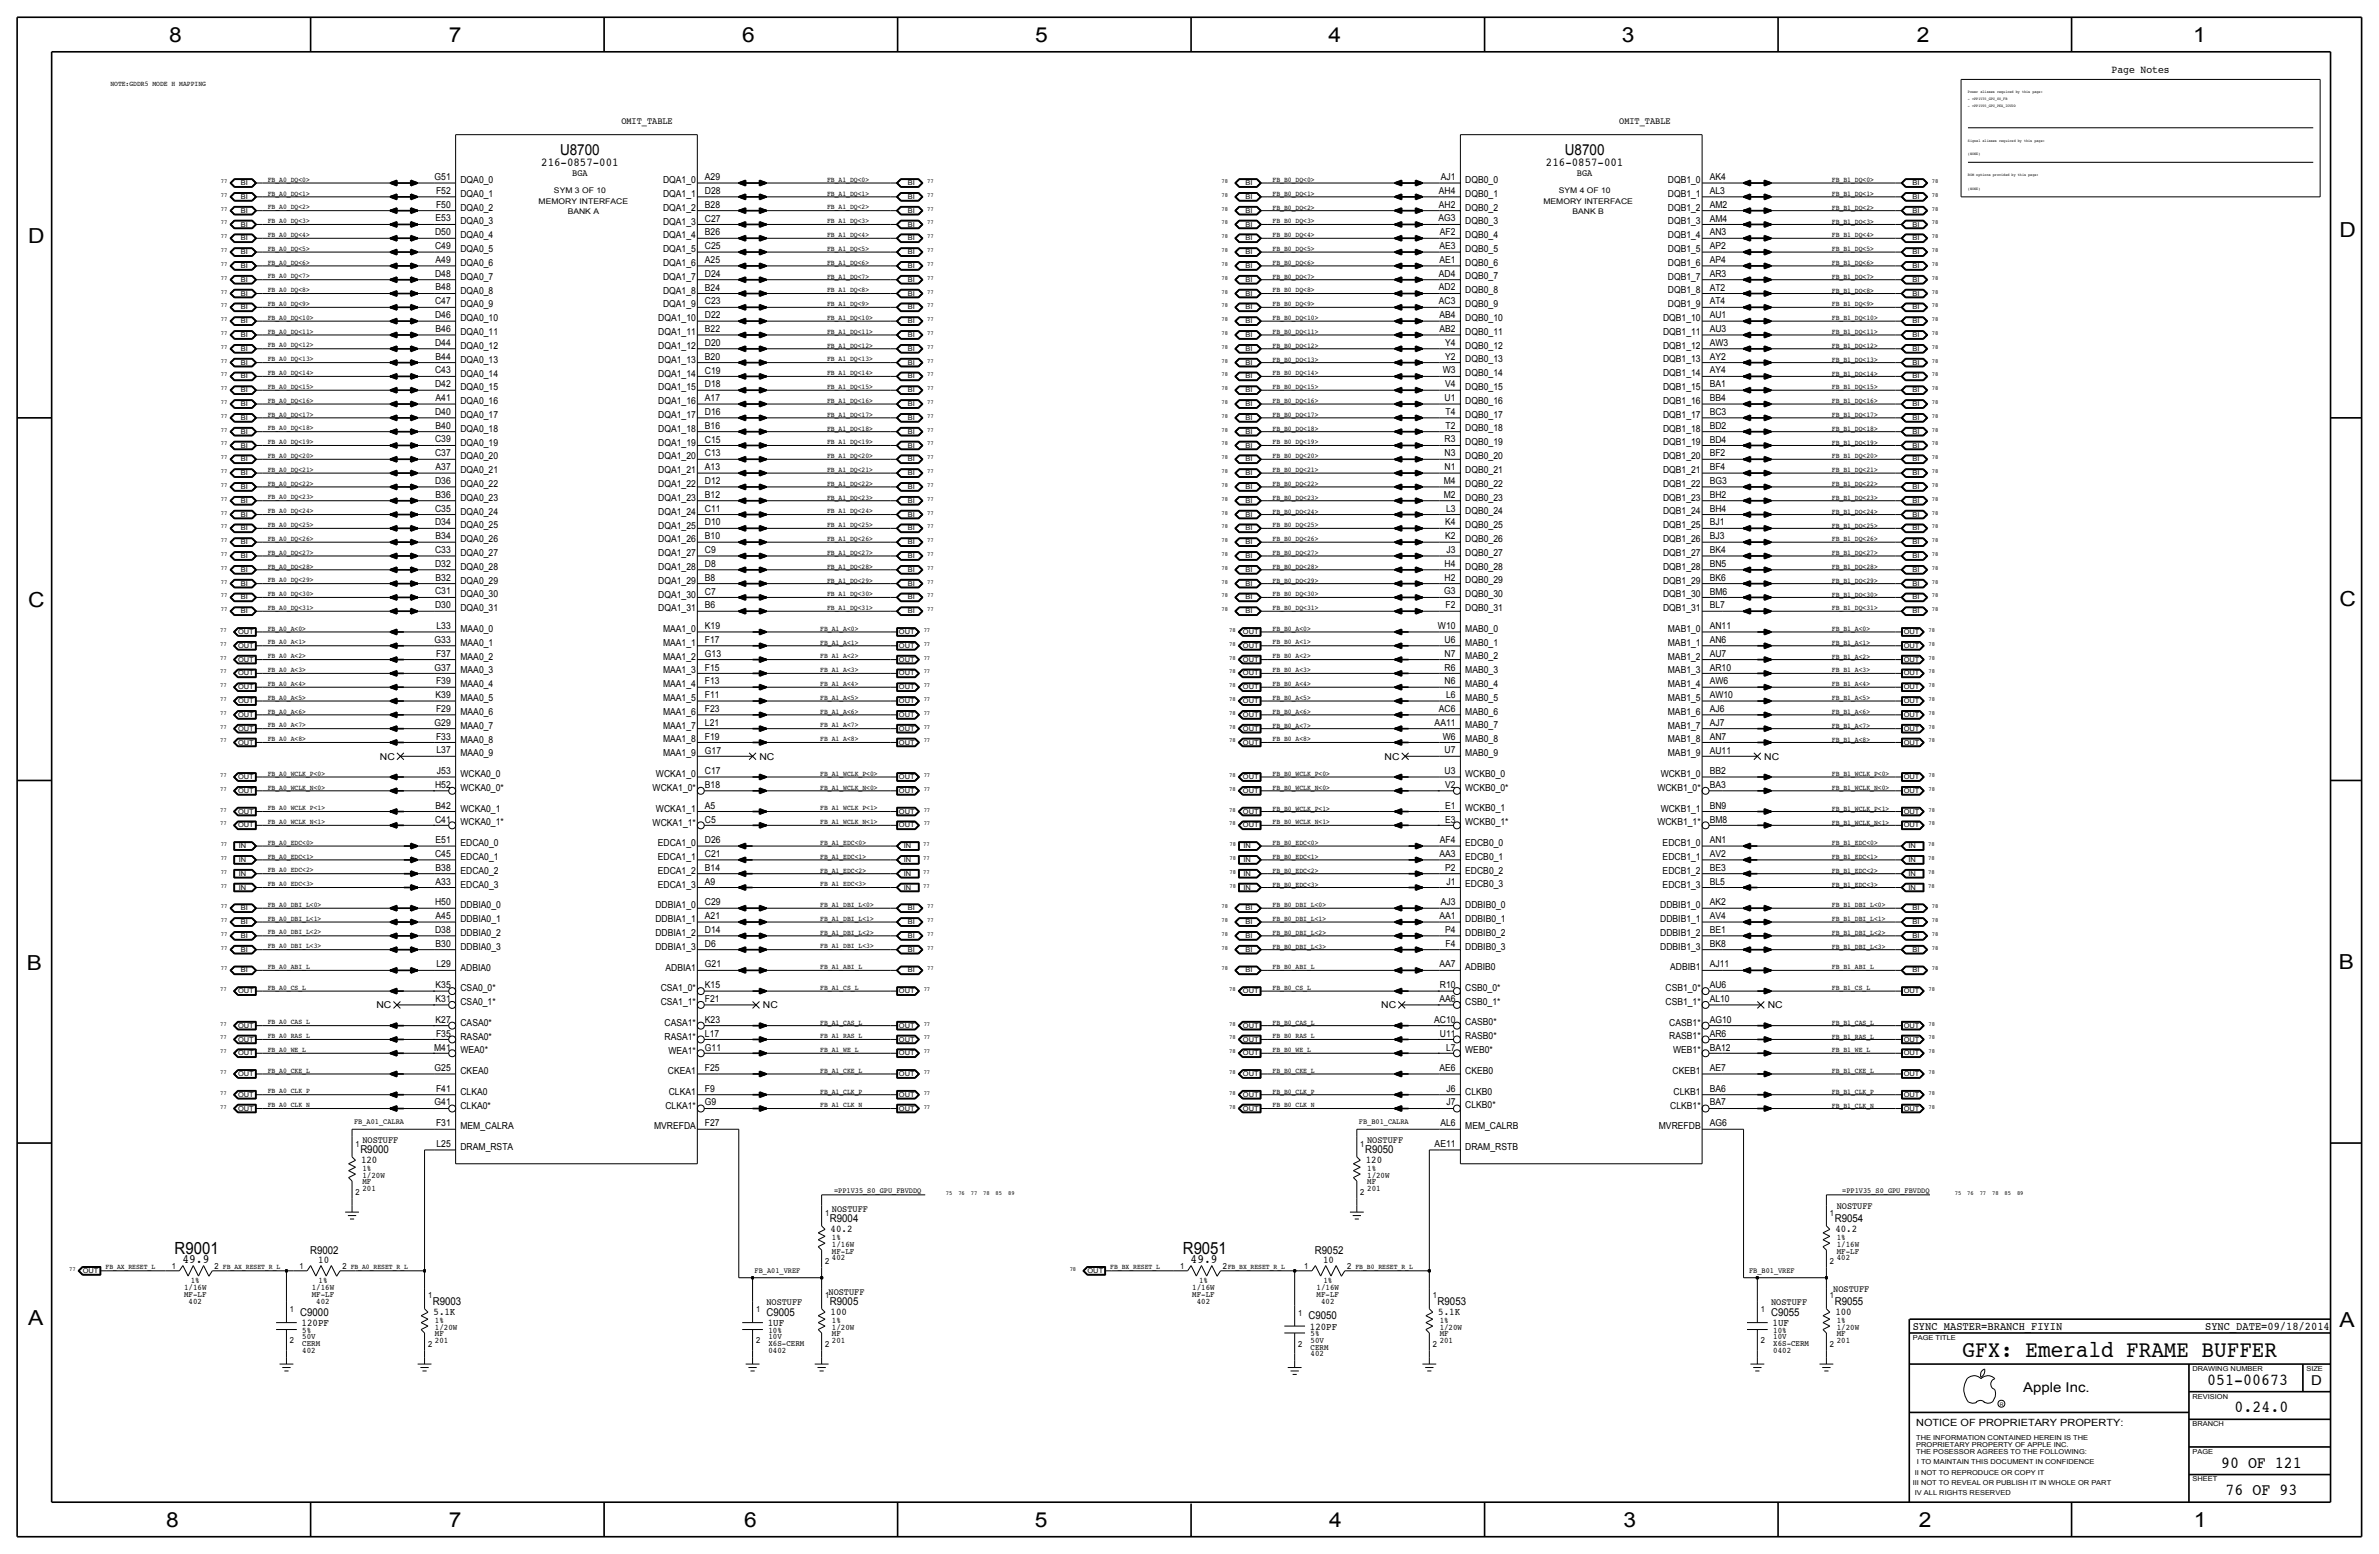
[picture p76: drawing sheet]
<svg xmlns="http://www.w3.org/2000/svg" width="875mm" height="572mm" viewBox="0 0 875 572" stroke-linecap="round" stroke-linejoin="round" font-family="sans-serif">
<defs><g id="words">
<text font-size="8.6" x="721.9" y="499.1">GFX: Emerald FRAME BUFFER</text>
<g font-size="7.6">
<text x="62.2" y="15.5">8</text>
<text x="165" y="15.5">7</text>
<text x="273" y="15.5">6</text>
<text x="380.7" y="15.5">5</text>
<text x="488.6" y="15.5">4</text>
<text x="596.6" y="15.5">3</text>
<text x="705.1" y="15.5">2</text>
<text x="806.7" y="15.5">1</text>
<text x="10.4" y="89.4">D</text>
<text x="860.5" y="87.1">D</text>
<text x="10.4" y="223.3">C</text>
<text x="860.5" y="222.8">C</text>
<text x="9.8" y="356.6">B</text>
<text x="860.2" y="356.4">B</text>
<text x="10.4" y="487.4">A</text>
<text x="860.5" y="488.2">A</text>
<text x="61.2" y="561.6">8</text>
<text x="165" y="561.6">7</text>
<text x="273.8" y="561.6">6</text>
<text x="380.7" y="561.6">5</text>
<text x="488.9" y="561.6">4</text>
<text x="597.1" y="561.6">3</text>
<text x="705.8" y="561.6">2</text>
<text x="806.9" y="561.6">1</text>
</g>
<g font-size="6.2">
<text x="64.2" y="461">R9001</text>
<text x="435.1" y="461">R9051</text>
<text x="811.9" y="509.3">051-00673</text>
<text x="821.9" y="519.4">0.24.0</text>
<text x="817" y="539.7">90 OF 121</text>
<text x="818.6" y="549.9">76 OF 93</text>
</g>
<g font-size="5.6">
<text x="206" y="57.2">U8700</text>
<text x="575.6" y="57.2">U8700</text>
</g>
<g font-size="5">
<text x="850.1" y="509.3">D</text>
<text x="744.2" y="511.8">Apple Inc.</text>
</g>
<g font-size="4.7">
<text x="67.1" y="464.6">49.9</text>
<text x="437.9" y="464.6">49.9</text>
</g>
<g font-size="4.4">
<text x="199.1" y="61">216-0857-001</text>
<text x="568.6" y="61">216-0857-001</text>
</g>
<g font-size="4.3">
<text x="703.5" y="488.9">SYNC_MASTER=BRANCH_FIYIN</text>
<text x="811.1" y="488.9">SYNC_DATE=09/18/2014</text>
</g>
<g font-size="4">
<text x="776.7" y="26.7">Page Notes</text>
<text x="132.5" y="423.9">R9000</text>
<text x="502.1" y="423.9">R9050</text>
<text x="305.3" y="449.3">R9004</text>
<text x="674.8" y="449.3">R9054</text>
<text x="114.1" y="461">R9002</text>
<text x="483.7" y="461">R9052</text>
<text x="159.2" y="479.8">R9003</text>
<text x="305.3" y="479.8">R9005</text>
<text x="528.8" y="479.8">R9053</text>
<text x="674.8" y="479.8">R9055</text>
<text x="110.4" y="483.9">C9000</text>
<text x="281.9" y="483.9">C9005</text>
<text x="481.3" y="485.1">C9050</text>
<text x="651.5" y="483.9">C9055</text>
</g>
<g font-size="3.8">
<text x="132.8" y="427.7">120</text>
<text x="502.4" y="427.7">120</text>
<text x="305.5" y="453.1">40.2</text>
<text x="675.1" y="453.1">40.2</text>
<text x="117.1" y="464.6">10</text>
<text x="486.6" y="464.6">10</text>
<text x="159.5" y="483.6">5.1K</text>
<text x="305.5" y="483.6">100</text>
<text x="529" y="483.6">5.1K</text>
<text x="675.1" y="483.6">100</text>
<text x="110.9" y="487.7">120PF</text>
<text x="282.4" y="487.7">1UF</text>
<text x="481.8" y="488.9">120PF</text>
<text x="652" y="487.7">1UF</text>
</g>
<text font-size="3.7" x="704.8" y="524.5">NOTICE OF PROPRIETARY PROPERTY:</text>
<g font-size="3.5">
<text x="228.5" y="45.7">OMIT_TABLE</text>
<text x="595.6" y="45.7">OMIT_TABLE</text>
<text x="210.5" y="64.8">BGA</text>
<text x="580" y="64.8">BGA</text>
<text x="159.9" y="66.2">G51</text>
<text x="160.4" y="71.3">F52</text>
<text x="169.4" y="67.3">DQA0_0</text>
<text x="243.9" y="67.3">DQA1_0</text>
<text x="259.3" y="71.3">D28</text>
<text x="259.3" y="66.2">A29</text>
<text x="529.3" y="71.3">AH4</text>
<text x="530" y="66.2">AJ1</text>
<text x="538.9" y="67.2">DQB0_0</text>
<text x="613.5" y="67.3">DQB1_0</text>
<text x="628.9" y="71.3">AL3</text>
<text x="628.9" y="66.2">AK4</text>
<text x="160.4" y="76.3">F50</text>
<text x="169.4" y="72.4">DQA0_1</text>
<text x="169.4" y="77.5">DQA0_2</text>
<text x="243.9" y="72.4">DQA1_1</text>
<text x="243.9" y="77.5">DQA1_2</text>
<text x="259.3" y="76.4">B28</text>
<text x="529.3" y="76.3">AH2</text>
<text x="538.9" y="77.5">DQB0_2</text>
<text x="538.9" y="72.3">DQB0_1</text>
<text x="613.5" y="77.4">DQB1_2</text>
<text x="613.5" y="72.3">DQB1_1</text>
<text x="628.9" y="76.4">AM2</text>
<text x="160.2" y="81.4">E53</text>
<text x="169.4" y="82.5">DQA0_3</text>
<text x="243.9" y="82.6">DQA1_3</text>
<text x="259.3" y="81.5">C27</text>
<text x="529.1" y="81.4">AG3</text>
<text x="538.9" y="82.5">DQB0_3</text>
<text x="613.5" y="82.5">DQB1_3</text>
<text x="628.9" y="81.5">AM4</text>
<text x="160" y="86.5">D50</text>
<text x="169.4" y="87.6">DQA0_4</text>
<text x="243.9" y="87.7">DQA1_4</text>
<text x="259.3" y="86.5">B26</text>
<text x="529.6" y="86.5">AF2</text>
<text x="538.9" y="87.5">DQB0_4</text>
<text x="613.5" y="87.6">DQB1_4</text>
<text x="628.9" y="86.5">AN3</text>
<text x="160" y="91.6">C49</text>
<text x="169.4" y="92.7">DQA0_5</text>
<text x="243.9" y="92.8">DQA1_5</text>
<text x="259.3" y="91.6">C25</text>
<text x="529.4" y="91.6">AE3</text>
<text x="538.9" y="92.6">DQB0_5</text>
<text x="613.5" y="92.7">DQB1_5</text>
<text x="628.9" y="91.6">AP2</text>
<text x="160" y="101.8">D48</text>
<text x="160.2" y="96.7">A49</text>
<text x="169.4" y="97.8">DQA0_6</text>
<text x="243.9" y="97.8">DQA1_6</text>
<text x="259.3" y="101.8">D24</text>
<text x="259.3" y="96.7">A25</text>
<text x="529.3" y="101.7">AD4</text>
<text x="529.4" y="96.7">AE1</text>
<text x="538.9" y="97.7">DQB0_6</text>
<text x="613.5" y="97.7">DQB1_6</text>
<text x="628.9" y="101.8">AR3</text>
<text x="628.9" y="96.7">AP4</text>
<text x="160.2" y="106.8">B48</text>
<text x="169.4" y="102.9">DQA0_7</text>
<text x="169.4" y="108">DQA0_8</text>
<text x="243.9" y="102.9">DQA1_7</text>
<text x="243.9" y="108">DQA1_8</text>
<text x="259.3" y="106.9">B24</text>
<text x="529.3" y="106.8">AD2</text>
<text x="538.9" y="107.9">DQB0_8</text>
<text x="538.9" y="102.8">DQB0_7</text>
<text x="613.5" y="107.9">DQB1_8</text>
<text x="613.5" y="102.8">DQB1_7</text>
<text x="628.9" y="106.9">AT2</text>
<text x="160" y="111.9">C47</text>
<text x="169.4" y="113">DQA0_9</text>
<text x="243.9" y="113.1">DQA1_9</text>
<text x="259.3" y="112">C23</text>
<text x="529.3" y="111.9">AC3</text>
<text x="538.9" y="112.9">DQB0_9</text>
<text x="613.5" y="113">DQB1_9</text>
<text x="628.9" y="111.9">AT4</text>
<text x="160" y="117">D46</text>
<text x="169.4" y="118.1">DQA0_10</text>
<text x="242.1" y="118.2">DQA1_10</text>
<text x="259.3" y="117">D22</text>
<text x="529.4" y="117">AB4</text>
<text x="538.9" y="118">DQB0_10</text>
<text x="611.7" y="118.1">DQB1_10</text>
<text x="628.9" y="117">AU1</text>
<text x="160.2" y="122.1">B46</text>
<text x="169.4" y="123.2">DQA0_11</text>
<text x="242.1" y="123.2">DQA1_11</text>
<text x="259.3" y="122.1">B22</text>
<text x="529.4" y="122.1">AB2</text>
<text x="538.9" y="123.1">DQB0_11</text>
<text x="611.7" y="123.2">DQB1_11</text>
<text x="628.9" y="122.1">AU3</text>
<text x="160" y="127.2">D44</text>
<text x="169.4" y="128.3">DQA0_12</text>
<text x="242.1" y="128.3">DQA1_12</text>
<text x="259.3" y="127.2">D20</text>
<text x="531.5" y="127.1">Y4</text>
<text x="538.9" y="128.2">DQB0_12</text>
<text x="611.7" y="128.2">DQB1_12</text>
<text x="628.9" y="127.2">AW3</text>
<text x="160" y="137.3">C43</text>
<text x="160.2" y="132.2">B44</text>
<text x="169.4" y="133.4">DQA0_13</text>
<text x="242.1" y="133.4">DQA1_13</text>
<text x="259.3" y="137.4">C19</text>
<text x="259.3" y="132.3">B20</text>
<text x="530.7" y="137.3">W3</text>
<text x="531.5" y="132.2">Y2</text>
<text x="538.9" y="133.3">DQB0_13</text>
<text x="611.7" y="133.3">DQB1_13</text>
<text x="628.9" y="137.4">AY4</text>
<text x="628.9" y="132.3">AY2</text>
<text x="160" y="142.4">D42</text>
<text x="169.4" y="143.5">DQA0_15</text>
<text x="169.4" y="138.5">DQA0_14</text>
<text x="242.1" y="138.5">DQA1_14</text>
<text x="242.1" y="143.6">DQA1_15</text>
<text x="259.3" y="142.4">D18</text>
<text x="531.5" y="142.4">V4</text>
<text x="538.9" y="143.4">DQB0_15</text>
<text x="538.9" y="138.3">DQB0_14</text>
<text x="611.7" y="143.5">DQB1_15</text>
<text x="611.7" y="138.4">DQB1_14</text>
<text x="628.9" y="142.4">BA1</text>
<text x="160.2" y="147.5">A41</text>
<text x="169.4" y="148.6">DQA0_16</text>
<text x="242.1" y="148.7">DQA1_16</text>
<text x="259.3" y="147.5">A17</text>
<text x="531.4" y="147.5">U1</text>
<text x="538.9" y="148.5">DQB0_16</text>
<text x="611.7" y="148.6">DQB1_16</text>
<text x="628.9" y="147.5">BB4</text>
<text x="160" y="152.6">D40</text>
<text x="169.4" y="153.7">DQA0_17</text>
<text x="242.1" y="153.7">DQA1_17</text>
<text x="259.3" y="152.6">D16</text>
<text x="531.7" y="152.6">T4</text>
<text x="538.9" y="153.7">DQB0_17</text>
<text x="611.7" y="153.6">DQB1_17</text>
<text x="628.9" y="152.6">BC3</text>
<text x="160.2" y="157.6">B40</text>
<text x="169.4" y="158.8">DQA0_18</text>
<text x="242.1" y="158.8">DQA1_18</text>
<text x="259.3" y="157.7">B16</text>
<text x="531.7" y="157.6">T2</text>
<text x="538.9" y="158.7">DQB0_18</text>
<text x="611.7" y="158.7">DQB1_18</text>
<text x="628.9" y="157.7">BD2</text>
<text x="160" y="167.8">C37</text>
<text x="160" y="162.7">C39</text>
<text x="169.4" y="163.8">DQA0_19</text>
<text x="242.1" y="163.9">DQA1_19</text>
<text x="259.3" y="167.9">C13</text>
<text x="259.3" y="162.8">C15</text>
<text x="531.4" y="167.8">N3</text>
<text x="531.4" y="162.7">R3</text>
<text x="538.9" y="163.8">DQB0_19</text>
<text x="611.7" y="163.8">DQB1_19</text>
<text x="628.9" y="167.8">BF2</text>
<text x="628.9" y="162.8">BD4</text>
<text x="160.2" y="172.9">A37</text>
<text x="169.4" y="168.9">DQA0_20</text>
<text x="242.1" y="169">DQA1_20</text>
<text x="259.3" y="172.9">A13</text>
<text x="531.4" y="172.9">N1</text>
<text x="538.9" y="173.9">DQB0_21</text>
<text x="538.9" y="168.8">DQB0_20</text>
<text x="611.7" y="174">DQB1_21</text>
<text x="611.7" y="168.9">DQB1_20</text>
<text x="628.9" y="172.9">BF4</text>
<text x="160" y="178">D36</text>
<text x="169.4" y="174">DQA0_21</text>
<text x="169.4" y="179.1">DQA0_22</text>
<text x="242.1" y="174.1">DQA1_21</text>
<text x="242.1" y="179.1">DQA1_22</text>
<text x="259.3" y="178">D12</text>
<text x="531" y="178">M4</text>
<text x="538.9" y="179">DQB0_22</text>
<text x="611.7" y="179">DQB1_22</text>
<text x="628.9" y="178">BG3</text>
<text x="160.2" y="183.1">B36</text>
<text x="169.4" y="184.2">DQA0_23</text>
<text x="242.1" y="184.2">DQA1_23</text>
<text x="259.3" y="183.1">B12</text>
<text x="531" y="183">M2</text>
<text x="538.9" y="184.1">DQB0_23</text>
<text x="611.7" y="184.1">DQB1_23</text>
<text x="628.9" y="183.1">BH2</text>
<text x="160" y="188.1">C35</text>
<text x="169.4" y="189.2">DQA0_24</text>
<text x="242.1" y="189.3">DQA1_24</text>
<text x="259.3" y="188.2">C11</text>
<text x="531.9" y="188.1">L3</text>
<text x="538.9" y="189.2">DQB0_24</text>
<text x="611.7" y="189.2">DQB1_24</text>
<text x="628.9" y="188.2">BH4</text>
<text x="160" y="193.2">D34</text>
<text x="169.4" y="194.3">DQA0_25</text>
<text x="242.1" y="194.4">DQA1_25</text>
<text x="259.3" y="193.3">D10</text>
<text x="531.5" y="193.2">K4</text>
<text x="538.9" y="194.2">DQB0_25</text>
<text x="611.7" y="194.3">DQB1_25</text>
<text x="628.9" y="193.2">BJ1</text>
<text x="160" y="203.4">C33</text>
<text x="160.2" y="198.3">B34</text>
<text x="169.4" y="199.4">DQA0_26</text>
<text x="242.1" y="199.5">DQA1_26</text>
<text x="259.3" y="203.4">C9</text>
<text x="259.3" y="198.3">B10</text>
<text x="531.5" y="198.3">K2</text>
<text x="532.1" y="203.4">J3</text>
<text x="538.9" y="199.3">DQB0_26</text>
<text x="611.7" y="199.4">DQB1_26</text>
<text x="628.9" y="203.4">BK4</text>
<text x="628.9" y="198.3">BJ3</text>
<text x="160" y="208.5">D32</text>
<text x="169.4" y="204.5">DQA0_27</text>
<text x="169.4" y="209.6">DQA0_28</text>
<text x="242.1" y="204.5">DQA1_27</text>
<text x="242.1" y="209.6">DQA1_28</text>
<text x="259.3" y="208.5">D8</text>
<text x="531.4" y="208.5">H4</text>
<text x="538.9" y="209.5">DQB0_28</text>
<text x="538.9" y="204.4">DQB0_27</text>
<text x="611.7" y="209.5">DQB1_28</text>
<text x="611.7" y="204.5">DQB1_27</text>
<text x="628.9" y="208.5">BN5</text>
<text x="160.2" y="213.5">B32</text>
<text x="169.4" y="214.7">DQA0_29</text>
<text x="242.1" y="214.7">DQA1_29</text>
<text x="259.3" y="213.6">B8</text>
<text x="531.4" y="213.5">H2</text>
<text x="538.9" y="214.6">DQB0_29</text>
<text x="611.7" y="214.6">DQB1_29</text>
<text x="628.9" y="213.6">BK6</text>
<text x="160" y="218.6">C31</text>
<text x="169.4" y="219.7">DQA0_30</text>
<text x="242.1" y="219.8">DQA1_30</text>
<text x="259.3" y="218.7">C7</text>
<text x="531.2" y="218.6">G3</text>
<text x="538.9" y="219.6">DQB0_30</text>
<text x="611.7" y="219.7">DQB1_30</text>
<text x="628.9" y="218.7">BM6</text>
<text x="160" y="223.7">D30</text>
<text x="169.4" y="224.8">DQA0_31</text>
<text x="242.1" y="224.9">DQA1_31</text>
<text x="259.3" y="223.7">B6</text>
<text x="531.7" y="223.7">F2</text>
<text x="538.9" y="224.7">DQB0_31</text>
<text x="611.7" y="224.8">DQB1_31</text>
<text x="628.9" y="223.7">BL7</text>
<text x="160.6" y="231.4">L33</text>
<text x="169.4" y="232.4">MAA0_0</text>
<text x="243.9" y="232.4">MAA1_0</text>
<text x="259.3" y="231.4">K19</text>
<text x="528.9" y="231.4">W10</text>
<text x="538.9" y="232.3">MAB0_0</text>
<text x="613.5" y="232.4">MAB1_0</text>
<text x="628.9" y="231.4">AN11</text>
<text x="159.9" y="236.4">G33</text>
<text x="169.4" y="237.5">MAA0_1</text>
<text x="243.9" y="237.5">MAA1_1</text>
<text x="259.3" y="236.5">F17</text>
<text x="531.4" y="236.4">U6</text>
<text x="538.9" y="237.4">MAB0_1</text>
<text x="613.5" y="237.5">MAB1_1</text>
<text x="628.9" y="236.5">AN6</text>
<text x="160.4" y="241.5">F37</text>
<text x="169.4" y="242.6">MAA0_2</text>
<text x="243.9" y="242.6">MAA1_2</text>
<text x="259.3" y="241.5">G13</text>
<text x="531.4" y="241.5">N7</text>
<text x="538.9" y="242.5">MAB0_2</text>
<text x="613.5" y="242.6">MAB1_2</text>
<text x="628.9" y="241.5">AU7</text>
<text x="159.9" y="246.6">G37</text>
<text x="160.4" y="251.7">F39</text>
<text x="169.4" y="247.7">MAA0_3</text>
<text x="243.9" y="247.6">MAA1_3</text>
<text x="259.3" y="251.7">F13</text>
<text x="259.3" y="246.6">F15</text>
<text x="531.4" y="251.7">N6</text>
<text x="531.4" y="246.6">R6</text>
<text x="538.9" y="247.6">MAB0_3</text>
<text x="613.5" y="247.6">MAB1_3</text>
<text x="628.9" y="251.7">AW6</text>
<text x="628.9" y="246.6">AR10</text>
<text x="160.2" y="256.8">K39</text>
<text x="169.4" y="252.8">MAA0_4</text>
<text x="169.4" y="257.8">MAA0_5</text>
<text x="243.9" y="257.8">MAA1_5</text>
<text x="243.9" y="252.7">MAA1_4</text>
<text x="259.3" y="256.8">F11</text>
<text x="531.9" y="256.8">L6</text>
<text x="538.9" y="257.7">MAB0_5</text>
<text x="538.9" y="252.7">MAB0_4</text>
<text x="613.5" y="257.8">MAB1_5</text>
<text x="613.5" y="252.7">MAB1_4</text>
<text x="628.9" y="256.8">AW10</text>
<text x="160.4" y="261.9">F29</text>
<text x="169.4" y="262.9">MAA0_6</text>
<text x="243.9" y="262.9">MAA1_6</text>
<text x="259.3" y="261.9">F23</text>
<text x="529.3" y="261.9">AC6</text>
<text x="538.9" y="262.8">MAB0_6</text>
<text x="613.5" y="262.9">MAB1_6</text>
<text x="628.9" y="261.9">AJ6</text>
<text x="159.9" y="266.9">G29</text>
<text x="169.4" y="268">MAA0_7</text>
<text x="243.9" y="268">MAA1_7</text>
<text x="259.3" y="267">L21</text>
<text x="527.7" y="266.9">AA11</text>
<text x="538.9" y="267.9">MAB0_7</text>
<text x="613.5" y="268">MAB1_7</text>
<text x="628.9" y="267">AJ7</text>
<text x="160.4" y="272">F33</text>
<text x="169.4" y="273.1">MAA0_8</text>
<text x="243.9" y="273">MAA1_8</text>
<text x="259.3" y="272">F19</text>
<text x="530.7" y="272">W6</text>
<text x="538.9" y="273">MAB0_8</text>
<text x="613.5" y="273">MAB1_8</text>
<text x="628.9" y="272">AN7</text>
<text x="139.7" y="279.4">NC</text>
<text x="160.6" y="277.1">L37</text>
<text x="169.4" y="278.2">MAA0_9</text>
<text x="243.9" y="278.1">MAA1_9</text>
<text x="259.3" y="277.1">G17</text>
<text x="279.3" y="279.4">NC</text>
<text x="509.3" y="279.4">NC</text>
<text x="531.4" y="277.1">U7</text>
<text x="538.9" y="278.1">MAB0_9</text>
<text x="613.5" y="278.1">MAB1_9</text>
<text x="628.9" y="277.1">AU11</text>
<text x="648.9" y="279.4">NC</text>
<text x="160.7" y="284.7">J53</text>
<text x="169.4" y="285.8">WCKA0_0</text>
<text x="241.3" y="285.8">WCKA1_0</text>
<text x="259.3" y="284.7">C17</text>
<text x="531.4" y="284.7">U3</text>
<text x="538.9" y="285.7">WCKB0_0</text>
<text x="610.8" y="285.7">WCKB1_0</text>
<text x="628.9" y="284.7">BB2</text>
<text x="160" y="289.8">H52</text>
<text x="169.4" y="290.9">WCKA0_0*</text>
<text x="240" y="290.9">WCKA1_0*</text>
<text x="259.3" y="289.8">B18</text>
<text x="531.5" y="289.8">V2</text>
<text x="538.9" y="290.8">WCKB0_0*</text>
<text x="609.6" y="290.8">WCKB1_0*</text>
<text x="628.9" y="289.8">BA3</text>
<text x="160.2" y="297.4">B42</text>
<text x="169.4" y="298.5">WCKA0_1</text>
<text x="241.3" y="298.5">WCKA1_1</text>
<text x="259.3" y="297.4">A5</text>
<text x="531.5" y="297.4">E1</text>
<text x="538.9" y="298.4">WCKB0_1</text>
<text x="610.8" y="298.4">WCKB1_1</text>
<text x="628.9" y="297.4">BN9</text>
<text x="160" y="302.5">C41</text>
<text x="169.4" y="303.6">WCKA0_1*</text>
<text x="240" y="303.6">WCKA1_1*</text>
<text x="259.3" y="302.5">C5</text>
<text x="531.5" y="302.5">E3</text>
<text x="538.9" y="303.5">WCKB0_1*</text>
<text x="609.6" y="303.5">WCKB1_1*</text>
<text x="628.9" y="302.5">BM8</text>
<text x="160.2" y="310.1">E51</text>
<text x="169.4" y="311.2">EDCA0_0</text>
<text x="242" y="311.2">EDCA1_0</text>
<text x="259.3" y="310.1">D26</text>
<text x="529.6" y="310.1">AF4</text>
<text x="538.9" y="311.1">EDCB0_0</text>
<text x="611.5" y="311.1">EDCB1_0</text>
<text x="628.9" y="310.1">AN1</text>
<text x="160" y="315.2">C45</text>
<text x="169.4" y="316.3">EDCA0_1</text>
<text x="242" y="316.3">EDCA1_1</text>
<text x="259.3" y="315.2">C21</text>
<text x="529.4" y="315.2">AA3</text>
<text x="538.9" y="316.2">EDCB0_1</text>
<text x="611.5" y="316.2">EDCB1_1</text>
<text x="628.9" y="315.2">AV2</text>
<text x="160.2" y="320.3">B38</text>
<text x="169.4" y="321.3">EDCA0_2</text>
<text x="242" y="321.4">EDCA1_2</text>
<text x="259.3" y="320.3">B14</text>
<text x="531.5" y="320.3">P2</text>
<text x="538.9" y="321.3">EDCB0_2</text>
<text x="611.5" y="321.3">EDCB1_2</text>
<text x="628.9" y="320.3">BE3</text>
<text x="160.2" y="325.3">A33</text>
<text x="169.4" y="326.4">EDCA0_3</text>
<text x="242" y="326.5">EDCA1_3</text>
<text x="259.3" y="325.3">A9</text>
<text x="532.1" y="325.3">J1</text>
<text x="538.9" y="326.3">EDCB0_3</text>
<text x="611.5" y="326.4">EDCB1_3</text>
<text x="628.9" y="325.3">BL5</text>
<text x="160" y="332.9">H50</text>
<text x="169.4" y="334">DDBIA0_0</text>
<text x="241.1" y="334.1">DDBIA1_0</text>
<text x="259.3" y="332.9">C29</text>
<text x="530" y="332.9">AJ3</text>
<text x="538.9" y="334">DDBIB0_0</text>
<text x="610.7" y="334">DDBIB1_0</text>
<text x="628.9" y="332.9">AK2</text>
<text x="160.2" y="338">A45</text>
<text x="169.4" y="339.1">DDBIA0_1</text>
<text x="241.1" y="339.2">DDBIA1_1</text>
<text x="259.3" y="338">A21</text>
<text x="529.4" y="337.9">AA1</text>
<text x="538.9" y="339">DDBIB0_1</text>
<text x="610.7" y="339.1">DDBIB1_1</text>
<text x="628.9" y="337.9">AV4</text>
<text x="160" y="343">D38</text>
<text x="169.4" y="344.2">DDBIA0_2</text>
<text x="241.1" y="344.3">DDBIA1_2</text>
<text x="259.3" y="343">D14</text>
<text x="531.5" y="343">P4</text>
<text x="538.9" y="344.1">DDBIB0_2</text>
<text x="610.7" y="344.2">DDBIB1_2</text>
<text x="628.9" y="343">BE1</text>
<text x="160.2" y="348.1">B30</text>
<text x="169.4" y="349.3">DDBIA0_3</text>
<text x="241.1" y="349.3">DDBIA1_3</text>
<text x="259.3" y="348.1">D6</text>
<text x="531.7" y="348.1">F4</text>
<text x="538.9" y="349.2">DDBIB0_3</text>
<text x="610.7" y="349.3">DDBIB1_3</text>
<text x="628.9" y="348.1">BK8</text>
<text x="160.6" y="355.7">L29</text>
<text x="169.4" y="356.9">ADBIA0</text>
<text x="244.8" y="357">ADBIA1</text>
<text x="259.3" y="355.7">G21</text>
<text x="529.4" y="355.7">AA7</text>
<text x="538.9" y="356.8">ADBIB0</text>
<text x="614.3" y="356.9">ADBIB1</text>
<text x="628.9" y="355.7">AJ11</text>
<text x="160.2" y="363.3">K35</text>
<text x="169.4" y="364.5">CSA0_0*</text>
<text x="243" y="364.6">CSA1_0*</text>
<text x="259.3" y="363.3">K15</text>
<text x="529.6" y="363.3">R10</text>
<text x="538.9" y="364.4">CSB0_0*</text>
<text x="612.6" y="364.5">CSB1_0*</text>
<text x="628.9" y="363.3">AU6</text>
<text x="138.4" y="370.8">NC</text>
<text x="160.2" y="368.4">K31</text>
<text x="169.4" y="369.6">CSA0_1*</text>
<text x="243" y="369.7">CSA1_1*</text>
<text x="259.3" y="368.4">F21</text>
<text x="280.6" y="370.8">NC</text>
<text x="508" y="370.8">NC</text>
<text x="529.4" y="368.4">AA6</text>
<text x="538.9" y="369.5">CSB0_1*</text>
<text x="612.6" y="369.6">CSB1_1*</text>
<text x="628.9" y="368.4">AL10</text>
<text x="650.2" y="370.8">NC</text>
<text x="160.2" y="376">K27</text>
<text x="169.4" y="377.2">CASA0*</text>
<text x="244.4" y="377.3">CASA1*</text>
<text x="259.3" y="376">K23</text>
<text x="527.5" y="376">AC10</text>
<text x="538.9" y="377.1">CASB0*</text>
<text x="614" y="377.2">CASB1*</text>
<text x="628.9" y="376">AG10</text>
<text x="160.4" y="381.3">F35</text>
<text x="169.4" y="382.3">RASA0*</text>
<text x="244.4" y="382.4">RASA1*</text>
<text x="259.3" y="381.3">L17</text>
<text x="529.6" y="381.3">U11</text>
<text x="538.9" y="382.2">RASB0*</text>
<text x="614" y="382.3">RASB1*</text>
<text x="628.9" y="381.3">AR6</text>
<text x="159.7" y="386.3">M41</text>
<text x="169.4" y="387.4">WEA0*</text>
<text x="245.8" y="387.4">WEA1*</text>
<text x="259.3" y="386.3">G11</text>
<text x="531.9" y="386.3">L7</text>
<text x="538.9" y="387.3">WEB0*</text>
<text x="615.4" y="387.4">WEB1*</text>
<text x="628.9" y="386.3">BA12</text>
<text x="159.9" y="393.8">G25</text>
<text x="169.4" y="395">CKEA0</text>
<text x="245.6" y="395.1">CKEA1</text>
<text x="259.3" y="393.8">F25</text>
<text x="529.4" y="393.8">AE6</text>
<text x="538.9" y="394.9">CKEB0</text>
<text x="615.2" y="395">CKEB1</text>
<text x="628.9" y="393.8">AE7</text>
<text x="160.4" y="401.6">F41</text>
<text x="259.3" y="401.4">F9</text>
<text x="532.1" y="401.4">J6</text>
<text x="628.9" y="401.4">BA6</text>
<text x="159.9" y="406.5">G41</text>
<text x="169.4" y="402.6">CLKA0</text>
<text x="169.4" y="407.7">CLKA0*</text>
<text x="244.8" y="407.8">CLKA1*</text>
<text x="246" y="402.7">CLKA1</text>
<text x="259.3" y="406.5">G9</text>
<text x="532.1" y="406.5">J7</text>
<text x="538.9" y="407.6">CLKB0*</text>
<text x="538.9" y="402.5">CLKB0</text>
<text x="614.3" y="407.7">CLKB1*</text>
<text x="615.6" y="402.6">CLKB1</text>
<text x="628.9" y="406.5">BA7</text>
<text x="160.4" y="414.3">F31</text>
<text x="169.4" y="415.3">MEM_CALRA</text>
<text x="240.6" y="415.4">MVREFDA</text>
<text x="259.3" y="414.3">F27</text>
<text x="529.8" y="414.3">AL6</text>
<text x="538.9" y="415.2">MEM_CALRB</text>
<text x="610.1" y="415.3">MVREFDB</text>
<text x="628.9" y="414.3">AG6</text>
<text x="133.3" y="420.4">NOSTUFF</text>
<text x="160.6" y="421.9">L25</text>
<text x="169.4" y="422.9">DRAM_RSTA</text>
<text x="502.9" y="420.4">NOSTUFF</text>
<text x="527.7" y="421.9">AE11</text>
<text x="538.9" y="422.9">DRAM_RSTB</text>
<text x="306" y="445.8">NOSTUFF</text>
<text x="675.6" y="444.5">NOSTUFF</text>
<text x="304.7" y="476.2">NOSTUFF</text>
<text x="674.3" y="475">NOSTUFF</text>
<text x="281.9" y="480.1">NOSTUFF</text>
<text x="651.5" y="480.1">NOSTUFF</text>
</g>
<g font-size="3.1">
<text x="130.8" y="421.6">1</text>
<text x="500.3" y="421.6">1</text>
<text x="133.3" y="430.5">1%</text>
<text x="502.9" y="430.5">1%</text>
<text x="133.3" y="435.6">MF</text>
<text x="133.3" y="433.1">1/20W</text>
<text x="502.9" y="435.6">MF</text>
<text x="502.9" y="433.1">1/20W</text>
<text x="130.8" y="439.4">2</text>
<text x="133.3" y="438.1">201</text>
<text x="500.3" y="439.4">2</text>
<text x="502.9" y="438.1">201</text>
<text x="303.5" y="447">1</text>
<text x="673" y="447">1</text>
<text x="306" y="455.9">1%</text>
<text x="675.6" y="455.9">1%</text>
<text x="306" y="458.5">1/16W</text>
<text x="306" y="461">MF-LF</text>
<text x="675.6" y="461">MF-LF</text>
<text x="675.6" y="458.5">1/16W</text>
<text x="63.2" y="466.6">1</text>
<text x="78.9" y="466.6">2</text>
<text x="110.2" y="466.6">1</text>
<text x="125.9" y="466.6">2</text>
<text x="303.5" y="464.8">2</text>
<text x="306" y="463.6">402</text>
<text x="434" y="466.6">1</text>
<text x="449.8" y="466.6">2</text>
<text x="479.7" y="466.6">1</text>
<text x="495.5" y="466.6">2</text>
<text x="673" y="464.8">2</text>
<text x="675.6" y="463.6">402</text>
<text x="70.2" y="471.9">1%</text>
<text x="117.2" y="471.9">1%</text>
<text x="441" y="471.9">1%</text>
<text x="486.7" y="471.9">1%</text>
<text x="67.7" y="477">MF-LF</text>
<text x="67.7" y="474.5">1/16W</text>
<text x="69.4" y="479.6">402</text>
<text x="114.7" y="477">MF-LF</text>
<text x="114.7" y="474.5">1/16W</text>
<text x="116.3" y="479.6">402</text>
<text x="157.4" y="477.5">1</text>
<text x="303.5" y="477.5">1</text>
<text x="438.5" y="474.5">1/16W</text>
<text x="438.5" y="477">MF-LF</text>
<text x="440.2" y="479.6">402</text>
<text x="484.3" y="477">MF-LF</text>
<text x="484.3" y="474.5">1/16W</text>
<text x="485.9" y="479.6">402</text>
<text x="527" y="477.5">1</text>
<text x="673" y="477.5">1</text>
<text x="106.6" y="482.6">1</text>
<text x="278.1" y="482.6">1</text>
<text x="477.5" y="483.9">1</text>
<text x="647.6" y="482.6">1</text>
<text x="111.2" y="490.2">5%</text>
<text x="160" y="486.4">1%</text>
<text x="160" y="488.9">1/20W</text>
<text x="160" y="491.5">MF</text>
<text x="282.7" y="490.2">10%</text>
<text x="306" y="486.4">1%</text>
<text x="306" y="488.9">1/20W</text>
<text x="306" y="491.5">MF</text>
<text x="482" y="491.5">5%</text>
<text x="529.5" y="486.4">1%</text>
<text x="529.5" y="488.9">1/20W</text>
<text x="529.5" y="491.5">MF</text>
<text x="652.2" y="490.2">10%</text>
<text x="675.6" y="488.9">1/20W</text>
<text x="675.6" y="491.5">MF</text>
<text x="675.6" y="486.4">1%</text>
<text x="106.6" y="494">2</text>
<text x="111.2" y="497.6">402</text>
<text x="111.2" y="492.5">50V</text>
<text x="111.2" y="495">CERM</text>
<text x="157.4" y="495.3">2</text>
<text x="160" y="494">201</text>
<text x="278.1" y="494">2</text>
<text x="282.7" y="492.5">10V</text>
<text x="282.7" y="495">X6S-CERM</text>
<text x="282.7" y="497.6">0402</text>
<text x="303.5" y="495.3">2</text>
<text x="306" y="494">201</text>
<text x="477.5" y="495.3">2</text>
<text x="482" y="493.8">50V</text>
<text x="482" y="496.3">CERM</text>
<text x="527" y="495.3">2</text>
<text x="529.5" y="494">201</text>
<text x="647.6" y="494">2</text>
<text x="652.2" y="492.5">10V</text>
<text x="652.2" y="497.6">0402</text>
<text x="652.2" y="495">X6S-CERM</text>
<text x="673" y="495.3">2</text>
<text x="675.6" y="494">201</text>
<text x="482" y="498.9">402</text>
</g>
<g font-size="2.9">
<text x="203.8" y="71.1">SYM 3 OF 10</text>
<text x="573.3" y="71.1">SYM 4 OF 10</text>
<text x="198.1" y="74.9">MEMORY INTERFACE</text>
<text x="567.7" y="74.9">MEMORY INTERFACE</text>
<text x="208.8" y="78.7">BANK A</text>
<text x="578.4" y="78.7">BANK B</text>
<text x="130.3" y="413.5">FB_A01_CALRA</text>
<text x="499.8" y="413.5">FB_B01_CALRA</text>
<text x="306.8" y="438.9">=PP1V35_S0_GPU_FBVDDQ</text>
<text x="677.6" y="438.9">=PP1V35_S0_GPU_FBVDDQ</text>
<text x="277.6" y="468.1">FB_A01_VREF</text>
<text x="643.3" y="468.1">FB_B01_VREF</text>
</g>
<g font-size="2.6">
<text x="40.6" y="31.8">NOTE:GDDR5 MODE H MAPPING</text>
<text x="98.5" y="66.8">FB_A0_DQ&lt;0&gt;</text>
<text x="98.5" y="71.9">FB_A0_DQ&lt;1&gt;</text>
<text x="304.2" y="66.9">FB_A1_DQ&lt;0&gt;</text>
<text x="304.2" y="72">FB_A1_DQ&lt;1&gt;</text>
<text x="468.1" y="66.9">FB_B0_DQ&lt;0&gt;</text>
<text x="673.8" y="67">FB_B1_DQ&lt;0&gt;</text>
<text x="98.5" y="77">FB_A0_DQ&lt;2&gt;</text>
<text x="304.2" y="77">FB_A1_DQ&lt;2&gt;</text>
<text x="468.1" y="72">FB_B0_DQ&lt;1&gt;</text>
<text x="468.1" y="77.1">FB_B0_DQ&lt;2&gt;</text>
<text x="673.8" y="72.1">FB_B1_DQ&lt;1&gt;</text>
<text x="673.8" y="77.1">FB_B1_DQ&lt;2&gt;</text>
<text x="98.5" y="82">FB_A0_DQ&lt;3&gt;</text>
<text x="304.2" y="82.1">FB_A1_DQ&lt;3&gt;</text>
<text x="468.1" y="82.2">FB_B0_DQ&lt;3&gt;</text>
<text x="673.8" y="82.2">FB_B1_DQ&lt;3&gt;</text>
<text x="98.5" y="87.1">FB_A0_DQ&lt;4&gt;</text>
<text x="304.2" y="87.2">FB_A1_DQ&lt;4&gt;</text>
<text x="468.1" y="87.2">FB_B0_DQ&lt;4&gt;</text>
<text x="673.8" y="87.3">FB_B1_DQ&lt;4&gt;</text>
<text x="98.5" y="92.2">FB_A0_DQ&lt;5&gt;</text>
<text x="304.2" y="92.3">FB_A1_DQ&lt;5&gt;</text>
<text x="468.1" y="92.3">FB_B0_DQ&lt;5&gt;</text>
<text x="673.8" y="92.4">FB_B1_DQ&lt;5&gt;</text>
<text x="98.5" y="97.3">FB_A0_DQ&lt;6&gt;</text>
<text x="304.2" y="97.4">FB_A1_DQ&lt;6&gt;</text>
<text x="468.1" y="97.4">FB_B0_DQ&lt;6&gt;</text>
<text x="673.8" y="97.5">FB_B1_DQ&lt;6&gt;</text>
<text x="98.5" y="102.4">FB_A0_DQ&lt;7&gt;</text>
<text x="98.5" y="107.5">FB_A0_DQ&lt;8&gt;</text>
<text x="304.2" y="102.4">FB_A1_DQ&lt;7&gt;</text>
<text x="304.2" y="107.5">FB_A1_DQ&lt;8&gt;</text>
<text x="468.1" y="102.5">FB_B0_DQ&lt;7&gt;</text>
<text x="468.1" y="107.6">FB_B0_DQ&lt;8&gt;</text>
<text x="673.8" y="102.5">FB_B1_DQ&lt;7&gt;</text>
<text x="673.8" y="107.6">FB_B1_DQ&lt;8&gt;</text>
<text x="98.5" y="112.6">FB_A0_DQ&lt;9&gt;</text>
<text x="304.2" y="112.6">FB_A1_DQ&lt;9&gt;</text>
<text x="468.1" y="112.7">FB_B0_DQ&lt;9&gt;</text>
<text x="673.8" y="112.7">FB_B1_DQ&lt;9&gt;</text>
<text x="98.5" y="117.6">FB_A0_DQ&lt;10&gt;</text>
<text x="304.2" y="117.7">FB_A1_DQ&lt;10&gt;</text>
<text x="468.1" y="117.7">FB_B0_DQ&lt;10&gt;</text>
<text x="673.8" y="117.8">FB_B1_DQ&lt;10&gt;</text>
<text x="98.5" y="122.7">FB_A0_DQ&lt;11&gt;</text>
<text x="304.2" y="122.8">FB_A1_DQ&lt;11&gt;</text>
<text x="468.1" y="122.8">FB_B0_DQ&lt;11&gt;</text>
<text x="673.8" y="122.9">FB_B1_DQ&lt;11&gt;</text>
<text x="98.5" y="127.8">FB_A0_DQ&lt;12&gt;</text>
<text x="304.2" y="127.8">FB_A1_DQ&lt;12&gt;</text>
<text x="468.1" y="127.9">FB_B0_DQ&lt;12&gt;</text>
<text x="673.8" y="127.9">FB_B1_DQ&lt;12&gt;</text>
<text x="98.5" y="132.9">FB_A0_DQ&lt;13&gt;</text>
<text x="98.5" y="138">FB_A0_DQ&lt;14&gt;</text>
<text x="304.2" y="132.9">FB_A1_DQ&lt;13&gt;</text>
<text x="468.1" y="133">FB_B0_DQ&lt;13&gt;</text>
<text x="673.8" y="133">FB_B1_DQ&lt;13&gt;</text>
<text x="98.5" y="143">FB_A0_DQ&lt;15&gt;</text>
<text x="304.2" y="138">FB_A1_DQ&lt;14&gt;</text>
<text x="304.2" y="143.1">FB_A1_DQ&lt;15&gt;</text>
<text x="468.1" y="138.1">FB_B0_DQ&lt;14&gt;</text>
<text x="468.1" y="143.1">FB_B0_DQ&lt;15&gt;</text>
<text x="673.8" y="138.1">FB_B1_DQ&lt;14&gt;</text>
<text x="673.8" y="143.2">FB_B1_DQ&lt;15&gt;</text>
<text x="98.5" y="148.1">FB_A0_DQ&lt;16&gt;</text>
<text x="304.2" y="148.2">FB_A1_DQ&lt;16&gt;</text>
<text x="468.1" y="148.2">FB_B0_DQ&lt;16&gt;</text>
<text x="673.8" y="148.3">FB_B1_DQ&lt;16&gt;</text>
<text x="98.5" y="153.2">FB_A0_DQ&lt;17&gt;</text>
<text x="304.2" y="153.3">FB_A1_DQ&lt;17&gt;</text>
<text x="468.1" y="153.3">FB_B0_DQ&lt;17&gt;</text>
<text x="673.8" y="153.4">FB_B1_DQ&lt;17&gt;</text>
<text x="98.5" y="158.3">FB_A0_DQ&lt;18&gt;</text>
<text x="304.2" y="158.3">FB_A1_DQ&lt;18&gt;</text>
<text x="468.1" y="158.4">FB_B0_DQ&lt;18&gt;</text>
<text x="673.8" y="158.4">FB_B1_DQ&lt;18&gt;</text>
<text x="98.5" y="163.4">FB_A0_DQ&lt;19&gt;</text>
<text x="304.2" y="163.4">FB_A1_DQ&lt;19&gt;</text>
<text x="468.1" y="163.5">FB_B0_DQ&lt;19&gt;</text>
<text x="673.8" y="163.5">FB_B1_DQ&lt;19&gt;</text>
<text x="98.5" y="168.4">FB_A0_DQ&lt;20&gt;</text>
<text x="98.5" y="173.5">FB_A0_DQ&lt;21&gt;</text>
<text x="304.2" y="168.5">FB_A1_DQ&lt;20&gt;</text>
<text x="304.2" y="173.6">FB_A1_DQ&lt;21&gt;</text>
<text x="468.1" y="168.5">FB_B0_DQ&lt;20&gt;</text>
<text x="468.1" y="173.6">FB_B0_DQ&lt;21&gt;</text>
<text x="673.8" y="168.6">FB_B1_DQ&lt;20&gt;</text>
<text x="673.8" y="173.7">FB_B1_DQ&lt;21&gt;</text>
<text x="98.5" y="178.6">FB_A0_DQ&lt;22&gt;</text>
<text x="304.2" y="178.7">FB_A1_DQ&lt;22&gt;</text>
<text x="468.1" y="178.7">FB_B0_DQ&lt;22&gt;</text>
<text x="673.8" y="178.8">FB_B1_DQ&lt;22&gt;</text>
<text x="98.5" y="183.7">FB_A0_DQ&lt;23&gt;</text>
<text x="304.2" y="183.7">FB_A1_DQ&lt;23&gt;</text>
<text x="468.1" y="183.8">FB_B0_DQ&lt;23&gt;</text>
<text x="673.8" y="183.8">FB_B1_DQ&lt;23&gt;</text>
<text x="98.5" y="188.8">FB_A0_DQ&lt;24&gt;</text>
<text x="304.2" y="188.8">FB_A1_DQ&lt;24&gt;</text>
<text x="468.1" y="188.9">FB_B0_DQ&lt;24&gt;</text>
<text x="673.8" y="188.9">FB_B1_DQ&lt;24&gt;</text>
<text x="98.5" y="193.9">FB_A0_DQ&lt;25&gt;</text>
<text x="304.2" y="193.9">FB_A1_DQ&lt;25&gt;</text>
<text x="468.1" y="194">FB_B0_DQ&lt;25&gt;</text>
<text x="673.8" y="194">FB_B1_DQ&lt;25&gt;</text>
<text x="98.5" y="198.9">FB_A0_DQ&lt;26&gt;</text>
<text x="304.2" y="199">FB_A1_DQ&lt;26&gt;</text>
<text x="468.1" y="199">FB_B0_DQ&lt;26&gt;</text>
<text x="673.8" y="199.1">FB_B1_DQ&lt;26&gt;</text>
<text x="98.5" y="204">FB_A0_DQ&lt;27&gt;</text>
<text x="98.5" y="209.1">FB_A0_DQ&lt;28&gt;</text>
<text x="304.2" y="204.1">FB_A1_DQ&lt;27&gt;</text>
<text x="304.2" y="209.1">FB_A1_DQ&lt;28&gt;</text>
<text x="468.1" y="204.1">FB_B0_DQ&lt;27&gt;</text>
<text x="468.1" y="209.2">FB_B0_DQ&lt;28&gt;</text>
<text x="673.8" y="204.2">FB_B1_DQ&lt;27&gt;</text>
<text x="673.8" y="209.2">FB_B1_DQ&lt;28&gt;</text>
<text x="98.5" y="214.2">FB_A0_DQ&lt;29&gt;</text>
<text x="304.2" y="214.2">FB_A1_DQ&lt;29&gt;</text>
<text x="468.1" y="214.3">FB_B0_DQ&lt;29&gt;</text>
<text x="673.8" y="214.3">FB_B1_DQ&lt;29&gt;</text>
<text x="98.5" y="219.3">FB_A0_DQ&lt;30&gt;</text>
<text x="304.2" y="219.3">FB_A1_DQ&lt;30&gt;</text>
<text x="468.1" y="219.4">FB_B0_DQ&lt;30&gt;</text>
<text x="673.8" y="219.4">FB_B1_DQ&lt;30&gt;</text>
<text x="98.5" y="224.3">FB_A0_DQ&lt;31&gt;</text>
<text x="304.2" y="224.4">FB_A1_DQ&lt;31&gt;</text>
<text x="468.1" y="224.4">FB_B0_DQ&lt;31&gt;</text>
<text x="673.8" y="224.5">FB_B1_DQ&lt;31&gt;</text>
<text x="98.5" y="231.9">FB_A0_A&lt;0&gt;</text>
<text x="301.7" y="232">FB_A1_A&lt;0&gt;</text>
<text x="468.1" y="231.9">FB_B0_A&lt;0&gt;</text>
<text x="673.8" y="232.1">FB_B1_A&lt;0&gt;</text>
<text x="98.5" y="237">FB_A0_A&lt;1&gt;</text>
<text x="301.7" y="237">FB_A1_A&lt;1&gt;</text>
<text x="468.1" y="237">FB_B0_A&lt;1&gt;</text>
<text x="673.8" y="237.1">FB_B1_A&lt;1&gt;</text>
<text x="98.5" y="242.1">FB_A0_A&lt;2&gt;</text>
<text x="301.7" y="242.1">FB_A1_A&lt;2&gt;</text>
<text x="468.1" y="242.1">FB_B0_A&lt;2&gt;</text>
<text x="673.8" y="242.2">FB_B1_A&lt;2&gt;</text>
<text x="98.5" y="247.2">FB_A0_A&lt;3&gt;</text>
<text x="301.7" y="247.2">FB_A1_A&lt;3&gt;</text>
<text x="468.1" y="247.1">FB_B0_A&lt;3&gt;</text>
<text x="673.8" y="247.3">FB_B1_A&lt;3&gt;</text>
<text x="98.5" y="257.3">FB_A0_A&lt;5&gt;</text>
<text x="98.5" y="252.2">FB_A0_A&lt;4&gt;</text>
<text x="301.7" y="252.3">FB_A1_A&lt;4&gt;</text>
<text x="301.7" y="257.4">FB_A1_A&lt;5&gt;</text>
<text x="468.1" y="252.3">FB_B0_A&lt;4&gt;</text>
<text x="468.1" y="257.4">FB_B0_A&lt;5&gt;</text>
<text x="673.8" y="252.4">FB_B1_A&lt;4&gt;</text>
<text x="673.8" y="257.5">FB_B1_A&lt;5&gt;</text>
<text x="98.5" y="262.4">FB_A0_A&lt;6&gt;</text>
<text x="301.7" y="262.4">FB_A1_A&lt;6&gt;</text>
<text x="468.1" y="262.5">FB_B0_A&lt;6&gt;</text>
<text x="673.8" y="262.6">FB_B1_A&lt;6&gt;</text>
<text x="98.5" y="267.5">FB_A0_A&lt;7&gt;</text>
<text x="301.7" y="267.5">FB_A1_A&lt;7&gt;</text>
<text x="468.1" y="267.6">FB_B0_A&lt;7&gt;</text>
<text x="673.8" y="267.6">FB_B1_A&lt;7&gt;</text>
<text x="98.5" y="272.6">FB_A0_A&lt;8&gt;</text>
<text x="301.7" y="272.6">FB_A1_A&lt;8&gt;</text>
<text x="468.1" y="272.7">FB_B0_A&lt;8&gt;</text>
<text x="673.8" y="272.7">FB_B1_A&lt;8&gt;</text>
<text x="98.5" y="285.3">FB_A0_WCLK_P&lt;0&gt;</text>
<text x="301.7" y="285.4">FB_A1_WCLK_P&lt;0&gt;</text>
<text x="468.1" y="285.4">FB_B0_WCLK_P&lt;0&gt;</text>
<text x="673.8" y="285.5">FB_B1_WCLK_P&lt;0&gt;</text>
<text x="98.5" y="290.4">FB_A0_WCLK_N&lt;0&gt;</text>
<text x="301.7" y="290.4">FB_A1_WCLK_N&lt;0&gt;</text>
<text x="468.1" y="290.5">FB_B0_WCLK_N&lt;0&gt;</text>
<text x="673.8" y="290.5">FB_B1_WCLK_N&lt;0&gt;</text>
<text x="98.5" y="297.9">FB_A0_WCLK_P&lt;1&gt;</text>
<text x="301.7" y="298.1">FB_A1_WCLK_P&lt;1&gt;</text>
<text x="468.1" y="298.1">FB_B0_WCLK_P&lt;1&gt;</text>
<text x="673.8" y="298.2">FB_B1_WCLK_P&lt;1&gt;</text>
<text x="98.5" y="303.1">FB_A0_WCLK_N&lt;1&gt;</text>
<text x="301.7" y="303.1">FB_A1_WCLK_N&lt;1&gt;</text>
<text x="468.1" y="303.2">FB_B0_WCLK_N&lt;1&gt;</text>
<text x="673.8" y="303.2">FB_B1_WCLK_N&lt;1&gt;</text>
<text x="98.5" y="310.7">FB_A0_EDC&lt;0&gt;</text>
<text x="301.7" y="310.7">FB_A1_EDC&lt;0&gt;</text>
<text x="468.1" y="310.8">FB_B0_EDC&lt;0&gt;</text>
<text x="673.8" y="310.9">FB_B1_EDC&lt;0&gt;</text>
<text x="98.5" y="315.8">FB_A0_EDC&lt;1&gt;</text>
<text x="301.7" y="315.7">FB_A1_EDC&lt;1&gt;</text>
<text x="468.1" y="315.9">FB_B0_EDC&lt;1&gt;</text>
<text x="673.8" y="315.9">FB_B1_EDC&lt;1&gt;</text>
<text x="98.5" y="320.9">FB_A0_EDC&lt;2&gt;</text>
<text x="301.7" y="320.9">FB_A1_EDC&lt;2&gt;</text>
<text x="468.1" y="321">FB_B0_EDC&lt;2&gt;</text>
<text x="673.8" y="321">FB_B1_EDC&lt;2&gt;</text>
<text x="98.5" y="325.9">FB_A0_EDC&lt;3&gt;</text>
<text x="301.7" y="326">FB_A1_EDC&lt;3&gt;</text>
<text x="468.1" y="326">FB_B0_EDC&lt;3&gt;</text>
<text x="673.8" y="326.1">FB_B1_EDC&lt;3&gt;</text>
<text x="98.5" y="333.5">FB_A0_DBI_L&lt;0&gt;</text>
<text x="301.7" y="333.6">FB_A1_DBI_L&lt;0&gt;</text>
<text x="468.1" y="333.6">FB_B0_DBI_L&lt;0&gt;</text>
<text x="673.8" y="333.7">FB_B1_DBI_L&lt;0&gt;</text>
<text x="98.5" y="338.6">FB_A0_DBI_L&lt;1&gt;</text>
<text x="301.7" y="338.6">FB_A1_DBI_L&lt;1&gt;</text>
<text x="468.1" y="338.7">FB_B0_DBI_L&lt;1&gt;</text>
<text x="673.8" y="338.8">FB_B1_DBI_L&lt;1&gt;</text>
<text x="98.5" y="343.7">FB_A0_DBI_L&lt;2&gt;</text>
<text x="301.7" y="343.7">FB_A1_DBI_L&lt;2&gt;</text>
<text x="468.1" y="343.8">FB_B0_DBI_L&lt;2&gt;</text>
<text x="673.8" y="343.7">FB_B1_DBI_L&lt;2&gt;</text>
<text x="98.5" y="348.7">FB_A0_DBI_L&lt;3&gt;</text>
<text x="301.7" y="348.8">FB_A1_DBI_L&lt;3&gt;</text>
<text x="468.1" y="348.9">FB_B0_DBI_L&lt;3&gt;</text>
<text x="673.8" y="348.9">FB_B1_DBI_L&lt;3&gt;</text>
<text x="98.5" y="356.4">FB_A0_ABI_L</text>
<text x="301.7" y="356.4">FB_A1_ABI_L</text>
<text x="468.1" y="356.5">FB_B0_ABI_L</text>
<text x="673.8" y="356.5">FB_B1_ABI_L</text>
<text x="98.5" y="364">FB_A0_CS_L</text>
<text x="301.7" y="364">FB_A1_CS_L</text>
<text x="468.1" y="364.1">FB_B0_CS_L</text>
<text x="673.8" y="364.2">FB_B1_CS_L</text>
<text x="98.5" y="376.7">FB_A0_CAS_L</text>
<text x="301.7" y="376.8">FB_A1_CAS_L</text>
<text x="468.1" y="376.8">FB_B0_CAS_L</text>
<text x="673.8" y="376.9">FB_B1_CAS_L</text>
<text x="98.5" y="381.8">FB_A0_RAS_L</text>
<text x="301.7" y="381.8">FB_A1_RAS_L</text>
<text x="468.1" y="381.9">FB_B0_RAS_L</text>
<text x="673.8" y="381.9">FB_B1_RAS_L</text>
<text x="98.5" y="386.8">FB_A0_WE_L</text>
<text x="301.7" y="387">FB_A1_WE_L</text>
<text x="468.1" y="387">FB_B0_WE_L</text>
<text x="673.8" y="387.1">FB_B1_WE_L</text>
<text x="98.5" y="394.5">FB_A0_CKE_L</text>
<text x="301.7" y="394.5">FB_A1_CKE_L</text>
<text x="468.1" y="394.6">FB_B0_CKE_L</text>
<text x="673.8" y="394.6">FB_B1_CKE_L</text>
<text x="98.5" y="402.1">FB_A0_CLK_P</text>
<text x="98.5" y="407.2">FB_A0_CLK_N</text>
<text x="301.7" y="407.2">FB_A1_CLK_N</text>
<text x="301.7" y="402.1">FB_A1_CLK_P</text>
<text x="468.1" y="407.3">FB_B0_CLK_N</text>
<text x="468.1" y="402.2">FB_B0_CLK_P</text>
<text x="673.8" y="407.3">FB_B1_CLK_N</text>
<text x="673.8" y="402.3">FB_B1_CLK_P</text>
<text x="38.8" y="466.9">FB_AX_RESET_L</text>
<text x="82" y="466.9">FB_AX_RESET_R_L</text>
<text x="129" y="466.9">FB_A0_RESET_R_L</text>
<text x="408.4" y="466.9">FB_BX_RESET_L</text>
<text x="451.6" y="466.9">FB_BX_RESET_R_L</text>
<text x="498.6" y="466.9">FB_B0_RESET_R_L</text>
</g>
<g font-size="2.5">
<text x="88.5" y="68.1">BI</text>
<text x="333.9" y="68.1">BI</text>
<text x="458.1" y="68.1">BI</text>
<text x="703.5" y="68.1">BI</text>
<text x="88.5" y="73.2">BI</text>
<text x="333.9" y="73.2">BI</text>
<text x="458.1" y="73.2">BI</text>
<text x="703.5" y="73.2">BI</text>
<text x="88.5" y="78.2">BI</text>
<text x="88.5" y="83.3">BI</text>
<text x="333.9" y="83.3">BI</text>
<text x="333.9" y="78.2">BI</text>
<text x="458.1" y="83.3">BI</text>
<text x="458.1" y="78.2">BI</text>
<text x="703.5" y="78.2">BI</text>
<text x="703.5" y="83.3">BI</text>
<text x="88.5" y="88.4">BI</text>
<text x="333.9" y="88.4">BI</text>
<text x="458.1" y="88.4">BI</text>
<text x="703.5" y="88.4">BI</text>
<text x="88.5" y="93.5">BI</text>
<text x="333.9" y="93.5">BI</text>
<text x="458.1" y="93.5">BI</text>
<text x="703.5" y="93.5">BI</text>
<text x="88.5" y="98.6">BI</text>
<text x="333.9" y="98.6">BI</text>
<text x="458.1" y="98.6">BI</text>
<text x="703.5" y="98.6">BI</text>
<text x="88.5" y="103.6">BI</text>
<text x="333.9" y="103.6">BI</text>
<text x="458.1" y="103.6">BI</text>
<text x="703.5" y="103.6">BI</text>
<text x="88.5" y="113.8">BI</text>
<text x="88.5" y="108.7">BI</text>
<text x="333.9" y="108.7">BI</text>
<text x="333.9" y="113.8">BI</text>
<text x="458.1" y="113.8">BI</text>
<text x="458.1" y="108.7">BI</text>
<text x="703.5" y="113.8">BI</text>
<text x="703.5" y="108.7">BI</text>
<text x="88.5" y="118.9">BI</text>
<text x="333.9" y="118.9">BI</text>
<text x="458.1" y="118.9">BI</text>
<text x="703.5" y="118.9">BI</text>
<text x="88.5" y="124">BI</text>
<text x="333.9" y="124">BI</text>
<text x="458.1" y="124">BI</text>
<text x="703.5" y="124">BI</text>
<text x="88.5" y="129">BI</text>
<text x="333.9" y="129">BI</text>
<text x="458.1" y="129">BI</text>
<text x="703.5" y="129">BI</text>
<text x="88.5" y="134.1">BI</text>
<text x="333.9" y="134.1">BI</text>
<text x="458.1" y="134.1">BI</text>
<text x="703.5" y="134.1">BI</text>
<text x="88.5" y="139.2">BI</text>
<text x="333.9" y="139.2">BI</text>
<text x="458.1" y="139.2">BI</text>
<text x="703.5" y="139.2">BI</text>
<text x="88.5" y="149.4">BI</text>
<text x="88.5" y="144.3">BI</text>
<text x="333.9" y="144.3">BI</text>
<text x="333.9" y="149.4">BI</text>
<text x="458.1" y="149.4">BI</text>
<text x="458.1" y="144.3">BI</text>
<text x="703.5" y="149.4">BI</text>
<text x="703.5" y="144.3">BI</text>
<text x="88.5" y="154.4">BI</text>
<text x="333.9" y="154.4">BI</text>
<text x="458.1" y="154.4">BI</text>
<text x="703.5" y="154.4">BI</text>
<text x="88.5" y="159.5">BI</text>
<text x="333.9" y="159.5">BI</text>
<text x="458.1" y="159.5">BI</text>
<text x="703.5" y="159.5">BI</text>
<text x="88.5" y="164.6">BI</text>
<text x="333.9" y="164.6">BI</text>
<text x="458.1" y="164.6">BI</text>
<text x="703.5" y="164.6">BI</text>
<text x="88.5" y="169.7">BI</text>
<text x="333.9" y="169.7">BI</text>
<text x="458.1" y="169.7">BI</text>
<text x="703.5" y="169.7">BI</text>
<text x="88.5" y="179.8">BI</text>
<text x="88.5" y="174.8">BI</text>
<text x="333.9" y="179.8">BI</text>
<text x="333.9" y="174.8">BI</text>
<text x="458.1" y="179.8">BI</text>
<text x="458.1" y="174.8">BI</text>
<text x="703.5" y="179.8">BI</text>
<text x="703.5" y="174.8">BI</text>
<text x="88.5" y="184.9">BI</text>
<text x="333.9" y="184.9">BI</text>
<text x="458.1" y="184.9">BI</text>
<text x="703.5" y="184.9">BI</text>
<text x="88.5" y="190">BI</text>
<text x="333.9" y="190">BI</text>
<text x="458.1" y="190">BI</text>
<text x="703.5" y="190">BI</text>
<text x="88.5" y="195.1">BI</text>
<text x="333.9" y="195.1">BI</text>
<text x="458.1" y="195.1">BI</text>
<text x="703.5" y="195.1">BI</text>
<text x="88.5" y="200.2">BI</text>
<text x="333.9" y="200.2">BI</text>
<text x="458.1" y="200.2">BI</text>
<text x="703.5" y="200.2">BI</text>
<text x="88.5" y="205.2">BI</text>
<text x="333.9" y="205.2">BI</text>
<text x="458.1" y="205.2">BI</text>
<text x="703.5" y="205.2">BI</text>
<text x="88.5" y="215.4">BI</text>
<text x="88.5" y="210.3">BI</text>
<text x="333.9" y="215.4">BI</text>
<text x="333.9" y="210.3">BI</text>
<text x="458.1" y="215.4">BI</text>
<text x="458.1" y="210.3">BI</text>
<text x="703.5" y="215.4">BI</text>
<text x="703.5" y="210.3">BI</text>
<text x="88.5" y="220.5">BI</text>
<text x="333.9" y="220.5">BI</text>
<text x="458.1" y="220.5">BI</text>
<text x="703.5" y="220.5">BI</text>
<text x="88.5" y="225.6">BI</text>
<text x="333.9" y="225.6">BI</text>
<text x="458.1" y="225.6">BI</text>
<text x="703.5" y="225.6">BI</text>
<text x="87.6" y="233.2">OUT</text>
<text x="330.7" y="233.2">OUT</text>
<text x="457.1" y="233.2">OUT</text>
<text x="700.2" y="233.2">OUT</text>
<text x="87.6" y="238.3">OUT</text>
<text x="330.7" y="238.3">OUT</text>
<text x="457.1" y="238.3">OUT</text>
<text x="700.2" y="238.3">OUT</text>
<text x="87.6" y="243.3">OUT</text>
<text x="330.7" y="243.3">OUT</text>
<text x="457.1" y="243.3">OUT</text>
<text x="700.2" y="243.3">OUT</text>
<text x="87.6" y="248.4">OUT</text>
<text x="330.7" y="248.4">OUT</text>
<text x="457.1" y="248.4">OUT</text>
<text x="700.2" y="248.4">OUT</text>
<text x="87.6" y="253.5">OUT</text>
<text x="330.7" y="253.5">OUT</text>
<text x="457.1" y="253.5">OUT</text>
<text x="700.2" y="253.5">OUT</text>
<text x="87.6" y="263.7">OUT</text>
<text x="87.6" y="258.6">OUT</text>
<text x="330.7" y="263.7">OUT</text>
<text x="330.7" y="258.6">OUT</text>
<text x="457.1" y="258.6">OUT</text>
<text x="457.1" y="263.7">OUT</text>
<text x="700.2" y="263.7">OUT</text>
<text x="700.2" y="258.6">OUT</text>
<text x="87.6" y="268.7">OUT</text>
<text x="330.7" y="268.7">OUT</text>
<text x="457.1" y="268.7">OUT</text>
<text x="700.2" y="268.7">OUT</text>
<text x="87.6" y="273.8">OUT</text>
<text x="330.7" y="273.8">OUT</text>
<text x="457.1" y="273.8">OUT</text>
<text x="700.2" y="273.8">OUT</text>
<text x="87.6" y="286.5">OUT</text>
<text x="330.7" y="286.5">OUT</text>
<text x="457.1" y="286.5">OUT</text>
<text x="700.2" y="286.5">OUT</text>
<text x="87.6" y="291.6">OUT</text>
<text x="330.7" y="291.6">OUT</text>
<text x="457.1" y="291.6">OUT</text>
<text x="700.2" y="291.6">OUT</text>
<text x="87.6" y="299.2">OUT</text>
<text x="330.7" y="299.2">OUT</text>
<text x="457.1" y="299.2">OUT</text>
<text x="700.2" y="299.2">OUT</text>
<text x="87.6" y="304.3">OUT</text>
<text x="330.7" y="304.3">OUT</text>
<text x="457.1" y="304.3">OUT</text>
<text x="700.2" y="304.3">OUT</text>
<text x="87.8" y="311.9">IN</text>
<text x="332.4" y="311.9">IN</text>
<text x="457.4" y="311.9">IN</text>
<text x="702" y="311.9">IN</text>
<text x="87.8" y="317">IN</text>
<text x="332.4" y="317">IN</text>
<text x="457.4" y="317">IN</text>
<text x="702" y="317">IN</text>
<text x="87.8" y="322.1">IN</text>
<text x="332.4" y="322.1">IN</text>
<text x="457.4" y="322.1">IN</text>
<text x="702" y="322.1">IN</text>
<text x="87.8" y="327.2">IN</text>
<text x="332.4" y="327.2">IN</text>
<text x="457.4" y="327.2">IN</text>
<text x="702" y="327.2">IN</text>
<text x="88.5" y="334.8">BI</text>
<text x="333.9" y="334.8">BI</text>
<text x="458.1" y="334.8">BI</text>
<text x="703.5" y="334.8">BI</text>
<text x="88.5" y="339.9">BI</text>
<text x="333.9" y="339.9">BI</text>
<text x="458.1" y="339.9">BI</text>
<text x="703.5" y="339.9">BI</text>
<text x="88.5" y="344.9">BI</text>
<text x="333.9" y="344.9">BI</text>
<text x="458.1" y="344.9">BI</text>
<text x="703.5" y="344.9">BI</text>
<text x="88.5" y="350">BI</text>
<text x="333.9" y="350">BI</text>
<text x="458.1" y="350">BI</text>
<text x="703.5" y="350">BI</text>
<text x="88.5" y="357.6">BI</text>
<text x="333.9" y="357.6">BI</text>
<text x="458.1" y="357.6">BI</text>
<text x="703.5" y="357.6">BI</text>
<text x="87.6" y="365.3">OUT</text>
<text x="330.7" y="365.3">OUT</text>
<text x="457.1" y="365.3">OUT</text>
<text x="700.2" y="365.3">OUT</text>
<text x="87.6" y="378">OUT</text>
<text x="330.7" y="378">OUT</text>
<text x="457.1" y="378">OUT</text>
<text x="700.2" y="378">OUT</text>
<text x="87.6" y="383">OUT</text>
<text x="330.7" y="383">OUT</text>
<text x="457.1" y="383">OUT</text>
<text x="700.2" y="383">OUT</text>
<text x="87.6" y="388.1">OUT</text>
<text x="330.7" y="388.1">OUT</text>
<text x="457.1" y="388.1">OUT</text>
<text x="700.2" y="388.1">OUT</text>
<text x="87.6" y="395.7">OUT</text>
<text x="330.7" y="395.7">OUT</text>
<text x="457.1" y="395.7">OUT</text>
<text x="700.2" y="395.7">OUT</text>
<text x="87.6" y="403.4">OUT</text>
<text x="330.7" y="403.4">OUT</text>
<text x="457.1" y="403.4">OUT</text>
<text x="700.2" y="403.4">OUT</text>
<text x="87.6" y="408.4">OUT</text>
<text x="330.7" y="408.4">OUT</text>
<text x="457.1" y="408.4">OUT</text>
<text x="700.2" y="408.4">OUT</text>
<text x="30.4" y="468.1">OUT</text>
<text x="400" y="468.1">OUT</text>
<text x="703.5" y="492.8">PAGE TITLE</text>
<text x="806.4" y="504.2">DRAWING NUMBER</text>
<text x="848.3" y="504.2">SIZE</text>
<text x="806.4" y="514.4">REVISION</text>
<text x="806.4" y="524.5">BRANCH</text>
<text x="704.8" y="532.1">PROPRIETARY PROPERTY OF APPLE INC.</text>
<text x="704.8" y="529.6">THE INFORMATION CONTAINED HEREIN IS THE</text>
<text x="704.8" y="534.7">THE POSESSOR AGREES TO THE FOLLOWING:</text>
<text x="705.1" y="538.5">I TO MAINTAIN THIS DOCUMENT IN CONFIDENCE</text>
<text x="806.4" y="534.7">PAGE</text>
<text x="704.3" y="542.3">II NOT TO REPRODUCE OR COPY IT</text>
<text x="806.4" y="544.8">SHEET</text>
<text x="703.5" y="546.1">III NOT TO REVEAL OR PUBLISH IT IN WHOLE OR PART</text>
<text x="704.3" y="549.9">IV ALL RIGHTS RESERVED</text>
</g>
<g font-size="2.3">
<text x="81.3" y="67.3">77</text>
<text x="341" y="67.3">77</text>
<text x="449.3" y="67.3">78</text>
<text x="710.6" y="67.3">78</text>
<text x="81.3" y="77.5">77</text>
<text x="81.3" y="72.4">77</text>
<text x="341" y="77.5">77</text>
<text x="341" y="72.4">77</text>
<text x="449.3" y="77.5">78</text>
<text x="449.3" y="72.4">78</text>
<text x="710.6" y="77.5">78</text>
<text x="710.6" y="72.4">78</text>
<text x="81.3" y="82.6">77</text>
<text x="341" y="82.6">77</text>
<text x="449.3" y="82.6">78</text>
<text x="710.6" y="82.5">78</text>
<text x="81.3" y="87.6">77</text>
<text x="341" y="87.6">77</text>
<text x="449.3" y="87.6">78</text>
<text x="710.6" y="87.6">78</text>
<text x="81.3" y="92.7">77</text>
<text x="341" y="92.7">77</text>
<text x="449.3" y="92.7">78</text>
<text x="710.6" y="92.7">78</text>
<text x="81.3" y="97.8">77</text>
<text x="341" y="97.8">77</text>
<text x="449.3" y="97.8">78</text>
<text x="710.6" y="97.8">78</text>
<text x="81.3" y="102.9">77</text>
<text x="81.3" y="108">77</text>
<text x="341" y="108">77</text>
<text x="341" y="102.9">77</text>
<text x="449.3" y="102.9">78</text>
<text x="449.3" y="108">78</text>
<text x="710.6" y="107.9">78</text>
<text x="710.6" y="102.9">78</text>
<text x="81.3" y="113">77</text>
<text x="341" y="113">77</text>
<text x="449.3" y="113">78</text>
<text x="710.6" y="113">78</text>
<text x="81.3" y="118.1">77</text>
<text x="341" y="118.1">77</text>
<text x="449.3" y="118.1">78</text>
<text x="710.6" y="118.1">78</text>
<text x="81.3" y="123.2">77</text>
<text x="341" y="123.2">77</text>
<text x="449.3" y="123.2">78</text>
<text x="710.6" y="123.2">78</text>
<text x="81.3" y="128.3">77</text>
<text x="341" y="128.3">77</text>
<text x="449.3" y="128.3">78</text>
<text x="710.6" y="128.3">78</text>
<text x="81.3" y="133.4">77</text>
<text x="341" y="133.4">77</text>
<text x="449.3" y="133.4">78</text>
<text x="710.6" y="133.4">78</text>
<text x="81.3" y="143.5">77</text>
<text x="81.3" y="138.4">77</text>
<text x="341" y="143.5">77</text>
<text x="341" y="138.4">77</text>
<text x="449.3" y="143.5">78</text>
<text x="449.3" y="138.4">78</text>
<text x="710.6" y="138.4">78</text>
<text x="710.6" y="143.5">78</text>
<text x="81.3" y="148.6">77</text>
<text x="341" y="148.6">77</text>
<text x="449.3" y="148.6">78</text>
<text x="710.6" y="148.6">78</text>
<text x="81.3" y="153.7">77</text>
<text x="341" y="153.7">77</text>
<text x="449.3" y="153.7">78</text>
<text x="710.6" y="153.7">78</text>
<text x="81.3" y="158.8">77</text>
<text x="341" y="158.8">77</text>
<text x="449.3" y="158.8">78</text>
<text x="710.6" y="158.7">78</text>
<text x="81.3" y="163.8">77</text>
<text x="341" y="163.8">77</text>
<text x="449.3" y="163.8">78</text>
<text x="710.6" y="163.8">78</text>
<text x="81.3" y="168.9">77</text>
<text x="81.3" y="174">77</text>
<text x="341" y="174">77</text>
<text x="341" y="168.9">77</text>
<text x="449.3" y="174">78</text>
<text x="449.3" y="168.9">78</text>
<text x="710.6" y="168.9">78</text>
<text x="710.6" y="174">78</text>
<text x="81.3" y="179.1">77</text>
<text x="341" y="179.1">77</text>
<text x="449.3" y="179.1">78</text>
<text x="710.6" y="179.1">78</text>
<text x="81.3" y="184.2">77</text>
<text x="341" y="184.2">77</text>
<text x="449.3" y="184.2">78</text>
<text x="710.6" y="184.1">78</text>
<text x="81.3" y="189.2">77</text>
<text x="341" y="189.2">77</text>
<text x="449.3" y="189.2">78</text>
<text x="710.6" y="189.2">78</text>
<text x="81.3" y="194.3">77</text>
<text x="341" y="194.3">77</text>
<text x="449.3" y="194.3">78</text>
<text x="710.6" y="194.3">78</text>
<text x="81.3" y="199.4">77</text>
<text x="341" y="199.4">77</text>
<text x="449.3" y="199.4">78</text>
<text x="710.6" y="199.4">78</text>
<text x="81.3" y="209.6">77</text>
<text x="81.3" y="204.5">77</text>
<text x="341" y="204.5">77</text>
<text x="341" y="209.6">77</text>
<text x="449.3" y="209.5">78</text>
<text x="449.3" y="204.5">78</text>
<text x="710.6" y="209.5">78</text>
<text x="710.6" y="204.5">78</text>
<text x="81.3" y="214.6">77</text>
<text x="341" y="214.6">77</text>
<text x="449.3" y="214.6">78</text>
<text x="710.6" y="214.6">78</text>
<text x="81.3" y="219.7">77</text>
<text x="341" y="219.7">77</text>
<text x="449.3" y="219.7">78</text>
<text x="710.6" y="219.7">78</text>
<text x="81.3" y="224.8">77</text>
<text x="341" y="224.8">77</text>
<text x="449.3" y="224.8">78</text>
<text x="710.6" y="224.8">78</text>
<text x="81" y="232.4">77</text>
<text x="339.8" y="232.4">77</text>
<text x="452.1" y="232.4">78</text>
<text x="709.3" y="232.4">78</text>
<text x="81" y="237.5">77</text>
<text x="339.8" y="237.5">77</text>
<text x="452.1" y="237.5">78</text>
<text x="709.3" y="237.5">78</text>
<text x="81" y="242.6">77</text>
<text x="339.8" y="242.6">77</text>
<text x="452.1" y="242.6">78</text>
<text x="709.3" y="242.6">78</text>
<text x="81" y="247.7">77</text>
<text x="339.8" y="247.6">77</text>
<text x="452.1" y="247.6">78</text>
<text x="709.3" y="247.6">78</text>
<text x="81" y="257.8">77</text>
<text x="81" y="252.7">77</text>
<text x="339.8" y="257.8">77</text>
<text x="339.8" y="252.7">77</text>
<text x="452.1" y="257.8">78</text>
<text x="452.1" y="252.7">78</text>
<text x="709.3" y="257.8">78</text>
<text x="709.3" y="252.7">78</text>
<text x="81" y="262.9">77</text>
<text x="339.8" y="262.9">77</text>
<text x="452.1" y="262.9">78</text>
<text x="709.3" y="262.9">78</text>
<text x="81" y="268">77</text>
<text x="339.8" y="268">77</text>
<text x="452.1" y="268">78</text>
<text x="709.3" y="268">78</text>
<text x="81" y="273.1">77</text>
<text x="339.8" y="273">77</text>
<text x="452.1" y="273">78</text>
<text x="709.3" y="273">78</text>
<text x="81" y="285.8">77</text>
<text x="339.8" y="285.7">77</text>
<text x="452.1" y="285.8">78</text>
<text x="709.3" y="285.7">78</text>
<text x="81" y="290.8">77</text>
<text x="339.8" y="290.8">77</text>
<text x="452.1" y="290.8">78</text>
<text x="709.3" y="290.8">78</text>
<text x="81" y="298.5">77</text>
<text x="339.8" y="298.4">77</text>
<text x="452.1" y="298.5">78</text>
<text x="709.3" y="298.5">78</text>
<text x="81" y="303.5">77</text>
<text x="339.8" y="303.5">77</text>
<text x="452.1" y="303.5">78</text>
<text x="709.3" y="303.5">78</text>
<text x="81.2" y="311.2">77</text>
<text x="339.6" y="311.2">77</text>
<text x="452.3" y="311.2">78</text>
<text x="709.2" y="311.2">78</text>
<text x="81.2" y="316.2">77</text>
<text x="339.6" y="316.2">77</text>
<text x="452.3" y="316.2">78</text>
<text x="709.2" y="316.2">78</text>
<text x="81.2" y="321.3">77</text>
<text x="339.6" y="321.3">77</text>
<text x="452.3" y="321.3">78</text>
<text x="709.2" y="321.3">78</text>
<text x="81.2" y="326.4">77</text>
<text x="339.6" y="326.4">77</text>
<text x="452.3" y="326.4">78</text>
<text x="709.2" y="326.4">78</text>
<text x="81.3" y="334">77</text>
<text x="341" y="334">77</text>
<text x="449.3" y="334">78</text>
<text x="710.6" y="334">78</text>
<text x="81.3" y="339.1">77</text>
<text x="341" y="339.1">77</text>
<text x="449.3" y="339.1">78</text>
<text x="710.6" y="339.1">78</text>
<text x="81.3" y="344.2">77</text>
<text x="341" y="344.2">77</text>
<text x="449.3" y="344.2">78</text>
<text x="710.6" y="344.2">78</text>
<text x="81.3" y="349.3">77</text>
<text x="341" y="349.3">77</text>
<text x="449.3" y="349.2">78</text>
<text x="710.6" y="349.2">78</text>
<text x="81.3" y="356.9">77</text>
<text x="341" y="356.9">77</text>
<text x="449.3" y="356.9">78</text>
<text x="710.6" y="356.9">78</text>
<text x="81" y="364.5">77</text>
<text x="339.8" y="364.5">77</text>
<text x="452.1" y="364.5">78</text>
<text x="709.3" y="364.5">78</text>
<text x="81" y="377.2">77</text>
<text x="339.8" y="377.2">77</text>
<text x="452.1" y="377.2">78</text>
<text x="709.3" y="377.2">78</text>
<text x="81" y="382.3">77</text>
<text x="339.8" y="382.3">77</text>
<text x="452.1" y="382.3">78</text>
<text x="709.3" y="382.3">78</text>
<text x="81" y="387.4">77</text>
<text x="339.8" y="387.3">77</text>
<text x="452.1" y="387.3">78</text>
<text x="709.3" y="387.3">78</text>
<text x="81" y="395">77</text>
<text x="339.8" y="395">77</text>
<text x="452.1" y="395">78</text>
<text x="709.3" y="395">78</text>
<text x="81" y="407.7">77</text>
<text x="81" y="402.6">77</text>
<text x="339.8" y="402.6">77</text>
<text x="339.8" y="407.7">77</text>
<text x="452.1" y="402.6">78</text>
<text x="452.1" y="407.7">78</text>
<text x="709.3" y="402.6">78</text>
<text x="709.3" y="407.7">78</text>
<text x="347.9" y="439.4">75</text>
<text x="352.5" y="439.4">76</text>
<text x="357.1" y="439.4">77</text>
<text x="361.6" y="439.4">78</text>
<text x="366.2" y="439.4">85</text>
<text x="370.8" y="439.4">89</text>
<text x="719" y="439.4">75</text>
<text x="723.6" y="439.4">76</text>
<text x="728.2" y="439.4">77</text>
<text x="732.7" y="439.4">78</text>
<text x="737.3" y="439.4">85</text>
<text x="741.9" y="439.4">89</text>
<text x="25.4" y="467.4">77</text>
<text x="393.4" y="467.4">78</text>
</g>
<text font-size="1.8" x="735.5" y="516.9">R</text>
<g font-size="1.4">
<text x="723.8" y="34.3">Power aliases required by this page:</text>
<text x="723.8" y="36.8">- =PP1V35_GPU_S0_FB</text>
<text x="723.8" y="39.4">- =PP1V05_GPU_PEX_IOVDD</text>
<text x="723.8" y="52.1">Signal aliases required by this page:</text>
<text x="723.8" y="57.2">(NONE)</text>
<text x="723.8" y="64.8">BOM options provided by this page:</text>
<text x="723.8" y="69.9">(NONE)</text>
</g>
</g></defs>
<g fill="none" stroke="#000" stroke-width=".37">
<path d="M721.3 29.2h132.1zM721.3 29.2v43.2zM853.4 29.2v43.2zM167.6 49.5h88.9zM167.6 49.5v378.5zM256.5 49.5v378.5zM537.2 49.5h88.9zM537.2 49.5v378.5zM626.1 49.5v378.5zM723.8 59.7h127zM723.8 47h127zM84.6 77.5l1.6-1.6z"/>
<path d="M84.6 72.4l1.6-1.6zM84.6 67.3l1.6-1.6zM84.6 77.5l1.6 1.5zM84.6 72.4l1.6 1.6zM84.6 67.3l1.6 1.6zM84.7 77.5l1.5 1.4zM84.7 72.4l1.5 1.5zM84.7 67.3l1.5 1.5zM84.7 77.5l1.5-1.5zM84.7 72.4l1.5-1.5zM84.7 67.3l1.5-1.5zM84.9 77.5l1.4-1.4z"/>
<path d="M84.9 72.4l1.4-1.4zM84.9 67.3l1.4-1.4zM84.9 77.5l1.4 1.3zM84.9 72.4l1.4 1.4zM84.9 67.3l1.4 1.4zM85 77.5l1.3-1.3zM85 72.4l1.3-1.3zM85 67.3l1.3-1.3zM85 77.5l1.3 1.2zM85 72.4l1.3 1.3zM85 67.3l1.3 1.3zM86.2 75.9h6.6z"/>
<path d="M86.2 70.8h6.6zM86.2 65.7h6.6zM86.2 79h6.6zM86.2 74h6.6zM86.2 68.9h6.6zM86.2 76h6.6zM86.2 70.9h6.6zM86.2 65.8h6.6zM86.2 78.9h6.6zM86.2 73.9h6.6zM86.2 68.8h6.6zM86.3 78.8h6.4z"/>
<path d="M86.3 73.8h6.4zM86.3 68.7h6.4zM86.3 76.1h6.4zM86.3 71h6.4zM86.3 65.9h6.4zM86.3 78.7h6.4zM86.3 76.2h6.4zM86.3 73.7h6.4zM86.3 71.1h6.4zM86.3 68.6h6.4zM86.3 66h6.4zM92.7 78.7l1.2-1.2z"/>
<path d="M92.7 73.7l1.2-1.3zM92.7 68.6l1.2-1.3zM92.7 76.2l1.2 1.3zM92.7 71.1l1.2 1.3zM92.7 66l1.2 1.3zM92.7 78.8l1.4-1.3zM92.7 73.8l1.4-1.4zM92.7 68.7l1.4-1.4zM92.7 76.1l1.4 1.4zM92.7 71l1.4 1.4zM92.7 65.9l1.4 1.4zM92.8 76l1.4 1.5z"/>
<path d="M92.8 70.9l1.4 1.5zM92.8 65.8l1.4 1.5zM92.8 78.9l1.4-1.4zM92.8 73.9l1.4-1.5zM92.8 68.8l1.4-1.5zM92.8 75.9l1.6 1.6zM92.8 70.8l1.6 1.6zM92.8 65.7l1.6 1.6zM92.8 79l1.6-1.5zM92.8 74l1.6-1.6zM92.8 68.9l1.6-1.6zM93.9 77.5h2.6z"/>
<path d="M93.9 72.4h2.6zM93.9 67.3h2.6zM96.5 77.5h63.5zM96.5 72.4h63.5zM96.5 67.3h63.5zM160 67.3h7.6zM160 72.4h7.6zM160 77.5h7.6zM256.5 77.5h7.6zM256.5 72.4h7.6zM256.5 67.3h7.6zM264.1 77.5h63.5z"/>
<path d="M264.1 72.4h63.5zM264.1 67.3h63.5zM327.6 77.5h2.5zM327.6 72.4h2.5zM327.6 67.3h2.5zM329.7 77.5l1.6 1.5zM329.7 72.4l1.6 1.6zM329.7 67.3l1.6 1.6zM329.7 77.5l1.6-1.6zM329.7 72.4l1.6-1.6zM329.7 67.3l1.6-1.6zM329.8 77.5l1.5-1.5z"/>
<path d="M329.8 72.4l1.5-1.5zM329.8 67.3l1.5-1.5zM329.8 77.5l1.5 1.4zM329.8 72.4l1.5 1.5zM329.8 67.3l1.5 1.5zM330 77.5l1.4-1.4zM330 72.4l1.4-1.4zM330 67.3l1.4-1.4zM330 77.5l1.4 1.3zM330 72.4l1.4 1.4zM330 67.3l1.4 1.4zM330.1 77.5l1.3 1.2z"/>
<path d="M330.1 72.4l1.3 1.3zM330.1 67.3l1.3 1.3zM330.1 77.5l1.3-1.3zM331.3 75.9h6.6zM331.3 70.8h6.6zM331.3 65.7h6.6zM331.3 79h6.6zM331.3 74h6.6zM331.3 68.9h6.6zM331.3 78.9h6.6zM331.3 73.9h6.6zM331.3 68.8h6.6z"/>
<path d="M331.3 76h6.6zM331.3 70.9h6.6zM331.3 65.8h6.6zM331.4 78.8h6.4zM331.4 73.8h6.4zM331.4 68.7h6.4zM331.4 76.1h6.4zM331.4 71h6.4zM331.4 65.9h6.4zM331.4 78.7h6.4zM331.4 76.2h6.4zM331.4 73.7h6.4z"/>
<path d="M331.4 71.1h6.4zM331.4 68.6h6.4zM331.4 66h6.4zM331.4 71.1l-1.3 1.3zM331.4 66l-1.3 1.3zM337.8 68.6l1.2-1.3zM337.8 76.2l1.2 1.3zM337.8 71.1l1.2 1.3zM337.8 66l1.2 1.3zM337.8 78.8l1.4-1.3zM337.8 73.8l1.4-1.4zM337.8 68.7l1.4-1.4z"/>
<path d="M337.8 76.1l1.4 1.4zM337.8 71l1.4 1.4zM337.8 65.9l1.4 1.4zM337.9 76l1.4 1.5zM337.9 70.9l1.4 1.5zM337.9 65.8l1.4 1.5zM337.9 78.9l1.4-1.4zM337.9 73.9l1.4-1.5zM337.9 68.8l1.4-1.5zM337.9 75.9l1.6 1.6zM337.9 70.8l1.6 1.6zM337.9 65.7l1.6 1.6z"/>
<path d="M337.9 79l1.6-1.5zM337.9 74l1.6-1.6zM337.9 68.9l1.6-1.6zM339 77.5l-1.2 1.2zM339 72.4l-1.2 1.3zM454.2 77.5l1.5 1.5zM454.2 72.4l1.5 1.6zM454.2 67.3l1.5 1.6zM454.2 77.5l1.5-1.6zM454.2 72.4l1.5-1.6zM454.2 67.3l1.5-1.6zM454.3 77.5l1.5-1.5z"/>
<path d="M454.3 72.4l1.5-1.5zM454.3 67.3l1.5-1.5zM454.3 77.5l1.5 1.4zM454.3 72.4l1.5 1.5zM454.3 67.3l1.5 1.5zM454.5 77.5l1.3-1.4zM454.5 72.4l1.3-1.4zM454.5 67.3l1.3-1.4zM454.5 77.5l1.3 1.3zM454.5 72.4l1.3 1.4zM454.5 67.3l1.3 1.4zM454.6 77.5l1.3 1.2z"/>
<path d="M454.6 72.4l1.3 1.3zM454.6 67.3l1.3 1.3zM454.6 77.5l1.3-1.3zM454.6 72.4l1.3-1.3zM455.7 75.9h6.7zM455.7 70.8h6.7zM455.7 65.7h6.7zM455.7 79h6.7zM455.7 74h6.7zM455.7 68.9h6.7zM455.8 78.9h6.5zM455.8 73.9h6.5z"/>
<path d="M455.8 68.8h6.5zM455.8 76h6.5zM455.8 70.9h6.5zM455.8 65.8h6.5zM455.8 78.8h6.5zM455.8 73.8h6.5zM455.8 68.7h6.5zM455.8 76.1h6.5zM455.8 71h6.5zM455.8 65.9h6.5zM455.9 78.7h6.3zM455.9 76.2h6.3z"/>
<path d="M455.9 73.7h6.3zM455.9 71.1h6.3zM455.9 68.6h6.3zM455.9 66h6.3zM455.9 66l-1.3 1.3zM462.2 76.2l1.3 1.3zM462.2 71.1l1.3 1.3zM462.2 66l1.3 1.3zM462.2 73.7l1.3-1.3zM462.2 68.6l1.3-1.3zM462.3 76.1l1.4 1.4zM462.3 71l1.4 1.4z"/>
<path d="M462.3 65.9l1.4 1.4zM462.3 78.8l1.4-1.3zM462.3 73.8l1.4-1.4zM462.3 68.7l1.4-1.4zM462.3 78.9l1.5-1.4zM462.3 73.9l1.5-1.5zM462.3 68.8l1.5-1.5zM462.3 76l1.5 1.5zM462.3 70.9l1.5 1.5zM462.3 65.8l1.5 1.5zM462.4 75.9l1.6 1.6zM462.4 70.8l1.6 1.6z"/>
<path d="M462.4 65.7l1.6 1.6zM462.4 79l1.6-1.5zM462.4 74l1.6-1.6zM462.4 68.9l1.6-1.6zM463.5 77.5l-1.3 1.2zM463.5 77.5h2.5zM463.5 72.4h2.5zM463.5 67.3h2.5zM466 77.5h63.5zM466 72.4h63.5zM466 67.3h63.5zM529.5 77.5h7.7z"/>
<path d="M529.5 72.4h7.7zM529.5 67.3h7.7zM626.1 77.5h7.6zM626.1 72.4h7.6zM626.1 67.3h7.6zM633.7 77.5h63.5zM633.7 72.4h63.5zM633.7 67.3h63.5zM697.2 77.5h2.5zM697.2 72.4h2.5zM697.2 67.3h2.5zM699.3 77.5l1.5 1.5z"/>
<path d="M699.3 72.4l1.5 1.6zM699.3 67.3l1.5 1.6zM699.3 77.5l1.5-1.6zM699.3 72.4l1.5-1.6zM699.4 77.5l1.5 1.4zM699.4 72.4l1.5 1.5zM699.4 67.3l1.5 1.5zM699.4 77.5l1.5-1.5zM699.4 72.4l1.5-1.5zM699.4 67.3l1.5-1.5zM699.6 77.5l1.3 1.3zM699.6 72.4l1.3 1.4z"/>
<path d="M699.6 67.3l1.3 1.4zM699.6 77.5l1.3-1.4zM699.6 72.4l1.3-1.4zM699.7 77.5l1.3 1.2zM699.7 72.4l1.3 1.3zM699.7 67.3l1.3 1.3zM699.7 77.5l1.3-1.3zM699.7 72.4l1.3-1.3zM699.7 67.3l1.3-1.3zM700.8 75.9h6.7zM700.8 70.8h6.7zM700.8 65.7h6.7z"/>
<path d="M700.8 65.7l-1.5 1.6zM700.8 79h6.7zM700.8 74h6.7zM700.8 68.9h6.7zM700.9 76h6.5zM700.9 70.9h6.5zM700.9 65.8h6.5zM700.9 78.9h6.5zM700.9 73.9h6.5zM700.9 68.8h6.5zM700.9 78.8h6.5zM700.9 73.8h6.5z"/>
<path d="M700.9 68.7h6.5zM700.9 76.1h6.5zM700.9 71h6.5zM700.9 65.9h6.5zM700.9 65.9l-1.3 1.4zM701 78.7h6.3zM701 76.2h6.3zM701 73.7h6.3zM701 71.1h6.3zM701 68.6h6.3zM701 66h6.3zM707.3 76.2l1.3 1.3z"/>
<path d="M707.3 71.1l1.3 1.3zM707.3 66l1.3 1.3zM707.3 78.7l1.3-1.2zM707.3 73.7l1.3-1.3zM707.3 68.6l1.3-1.3zM707.4 78.8l1.4-1.3zM707.4 68.7l1.4-1.4zM707.4 76.1l1.4 1.4zM707.4 71l1.4 1.4zM707.4 65.9l1.4 1.4zM707.4 78.9l1.5-1.4zM707.4 73.9l1.5-1.5z"/>
<path d="M707.4 68.8l1.5-1.5zM707.4 76l1.5 1.5zM707.4 70.9l1.5 1.5zM707.4 65.8l1.5 1.5zM707.5 75.9l1.6 1.6zM707.5 70.8l1.6 1.6zM707.5 65.7l1.6 1.6zM707.5 79l1.6-1.5zM707.5 74l1.6-1.6zM708.8 72.4l-1.4 1.4zM709.1 67.3l-1.6 1.6zM721.3 72.4h132.1z"/>
<path d="M84.6 97.8l1.6-1.6zM84.6 92.7l1.6-1.6zM84.6 87.6l1.6-1.5zM84.6 82.6l1.6-1.6zM84.6 97.8l1.6 1.6zM84.6 92.7l1.6 1.6zM84.6 87.6l1.6 1.6zM84.6 82.5l1.6 1.6zM84.7 97.8l1.5 1.5zM84.7 92.7l1.5 1.5zM84.7 87.6l1.5 1.5zM84.7 82.6l1.5 1.4z"/>
<path d="M84.7 97.8l1.5-1.5zM84.7 92.7l1.5-1.5zM84.7 87.6l1.5-1.4zM84.7 82.6l1.5-1.5zM84.9 97.8l1.4-1.4zM84.9 92.7l1.4-1.4zM84.9 87.6l1.4-1.3zM84.9 82.6l1.4-1.4zM84.9 97.8l1.4 1.4zM84.9 92.7l1.4 1.4zM84.9 87.6l1.4 1.4zM84.9 82.5l1.4 1.4z"/>
<path d="M85 97.8l1.3-1.3zM85 92.7l1.3-1.3zM85 87.6l1.3-1.2zM85 82.6l1.3-1.3zM85 97.8l1.3 1.3zM85 92.7l1.3 1.3zM85 87.6l1.3 1.3zM85 82.5l1.3 1.3zM86.2 96.2h6.6zM86.2 91.1h6.6zM86.2 86.1h6.6zM86.2 81h6.6z"/>
<path d="M86.2 99.4h6.6zM86.2 94.3h6.6zM86.2 89.2h6.6zM86.2 84.1h6.6zM86.2 96.3h6.6zM86.2 91.2h6.6zM86.2 86.2h6.6zM86.2 81.1h6.6zM86.2 99.3h6.6zM86.2 94.2h6.6zM86.2 89.1h6.6zM86.2 84h6.6z"/>
<path d="M86.3 99.2h6.4zM86.3 94.1h6.4zM86.3 89h6.4zM86.3 83.9h6.4zM86.3 96.4h6.4zM86.3 91.3h6.4zM86.3 86.3h6.4zM86.3 81.2h6.4zM86.3 99.1h6.4zM86.3 96.5h6.4zM86.3 94h6.4zM86.3 91.4h6.4z"/>
<path d="M86.3 88.9h6.4zM86.3 86.4h6.4zM86.3 83.8h6.4zM86.3 81.3h6.4zM92.7 99.1l1.2-1.3zM92.7 94l1.2-1.3zM92.7 88.9l1.2-1.3zM92.7 83.8l1.2-1.3zM92.7 96.5l1.2 1.3zM92.7 91.4l1.2 1.3zM92.7 86.4l1.2 1.2zM92.7 81.3l1.2 1.3z"/>
<path d="M92.7 99.2l1.4-1.4zM92.7 94.1l1.4-1.4zM92.7 89l1.4-1.4zM92.7 83.9l1.4-1.4zM92.7 96.4l1.4 1.4zM92.7 91.3l1.4 1.4zM92.7 86.3l1.4 1.3zM92.7 81.2l1.4 1.4zM92.8 96.3l1.4 1.5zM92.8 91.2l1.4 1.5zM92.8 86.2l1.4 1.4zM92.8 81.1l1.4 1.5z"/>
<path d="M92.8 99.3l1.4-1.5zM92.8 94.2l1.4-1.5zM92.8 89.1l1.4-1.5zM92.8 84l1.4-1.4zM92.8 96.2l1.6 1.6zM92.8 91.1l1.6 1.6zM92.8 86.1l1.6 1.5zM92.8 81l1.6 1.6zM92.8 99.4l1.6-1.6zM92.8 94.3l1.6-1.6zM92.8 89.2l1.6-1.6zM92.8 84.1l1.6-1.6z"/>
<path d="M93.9 97.8h2.6zM93.9 92.7h2.6zM93.9 87.6h2.6zM93.9 82.6h2.6zM96.5 97.8h63.5zM96.5 82.6h63.5zM96.5 92.7h63.5zM96.5 87.6h63.5zM160 82.6h7.6zM160 87.6h7.6zM160 92.7h7.6zM160 97.8h7.6z"/>
<path d="M256.5 97.8h7.6zM256.5 92.7h7.6zM256.5 87.6h7.6zM256.5 82.6h7.6zM264.1 97.8h63.5zM264.1 92.7h63.5zM264.1 87.6h63.5zM264.1 82.6h63.5zM327.6 82.6h2.5zM327.6 92.7h2.5zM327.6 87.6h2.5zM327.6 97.8h2.5z"/>
<path d="M329.7 82.5l1.6 1.6zM329.7 92.7l1.6 1.6zM329.7 87.6l1.6 1.6zM329.7 97.8l1.6 1.6zM329.7 82.6l1.6-1.6zM329.7 92.7l1.6-1.6zM329.7 87.6l1.6-1.5zM329.7 97.8l1.6-1.6zM329.8 82.6l1.5-1.5zM329.8 92.7l1.5-1.5zM329.8 87.6l1.5-1.4zM329.8 97.8l1.5-1.5z"/>
<path d="M329.8 82.6l1.5 1.4zM329.8 92.7l1.5 1.5zM329.8 87.6l1.5 1.5zM329.8 97.8l1.5 1.5zM330 82.6l1.4-1.4zM330 92.7l1.4-1.4zM330 87.6l1.4-1.3zM330 97.8l1.4-1.4zM330 82.5l1.4 1.4zM330 92.7l1.4 1.4zM330 87.6l1.4 1.4zM330 97.8l1.4 1.4z"/>
<path d="M330.1 82.5l1.3 1.3zM330.1 92.7l1.3 1.3zM330.1 87.6l1.3 1.3zM330.1 97.8l1.3 1.3zM330.1 82.6l1.3-1.3zM330.1 92.7l1.3-1.3zM330.1 97.8l1.3-1.3zM331.3 81h6.6zM331.3 91.1h6.6zM331.3 86.1h6.6zM331.3 96.2h6.6zM331.3 84.1h6.6z"/>
<path d="M331.3 94.3h6.6zM331.3 89.2h6.6zM331.3 99.4h6.6zM331.3 84h6.6zM331.3 94.2h6.6zM331.3 89.1h6.6zM331.3 99.3h6.6zM331.3 81.1h6.6zM331.3 91.2h6.6zM331.3 86.2h6.6zM331.3 96.3h6.6zM331.4 83.9h6.4z"/>
<path d="M331.4 94.1h6.4zM331.4 89h6.4zM331.4 99.2h6.4zM331.4 81.2h6.4zM331.4 91.3h6.4zM331.4 86.3h6.4zM331.4 96.4h6.4zM331.4 83.8h6.4zM331.4 81.3h6.4zM331.4 94h6.4zM331.4 91.4h6.4zM331.4 88.9h6.4z"/>
<path d="M331.4 86.4h6.4zM331.4 99.1h6.4zM331.4 96.5h6.4zM331.4 86.4l-1.3 1.2zM337.8 83.8l1.2-1.3zM337.8 94l1.2-1.3zM337.8 81.3l1.2 1.3zM337.8 91.4l1.2 1.3zM337.8 86.4l1.2 1.2zM337.8 96.5l1.2 1.3zM337.8 83.9l1.4-1.4zM337.8 94.1l1.4-1.4z"/>
<path d="M337.8 89l1.4-1.4zM337.8 99.2l1.4-1.4zM337.8 81.2l1.4 1.4zM337.8 91.3l1.4 1.4zM337.8 86.3l1.4 1.3zM337.8 96.4l1.4 1.4zM337.9 81.1l1.4 1.5zM337.9 91.2l1.4 1.5zM337.9 86.2l1.4 1.4zM337.9 96.3l1.4 1.5zM337.9 84l1.4-1.4zM337.9 94.2l1.4-1.5z"/>
<path d="M337.9 89.1l1.4-1.5zM337.9 99.3l1.4-1.5zM337.9 81l1.6 1.6zM337.9 91.1l1.6 1.6zM337.9 86.1l1.6 1.5zM337.9 96.2l1.6 1.6zM337.9 84.1l1.6-1.6zM337.9 94.3l1.6-1.6zM337.9 89.2l1.6-1.6zM337.9 99.4l1.6-1.6zM339 87.6l-1.2 1.3zM339 97.8l-1.2 1.3z"/>
<path d="M454.2 97.8l1.5 1.6zM454.2 92.7l1.5 1.6zM454.2 87.6l1.5 1.6zM454.2 82.5l1.5 1.6zM454.2 97.8l1.5-1.6zM454.2 92.7l1.5-1.6zM454.2 87.6l1.5-1.5zM454.2 82.6l1.5-1.6zM454.3 97.8l1.5-1.5zM454.3 92.7l1.5-1.5zM454.3 87.6l1.5-1.4zM454.3 82.6l1.5-1.5z"/>
<path d="M454.3 97.8l1.5 1.5zM454.3 92.7l1.5 1.5zM454.3 87.6l1.5 1.5zM454.3 82.6l1.5 1.4zM454.5 97.8l1.3-1.4zM454.5 92.7l1.3-1.4zM454.5 87.6l1.3-1.3zM454.5 82.6l1.3-1.4zM454.5 97.8l1.3 1.4zM454.5 92.7l1.3 1.4zM454.5 87.6l1.3 1.4zM454.5 82.5l1.3 1.4z"/>
<path d="M454.6 97.8l1.3 1.3zM454.6 92.7l1.3 1.3zM454.6 87.6l1.3 1.3zM454.6 82.5l1.3 1.3zM454.6 97.8l1.3-1.3zM454.6 92.7l1.3-1.3zM454.6 82.6l1.3-1.3zM455.7 96.2h6.7zM455.7 91.1h6.7zM455.7 86.1h6.7zM455.7 81h6.7zM455.7 99.4h6.7z"/>
<path d="M455.7 94.3h6.7zM455.7 89.2h6.7zM455.7 84.1h6.7zM455.8 99.3h6.5zM455.8 94.2h6.5zM455.8 89.1h6.5zM455.8 84h6.5zM455.8 96.3h6.5zM455.8 91.2h6.5zM455.8 86.2h6.5zM455.8 81.1h6.5zM455.8 99.2h6.5z"/>
<path d="M455.8 94.1h6.5zM455.8 89h6.5zM455.8 83.9h6.5zM455.8 96.4h6.5zM455.8 91.3h6.5zM455.8 86.3h6.5zM455.8 81.2h6.5zM455.9 99.1h6.3zM455.9 96.5h6.3zM455.9 94h6.3zM455.9 91.4h6.3zM455.9 88.9h6.3z"/>
<path d="M455.9 86.4h6.3zM455.9 83.8h6.3zM455.9 81.3h6.3zM455.9 86.4l-1.3 1.2zM462.2 96.5l1.3 1.3zM462.2 91.4l1.3 1.3zM462.2 86.4l1.3 1.2zM462.2 81.3l1.3 1.3zM462.2 94l1.3-1.3zM462.2 88.9l1.3-1.3zM462.2 83.8l1.3-1.3zM462.3 96.4l1.4 1.4z"/>
<path d="M462.3 91.3l1.4 1.4zM462.3 86.3l1.4 1.3zM462.3 81.2l1.4 1.4zM462.3 99.2l1.4-1.4zM462.3 94.1l1.4-1.4zM462.3 89l1.4-1.4zM462.3 83.9l1.4-1.4zM462.3 99.3l1.5-1.5zM462.3 94.2l1.5-1.5zM462.3 89.1l1.5-1.5zM462.3 84l1.5-1.4zM462.3 96.3l1.5 1.5z"/>
<path d="M462.3 91.2l1.5 1.5zM462.3 86.2l1.5 1.4zM462.3 81.1l1.5 1.5zM462.4 96.2l1.6 1.6zM462.4 91.1l1.6 1.6zM462.4 86.1l1.6 1.5zM462.4 81l1.6 1.6zM462.4 99.4l1.6-1.6zM462.4 94.3l1.6-1.6zM462.4 89.2l1.6-1.6zM462.4 84.1l1.6-1.6zM463.5 97.8l-1.3 1.3z"/>
<path d="M463.5 97.8h2.5zM463.5 92.7h2.5zM463.5 87.6h2.5zM463.5 82.6h2.5zM466 97.8h63.5zM466 92.7h63.5zM466 87.6h63.5zM466 82.6h63.5zM529.5 97.8h7.7zM529.5 92.7h7.7zM529.5 87.6h7.7zM529.5 82.6h7.7z"/>
<path d="M626.1 97.8h7.6zM626.1 92.7h7.6zM626.1 87.6h7.6zM626.1 82.6h7.6zM633.7 97.8h63.5zM633.7 92.7h63.5zM633.7 87.6h63.5zM633.7 82.6h63.5zM697.2 97.8h2.5zM697.2 87.6h2.5zM697.2 92.7h2.5zM697.2 82.6h2.5z"/>
<path d="M699.3 97.8l1.5 1.6zM699.3 87.6l1.5 1.6zM699.3 92.7l1.5 1.6zM699.3 82.5l1.5 1.6zM699.3 97.8l1.5-1.6zM699.3 92.7l1.5-1.6zM699.3 82.6l1.5-1.6zM699.4 97.8l1.5 1.5zM699.4 87.6l1.5 1.5zM699.4 92.7l1.5 1.5zM699.4 82.6l1.5 1.4zM699.4 97.8l1.5-1.5z"/>
<path d="M699.4 87.6l1.5-1.4zM699.4 92.7l1.5-1.5zM699.4 82.6l1.5-1.5zM699.6 97.8l1.3 1.4zM699.6 87.6l1.3 1.4zM699.6 92.7l1.3 1.4zM699.6 82.5l1.3 1.4zM699.6 97.8l1.3-1.4zM699.6 92.7l1.3-1.4zM699.6 82.6l1.3-1.4zM699.7 97.8l1.3 1.3zM699.7 87.6l1.3 1.3z"/>
<path d="M699.7 92.7l1.3 1.3zM699.7 82.5l1.3 1.3zM699.7 97.8l1.3-1.3zM699.7 87.6l1.3-1.2zM699.7 92.7l1.3-1.3zM699.7 82.6l1.3-1.3zM700.8 96.2h6.7zM700.8 86.1h6.7zM700.8 91.1h6.7zM700.8 81h6.7zM700.8 86.1l-1.5 1.5zM700.8 99.4h6.7z"/>
<path d="M700.8 89.2h6.7zM700.8 94.3h6.7zM700.8 84.1h6.7zM700.9 96.3h6.5zM700.9 86.2h6.5zM700.9 91.2h6.5zM700.9 81.1h6.5zM700.9 99.3h6.5zM700.9 89.1h6.5zM700.9 94.2h6.5zM700.9 84h6.5zM700.9 99.2h6.5z"/>
<path d="M700.9 89h6.5zM700.9 94.1h6.5zM700.9 83.9h6.5zM700.9 96.4h6.5zM700.9 86.3h6.5zM700.9 91.3h6.5zM700.9 81.2h6.5zM700.9 86.3l-1.3 1.3zM701 99.1h6.3zM701 96.5h6.3zM701 88.9h6.3zM701 86.4h6.3z"/>
<path d="M701 94h6.3zM701 91.4h6.3zM701 83.8h6.3zM701 81.3h6.3zM707.3 96.5l1.3 1.3zM707.3 86.4l1.3 1.2zM707.3 91.4l1.3 1.3zM707.3 81.3l1.3 1.3zM707.3 99.1l1.3-1.3zM707.3 88.9l1.3-1.3zM707.3 94l1.3-1.3zM707.3 83.8l1.3-1.3z"/>
<path d="M707.4 99.2l1.4-1.4zM707.4 94.1l1.4-1.4zM707.4 83.9l1.4-1.4zM707.4 96.4l1.4 1.4zM707.4 86.3l1.4 1.3zM707.4 91.3l1.4 1.4zM707.4 81.2l1.4 1.4zM707.4 99.3l1.5-1.5zM707.4 89.1l1.5-1.5zM707.4 94.2l1.5-1.5zM707.4 84l1.5-1.4zM707.4 96.3l1.5 1.5z"/>
<path d="M707.4 86.2l1.5 1.4zM707.4 91.2l1.5 1.5zM707.4 81.1l1.5 1.5zM707.5 96.2l1.6 1.6zM707.5 86.1l1.6 1.5zM707.5 91.1l1.6 1.6zM707.5 81l1.6 1.6zM707.5 89.2l1.6-1.6zM707.5 94.3l1.6-1.6zM708.8 87.6l-1.4 1.4zM709.1 97.8l-1.6 1.6zM709.1 82.5l-1.6 1.6z"/>
<path d="M84.6 118.1l1.6-1.6zM84.6 113l1.6-1.5zM84.6 102.9l1.6-1.6zM84.6 108l1.6-1.6zM84.6 118.1l1.6 1.6zM84.6 113l1.6 1.6zM84.6 102.9l1.6 1.5zM84.6 107.9l1.6 1.6zM84.7 118.1l1.5 1.5zM84.7 113l1.5 1.5zM84.7 102.9l1.5 1.4zM84.7 108l1.5 1.4z"/>
<path d="M84.7 118.1l1.5-1.5zM84.7 113l1.5-1.4zM84.7 102.9l1.5-1.5zM84.7 108l1.5-1.5zM84.9 118.1l1.4-1.4zM84.9 113l1.4-1.3zM84.9 102.9l1.4-1.4zM84.9 108l1.4-1.4zM84.9 118.1l1.4 1.4zM84.9 113l1.4 1.4zM84.9 102.9l1.4 1.3zM84.9 107.9l1.4 1.4z"/>
<path d="M85 118.1l1.3-1.3zM85 113l1.3-1.2zM85 102.9l1.3-1.3zM85 108l1.3-1.3zM85 118.1l1.3 1.3zM85 113l1.3 1.3zM85 102.9l1.3 1.2zM85 107.9l1.3 1.3zM86.2 116.5h6.6zM86.2 111.5h6.6zM86.2 101.3h6.6zM86.2 106.4h6.6z"/>
<path d="M86.2 119.7h6.6zM86.2 114.6h6.6zM86.2 104.4h6.6zM86.2 109.5h6.6zM86.2 116.6h6.6zM86.2 111.6h6.6zM86.2 101.4h6.6zM86.2 106.5h6.6zM86.2 119.6h6.6zM86.2 114.5h6.6zM86.2 104.3h6.6zM86.2 109.4h6.6z"/>
<path d="M86.3 119.5h6.4zM86.3 114.4h6.4zM86.3 104.2h6.4zM86.3 109.3h6.4zM86.3 116.7h6.4zM86.3 111.7h6.4zM86.3 101.5h6.4zM86.3 106.6h6.4zM86.3 119.4h6.4zM86.3 116.8h6.4zM86.3 114.3h6.4zM86.3 111.8h6.4z"/>
<path d="M86.3 104.1h6.4zM86.3 101.6h6.4zM86.3 109.2h6.4zM86.3 106.7h6.4zM92.7 119.4l1.2-1.3zM92.7 114.3l1.2-1.3zM92.7 104.1l1.2-1.2zM92.7 109.2l1.2-1.3zM92.7 116.8l1.2 1.3zM92.7 111.8l1.2 1.2zM92.7 101.6l1.2 1.3zM92.7 106.7l1.2 1.3z"/>
<path d="M92.7 119.5l1.4-1.4zM92.7 114.4l1.4-1.4zM92.7 104.2l1.4-1.3zM92.7 109.3l1.4-1.4zM92.7 116.7l1.4 1.4zM92.7 111.7l1.4 1.3zM92.7 101.5l1.4 1.4zM92.7 106.6l1.4 1.4zM92.8 116.6l1.4 1.5zM92.8 111.6l1.4 1.4zM92.8 101.4l1.4 1.5zM92.8 106.5l1.4 1.5z"/>
<path d="M92.8 119.6l1.4-1.5zM92.8 114.5l1.4-1.5zM92.8 104.3l1.4-1.4zM92.8 109.4l1.4-1.4zM92.8 116.5l1.6 1.6zM92.8 111.5l1.6 1.5zM92.8 101.3l1.6 1.6zM92.8 106.4l1.6 1.6zM92.8 119.7l1.6-1.6zM92.8 114.6l1.6-1.6zM92.8 104.4l1.6-1.5zM92.8 109.5l1.6-1.6z"/>
<path d="M93.9 118.1h2.6zM93.9 113h2.6zM93.9 102.9h2.6zM93.9 108h2.6zM96.5 118.1h63.5zM96.5 113h63.5zM96.5 108h63.5zM96.5 102.9h63.5zM160 102.9h7.6zM160 108h7.6zM160 113h7.6zM160 118.1h7.6z"/>
<path d="M256.5 102.9h7.6zM256.5 108h7.6zM256.5 113h7.6zM256.5 118.1h7.6zM264.1 118.1h63.5zM264.1 113h63.5zM264.1 108h63.5zM264.1 102.9h63.5zM327.6 108h2.5zM327.6 102.9h2.5zM327.6 118.1h2.5zM327.6 113h2.5z"/>
<path d="M329.7 107.9l1.6 1.6zM329.7 102.9l1.6 1.5zM329.7 118.1l1.6 1.6zM329.7 113l1.6 1.6zM329.7 108l1.6-1.6zM329.7 102.9l1.6-1.6zM329.7 118.1l1.6-1.6zM329.7 113l1.6-1.5zM329.8 108l1.5-1.5zM329.8 102.9l1.5-1.5zM329.8 118.1l1.5-1.5zM329.8 113l1.5-1.4z"/>
<path d="M329.8 108l1.5 1.4zM329.8 102.9l1.5 1.4zM329.8 118.1l1.5 1.5zM329.8 113l1.5 1.5zM330 108l1.4-1.4zM330 102.9l1.4-1.4zM330 118.1l1.4-1.4zM330 113l1.4-1.3zM330 107.9l1.4 1.4zM330 102.9l1.4 1.3zM330 118.1l1.4 1.4zM330 113l1.4 1.4z"/>
<path d="M330.1 107.9l1.3 1.3zM330.1 102.9l1.3 1.2zM330.1 118.1l1.3 1.3zM330.1 113l1.3 1.3zM330.1 108l1.3-1.3zM330.1 118.1l1.3-1.3zM331.3 106.4h6.6zM331.3 101.3h6.6zM331.3 116.5h6.6zM331.3 111.5h6.6zM331.3 109.5h6.6zM331.3 104.4h6.6z"/>
<path d="M331.3 119.7h6.6zM331.3 114.6h6.6zM331.3 109.4h6.6zM331.3 104.3h6.6zM331.3 119.6h6.6zM331.3 114.5h6.6zM331.3 106.5h6.6zM331.3 101.4h6.6zM331.3 116.6h6.6zM331.3 111.6h6.6zM331.4 109.3h6.4zM331.4 104.2h6.4z"/>
<path d="M331.4 119.5h6.4zM331.4 114.4h6.4zM331.4 106.6h6.4zM331.4 101.5h6.4zM331.4 116.7h6.4zM331.4 111.7h6.4zM331.4 109.2h6.4zM331.4 106.7h6.4zM331.4 104.1h6.4zM331.4 101.6h6.4zM331.4 119.4h6.4zM331.4 116.8h6.4z"/>
<path d="M331.4 114.3h6.4zM331.4 111.8h6.4zM331.4 101.6l-1.3 1.3zM331.4 111.8l-1.3 1.2zM337.8 109.2l1.2-1.3zM337.8 114.3l1.2-1.3zM337.8 106.7l1.2 1.3zM337.8 101.6l1.2 1.3zM337.8 116.8l1.2 1.3zM337.8 111.8l1.2 1.2zM337.8 109.3l1.4-1.4zM337.8 104.2l1.4-1.3z"/>
<path d="M337.8 119.5l1.4-1.4zM337.8 114.4l1.4-1.4zM337.8 106.6l1.4 1.4zM337.8 101.5l1.4 1.4zM337.8 116.7l1.4 1.4zM337.8 111.7l1.4 1.3zM337.9 106.5l1.4 1.5zM337.9 101.4l1.4 1.5zM337.9 116.6l1.4 1.5zM337.9 111.6l1.4 1.4zM337.9 109.4l1.4-1.4zM337.9 104.3l1.4-1.4z"/>
<path d="M337.9 119.6l1.4-1.5zM337.9 114.5l1.4-1.5zM337.9 106.4l1.6 1.6zM337.9 101.3l1.6 1.6zM337.9 116.5l1.6 1.6zM337.9 111.5l1.6 1.5zM337.9 109.5l1.6-1.6zM337.9 104.4l1.6-1.5zM337.9 119.7l1.6-1.6zM337.9 114.6l1.6-1.6zM339 102.9l-1.2 1.2zM339 118.1l-1.2 1.3z"/>
<path d="M454.2 118.1l1.5 1.6zM454.2 113l1.5 1.6zM454.2 107.9l1.5 1.6zM454.2 102.9l1.5 1.5zM454.2 118.1l1.5-1.6zM454.2 113l1.5-1.5zM454.2 108l1.5-1.6zM454.2 102.9l1.5-1.6zM454.3 118.1l1.5-1.5zM454.3 113l1.5-1.4zM454.3 108l1.5-1.5zM454.3 102.9l1.5-1.5z"/>
<path d="M454.3 118.1l1.5 1.5zM454.3 113l1.5 1.5zM454.3 108l1.5 1.4zM454.3 102.9l1.5 1.4zM454.5 118.1l1.3-1.4zM454.5 113l1.3-1.3zM454.5 108l1.3-1.4zM454.5 102.9l1.3-1.4zM454.5 118.1l1.3 1.4zM454.5 113l1.3 1.4zM454.5 107.9l1.3 1.4zM454.5 102.9l1.3 1.3z"/>
<path d="M454.6 118.1l1.3 1.3zM454.6 113l1.3 1.3zM454.6 107.9l1.3 1.3zM454.6 102.9l1.3 1.2zM454.6 118.1l1.3-1.3zM454.6 113l1.3-1.2zM454.6 108l1.3-1.3zM455.7 116.5h6.7zM455.7 111.5h6.7zM455.7 106.4h6.7zM455.7 101.3h6.7zM455.7 119.7h6.7z"/>
<path d="M455.7 114.6h6.7zM455.7 109.5h6.7zM455.7 104.4h6.7zM455.8 119.6h6.5zM455.8 114.5h6.5zM455.8 109.4h6.5zM455.8 104.3h6.5zM455.8 116.6h6.5zM455.8 111.6h6.5zM455.8 106.5h6.5zM455.8 101.4h6.5zM455.8 119.5h6.5z"/>
<path d="M455.8 114.4h6.5zM455.8 109.3h6.5zM455.8 104.2h6.5zM455.8 116.7h6.5zM455.8 111.7h6.5zM455.8 106.6h6.5zM455.8 101.5h6.5zM455.9 119.4h6.3zM455.9 116.8h6.3zM455.9 114.3h6.3zM455.9 111.8h6.3zM455.9 109.2h6.3z"/>
<path d="M455.9 106.7h6.3zM455.9 104.1h6.3zM455.9 101.6h6.3zM455.9 101.6l-1.3 1.3zM462.2 116.8l1.3 1.3zM462.2 111.8l1.3 1.2zM462.2 106.7l1.3 1.3zM462.2 101.6l1.3 1.3zM462.2 114.3l1.3-1.3zM462.2 109.2l1.3-1.3zM462.2 104.1l1.3-1.2zM462.3 116.7l1.4 1.4z"/>
<path d="M462.3 111.7l1.4 1.3zM462.3 106.6l1.4 1.4zM462.3 101.5l1.4 1.4zM462.3 119.5l1.4-1.4zM462.3 114.4l1.4-1.4zM462.3 109.3l1.4-1.4zM462.3 104.2l1.4-1.3zM462.3 119.6l1.5-1.5zM462.3 114.5l1.5-1.5zM462.3 109.4l1.5-1.4zM462.3 104.3l1.5-1.4zM462.3 116.6l1.5 1.5z"/>
<path d="M462.3 111.6l1.5 1.4zM462.3 106.5l1.5 1.5zM462.3 101.4l1.5 1.5zM462.4 116.5l1.6 1.6zM462.4 111.5l1.6 1.5zM462.4 106.4l1.6 1.6zM462.4 101.3l1.6 1.6zM462.4 119.7l1.6-1.6zM462.4 114.6l1.6-1.6zM462.4 109.5l1.6-1.6zM462.4 104.4l1.6-1.5zM463.5 118.1l-1.3 1.3z"/>
<path d="M463.5 118.1h2.5zM463.5 113h2.5zM463.5 108h2.5zM463.5 102.9h2.5zM466 118.1h63.5zM466 113h63.5zM466 108h63.5zM466 102.9h63.5zM529.5 118.1h7.7zM529.5 113h7.7zM529.5 108h7.7zM529.5 102.9h7.7z"/>
<path d="M626.1 118.1h7.6zM626.1 113h7.6zM626.1 108h7.6zM626.1 102.9h7.6zM633.7 118.1h63.5zM633.7 113h63.5zM633.7 108h63.5zM633.7 102.9h63.5zM697.2 113h2.5zM697.2 118.1h2.5zM697.2 108h2.5zM697.2 102.9h2.5z"/>
<path d="M699.3 113l1.5 1.6zM699.3 118.1l1.5 1.6zM699.3 107.9l1.5 1.6zM699.3 102.9l1.5 1.5zM699.3 113l1.5-1.5zM699.3 118.1l1.5-1.6zM699.3 108l1.5-1.6zM699.4 113l1.5 1.5zM699.4 118.1l1.5 1.5zM699.4 108l1.5 1.4zM699.4 102.9l1.5 1.4zM699.4 113l1.5-1.4z"/>
<path d="M699.4 118.1l1.5-1.5zM699.4 108l1.5-1.5zM699.4 102.9l1.5-1.5zM699.6 113l1.3 1.4zM699.6 118.1l1.3 1.4zM699.6 107.9l1.3 1.4zM699.6 102.9l1.3 1.3zM699.6 113l1.3-1.3zM699.6 118.1l1.3-1.4zM699.6 108l1.3-1.4zM699.7 113l1.3 1.3zM699.7 118.1l1.3 1.3z"/>
<path d="M699.7 107.9l1.3 1.3zM699.7 102.9l1.3 1.2zM699.7 113l1.3-1.2zM699.7 118.1l1.3-1.3zM699.7 108l1.3-1.3zM699.7 102.9l1.3-1.3zM700.8 111.5h6.7zM700.8 116.5h6.7zM700.8 106.4h6.7zM700.8 101.3h6.7zM700.8 101.3l-1.5 1.6zM700.8 114.6h6.7z"/>
<path d="M700.8 119.7h6.7zM700.8 109.5h6.7zM700.8 104.4h6.7zM700.9 111.6h6.5zM700.9 116.6h6.5zM700.9 106.5h6.5zM700.9 101.4h6.5zM700.9 114.5h6.5zM700.9 119.6h6.5zM700.9 109.4h6.5zM700.9 104.3h6.5zM700.9 114.4h6.5z"/>
<path d="M700.9 119.5h6.5zM700.9 109.3h6.5zM700.9 104.2h6.5zM700.9 111.7h6.5zM700.9 116.7h6.5zM700.9 106.6h6.5zM700.9 101.5h6.5zM700.9 101.5l-1.3 1.4zM701 114.3h6.3zM701 111.8h6.3zM701 119.4h6.3zM701 116.8h6.3z"/>
<path d="M701 109.2h6.3zM701 106.7h6.3zM701 104.1h6.3zM701 101.6h6.3zM707.3 111.8l1.3 1.2zM707.3 116.8l1.3 1.3zM707.3 106.7l1.3 1.3zM707.3 101.6l1.3 1.3zM707.3 114.3l1.3-1.3zM707.3 119.4l1.3-1.3zM707.3 109.2l1.3-1.3zM707.3 104.1l1.3-1.2z"/>
<path d="M707.4 114.4l1.4-1.4zM707.4 119.5l1.4-1.4zM707.4 109.3l1.4-1.4zM707.4 104.2l1.4-1.3zM707.4 111.7l1.4 1.3zM707.4 116.7l1.4 1.4zM707.4 106.6l1.4 1.4zM707.4 101.5l1.4 1.4zM707.4 114.5l1.5-1.5zM707.4 119.6l1.5-1.5zM707.4 109.4l1.5-1.4zM707.4 104.3l1.5-1.4z"/>
<path d="M707.4 111.6l1.5 1.4zM707.4 116.6l1.5 1.5zM707.4 106.5l1.5 1.5zM707.4 101.4l1.5 1.5zM707.5 111.5l1.6 1.5zM707.5 116.5l1.6 1.6zM707.5 106.4l1.6 1.6zM707.5 101.3l1.6 1.6zM707.5 114.6l1.6-1.6zM707.5 119.7l1.6-1.6zM707.5 109.5l1.6-1.6zM707.5 104.4l1.6-1.5z"/>
<path d="M84.6 138.4l1.6-1.5zM84.6 128.3l1.6-1.6zM84.6 133.4l1.6-1.6zM84.6 123.2l1.6-1.6zM84.6 138.4l1.6 1.6zM84.6 128.3l1.6 1.5zM84.6 133.3l1.6 1.6zM84.6 123.2l1.6 1.6zM84.7 138.4l1.5 1.5zM84.7 128.3l1.5 1.4zM84.7 133.4l1.5 1.4zM84.7 123.2l1.5 1.5z"/>
<path d="M84.7 138.4l1.5-1.4zM84.7 128.3l1.5-1.5zM84.7 133.4l1.5-1.5zM84.7 123.2l1.5-1.5zM84.9 138.4l1.4-1.3zM84.9 128.3l1.4-1.4zM84.9 133.4l1.4-1.4zM84.9 123.2l1.4-1.4zM84.9 138.4l1.4 1.4zM84.9 128.3l1.4 1.3zM84.9 133.3l1.4 1.4zM84.9 123.2l1.4 1.4z"/>
<path d="M85 138.4l1.3-1.2zM85 128.3l1.3-1.3zM85 133.4l1.3-1.3zM85 123.2l1.3-1.3zM85 138.4l1.3 1.3zM85 128.3l1.3 1.2zM85 133.3l1.3 1.3zM85 123.2l1.3 1.3zM86.2 136.9h6.6zM86.2 126.7h6.6zM86.2 131.8h6.6zM86.2 121.6h6.6z"/>
<path d="M86.2 129.8h6.6zM86.2 134.9h6.6zM86.2 124.8h6.6zM86.2 137h6.6zM86.2 126.8h6.6zM86.2 131.9h6.6zM86.2 121.7h6.6zM86.2 139.9h6.6zM86.2 129.7h6.6zM86.2 134.8h6.6zM86.2 124.7h6.6zM86.3 139.8h6.4z"/>
<path d="M86.3 129.6h6.4zM86.3 134.7h6.4zM86.3 124.6h6.4zM86.3 137.1h6.4zM86.3 126.9h6.4zM86.3 132h6.4zM86.3 121.8h6.4zM86.3 139.7h6.4zM86.3 137.2h6.4zM86.3 129.5h6.4zM86.3 127h6.4zM86.3 134.6h6.4z"/>
<path d="M86.3 132.1h6.4zM86.3 124.5h6.4zM86.3 121.9h6.4zM92.7 139.7l1.2-1.3zM92.7 129.5l1.2-1.2zM92.7 134.6l1.2-1.3zM92.7 124.5l1.2-1.3zM92.7 137.2l1.2 1.2zM92.7 127l1.2 1.3zM92.7 132.1l1.2 1.3zM92.7 121.9l1.2 1.3zM92.7 139.8l1.4-1.4z"/>
<path d="M92.7 129.6l1.4-1.3zM92.7 134.7l1.4-1.4zM92.7 124.6l1.4-1.4zM92.7 137.1l1.4 1.3zM92.7 126.9l1.4 1.4zM92.7 132l1.4 1.4zM92.7 121.8l1.4 1.4zM92.8 137l1.4 1.4zM92.8 126.8l1.4 1.5zM92.8 131.9l1.4 1.5zM92.8 121.7l1.4 1.5zM92.8 139.9l1.4-1.5z"/>
<path d="M92.8 129.7l1.4-1.4zM92.8 134.8l1.4-1.4zM92.8 124.7l1.4-1.5zM92.8 136.9l1.6 1.5zM92.8 126.7l1.6 1.6zM92.8 131.8l1.6 1.6zM92.8 121.6l1.6 1.6zM92.8 124.8l1.6-1.6zM93.9 138.4h2.6zM93.9 128.3h2.6zM93.9 133.4h2.6zM93.9 123.2h2.6z"/>
<path d="M94.4 138.4l-1.6 1.6zM94.4 128.3l-1.6 1.5zM94.4 133.3l-1.6 1.6zM96.5 138.4h63.5zM96.5 133.4h63.5zM96.5 128.3h63.5zM96.5 123.2h63.5zM160 123.2h7.6zM160 128.3h7.6zM160 133.4h7.6zM160 138.4h7.6zM256.5 128.3h7.6z"/>
<path d="M256.5 133.4h7.6zM256.5 138.4h7.6zM256.5 123.2h7.6zM264.1 138.4h63.5zM264.1 133.4h63.5zM264.1 128.3h63.5zM264.1 123.2h63.5zM327.6 128.3h2.5zM327.6 133.4h2.5zM327.6 138.4h2.5zM327.6 123.2h2.5zM329.7 128.3l1.6 1.5z"/>
<path d="M329.7 133.3l1.6 1.6zM329.7 138.4l1.6 1.6zM329.7 123.2l1.6 1.6zM329.7 128.3l1.6-1.6zM329.7 133.4l1.6-1.6zM329.7 138.4l1.6-1.5zM329.7 123.2l1.6-1.6zM329.8 128.3l1.5-1.5zM329.8 133.4l1.5-1.5zM329.8 138.4l1.5-1.4zM329.8 123.2l1.5-1.5zM329.8 128.3l1.5 1.4z"/>
<path d="M329.8 133.4l1.5 1.4zM329.8 138.4l1.5 1.5zM329.8 123.2l1.5 1.5zM330 128.3l1.4-1.4zM330 133.4l1.4-1.4zM330 138.4l1.4-1.3zM330 123.2l1.4-1.4zM330 128.3l1.4 1.3zM330 133.3l1.4 1.4zM330 138.4l1.4 1.4zM330 123.2l1.4 1.4zM330.1 128.3l1.3 1.2z"/>
<path d="M330.1 133.3l1.3 1.3zM330.1 138.4l1.3 1.3zM330.1 123.2l1.3 1.3zM330.1 133.4l1.3-1.3zM330.1 123.2l1.3-1.3zM331.3 126.7h6.6zM331.3 131.8h6.6zM331.3 136.9h6.6zM331.3 121.6h6.6zM331.3 129.8h6.6zM331.3 134.9h6.6zM331.3 124.8h6.6z"/>
<path d="M331.3 129.7h6.6zM331.3 134.8h6.6zM331.3 139.9h6.6zM331.3 124.7h6.6zM331.3 126.8h6.6zM331.3 131.9h6.6zM331.3 137h6.6zM331.3 121.7h6.6zM331.4 129.6h6.4zM331.4 134.7h6.4zM331.4 139.8h6.4zM331.4 124.6h6.4z"/>
<path d="M331.4 126.9h6.4zM331.4 132h6.4zM331.4 137.1h6.4zM331.4 121.8h6.4zM331.4 129.5h6.4zM331.4 127h6.4zM331.4 134.6h6.4zM331.4 132.1h6.4zM331.4 139.7h6.4zM331.4 137.2h6.4zM331.4 124.5h6.4zM331.4 121.9h6.4z"/>
<path d="M331.4 127l-1.3 1.3zM331.4 137.2l-1.3 1.2zM337.8 129.5l1.2-1.2zM337.8 139.7l1.2-1.3zM337.8 124.5l1.2-1.3zM337.8 127l1.2 1.3zM337.8 132.1l1.2 1.3zM337.8 137.2l1.2 1.2zM337.8 121.9l1.2 1.3zM337.8 129.6l1.4-1.3zM337.8 134.7l1.4-1.4zM337.8 139.8l1.4-1.4z"/>
<path d="M337.8 124.6l1.4-1.4zM337.8 126.9l1.4 1.4zM337.8 132l1.4 1.4zM337.8 137.1l1.4 1.3zM337.8 121.8l1.4 1.4zM337.9 126.8l1.4 1.5zM337.9 131.9l1.4 1.5zM337.9 137l1.4 1.4zM337.9 121.7l1.4 1.5zM337.9 129.7l1.4-1.4zM337.9 134.8l1.4-1.4zM337.9 139.9l1.4-1.5z"/>
<path d="M337.9 124.7l1.4-1.5zM337.9 126.7l1.6 1.6zM337.9 131.8l1.6 1.6zM337.9 136.9l1.6 1.5zM337.9 121.6l1.6 1.6zM337.9 129.8l1.6-1.5zM337.9 134.9l1.6-1.6zM337.9 124.8l1.6-1.6zM339 133.3l-1.2 1.3zM454.2 138.4l1.5 1.6zM454.2 128.3l1.5 1.5zM454.2 133.3l1.5 1.6z"/>
<path d="M454.2 123.2l1.5 1.6zM454.2 138.4l1.5-1.5zM454.2 128.3l1.5-1.6zM454.2 133.4l1.5-1.6zM454.2 123.2l1.5-1.6zM454.3 138.4l1.5-1.4zM454.3 128.3l1.5-1.5zM454.3 133.4l1.5-1.5zM454.3 123.2l1.5-1.5zM454.3 138.4l1.5 1.5zM454.3 128.3l1.5 1.4zM454.3 133.4l1.5 1.4z"/>
<path d="M454.3 123.2l1.5 1.5zM454.5 138.4l1.3-1.3zM454.5 128.3l1.3-1.4zM454.5 133.4l1.3-1.4zM454.5 123.2l1.3-1.4zM454.5 138.4l1.3 1.4zM454.5 128.3l1.3 1.3zM454.5 133.3l1.3 1.4zM454.5 123.2l1.3 1.4zM454.6 138.4l1.3 1.3zM454.6 128.3l1.3 1.2zM454.6 133.3l1.3 1.3z"/>
<path d="M454.6 123.2l1.3 1.3zM454.6 128.3l1.3-1.3zM454.6 133.4l1.3-1.3zM454.6 123.2l1.3-1.3zM455.7 136.9h6.7zM455.7 126.7h6.7zM455.7 131.8h6.7zM455.7 121.6h6.7zM455.7 129.8h6.7zM455.7 134.9h6.7zM455.7 124.8h6.7zM455.8 139.9h6.5z"/>
<path d="M455.8 129.7h6.5zM455.8 134.8h6.5zM455.8 124.7h6.5zM455.8 137h6.5zM455.8 126.8h6.5zM455.8 131.9h6.5zM455.8 121.7h6.5zM455.8 139.8h6.5zM455.8 129.6h6.5zM455.8 134.7h6.5zM455.8 124.6h6.5zM455.8 137.1h6.5z"/>
<path d="M455.8 126.9h6.5zM455.8 132h6.5zM455.8 121.8h6.5zM455.9 139.7h6.3zM455.9 137.2h6.3zM455.9 129.5h6.3zM455.9 127h6.3zM455.9 134.6h6.3zM455.9 132.1h6.3zM455.9 124.5h6.3zM455.9 121.9h6.3zM455.9 137.2l-1.3 1.2z"/>
<path d="M462.2 137.2l1.3 1.2zM462.2 127l1.3 1.3zM462.2 132.1l1.3 1.3zM462.2 121.9l1.3 1.3zM462.2 139.7l1.3-1.3zM462.2 129.5l1.3-1.2zM462.2 124.5l1.3-1.3zM462.3 137.1l1.4 1.3zM462.3 126.9l1.4 1.4zM462.3 132l1.4 1.4zM462.3 121.8l1.4 1.4zM462.3 139.8l1.4-1.4z"/>
<path d="M462.3 129.6l1.4-1.3zM462.3 134.7l1.4-1.4zM462.3 124.6l1.4-1.4zM462.3 139.9l1.5-1.5zM462.3 129.7l1.5-1.4zM462.3 134.8l1.5-1.4zM462.3 124.7l1.5-1.5zM462.3 137l1.5 1.4zM462.3 126.8l1.5 1.5zM462.3 131.9l1.5 1.5zM462.3 121.7l1.5 1.5zM462.4 136.9l1.6 1.5z"/>
<path d="M462.4 126.7l1.6 1.6zM462.4 131.8l1.6 1.6zM462.4 121.6l1.6 1.6zM462.4 129.8l1.6-1.5zM462.4 134.9l1.6-1.6zM462.4 124.8l1.6-1.6zM463.5 133.3l-1.3 1.3zM463.5 138.4h2.5zM463.5 128.3h2.5zM463.5 133.4h2.5zM463.5 123.2h2.5zM466 138.4h63.5z"/>
<path d="M466 133.4h63.5zM466 128.3h63.5zM466 123.2h63.5zM529.5 138.4h7.7zM529.5 133.4h7.7zM529.5 128.3h7.7zM529.5 123.2h7.7zM626.1 138.4h7.6zM626.1 133.4h7.6zM626.1 128.3h7.6zM626.1 123.2h7.6zM633.7 138.4h63.5z"/>
<path d="M633.7 133.4h63.5zM633.7 128.3h63.5zM633.7 123.2h63.5zM697.2 138.4h2.5zM697.2 133.4h2.5zM697.2 128.3h2.5zM697.2 123.2h2.5zM699.3 138.4l1.5 1.6zM699.3 133.3l1.5 1.6zM699.3 128.3l1.5 1.5zM699.3 123.2l1.5 1.6zM699.3 133.4l1.5-1.6z"/>
<path d="M699.3 128.3l1.5-1.6zM699.3 123.2l1.5-1.6zM699.4 138.4l1.5 1.5zM699.4 133.4l1.5 1.4zM699.4 128.3l1.5 1.4zM699.4 123.2l1.5 1.5zM699.4 138.4l1.5-1.4zM699.4 133.4l1.5-1.5zM699.4 128.3l1.5-1.5zM699.4 123.2l1.5-1.5zM699.6 138.4l1.3 1.4zM699.6 133.3l1.3 1.4z"/>
<path d="M699.6 128.3l1.3 1.3zM699.6 123.2l1.3 1.4zM699.6 133.4l1.3-1.4zM699.6 128.3l1.3-1.4zM699.6 123.2l1.3-1.4zM699.7 138.4l1.3 1.3zM699.7 133.3l1.3 1.3zM699.7 128.3l1.3 1.2zM699.7 123.2l1.3 1.3zM699.7 138.4l1.3-1.2zM699.7 133.4l1.3-1.3zM699.7 128.3l1.3-1.3z"/>
<path d="M699.7 123.2l1.3-1.3zM700.8 136.9h6.7zM700.8 131.8h6.7zM700.8 126.7h6.7zM700.8 121.6h6.7zM700.8 136.9l-1.5 1.5zM700.8 134.9h6.7zM700.8 129.8h6.7zM700.8 124.8h6.7zM700.9 137h6.5zM700.9 131.9h6.5zM700.9 126.8h6.5z"/>
<path d="M700.9 121.7h6.5zM700.9 139.9h6.5zM700.9 134.8h6.5zM700.9 129.7h6.5zM700.9 124.7h6.5zM700.9 139.8h6.5zM700.9 134.7h6.5zM700.9 129.6h6.5zM700.9 124.6h6.5zM700.9 137.1h6.5zM700.9 132h6.5zM700.9 126.9h6.5z"/>
<path d="M700.9 121.8h6.5zM700.9 137.1l-1.3 1.3zM701 139.7h6.3zM701 137.2h6.3zM701 134.6h6.3zM701 132.1h6.3zM701 129.5h6.3zM701 127h6.3zM701 124.5h6.3zM701 121.9h6.3zM707.3 137.2l1.3 1.2zM707.3 132.1l1.3 1.3z"/>
<path d="M707.3 127l1.3 1.3zM707.3 121.9l1.3 1.3zM707.3 139.7l1.3-1.3zM707.3 134.6l1.3-1.3zM707.3 129.5l1.3-1.2zM707.3 124.5l1.3-1.3zM707.4 139.8l1.4-1.4zM707.4 134.7l1.4-1.4zM707.4 124.6l1.4-1.4zM707.4 137.1l1.4 1.3zM707.4 132l1.4 1.4zM707.4 126.9l1.4 1.4z"/>
<path d="M707.4 121.8l1.4 1.4zM707.4 139.9l1.5-1.5zM707.4 134.8l1.5-1.4zM707.4 129.7l1.5-1.4zM707.4 124.7l1.5-1.5zM707.4 137l1.5 1.4zM707.4 131.9l1.5 1.5zM707.4 126.8l1.5 1.5zM707.4 121.7l1.5 1.5zM707.5 136.9l1.6 1.5zM707.5 131.8l1.6 1.6zM707.5 126.7l1.6 1.6z"/>
<path d="M707.5 121.6l1.6 1.6zM707.5 134.9l1.6-1.6zM707.5 129.8l1.6-1.5zM707.5 124.8l1.6-1.6zM708.8 128.3l-1.4 1.3zM709.1 138.4l-1.6 1.6zM84.6 158.8l1.6-1.6zM84.6 153.7l1.6-1.6zM84.6 148.6l1.6-1.6zM84.6 143.5l1.6-1.6zM84.6 158.7l1.6 1.6zM84.6 153.7l1.6 1.5z"/>
<path d="M84.6 148.6l1.6 1.6zM84.6 143.5l1.6 1.6zM84.7 158.8l1.5 1.4zM84.7 153.7l1.5 1.4zM84.7 148.6l1.5 1.5zM84.7 143.5l1.5 1.5zM84.7 158.8l1.5-1.5zM84.7 153.7l1.5-1.5zM84.7 148.6l1.5-1.5zM84.7 143.5l1.5-1.5zM84.9 158.8l1.4-1.4zM84.9 153.7l1.4-1.4z"/>
<path d="M84.9 148.6l1.4-1.4zM84.9 143.5l1.4-1.4zM84.9 158.7l1.4 1.4zM84.9 153.7l1.4 1.3zM84.9 148.6l1.4 1.4zM84.9 143.5l1.4 1.4zM85 158.8l1.3-1.3zM85 153.7l1.3-1.3zM85 148.6l1.3-1.3zM85 143.5l1.3-1.3zM85 158.7l1.3 1.3zM85 153.7l1.3 1.2z"/>
<path d="M85 148.6l1.3 1.3zM85 143.5l1.3 1.3zM86.2 157.2h6.6zM86.2 152.1h6.6zM86.2 147h6.6zM86.2 141.9h6.6zM86.2 155.2h6.6zM86.2 150.2h6.6zM86.2 145.1h6.6zM86.2 140h6.6zM86.2 157.3h6.6zM86.2 152.2h6.6z"/>
<path d="M86.2 147.1h6.6zM86.2 142h6.6zM86.2 155.1h6.6zM86.2 150.1h6.6zM86.2 145h6.6zM86.3 155h6.4zM86.3 150h6.4zM86.3 144.9h6.4zM86.3 157.4h6.4zM86.3 152.3h6.4zM86.3 147.2h6.4zM86.3 142.1h6.4z"/>
<path d="M86.3 157.5h6.4zM86.3 154.9h6.4zM86.3 152.4h6.4zM86.3 149.9h6.4zM86.3 147.3h6.4zM86.3 144.8h6.4zM86.3 142.2h6.4zM92.7 154.9l1.2-1.2zM92.7 149.9l1.2-1.3zM92.7 144.8l1.2-1.3zM92.7 157.5l1.2 1.3zM92.7 152.4l1.2 1.3z"/>
<path d="M92.7 147.3l1.2 1.3zM92.7 142.2l1.2 1.3zM92.7 155l1.4-1.3zM92.7 150l1.4-1.4zM92.7 144.9l1.4-1.4zM92.7 157.4l1.4 1.4zM92.7 152.3l1.4 1.4zM92.7 147.2l1.4 1.4zM92.7 142.1l1.4 1.4zM92.8 157.3l1.4 1.5zM92.8 152.2l1.4 1.5zM92.8 147.1l1.4 1.5z"/>
<path d="M92.8 142l1.4 1.5zM92.8 155.1l1.4-1.4zM92.8 150.1l1.4-1.5zM92.8 145l1.4-1.5zM92.8 157.2l1.6 1.6zM92.8 152.1l1.6 1.6zM92.8 147l1.6 1.6zM92.8 141.9l1.6 1.6zM93.9 158.8h2.6zM93.9 153.7h2.6zM93.9 148.6h2.6zM93.9 143.5h2.6z"/>
<path d="M94.4 158.7l-1.6 1.6zM94.4 153.7l-1.6 1.5zM94.4 148.6l-1.6 1.6zM94.4 143.5l-1.6 1.6zM96.5 158.8h63.5zM96.5 153.7h63.5zM96.5 148.6h63.5zM96.5 143.5h63.5zM160 143.5h7.6zM160 148.6h7.6zM160 153.7h7.6zM160 158.8h7.6z"/>
<path d="M256.5 153.7h7.6zM256.5 158.8h7.6zM256.5 143.5h7.6zM256.5 148.6h7.6zM264.1 158.8h63.5zM264.1 153.7h63.5zM264.1 148.6h63.5zM264.1 143.5h63.5zM327.6 158.8h2.5zM327.6 153.7h2.5zM327.6 143.5h2.5zM327.6 148.6h2.5z"/>
<path d="M329.7 158.7l1.6 1.6zM329.7 153.7l1.6 1.5zM329.7 143.5l1.6 1.6zM329.7 148.6l1.6 1.6zM329.7 158.8l1.6-1.6zM329.7 153.7l1.6-1.6zM329.7 143.5l1.6-1.6zM329.7 148.6l1.6-1.6zM329.8 158.8l1.5-1.5zM329.8 153.7l1.5-1.5zM329.8 143.5l1.5-1.5zM329.8 148.6l1.5-1.5z"/>
<path d="M329.8 158.8l1.5 1.4zM329.8 153.7l1.5 1.4zM329.8 143.5l1.5 1.5zM329.8 148.6l1.5 1.5zM330 158.8l1.4-1.4zM330 153.7l1.4-1.4zM330 143.5l1.4-1.4zM330 148.6l1.4-1.4zM330 158.7l1.4 1.4zM330 153.7l1.4 1.3zM330 143.5l1.4 1.4zM330 148.6l1.4 1.4z"/>
<path d="M330.1 158.7l1.3 1.3zM330.1 153.7l1.3 1.2zM330.1 143.5l1.3 1.3zM330.1 148.6l1.3 1.3zM330.1 153.7l1.3-1.3zM330.1 148.6l1.3-1.3zM331.3 157.2h6.6zM331.3 152.1h6.6zM331.3 141.9h6.6zM331.3 147h6.6zM331.3 155.2h6.6zM331.3 145.1h6.6z"/>
<path d="M331.3 150.2h6.6zM331.3 140h6.6zM331.3 155.1h6.6zM331.3 145h6.6zM331.3 150.1h6.6zM331.3 157.3h6.6zM331.3 152.2h6.6zM331.3 142h6.6zM331.3 147.1h6.6zM331.4 155h6.4zM331.4 144.9h6.4zM331.4 150h6.4z"/>
<path d="M331.4 157.4h6.4zM331.4 152.3h6.4zM331.4 142.1h6.4zM331.4 147.2h6.4zM331.4 157.5h6.4zM331.4 154.9h6.4zM331.4 152.4h6.4zM331.4 144.8h6.4zM331.4 142.2h6.4zM331.4 149.9h6.4zM331.4 147.3h6.4zM331.4 157.5l-1.3 1.3z"/>
<path d="M331.4 142.2l-1.3 1.3zM337.8 154.9l1.2-1.2zM337.8 149.9l1.2-1.3zM337.8 157.5l1.2 1.3zM337.8 152.4l1.2 1.3zM337.8 142.2l1.2 1.3zM337.8 147.3l1.2 1.3zM337.8 155l1.4-1.3zM337.8 144.9l1.4-1.4zM337.8 150l1.4-1.4zM337.8 157.4l1.4 1.4zM337.8 152.3l1.4 1.4z"/>
<path d="M337.8 142.1l1.4 1.4zM337.8 147.2l1.4 1.4zM337.9 157.3l1.4 1.5zM337.9 152.2l1.4 1.5zM337.9 142l1.4 1.5zM337.9 147.1l1.4 1.5zM337.9 155.1l1.4-1.4zM337.9 145l1.4-1.5zM337.9 150.1l1.4-1.5zM337.9 157.2l1.6 1.6zM337.9 152.1l1.6 1.6zM337.9 141.9l1.6 1.6z"/>
<path d="M337.9 147l1.6 1.6zM337.9 155.2l1.6-1.5zM337.9 145.1l1.6-1.6zM337.9 150.2l1.6-1.6zM337.9 140l1.6-1.6zM339 158.7l-1.2 1.3zM339 143.5l-1.2 1.3zM454.2 158.7l1.5 1.6zM454.2 153.7l1.5 1.5zM454.2 148.6l1.5 1.6zM454.2 143.5l1.5 1.6zM454.2 158.8l1.5-1.6z"/>
<path d="M454.2 153.7l1.5-1.6zM454.2 148.6l1.5-1.6zM454.2 143.5l1.5-1.6zM454.3 158.8l1.5-1.5zM454.3 153.7l1.5-1.5zM454.3 148.6l1.5-1.5zM454.3 143.5l1.5-1.5zM454.3 158.8l1.5 1.4zM454.3 153.7l1.5 1.4zM454.3 148.6l1.5 1.5zM454.3 143.5l1.5 1.5zM454.5 158.8l1.3-1.4z"/>
<path d="M454.5 153.7l1.3-1.4zM454.5 148.6l1.3-1.4zM454.5 143.5l1.3-1.4zM454.5 158.7l1.3 1.4zM454.5 153.7l1.3 1.3zM454.5 148.6l1.3 1.4zM454.5 143.5l1.3 1.4zM454.6 158.7l1.3 1.3zM454.6 153.7l1.3 1.2zM454.6 148.6l1.3 1.3zM454.6 143.5l1.3 1.3zM454.6 153.7l1.3-1.3z"/>
<path d="M454.6 148.6l1.3-1.3zM455.7 157.2h6.7zM455.7 152.1h6.7zM455.7 147h6.7zM455.7 141.9h6.7zM455.7 155.2h6.7zM455.7 150.2h6.7zM455.7 145.1h6.7zM455.7 140h6.7zM455.8 155.1h6.5zM455.8 150.1h6.5zM455.8 145h6.5z"/>
<path d="M455.8 157.3h6.5zM455.8 152.2h6.5zM455.8 147.1h6.5zM455.8 142h6.5zM455.8 155h6.5zM455.8 150h6.5zM455.8 144.9h6.5zM455.8 157.4h6.5zM455.8 152.3h6.5zM455.8 147.2h6.5zM455.8 142.1h6.5zM455.9 157.5h6.3z"/>
<path d="M455.9 154.9h6.3zM455.9 152.4h6.3zM455.9 149.9h6.3zM455.9 147.3h6.3zM455.9 144.8h6.3zM455.9 142.2h6.3zM455.9 157.5l-1.3 1.3zM455.9 142.2l-1.3 1.3zM462.2 157.5l1.3 1.3zM462.2 152.4l1.3 1.3zM462.2 147.3l1.3 1.3zM462.2 142.2l1.3 1.3z"/>
<path d="M462.2 154.9l1.3-1.2zM462.2 149.9l1.3-1.3zM462.2 144.8l1.3-1.3zM462.3 157.4l1.4 1.4zM462.3 152.3l1.4 1.4zM462.3 147.2l1.4 1.4zM462.3 142.1l1.4 1.4zM462.3 155l1.4-1.3zM462.3 150l1.4-1.4zM462.3 144.9l1.4-1.4zM462.3 155.1l1.5-1.4zM462.3 150.1l1.5-1.5z"/>
<path d="M462.3 145l1.5-1.5zM462.3 157.3l1.5 1.5zM462.3 152.2l1.5 1.5zM462.3 147.1l1.5 1.5zM462.3 142l1.5 1.5zM462.4 157.2l1.6 1.6zM462.4 152.1l1.6 1.6zM462.4 147l1.6 1.6zM462.4 141.9l1.6 1.6zM462.4 155.2l1.6-1.5zM462.4 150.2l1.6-1.6zM462.4 145.1l1.6-1.6z"/>
<path d="M462.4 140l1.6-1.6zM463.5 158.8h2.5zM463.5 153.7h2.5zM463.5 148.6h2.5zM463.5 143.5h2.5zM466 158.8h63.5zM466 153.7h63.5zM466 148.6h63.5zM466 143.5h63.5zM529.5 158.8h7.7zM529.5 153.7h7.7zM529.5 148.6h7.7z"/>
<path d="M529.5 143.5h7.7zM626.1 158.8h7.6zM626.1 153.7h7.6zM626.1 148.6h7.6zM626.1 143.5h7.6zM633.7 158.8h63.5zM633.7 153.7h63.5zM633.7 148.6h63.5zM633.7 143.5h63.5zM697.2 153.7h2.5zM697.2 158.8h2.5zM697.2 148.6h2.5z"/>
<path d="M697.2 143.5h2.5zM699.3 153.7l1.5 1.5zM699.3 158.7l1.5 1.6zM699.3 148.6l1.5 1.6zM699.3 143.5l1.5 1.6zM699.3 153.7l1.5-1.6zM699.3 148.6l1.5-1.6zM699.4 153.7l1.5 1.4zM699.4 158.8l1.5 1.4zM699.4 148.6l1.5 1.5zM699.4 143.5l1.5 1.5zM699.4 153.7l1.5-1.5z"/>
<path d="M699.4 158.8l1.5-1.5zM699.4 148.6l1.5-1.5zM699.4 143.5l1.5-1.5zM699.6 153.7l1.3 1.3zM699.6 158.7l1.3 1.4zM699.6 148.6l1.3 1.4zM699.6 143.5l1.3 1.4zM699.6 153.7l1.3-1.4zM699.6 148.6l1.3-1.4zM699.7 153.7l1.3 1.2zM699.7 158.7l1.3 1.3zM699.7 148.6l1.3 1.3z"/>
<path d="M699.7 143.5l1.3 1.3zM699.7 153.7l1.3-1.3zM699.7 158.8l1.3-1.3zM699.7 148.6l1.3-1.3zM699.7 143.5l1.3-1.3zM700.8 152.1h6.7zM700.8 157.2h6.7zM700.8 147h6.7zM700.8 141.9h6.7zM700.8 157.2l-1.5 1.6zM700.8 141.9l-1.5 1.6zM700.8 155.2h6.7z"/>
<path d="M700.8 140h6.7zM700.8 150.2h6.7zM700.8 145.1h6.7zM700.9 152.2h6.5zM700.9 157.3h6.5zM700.9 147.1h6.5zM700.9 142h6.5zM700.9 155.1h6.5zM700.9 150.1h6.5zM700.9 145h6.5zM700.9 155h6.5zM700.9 150h6.5z"/>
<path d="M700.9 144.9h6.5zM700.9 152.3h6.5zM700.9 157.4h6.5zM700.9 147.2h6.5zM700.9 142.1h6.5zM700.9 157.4l-1.3 1.4zM700.9 142.1l-1.3 1.4zM701 154.9h6.3zM701 152.4h6.3zM701 157.5h6.3zM701 149.9h6.3zM701 147.3h6.3z"/>
<path d="M701 144.8h6.3zM701 142.2h6.3zM707.3 152.4l1.3 1.3zM707.3 157.5l1.3 1.3zM707.3 147.3l1.3 1.3zM707.3 142.2l1.3 1.3zM707.3 154.9l1.3-1.2zM707.3 149.9l1.3-1.3zM707.3 144.8l1.3-1.3zM707.4 155l1.4-1.3zM707.4 150l1.4-1.4zM707.4 152.3l1.4 1.4z"/>
<path d="M707.4 157.4l1.4 1.4zM707.4 147.2l1.4 1.4zM707.4 142.1l1.4 1.4zM707.4 155.1l1.5-1.4zM707.4 150.1l1.5-1.5zM707.4 145l1.5-1.5zM707.4 152.2l1.5 1.5zM707.4 157.3l1.5 1.5zM707.4 147.1l1.5 1.5zM707.4 142l1.5 1.5zM707.5 152.1l1.6 1.6zM707.5 157.2l1.6 1.6z"/>
<path d="M707.5 147l1.6 1.6zM707.5 141.9l1.6 1.6zM707.5 150.2l1.6-1.6zM708.8 158.7l-1.4 1.4zM708.8 143.5l-1.4 1.4zM709.1 153.7l-1.6 1.5zM709.1 158.7l-1.6 1.6zM709.1 143.5l-1.6 1.6zM84.6 179.1l1.6-1.6zM84.6 168.9l1.6-1.6zM84.6 174l1.6-1.6zM84.6 163.8l1.6-1.5z"/>
<path d="M84.6 179.1l1.6 1.5zM84.6 168.9l1.6 1.6zM84.6 174l1.6 1.6zM84.6 163.8l1.6 1.6zM84.7 179.1l1.5 1.4zM84.7 168.9l1.5 1.5zM84.7 174l1.5 1.5zM84.7 163.8l1.5 1.5zM84.7 179.1l1.5-1.5zM84.7 168.9l1.5-1.5zM84.7 174l1.5-1.5zM84.7 163.8l1.5-1.4z"/>
<path d="M84.9 179.1l1.4-1.4zM84.9 168.9l1.4-1.4zM84.9 174l1.4-1.4zM84.9 163.8l1.4-1.3zM84.9 179.1l1.4 1.3zM84.9 168.9l1.4 1.4zM84.9 174l1.4 1.4zM84.9 163.8l1.4 1.4zM85 179.1l1.3-1.3zM85 168.9l1.3-1.3zM85 174l1.3-1.3zM85 163.8l1.3-1.2z"/>
<path d="M85 179.1l1.3 1.2zM85 168.9l1.3 1.3zM85 174l1.3 1.3zM85 163.8l1.3 1.3zM86.2 177.5h6.6zM86.2 167.3h6.6zM86.2 172.4h6.6zM86.2 162.3h6.6zM86.2 170.5h6.6zM86.2 175.6h6.6zM86.2 165.4h6.6zM86.2 160.3h6.6z"/>
<path d="M86.2 177.6h6.6zM86.2 167.4h6.6zM86.2 172.5h6.6zM86.2 162.4h6.6zM86.2 170.4h6.6zM86.2 175.5h6.6zM86.2 165.3h6.6zM86.2 160.2h6.6zM86.3 170.3h6.4zM86.3 175.4h6.4zM86.3 165.2h6.4zM86.3 160.1h6.4z"/>
<path d="M86.3 177.7h6.4zM86.3 167.5h6.4zM86.3 172.6h6.4zM86.3 162.5h6.4zM86.3 177.8h6.4zM86.3 170.2h6.4zM86.3 167.6h6.4zM86.3 175.3h6.4zM86.3 172.7h6.4zM86.3 165.1h6.4zM86.3 162.6h6.4zM86.3 160h6.4z"/>
<path d="M92.7 170.2l1.2-1.3zM92.7 175.3l1.2-1.3zM92.7 165.1l1.2-1.3zM92.7 160l1.2-1.3zM92.7 177.8l1.2 1.3zM92.7 167.6l1.2 1.3zM92.7 172.7l1.2 1.3zM92.7 162.6l1.2 1.2zM92.7 170.3l1.4-1.4zM92.7 175.4l1.4-1.4zM92.7 165.2l1.4-1.4zM92.7 160.1l1.4-1.4z"/>
<path d="M92.7 177.7l1.4 1.4zM92.7 167.5l1.4 1.4zM92.7 172.6l1.4 1.4zM92.7 162.5l1.4 1.3zM92.8 177.6l1.4 1.5zM92.8 167.4l1.4 1.5zM92.8 172.5l1.4 1.5zM92.8 162.4l1.4 1.4zM92.8 170.4l1.4-1.5zM92.8 175.5l1.4-1.5zM92.8 165.3l1.4-1.5zM92.8 160.2l1.4-1.4z"/>
<path d="M92.8 177.5l1.6 1.6zM92.8 167.3l1.6 1.6zM92.8 172.4l1.6 1.6zM92.8 162.3l1.6 1.5zM92.8 165.4l1.6-1.6zM93.9 179.1h2.6zM93.9 168.9h2.6zM93.9 174h2.6zM93.9 163.8h2.6zM94.4 168.9l-1.6 1.6zM94.4 174l-1.6 1.6zM96.5 179.1h63.5z"/>
<path d="M96.5 174h63.5zM96.5 168.9h63.5zM96.5 163.8h63.5zM160 163.8h7.6zM160 168.9h7.6zM160 174h7.6zM160 179.1h7.6zM256.5 163.8h7.6zM256.5 168.9h7.6zM256.5 174h7.6zM256.5 179.1h7.6zM264.1 179.1h63.5z"/>
<path d="M264.1 174h63.5zM264.1 168.9h63.5zM264.1 163.8h63.5zM327.6 179.1h2.5zM327.6 163.8h2.5zM327.6 174h2.5zM327.6 168.9h2.5zM329.7 179.1l1.6 1.5zM329.7 163.8l1.6 1.6zM329.7 174l1.6 1.6zM329.7 168.9l1.6 1.6zM329.7 179.1l1.6-1.6z"/>
<path d="M329.7 163.8l1.6-1.5zM329.7 174l1.6-1.6zM329.7 168.9l1.6-1.6zM329.8 179.1l1.5-1.5zM329.8 163.8l1.5-1.4zM329.8 174l1.5-1.5zM329.8 168.9l1.5-1.5zM329.8 179.1l1.5 1.4zM329.8 163.8l1.5 1.5zM329.8 174l1.5 1.5zM329.8 168.9l1.5 1.5zM330 179.1l1.4-1.4z"/>
<path d="M330 163.8l1.4-1.3zM330 174l1.4-1.4zM330 168.9l1.4-1.4zM330 179.1l1.4 1.3zM330 163.8l1.4 1.4zM330 174l1.4 1.4zM330 168.9l1.4 1.4zM330.1 179.1l1.3 1.2zM330.1 163.8l1.3 1.3zM330.1 174l1.3 1.3zM330.1 168.9l1.3 1.3zM330.1 179.1l1.3-1.3z"/>
<path d="M330.1 163.8l1.3-1.2zM331.3 177.5h6.6zM331.3 162.3h6.6zM331.3 172.4h6.6zM331.3 167.3h6.6zM331.3 165.4h6.6zM331.3 160.3h6.6zM331.3 175.6h6.6zM331.3 170.5h6.6zM331.3 165.3h6.6zM331.3 160.2h6.6zM331.3 175.5h6.6z"/>
<path d="M331.3 170.4h6.6zM331.3 177.6h6.6zM331.3 162.4h6.6zM331.3 172.5h6.6zM331.3 167.4h6.6zM331.4 165.2h6.4zM331.4 160.1h6.4zM331.4 175.4h6.4zM331.4 170.3h6.4zM331.4 177.7h6.4zM331.4 162.5h6.4zM331.4 172.6h6.4z"/>
<path d="M331.4 167.5h6.4zM331.4 177.8h6.4zM331.4 165.1h6.4zM331.4 162.6h6.4zM331.4 160h6.4zM331.4 175.3h6.4zM331.4 172.7h6.4zM331.4 170.2h6.4zM331.4 167.6h6.4zM331.4 172.7l-1.3 1.3zM331.4 167.6l-1.3 1.3zM337.8 165.1l1.2-1.3z"/>
<path d="M337.8 175.3l1.2-1.3zM337.8 177.8l1.2 1.3zM337.8 162.6l1.2 1.2zM337.8 172.7l1.2 1.3zM337.8 167.6l1.2 1.3zM337.8 165.2l1.4-1.4zM337.8 160.1l1.4-1.4zM337.8 175.4l1.4-1.4zM337.8 170.3l1.4-1.4zM337.8 177.7l1.4 1.4zM337.8 162.5l1.4 1.3zM337.8 172.6l1.4 1.4z"/>
<path d="M337.8 167.5l1.4 1.4zM337.9 177.6l1.4 1.5zM337.9 162.4l1.4 1.4zM337.9 172.5l1.4 1.5zM337.9 167.4l1.4 1.5zM337.9 165.3l1.4-1.5zM337.9 160.2l1.4-1.4zM337.9 175.5l1.4-1.5zM337.9 170.4l1.4-1.5zM337.9 177.5l1.6 1.6zM337.9 162.3l1.6 1.5zM337.9 172.4l1.6 1.6z"/>
<path d="M337.9 167.3l1.6 1.6zM337.9 165.4l1.6-1.6zM337.9 160.3l1.6-1.6zM337.9 175.6l1.6-1.6zM337.9 170.5l1.6-1.6zM339 168.9l-1.2 1.3zM454.2 179.1l1.5 1.5zM454.2 174l1.5 1.6zM454.2 168.9l1.5 1.6zM454.2 163.8l1.5 1.6zM454.2 179.1l1.5-1.6zM454.2 174l1.5-1.6z"/>
<path d="M454.2 168.9l1.5-1.6zM454.2 163.8l1.5-1.5zM454.3 179.1l1.5-1.5zM454.3 174l1.5-1.5zM454.3 168.9l1.5-1.5zM454.3 163.8l1.5-1.4zM454.3 179.1l1.5 1.4zM454.3 174l1.5 1.5zM454.3 168.9l1.5 1.5zM454.3 163.8l1.5 1.5zM454.5 179.1l1.3-1.4zM454.5 174l1.3-1.4z"/>
<path d="M454.5 168.9l1.3-1.4zM454.5 163.8l1.3-1.3zM454.5 179.1l1.3 1.3zM454.5 174l1.3 1.4zM454.5 168.9l1.3 1.4zM454.5 163.8l1.3 1.4zM454.6 179.1l1.3 1.2zM454.6 174l1.3 1.3zM454.6 168.9l1.3 1.3zM454.6 163.8l1.3 1.3zM454.6 179.1l1.3-1.3zM454.6 168.9l1.3-1.3z"/>
<path d="M454.6 163.8l1.3-1.2zM455.7 177.5h6.7zM455.7 172.4h6.7zM455.7 167.3h6.7zM455.7 162.3h6.7zM455.7 175.6h6.7zM455.7 170.5h6.7zM455.7 165.4h6.7zM455.7 160.3h6.7zM455.8 175.5h6.5zM455.8 170.4h6.5zM455.8 165.3h6.5z"/>
<path d="M455.8 160.2h6.5zM455.8 177.6h6.5zM455.8 172.5h6.5zM455.8 167.4h6.5zM455.8 162.4h6.5zM455.8 175.4h6.5zM455.8 170.3h6.5zM455.8 165.2h6.5zM455.8 160.1h6.5zM455.8 177.7h6.5zM455.8 172.6h6.5zM455.8 167.5h6.5z"/>
<path d="M455.8 162.5h6.5zM455.9 177.8h6.3zM455.9 175.3h6.3zM455.9 172.7h6.3zM455.9 170.2h6.3zM455.9 167.6h6.3zM455.9 165.1h6.3zM455.9 162.6h6.3zM455.9 160h6.3zM455.9 172.7l-1.3 1.3zM462.2 177.8l1.3 1.3zM462.2 172.7l1.3 1.3z"/>
<path d="M462.2 167.6l1.3 1.3zM462.2 162.6l1.3 1.2zM462.2 175.3l1.3-1.3zM462.2 165.1l1.3-1.3zM462.2 160l1.3-1.3zM462.3 177.7l1.4 1.4zM462.3 172.6l1.4 1.4zM462.3 167.5l1.4 1.4zM462.3 162.5l1.4 1.3zM462.3 175.4l1.4-1.4zM462.3 170.3l1.4-1.4zM462.3 165.2l1.4-1.4z"/>
<path d="M462.3 160.1l1.4-1.4zM462.3 175.5l1.5-1.5zM462.3 170.4l1.5-1.5zM462.3 165.3l1.5-1.5zM462.3 160.2l1.5-1.4zM462.3 177.6l1.5 1.5zM462.3 172.5l1.5 1.5zM462.3 167.4l1.5 1.5zM462.3 162.4l1.5 1.4zM462.4 177.5l1.6 1.6zM462.4 172.4l1.6 1.6zM462.4 167.3l1.6 1.6z"/>
<path d="M462.4 162.3l1.6 1.5zM462.4 175.6l1.6-1.6zM462.4 170.5l1.6-1.6zM462.4 165.4l1.6-1.6zM462.4 160.3l1.6-1.6zM463.5 168.9l-1.3 1.3zM463.5 179.1h2.5zM463.5 174h2.5zM463.5 168.9h2.5zM463.5 163.8h2.5zM466 179.1h63.5zM466 174h63.5z"/>
<path d="M466 168.9h63.5zM466 163.8h63.5zM529.5 179.1h7.7zM529.5 174h7.7zM529.5 168.9h7.7zM529.5 163.8h7.7zM626.1 179.1h7.6zM626.1 174h7.6zM626.1 168.9h7.6zM626.1 163.8h7.6zM633.7 179.1h63.5zM633.7 174h63.5z"/>
<path d="M633.7 168.9h63.5zM633.7 163.8h63.5zM697.2 179.1h2.5zM697.2 168.9h2.5zM697.2 174h2.5zM697.2 163.8h2.5zM699.3 179.1l1.5 1.5zM699.3 168.9l1.5 1.6zM699.3 174l1.5 1.6zM699.3 163.8l1.5 1.6zM699.3 168.9l1.5-1.6zM699.4 179.1l1.5 1.4z"/>
<path d="M699.4 168.9l1.5 1.5zM699.4 174l1.5 1.5zM699.4 163.8l1.5 1.5zM699.4 179.1l1.5-1.5zM699.4 168.9l1.5-1.5zM699.4 174l1.5-1.5zM699.4 163.8l1.5-1.4zM699.6 179.1l1.3 1.3zM699.6 168.9l1.3 1.4zM699.6 174l1.3 1.4zM699.6 163.8l1.3 1.4zM699.6 179.1l1.3-1.4z"/>
<path d="M699.6 168.9l1.3-1.4zM699.6 163.8l1.3-1.3zM699.7 179.1l1.3 1.2zM699.7 168.9l1.3 1.3zM699.7 174l1.3 1.3zM699.7 163.8l1.3 1.3zM699.7 179.1l1.3-1.3zM699.7 168.9l1.3-1.3zM699.7 174l1.3-1.3zM699.7 163.8l1.3-1.2zM700.8 177.5h6.7zM700.8 167.3h6.7z"/>
<path d="M700.8 172.4h6.7zM700.8 162.3h6.7zM700.8 177.5l-1.5 1.6zM700.8 172.4l-1.5 1.6zM700.8 162.3l-1.5 1.5zM700.8 170.5h6.7zM700.8 175.6h6.7zM700.8 165.4h6.7zM700.8 160.3h6.7zM700.9 177.6h6.5zM700.9 167.4h6.5zM700.9 172.5h6.5z"/>
<path d="M700.9 162.4h6.5zM700.9 170.4h6.5zM700.9 175.5h6.5zM700.9 165.3h6.5zM700.9 160.2h6.5zM700.9 170.3h6.5zM700.9 175.4h6.5zM700.9 165.2h6.5zM700.9 160.1h6.5zM700.9 177.7h6.5zM700.9 167.5h6.5zM700.9 172.6h6.5z"/>
<path d="M700.9 162.5h6.5zM700.9 172.6l-1.3 1.4zM701 177.8h6.3zM701 170.2h6.3zM701 167.6h6.3zM701 175.3h6.3zM701 172.7h6.3zM701 165.1h6.3zM701 162.6h6.3zM701 160h6.3zM707.3 177.8l1.3 1.3zM707.3 167.6l1.3 1.3z"/>
<path d="M707.3 172.7l1.3 1.3zM707.3 162.6l1.3 1.2zM707.3 170.2l1.3-1.3zM707.3 175.3l1.3-1.3zM707.3 165.1l1.3-1.3zM707.3 160l1.3-1.3zM707.4 170.3l1.4-1.4zM707.4 175.4l1.4-1.4zM707.4 165.2l1.4-1.4zM707.4 177.7l1.4 1.4zM707.4 167.5l1.4 1.4zM707.4 172.6l1.4 1.4z"/>
<path d="M707.4 162.5l1.4 1.3zM707.4 170.4l1.5-1.5zM707.4 175.5l1.5-1.5zM707.4 165.3l1.5-1.5zM707.4 160.2l1.5-1.4zM707.4 177.6l1.5 1.5zM707.4 167.4l1.5 1.5zM707.4 172.5l1.5 1.5zM707.4 162.4l1.5 1.4zM707.5 177.5l1.6 1.6zM707.5 167.3l1.6 1.6zM707.5 172.4l1.6 1.6z"/>
<path d="M707.5 162.3l1.6 1.5zM707.5 170.5l1.6-1.6zM707.5 165.4l1.6-1.6zM709.1 174l-1.6 1.6zM84.6 194.3l1.6-1.6zM84.6 199.4l1.6-1.6zM84.6 189.2l1.6-1.5zM84.6 184.2l1.6-1.6zM84.6 194.3l1.6 1.6zM84.6 199.4l1.6 1.6zM84.6 189.2l1.6 1.6zM84.6 184.1l1.6 1.6z"/>
<path d="M84.7 194.3l1.5 1.5zM84.7 199.4l1.5 1.5zM84.7 189.2l1.5 1.5zM84.7 184.2l1.5 1.4zM84.7 194.3l1.5-1.5zM84.7 199.4l1.5-1.5zM84.7 189.2l1.5-1.4zM84.7 184.2l1.5-1.5zM84.9 194.3l1.4-1.4zM84.9 199.4l1.4-1.4zM84.9 189.2l1.4-1.3zM84.9 184.2l1.4-1.4z"/>
<path d="M84.9 194.3l1.4 1.4zM84.9 199.4l1.4 1.4zM84.9 189.2l1.4 1.4zM84.9 184.1l1.4 1.4zM85 194.3l1.3-1.3zM85 199.4l1.3-1.3zM85 189.2l1.3-1.2zM85 184.2l1.3-1.3zM85 194.3l1.3 1.3zM85 199.4l1.3 1.3zM85 189.2l1.3 1.3zM85 184.1l1.3 1.3z"/>
<path d="M86.2 192.7h6.6zM86.2 197.8h6.6zM86.2 187.7h6.6zM86.2 182.6h6.6zM86.2 195.9h6.6zM86.2 190.8h6.6zM86.2 185.7h6.6zM86.2 180.6h6.6zM86.2 192.8h6.6zM86.2 197.9h6.6zM86.2 187.8h6.6zM86.2 182.7h6.6z"/>
<path d="M86.2 195.8h6.6zM86.2 190.7h6.6zM86.2 185.6h6.6zM86.2 180.5h6.6zM86.3 195.7h6.4zM86.3 190.6h6.4zM86.3 185.5h6.4zM86.3 180.4h6.4zM86.3 192.9h6.4zM86.3 198h6.4zM86.3 187.9h6.4zM86.3 182.8h6.4z"/>
<path d="M86.3 195.6h6.4zM86.3 193h6.4zM86.3 198.1h6.4zM86.3 190.5h6.4zM86.3 188h6.4zM86.3 185.4h6.4zM86.3 182.9h6.4zM86.3 180.3h6.4zM92.7 195.6l1.2-1.3zM92.7 190.5l1.2-1.3zM92.7 185.4l1.2-1.3zM92.7 180.3l1.2-1.2z"/>
<path d="M92.7 193l1.2 1.3zM92.7 198.1l1.2 1.3zM92.7 188l1.2 1.2zM92.7 182.9l1.2 1.3zM92.7 195.7l1.4-1.4zM92.7 190.6l1.4-1.4zM92.7 185.5l1.4-1.4zM92.7 180.4l1.4-1.3zM92.7 192.9l1.4 1.4zM92.7 198l1.4 1.4zM92.7 187.9l1.4 1.3zM92.7 182.8l1.4 1.4z"/>
<path d="M92.8 192.8l1.4 1.5zM92.8 197.9l1.4 1.5zM92.8 187.8l1.4 1.4zM92.8 182.7l1.4 1.5zM92.8 195.8l1.4-1.5zM92.8 190.7l1.4-1.5zM92.8 185.6l1.4-1.4zM92.8 180.5l1.4-1.4zM92.8 192.7l1.6 1.6zM92.8 197.8l1.6 1.6zM92.8 187.7l1.6 1.5zM92.8 182.6l1.6 1.6z"/>
<path d="M92.8 195.9l1.6-1.6zM92.8 185.7l1.6-1.6zM92.8 180.6l1.6-1.5zM93.9 194.3h2.6zM93.9 199.4h2.6zM93.9 189.2h2.6zM93.9 184.2h2.6zM94.4 189.2l-1.6 1.6zM96.5 199.4h63.5zM96.5 194.3h63.5zM96.5 189.2h63.5zM96.5 184.2h63.5z"/>
<path d="M160 184.2h7.6zM160 189.2h7.6zM160 194.3h7.6zM160 199.4h7.6zM256.5 184.2h7.6zM256.5 189.2h7.6zM256.5 194.3h7.6zM256.5 199.4h7.6zM264.1 199.4h63.5zM264.1 194.3h63.5zM264.1 189.2h63.5zM264.1 184.2h63.5z"/>
<path d="M327.6 189.2h2.5zM327.6 184.2h2.5zM327.6 199.4h2.5zM327.6 194.3h2.5zM329.7 189.2l1.6 1.6zM329.7 184.1l1.6 1.6zM329.7 199.4l1.6 1.6zM329.7 194.3l1.6 1.6zM329.7 189.2l1.6-1.5zM329.7 184.2l1.6-1.6zM329.7 199.4l1.6-1.6zM329.7 194.3l1.6-1.6z"/>
<path d="M329.8 189.2l1.5-1.4zM329.8 184.2l1.5-1.5zM329.8 199.4l1.5-1.5zM329.8 194.3l1.5-1.5zM329.8 189.2l1.5 1.5zM329.8 184.2l1.5 1.4zM329.8 199.4l1.5 1.5zM329.8 194.3l1.5 1.5zM330 189.2l1.4-1.3zM330 184.2l1.4-1.4zM330 199.4l1.4-1.4zM330 194.3l1.4-1.4z"/>
<path d="M330 189.2l1.4 1.4zM330 184.1l1.4 1.4zM330 199.4l1.4 1.4zM330 194.3l1.4 1.4zM330.1 189.2l1.3 1.3zM330.1 184.1l1.3 1.3zM330.1 199.4l1.3 1.3zM330.1 194.3l1.3 1.3zM330.1 189.2l1.3-1.2zM330.1 184.2l1.3-1.3zM330.1 199.4l1.3-1.3zM331.3 187.7h6.6z"/>
<path d="M331.3 182.6h6.6zM331.3 197.8h6.6zM331.3 192.7h6.6zM331.3 180.6h6.6zM331.3 190.8h6.6zM331.3 185.7h6.6zM331.3 195.9h6.6zM331.3 180.5h6.6zM331.3 190.7h6.6zM331.3 185.6h6.6zM331.3 195.8h6.6zM331.3 187.8h6.6z"/>
<path d="M331.3 182.7h6.6zM331.3 197.9h6.6zM331.3 192.8h6.6zM331.4 180.4h6.4zM331.4 190.6h6.4zM331.4 185.5h6.4zM331.4 195.7h6.4zM331.4 187.9h6.4zM331.4 182.8h6.4zM331.4 198h6.4zM331.4 192.9h6.4zM331.4 180.3h6.4z"/>
<path d="M331.4 190.5h6.4zM331.4 188h6.4zM331.4 185.4h6.4zM331.4 182.9h6.4zM331.4 198.1h6.4zM331.4 195.6h6.4zM331.4 193h6.4zM331.4 193l-1.3 1.3zM337.8 180.3l1.2-1.2zM337.8 185.4l1.2-1.3zM337.8 195.6l1.2-1.3zM337.8 188l1.2 1.2z"/>
<path d="M337.8 182.9l1.2 1.3zM337.8 198.1l1.2 1.3zM337.8 193l1.2 1.3zM337.8 180.4l1.4-1.3zM337.8 190.6l1.4-1.4zM337.8 185.5l1.4-1.4zM337.8 195.7l1.4-1.4zM337.8 187.9l1.4 1.3zM337.8 182.8l1.4 1.4zM337.8 198l1.4 1.4zM337.8 192.9l1.4 1.4zM337.9 187.8l1.4 1.4z"/>
<path d="M337.9 182.7l1.4 1.5zM337.9 197.9l1.4 1.5zM337.9 192.8l1.4 1.5zM337.9 180.5l1.4-1.4zM337.9 190.7l1.4-1.5zM337.9 185.6l1.4-1.4zM337.9 195.8l1.4-1.5zM337.9 187.7l1.6 1.5zM337.9 182.6l1.6 1.6zM337.9 197.8l1.6 1.6zM337.9 192.7l1.6 1.6zM337.9 180.6l1.6-1.5z"/>
<path d="M337.9 190.8l1.6-1.6zM337.9 185.7l1.6-1.6zM337.9 195.9l1.6-1.6zM339 189.2l-1.2 1.3zM454.2 199.4l1.5 1.6zM454.2 194.3l1.5 1.6zM454.2 189.2l1.5 1.6zM454.2 184.1l1.5 1.6zM454.2 199.4l1.5-1.6zM454.2 194.3l1.5-1.6zM454.2 189.2l1.5-1.5zM454.2 184.2l1.5-1.6z"/>
<path d="M454.3 199.4l1.5-1.5zM454.3 194.3l1.5-1.5zM454.3 189.2l1.5-1.4zM454.3 184.2l1.5-1.5zM454.3 199.4l1.5 1.5zM454.3 194.3l1.5 1.5zM454.3 189.2l1.5 1.5zM454.3 184.2l1.5 1.4zM454.5 199.4l1.3-1.4zM454.5 194.3l1.3-1.4zM454.5 189.2l1.3-1.3zM454.5 184.2l1.3-1.4z"/>
<path d="M454.5 199.4l1.3 1.4zM454.5 194.3l1.3 1.4zM454.5 189.2l1.3 1.4zM454.5 184.1l1.3 1.4zM454.6 199.4l1.3 1.3zM454.6 194.3l1.3 1.3zM454.6 189.2l1.3 1.3zM454.6 184.1l1.3 1.3zM454.6 199.4l1.3-1.3zM454.6 189.2l1.3-1.2zM454.6 184.2l1.3-1.3zM455.7 197.8h6.7z"/>
<path d="M455.7 192.7h6.7zM455.7 187.7h6.7zM455.7 182.6h6.7zM455.7 195.9h6.7zM455.7 190.8h6.7zM455.7 185.7h6.7zM455.7 180.6h6.7zM455.8 195.8h6.5zM455.8 190.7h6.5zM455.8 185.6h6.5zM455.8 180.5h6.5zM455.8 197.9h6.5z"/>
<path d="M455.8 192.8h6.5zM455.8 187.8h6.5zM455.8 182.7h6.5zM455.8 195.7h6.5zM455.8 190.6h6.5zM455.8 185.5h6.5zM455.8 180.4h6.5zM455.8 198h6.5zM455.8 192.9h6.5zM455.8 187.9h6.5zM455.8 182.8h6.5zM455.9 198.1h6.3z"/>
<path d="M455.9 195.6h6.3zM455.9 193h6.3zM455.9 190.5h6.3zM455.9 188h6.3zM455.9 185.4h6.3zM455.9 182.9h6.3zM455.9 180.3h6.3zM455.9 193l-1.3 1.3zM462.2 198.1l1.3 1.3zM462.2 193l1.3 1.3zM462.2 188l1.3 1.2zM462.2 182.9l1.3 1.3z"/>
<path d="M462.2 195.6l1.3-1.3zM462.2 185.4l1.3-1.3zM462.2 180.3l1.3-1.2zM462.3 198l1.4 1.4zM462.3 192.9l1.4 1.4zM462.3 187.9l1.4 1.3zM462.3 182.8l1.4 1.4zM462.3 195.7l1.4-1.4zM462.3 190.6l1.4-1.4zM462.3 185.5l1.4-1.4zM462.3 180.4l1.4-1.3zM462.3 195.8l1.5-1.5z"/>
<path d="M462.3 190.7l1.5-1.5zM462.3 185.6l1.5-1.4zM462.3 180.5l1.5-1.4zM462.3 197.9l1.5 1.5zM462.3 192.8l1.5 1.5zM462.3 187.8l1.5 1.4zM462.3 182.7l1.5 1.5zM462.4 197.8l1.6 1.6zM462.4 192.7l1.6 1.6zM462.4 187.7l1.6 1.5zM462.4 182.6l1.6 1.6zM462.4 195.9l1.6-1.6z"/>
<path d="M462.4 190.8l1.6-1.6zM462.4 185.7l1.6-1.6zM462.4 180.6l1.6-1.5zM463.5 189.2l-1.3 1.3zM463.5 199.4h2.5zM463.5 194.3h2.5zM463.5 189.2h2.5zM463.5 184.2h2.5zM466 199.4h63.5zM466 194.3h63.5zM466 189.2h63.5zM466 184.2h63.5z"/>
<path d="M529.5 199.4h7.7zM529.5 194.3h7.7zM529.5 189.2h7.7zM529.5 184.2h7.7zM626.1 199.4h7.6zM626.1 194.3h7.6zM626.1 189.2h7.6zM626.1 184.2h7.6zM633.7 199.4h63.5zM633.7 194.3h63.5zM633.7 189.2h63.5zM633.7 184.2h63.5z"/>
<path d="M697.2 194.3h2.5zM697.2 199.4h2.5zM697.2 189.2h2.5zM697.2 184.2h2.5zM699.3 194.3l1.5 1.6zM699.3 199.4l1.5 1.6zM699.3 189.2l1.5 1.6zM699.3 184.1l1.5 1.6zM699.3 199.4l1.5-1.6zM699.3 189.2l1.5-1.5zM699.3 184.2l1.5-1.6zM699.4 194.3l1.5 1.5z"/>
<path d="M699.4 199.4l1.5 1.5zM699.4 189.2l1.5 1.5zM699.4 184.2l1.5 1.4zM699.4 194.3l1.5-1.5zM699.4 199.4l1.5-1.5zM699.4 189.2l1.5-1.4zM699.4 184.2l1.5-1.5zM699.6 194.3l1.3 1.4zM699.6 199.4l1.3 1.4zM699.6 189.2l1.3 1.4zM699.6 184.1l1.3 1.4zM699.6 199.4l1.3-1.4z"/>
<path d="M699.6 189.2l1.3-1.3zM699.6 184.2l1.3-1.4zM699.7 194.3l1.3 1.3zM699.7 199.4l1.3 1.3zM699.7 189.2l1.3 1.3zM699.7 184.1l1.3 1.3zM699.7 194.3l1.3-1.3zM699.7 199.4l1.3-1.3zM699.7 189.2l1.3-1.2zM699.7 184.2l1.3-1.3zM700.8 192.7h6.7zM700.8 197.8h6.7z"/>
<path d="M700.8 187.7h6.7zM700.8 182.6h6.7zM700.8 192.7l-1.5 1.6zM700.8 195.9h6.7zM700.8 190.8h6.7zM700.8 185.7h6.7zM700.8 180.6h6.7zM700.9 192.8h6.5zM700.9 197.9h6.5zM700.9 187.8h6.5zM700.9 182.7h6.5zM700.9 195.8h6.5z"/>
<path d="M700.9 190.7h6.5zM700.9 185.6h6.5zM700.9 180.5h6.5zM700.9 195.7h6.5zM700.9 190.6h6.5zM700.9 185.5h6.5zM700.9 180.4h6.5zM700.9 192.9h6.5zM700.9 198h6.5zM700.9 187.9h6.5zM700.9 182.8h6.5zM700.9 192.9l-1.3 1.4z"/>
<path d="M701 195.6h6.3zM701 193h6.3zM701 198.1h6.3zM701 190.5h6.3zM701 188h6.3zM701 185.4h6.3zM701 182.9h6.3zM701 180.3h6.3zM707.3 193l1.3 1.3zM707.3 198.1l1.3 1.3zM707.3 188l1.3 1.2zM707.3 182.9l1.3 1.3z"/>
<path d="M707.3 195.6l1.3-1.3zM707.3 190.5l1.3-1.3zM707.3 185.4l1.3-1.3zM707.3 180.3l1.3-1.2zM707.4 195.7l1.4-1.4zM707.4 190.6l1.4-1.4zM707.4 185.5l1.4-1.4zM707.4 180.4l1.4-1.3zM707.4 192.9l1.4 1.4zM707.4 198l1.4 1.4zM707.4 187.9l1.4 1.3zM707.4 182.8l1.4 1.4z"/>
<path d="M707.4 195.8l1.5-1.5zM707.4 190.7l1.5-1.5zM707.4 185.6l1.5-1.4zM707.4 180.5l1.5-1.4zM707.4 192.8l1.5 1.5zM707.4 197.9l1.5 1.5zM707.4 187.8l1.5 1.4zM707.4 182.7l1.5 1.5zM707.5 192.7l1.6 1.6zM707.5 197.8l1.6 1.6zM707.5 187.7l1.6 1.5zM707.5 182.6l1.6 1.6z"/>
<path d="M707.5 190.8l1.6-1.6zM707.5 185.7l1.6-1.6zM707.5 180.6l1.6-1.5zM708.8 199.4l-1.4 1.4zM709.1 194.3l-1.6 1.6zM84.6 219.7l1.6-1.6zM84.6 214.6l1.6-1.5zM84.6 209.6l1.6-1.6zM84.6 204.5l1.6-1.6zM84.6 219.7l1.6 1.6zM84.6 214.6l1.6 1.6zM84.6 209.5l1.6 1.6z"/>
<path d="M84.6 204.5l1.6 1.5zM84.7 219.7l1.5 1.5zM84.7 214.6l1.5 1.5zM84.7 209.6l1.5 1.4zM84.7 204.5l1.5 1.4zM84.7 219.7l1.5-1.5zM84.7 214.6l1.5-1.4zM84.7 209.6l1.5-1.5zM84.7 204.5l1.5-1.5zM84.9 219.7l1.4-1.4zM84.9 214.6l1.4-1.3zM84.9 209.6l1.4-1.4z"/>
<path d="M84.9 204.5l1.4-1.4zM84.9 219.7l1.4 1.4zM84.9 214.6l1.4 1.4zM84.9 209.6l1.4 1.3zM84.9 204.5l1.4 1.3zM85 219.7l1.3-1.3zM85 214.6l1.3-1.2zM85 209.6l1.3-1.3zM85 204.5l1.3-1.3zM85 219.7l1.3 1.3zM85 214.6l1.3 1.3zM85 209.5l1.3 1.3z"/>
<path d="M85 204.5l1.3 1.2zM86.2 218.1h6.6zM86.2 213.1h6.6zM86.2 208h6.6zM86.2 202.9h6.6zM86.2 216.2h6.6zM86.2 211.1h6.6zM86.2 206h6.6zM86.2 201h6.6zM86.2 218.2h6.6zM86.2 213.2h6.6zM86.2 208.1h6.6z"/>
<path d="M86.2 203h6.6zM86.2 216.1h6.6zM86.2 211h6.6zM86.2 205.9h6.6zM86.2 200.9h6.6zM86.3 216h6.4zM86.3 210.9h6.4zM86.3 205.8h6.4zM86.3 200.8h6.4zM86.3 218.3h6.4zM86.3 213.3h6.4zM86.3 208.2h6.4z"/>
<path d="M86.3 203.1h6.4zM86.3 218.4h6.4zM86.3 215.9h6.4zM86.3 213.4h6.4zM86.3 210.8h6.4zM86.3 208.3h6.4zM86.3 205.7h6.4zM86.3 203.2h6.4zM86.3 200.7h6.4zM92.7 215.9l1.2-1.3zM92.7 210.8l1.2-1.3zM92.7 205.7l1.2-1.2z"/>
<path d="M92.7 200.7l1.2-1.3zM92.7 218.4l1.2 1.3zM92.7 213.4l1.2 1.2zM92.7 208.3l1.2 1.3zM92.7 203.2l1.2 1.3zM92.7 216l1.4-1.4zM92.7 210.9l1.4-1.3zM92.7 205.8l1.4-1.3zM92.7 200.8l1.4-1.4zM92.7 218.3l1.4 1.4zM92.7 213.3l1.4 1.3zM92.7 208.2l1.4 1.4z"/>
<path d="M92.7 203.1l1.4 1.4zM92.8 218.2l1.4 1.5zM92.8 213.2l1.4 1.4zM92.8 208.1l1.4 1.5zM92.8 203l1.4 1.5zM92.8 216.1l1.4-1.5zM92.8 211l1.4-1.4zM92.8 205.9l1.4-1.4zM92.8 200.9l1.4-1.5zM92.8 218.1l1.6 1.6zM92.8 213.1l1.6 1.5zM92.8 208l1.6 1.6z"/>
<path d="M92.8 202.9l1.6 1.6zM92.8 211.1l1.6-1.6zM92.8 201l1.6-1.6zM93.9 219.7h2.6zM93.9 214.6h2.6zM93.9 209.6h2.6zM93.9 204.5h2.6zM94.4 214.6l-1.6 1.6zM94.4 204.5l-1.6 1.5zM96.5 219.7h63.5zM96.5 214.6h63.5zM96.5 209.6h63.5z"/>
<path d="M96.5 204.5h63.5zM160 204.5h7.6zM160 209.6h7.6zM160 214.6h7.6zM160 219.7h7.6zM256.5 209.6h7.6zM256.5 214.6h7.6zM256.5 219.7h7.6zM256.5 204.5h7.6zM264.1 219.7h63.5zM264.1 214.6h63.5zM264.1 209.6h63.5z"/>
<path d="M264.1 204.5h63.5zM327.6 204.5h2.5zM327.6 214.6h2.5zM327.6 209.6h2.5zM327.6 219.7h2.5zM329.7 204.5l1.6 1.5zM329.7 214.6l1.6 1.6zM329.7 209.5l1.6 1.6zM329.7 219.7l1.6 1.6zM329.7 204.5l1.6-1.6zM329.7 214.6l1.6-1.5zM329.7 209.6l1.6-1.6z"/>
<path d="M329.7 219.7l1.6-1.6zM329.8 204.5l1.5-1.5zM329.8 214.6l1.5-1.4zM329.8 209.6l1.5-1.5zM329.8 219.7l1.5-1.5zM329.8 204.5l1.5 1.4zM329.8 214.6l1.5 1.5zM329.8 209.6l1.5 1.4zM329.8 219.7l1.5 1.5zM330 204.5l1.4-1.4zM330 214.6l1.4-1.3zM330 209.6l1.4-1.4z"/>
<path d="M330 219.7l1.4-1.4zM330 204.5l1.4 1.3zM330 214.6l1.4 1.4zM330 209.6l1.4 1.3zM330 219.7l1.4 1.4zM330.1 204.5l1.3 1.2zM330.1 214.6l1.3 1.3zM330.1 209.5l1.3 1.3zM330.1 219.7l1.3 1.3zM330.1 204.5l1.3-1.3zM330.1 214.6l1.3-1.2zM331.3 202.9h6.6z"/>
<path d="M331.3 213.1h6.6zM331.3 208h6.6zM331.3 218.1h6.6zM331.3 206h6.6zM331.3 216.2h6.6zM331.3 211.1h6.6zM331.3 201h6.6zM331.3 205.9h6.6zM331.3 216.1h6.6zM331.3 211h6.6zM331.3 200.9h6.6zM331.3 203h6.6z"/>
<path d="M331.3 213.2h6.6zM331.3 208.1h6.6zM331.3 218.2h6.6zM331.4 205.8h6.4zM331.4 216h6.4zM331.4 210.9h6.4zM331.4 200.8h6.4zM331.4 203.1h6.4zM331.4 213.3h6.4zM331.4 208.2h6.4zM331.4 218.3h6.4zM331.4 205.7h6.4z"/>
<path d="M331.4 203.2h6.4zM331.4 215.9h6.4zM331.4 213.4h6.4zM331.4 210.8h6.4zM331.4 208.3h6.4zM331.4 218.4h6.4zM331.4 200.7h6.4zM331.4 208.3l-1.3 1.3zM331.4 218.4l-1.3 1.3zM337.8 215.9l1.2-1.3zM337.8 210.8l1.2-1.3zM337.8 200.7l1.2-1.3z"/>
<path d="M337.8 203.2l1.2 1.3zM337.8 213.4l1.2 1.2zM337.8 208.3l1.2 1.3zM337.8 218.4l1.2 1.3zM337.8 205.8l1.4-1.3zM337.8 216l1.4-1.4zM337.8 210.9l1.4-1.3zM337.8 200.8l1.4-1.4zM337.8 203.1l1.4 1.4zM337.8 213.3l1.4 1.3zM337.8 208.2l1.4 1.4zM337.8 218.3l1.4 1.4z"/>
<path d="M337.9 203l1.4 1.5zM337.9 213.2l1.4 1.4zM337.9 208.1l1.4 1.5zM337.9 218.2l1.4 1.5zM337.9 205.9l1.4-1.4zM337.9 216.1l1.4-1.5zM337.9 211l1.4-1.4zM337.9 200.9l1.4-1.5zM337.9 202.9l1.6 1.6zM337.9 213.1l1.6 1.5zM337.9 208l1.6 1.6zM337.9 218.1l1.6 1.6z"/>
<path d="M337.9 206l1.6-1.5zM337.9 216.2l1.6-1.6zM337.9 211.1l1.6-1.6zM337.9 201l1.6-1.6zM339 204.5l-1.2 1.2zM454.2 204.5l1.5 1.5zM454.2 219.7l1.5 1.6zM454.2 214.6l1.5 1.6zM454.2 209.5l1.5 1.6zM454.2 204.5l1.5-1.6zM454.2 219.7l1.5-1.6zM454.2 214.6l1.5-1.5z"/>
<path d="M454.2 209.6l1.5-1.6zM454.3 204.5l1.5-1.5zM454.3 219.7l1.5-1.5zM454.3 214.6l1.5-1.4zM454.3 209.6l1.5-1.5zM454.3 204.5l1.5 1.4zM454.3 219.7l1.5 1.5zM454.3 214.6l1.5 1.5zM454.3 209.6l1.5 1.4zM454.5 204.5l1.3-1.4zM454.5 219.7l1.3-1.4zM454.5 214.6l1.3-1.3z"/>
<path d="M454.5 209.6l1.3-1.4zM454.5 204.5l1.3 1.3zM454.5 219.7l1.3 1.4zM454.5 214.6l1.3 1.4zM454.5 209.6l1.3 1.3zM454.6 204.5l1.3 1.2zM454.6 219.7l1.3 1.3zM454.6 214.6l1.3 1.3zM454.6 209.5l1.3 1.3zM454.6 204.5l1.3-1.3zM454.6 214.6l1.3-1.2zM455.7 202.9h6.7z"/>
<path d="M455.7 218.1h6.7zM455.7 213.1h6.7zM455.7 208h6.7zM455.7 206h6.7zM455.7 201h6.7zM455.7 216.2h6.7zM455.7 211.1h6.7zM455.8 205.9h6.5zM455.8 200.9h6.5zM455.8 216.1h6.5zM455.8 211h6.5zM455.8 203h6.5z"/>
<path d="M455.8 218.2h6.5zM455.8 213.2h6.5zM455.8 208.1h6.5zM455.8 205.8h6.5zM455.8 200.8h6.5zM455.8 216h6.5zM455.8 210.9h6.5zM455.8 203.1h6.5zM455.8 218.3h6.5zM455.8 213.3h6.5zM455.8 208.2h6.5zM455.9 205.7h6.3z"/>
<path d="M455.9 203.2h6.3zM455.9 200.7h6.3zM455.9 218.4h6.3zM455.9 215.9h6.3zM455.9 213.4h6.3zM455.9 210.8h6.3zM455.9 208.3h6.3zM455.9 218.4l-1.3 1.3zM455.9 208.3l-1.3 1.3zM462.2 203.2l1.3 1.3zM462.2 218.4l1.3 1.3zM462.2 213.4l1.3 1.2z"/>
<path d="M462.2 208.3l1.3 1.3zM462.2 200.7l1.3-1.3zM462.2 215.9l1.3-1.3zM462.2 210.8l1.3-1.3zM462.3 203.1l1.4 1.4zM462.3 218.3l1.4 1.4zM462.3 213.3l1.4 1.3zM462.3 208.2l1.4 1.4zM462.3 205.8l1.4-1.3zM462.3 200.8l1.4-1.4zM462.3 216l1.4-1.4zM462.3 210.9l1.4-1.3z"/>
<path d="M462.3 205.9l1.5-1.4zM462.3 200.9l1.5-1.5zM462.3 216.1l1.5-1.5zM462.3 211l1.5-1.4zM462.3 203l1.5 1.5zM462.3 218.2l1.5 1.5zM462.3 213.2l1.5 1.4zM462.3 208.1l1.5 1.5zM462.4 202.9l1.6 1.6zM462.4 218.1l1.6 1.6zM462.4 213.1l1.6 1.5zM462.4 208l1.6 1.6z"/>
<path d="M462.4 206l1.6-1.5zM462.4 201l1.6-1.6zM462.4 216.2l1.6-1.6zM462.4 211.1l1.6-1.6zM463.5 204.5l-1.3 1.2zM463.5 204.5h2.5zM463.5 219.7h2.5zM463.5 214.6h2.5zM463.5 209.6h2.5zM466 219.7h63.5zM466 214.6h63.5zM466 209.6h63.5z"/>
<path d="M466 204.5h63.5zM529.5 219.7h7.7zM529.5 214.6h7.7zM529.5 209.6h7.7zM529.5 204.5h7.7zM626.1 219.7h7.6zM626.1 214.6h7.6zM626.1 209.6h7.6zM626.1 204.5h7.6zM633.7 219.7h63.5zM633.7 214.6h63.5zM633.7 209.6h63.5z"/>
<path d="M633.7 204.5h63.5zM697.2 219.7h2.5zM697.2 214.6h2.5zM697.2 209.6h2.5zM697.2 204.5h2.5zM699.3 219.7l1.5 1.6zM699.3 214.6l1.5 1.6zM699.3 209.5l1.5 1.6zM699.3 204.5l1.5 1.5zM699.3 204.5l1.5-1.6zM699.4 219.7l1.5 1.5zM699.4 214.6l1.5 1.5z"/>
<path d="M699.4 209.6l1.5 1.4zM699.4 204.5l1.5 1.4zM699.4 219.7l1.5-1.5zM699.4 214.6l1.5-1.4zM699.4 209.6l1.5-1.5zM699.4 204.5l1.5-1.5zM699.6 219.7l1.3 1.4zM699.6 214.6l1.3 1.4zM699.6 209.6l1.3 1.3zM699.6 204.5l1.3 1.3zM699.6 214.6l1.3-1.3zM699.6 204.5l1.3-1.4z"/>
<path d="M699.7 219.7l1.3 1.3zM699.7 214.6l1.3 1.3zM699.7 209.5l1.3 1.3zM699.7 204.5l1.3 1.2zM699.7 219.7l1.3-1.3zM699.7 214.6l1.3-1.2zM699.7 209.6l1.3-1.3zM699.7 204.5l1.3-1.3zM700.8 218.1h6.7zM700.8 213.1h6.7zM700.8 208h6.7zM700.8 202.9h6.7z"/>
<path d="M700.8 218.1l-1.5 1.6zM700.8 213.1l-1.5 1.5zM700.8 208l-1.5 1.6zM700.8 216.2h6.7zM700.8 211.1h6.7zM700.8 206h6.7zM700.8 201h6.7zM700.9 218.2h6.5zM700.9 213.2h6.5zM700.9 208.1h6.5zM700.9 203h6.5zM700.9 216.1h6.5z"/>
<path d="M700.9 211h6.5zM700.9 205.9h6.5zM700.9 200.9h6.5zM700.9 216h6.5zM700.9 210.9h6.5zM700.9 205.8h6.5zM700.9 200.8h6.5zM700.9 218.3h6.5zM700.9 213.3h6.5zM700.9 208.2h6.5zM700.9 203.1h6.5zM700.9 218.3l-1.3 1.4z"/>
<path d="M700.9 208.2l-1.3 1.4zM701 218.4h6.3zM701 215.9h6.3zM701 213.4h6.3zM701 210.8h6.3zM701 208.3h6.3zM701 205.7h6.3zM701 203.2h6.3zM701 200.7h6.3zM707.3 218.4l1.3 1.3zM707.3 213.4l1.3 1.2zM707.3 208.3l1.3 1.3z"/>
<path d="M707.3 203.2l1.3 1.3zM707.3 215.9l1.3-1.3zM707.3 210.8l1.3-1.3zM707.3 205.7l1.3-1.2zM707.3 200.7l1.3-1.3zM707.4 216l1.4-1.4zM707.4 210.9l1.4-1.3zM707.4 205.8l1.4-1.3zM707.4 218.3l1.4 1.4zM707.4 213.3l1.4 1.3zM707.4 208.2l1.4 1.4zM707.4 203.1l1.4 1.4z"/>
<path d="M707.4 216.1l1.5-1.5zM707.4 211l1.5-1.4zM707.4 205.9l1.5-1.4zM707.4 200.9l1.5-1.5zM707.4 218.2l1.5 1.5zM707.4 213.2l1.5 1.4zM707.4 208.1l1.5 1.5zM707.4 203l1.5 1.5zM707.5 218.1l1.6 1.6zM707.5 213.1l1.6 1.5zM707.5 208l1.6 1.6zM707.5 202.9l1.6 1.6z"/>
<path d="M707.5 206l1.6-1.5zM707.5 201l1.6-1.6zM709.1 219.7l-1.6 1.6zM709.1 214.6l-1.6 1.6zM709.1 209.5l-1.6 1.6zM84.6 224.8l1.6-1.6zM84.6 224.8l1.6 1.6zM84.7 224.8l1.5 1.5zM84.7 224.8l1.5-1.5zM84.9 224.8l1.4-1.4zM84.9 224.8l1.4 1.4zM85 224.8l1.3-1.3z"/>
<path d="M85 224.8l1.3 1.3zM85.9 237.5l1.5-1.6zM85.9 237.5l1.5 1.6zM85.9 232.4l1.5 1.6zM86 237.5l1.5 1.5zM86 232.4l1.5 1.5zM86 237.5l1.5-1.5zM86 232.4l1.5-1.5zM86.2 237.5l1.3-1.4zM86.2 232.4l1.3-1.4zM86.2 223.2h6.6zM86.2 237.5l1.3 1.4z"/>
<path d="M86.2 232.4l1.3 1.4zM86.2 221.3h6.6zM86.2 226.4h6.6zM86.2 223.3h6.6zM86.2 221.2h6.6zM86.2 226.3h6.6zM86.3 221.1h6.4zM86.3 226.2h6.4zM86.3 223.4h6.4zM86.3 237.5l1.3 1.3zM86.3 232.4l1.3 1.3zM86.3 237.5l1.3-1.3z"/>
<path d="M86.3 232.4l1.3-1.3zM86.3 221h6.4zM86.3 226.1h6.4zM86.3 223.5h6.4zM87.4 239.1h6.8zM87.4 234h6.8zM87.4 230.8l-1.5 1.6zM87.4 235.9h6.8zM87.4 230.8h6.8zM87.5 239h6.6zM87.5 233.9h6.6zM87.5 236h6.6z"/>
<path d="M87.5 230.9h6.6zM87.5 236.1h6.5zM87.5 231h6.5zM87.5 238.9h6.5zM87.5 233.8h6.5zM87.6 236.2h6.3zM87.6 231.1h6.3zM87.6 238.8h6.3zM87.6 233.7h6.3zM92.7 221l1.2-1.3zM92.7 226.1l1.2-1.3zM92.7 223.5l1.2 1.3z"/>
<path d="M92.7 221.1l1.4-1.4zM92.7 226.2l1.4-1.4zM92.7 223.4l1.4 1.4zM92.8 223.3l1.4 1.5zM92.8 221.2l1.4-1.5zM92.8 226.3l1.4-1.5zM92.8 223.2l1.6 1.6zM92.8 221.3l1.6-1.6zM93.9 237.5h2.6zM93.9 232.4h2.6zM93.9 224.8h2.6zM93.9 236.2v2.6z"/>
<path d="M93.9 231.1v2.6zM94 236.1v2.8zM94 231v2.8zM94.1 236v3zM94.1 230.9v3zM94.2 235.9v3.2zM94.2 230.8v3.2zM94.4 224.8l-1.6 1.6zM96.5 224.8h63.5zM96.5 237.5h63.5zM96.5 232.4h63.5zM160 224.8h7.6z"/>
<path d="M160 232.4h7.6zM160 237.5h7.6zM256.5 232.4h7.6zM256.5 237.5h7.6zM256.5 224.8h7.6zM264.1 224.8h63.5zM264.1 237.5h63.5zM264.1 232.4h63.5zM327.6 232.4h2.5zM327.6 237.5h2.5zM327.6 224.8h2.5zM329.7 224.8l1.6 1.6z"/>
<path d="M329.7 224.8l1.6-1.6zM329.8 234h6.9zM329.8 230.8v3.2zM329.8 239.1h6.9zM329.8 235.9v3.2zM329.8 224.8l1.5-1.5zM329.8 230.8h6.9zM329.8 235.9h6.9zM329.8 224.8l1.5 1.5zM329.9 230.9h6.7zM329.9 236h6.7zM329.9 230.9v3z"/>
<path d="M329.9 233.9h6.7zM329.9 236v3zM329.9 239h6.7zM330 224.8l1.4-1.4zM330 224.8l1.4 1.4zM330 231v2.8zM330 233.8h6.5zM330 236.1v2.8zM330 238.9h6.5zM330 231h6.5zM330 236.1h6.5zM330.1 224.8l1.3 1.3z"/>
<path d="M330.1 231.1h6.4zM330.1 236.2h6.4zM330.1 231.1v2.6zM330.1 233.7h6.4zM330.1 236.2v2.6zM330.1 238.8h6.4zM330.1 224.8l1.3-1.3zM331.3 223.2h6.6zM331.3 226.4h6.6zM331.3 221.3h6.6zM331.3 226.3h6.6zM331.3 221.2h6.6z"/>
<path d="M331.3 223.3h6.6zM331.4 226.2h6.4zM331.4 221.1h6.4zM331.4 223.4h6.4zM331.4 226.1h6.4zM331.4 223.5h6.4zM331.4 221h6.4zM336.5 231.1l1.3 1.3zM336.5 236.2l1.3 1.3zM336.5 233.7l1.3-1.3zM336.5 238.8l1.3-1.3zM336.5 233.8l1.4-1.4z"/>
<path d="M336.5 238.9l1.4-1.4zM336.6 231l1.3 1.4zM336.6 236.1l1.3 1.4zM336.6 233.9l1.5-1.5zM336.6 239l1.5-1.5zM336.6 230.9l1.5 1.5zM336.6 236l1.5 1.5zM336.7 230.8l1.5 1.6zM336.7 235.9l1.5 1.6zM336.7 234l1.5-1.6zM336.7 239.1l1.5-1.6zM337.8 226.1l1.2-1.3z"/>
<path d="M337.8 221l1.2-1.3zM337.8 223.5l1.2 1.3zM337.8 226.2l1.4-1.4zM337.8 221.1l1.4-1.4zM337.8 223.4l1.4 1.4zM337.9 223.3l1.4 1.5zM337.9 226.3l1.4-1.5zM337.9 221.2l1.4-1.5zM337.9 223.2l1.6 1.6zM337.9 226.4l1.6-1.6zM337.9 221.3l1.6-1.6zM454.2 224.8l1.5 1.6z"/>
<path d="M454.2 224.8l1.5-1.6zM454.3 224.8l1.5-1.5zM454.3 224.8l1.5 1.5zM454.5 224.8l1.3-1.4zM454.5 224.8l1.3 1.4zM454.6 224.8l1.3 1.3zM454.6 224.8l1.3-1.3zM455.4 232.4l1.6 1.6zM455.4 237.5l1.6 1.6zM455.4 232.4l1.6-1.6zM455.4 237.5l1.6-1.6zM455.6 232.4l1.4-1.5z"/>
<path d="M455.6 237.5l1.4-1.5zM455.6 232.4l1.4 1.5zM455.6 237.5l1.4 1.5zM455.7 232.4l1.4-1.4zM455.7 237.5l1.4-1.4zM455.7 223.2h6.7zM455.7 226.4h6.7zM455.7 221.3h6.7zM455.7 232.4l1.4 1.4zM455.7 237.5l1.4 1.4zM455.8 226.3h6.5zM455.8 221.2h6.5z"/>
<path d="M455.8 223.3h6.5zM455.8 226.2h6.5zM455.8 221.1h6.5zM455.8 223.4h6.5zM455.9 232.4l1.2 1.3zM455.9 237.5l1.2 1.3zM455.9 232.4l1.2-1.3zM455.9 226.1h6.3zM455.9 223.5h6.3zM455.9 221h6.3zM457 230.8h6.8zM457 235.9h6.8z"/>
<path d="M457 234h6.8zM457 239.1h6.8zM457 230.9h6.7zM457 236h6.7zM457 233.9h6.7zM457 239h6.7zM457.1 231h6.5zM457.1 236.1h6.5zM457.1 233.8h6.5zM457.1 238.9h6.5zM457.1 231.1h6.4zM457.1 233.7h6.4z"/>
<path d="M457.1 236.2h6.4zM457.1 238.8h6.4zM457.1 236.2l-1.2 1.3zM462.2 223.5l1.3 1.3zM462.2 226.1l1.3-1.3zM462.2 221l1.3-1.3zM462.3 223.4l1.4 1.4zM462.3 226.2l1.4-1.4zM462.3 221.1l1.4-1.4zM462.3 226.3l1.5-1.5zM462.3 221.2l1.5-1.5zM462.3 223.3l1.5 1.5z"/>
<path d="M462.4 223.2l1.6 1.6zM462.4 226.4l1.6-1.6zM462.4 221.3l1.6-1.6zM463.5 231.1v2.6zM463.5 236.2v2.6zM463.5 232.4h2.5zM463.5 237.5h2.5zM463.5 224.8h2.5zM463.6 231v2.8zM463.6 236.1v2.8zM463.7 230.9v3zM463.7 236v3z"/>
<path d="M463.8 230.8v3.2zM463.8 235.9v3.2zM466 224.8h63.5zM466 237.5h63.5zM466 232.4h63.5zM529.5 237.5h7.7zM529.5 232.4h7.7zM529.5 224.8h7.7zM626.1 237.5h7.6zM626.1 232.4h7.6zM626.1 224.8h7.6zM633.7 224.8h63.5z"/>
<path d="M633.7 237.5h63.5zM633.7 232.4h63.5zM697.2 232.4h2.5zM697.2 237.5h2.5zM697.2 224.8h2.5zM699.3 224.8l1.5 1.6zM699.4 230.8h6.8zM699.4 235.9h6.8zM699.4 224.8l1.5 1.5zM699.4 234h6.8zM699.4 230.8v3.2zM699.4 239.1h6.8z"/>
<path d="M699.4 235.9v3.2zM699.4 224.8l1.5-1.5zM699.5 230.9v3zM699.5 233.9h6.7zM699.5 236v3zM699.5 239h6.7zM699.5 230.9h6.7zM699.5 236h6.7zM699.6 224.8l1.3 1.4zM699.6 224.8l1.3-1.4zM699.6 231v2.8zM699.6 233.8h6.5z"/>
<path d="M699.6 236.1v2.8zM699.6 238.9h6.5zM699.6 231h6.5zM699.6 236.1h6.5zM699.7 224.8l1.3 1.3zM699.7 231.1h6.4zM699.7 231.1v2.6zM699.7 233.7h6.4zM699.7 236.2h6.4zM699.7 236.2v2.6zM699.7 238.8h6.4zM699.7 224.8l1.3-1.3z"/>
<path d="M700.8 223.2h6.7zM700.8 223.2l-1.5 1.6zM700.8 221.3h6.7zM700.8 226.4h6.7zM700.9 223.3h6.5zM700.9 221.2h6.5zM700.9 226.3h6.5zM700.9 221.1h6.5zM700.9 226.2h6.5zM700.9 223.4h6.5zM701 221h6.3zM701 226.1h6.3z"/>
<path d="M701 223.5h6.3zM706.1 231.1l1.2 1.3zM706.1 236.2l1.2 1.3zM706.1 233.7l1.2-1.3zM706.1 238.8l1.2-1.3zM706.1 233.8l1.4-1.4zM706.1 238.9l1.4-1.4zM706.1 231l1.4 1.4zM706.1 236.1l1.4 1.4zM706.2 233.9l1.4-1.5zM706.2 239l1.4-1.5zM706.2 230.9l1.4 1.5z"/>
<path d="M706.2 236l1.4 1.5zM706.2 239.1l1.6-1.6zM706.2 230.8l1.6 1.6zM706.2 235.9l1.6 1.6zM707.3 223.5l1.3 1.3zM707.3 221l1.3-1.3zM707.3 226.1l1.3-1.3zM707.4 221.1l1.4-1.4zM707.4 226.2l1.4-1.4zM707.4 223.4l1.4 1.4zM707.4 221.2l1.5-1.5zM707.4 226.3l1.5-1.5z"/>
<path d="M707.4 223.3l1.5 1.5zM707.5 223.2l1.6 1.6zM707.8 232.4l-1.6 1.6zM709.1 224.8l-1.6 1.6zM85.9 257.8l1.5-1.6zM85.9 247.7l1.5-1.6zM85.9 257.8l1.5 1.6zM85.9 252.7l1.5 1.6zM85.9 247.6l1.5 1.6zM85.9 242.6l1.5 1.5zM86 257.8l1.5 1.5zM86 252.7l1.5 1.5z"/>
<path d="M86 247.7l1.5 1.4zM86 242.6l1.5 1.4zM86 257.8l1.5-1.5zM86 252.7l1.5-1.4zM86 247.7l1.5-1.5zM86 242.6l1.5-1.5zM86.2 257.8l1.3-1.4zM86.2 252.7l1.3-1.3zM86.2 247.7l1.3-1.4zM86.2 242.6l1.3-1.4zM86.2 257.8l1.3 1.4zM86.2 252.7l1.3 1.4z"/>
<path d="M86.2 247.7l1.3 1.3zM86.2 242.6l1.3 1.3zM86.3 257.8l1.3 1.3zM86.3 252.7l1.3 1.3zM86.3 247.6l1.3 1.3zM86.3 242.6l1.3 1.2zM86.3 257.8l1.3-1.3zM86.3 252.7l1.3-1.2zM86.3 247.7l1.3-1.3zM86.3 242.6l1.3-1.3zM87.4 259.4h6.8zM87.4 254.3h6.8z"/>
<path d="M87.4 249.2h6.8zM87.4 244.1h6.8zM87.4 251.2l-1.5 1.5zM87.4 241l-1.5 1.6zM87.4 256.2h6.8zM87.4 251.2h6.8zM87.4 246.1h6.8zM87.4 241h6.8zM87.5 259.3h6.6zM87.5 254.2h6.6zM87.5 249.1h6.6zM87.5 244h6.6z"/>
<path d="M87.5 256.3h6.6zM87.5 251.3h6.6zM87.5 246.2h6.6zM87.5 241.1h6.6zM87.5 256.4h6.5zM87.5 251.4h6.5zM87.5 246.3h6.5zM87.5 241.2h6.5zM87.5 259.2h6.5zM87.5 254.1h6.5zM87.5 249h6.5zM87.5 243.9h6.5z"/>
<path d="M87.6 256.5h6.3zM87.6 251.5h6.3zM87.6 246.4h6.3zM87.6 241.3h6.3zM87.6 259.1h6.3zM87.6 254h6.3zM87.6 248.9h6.3zM87.6 243.8h6.3zM93.9 257.8h2.6zM93.9 252.7h2.6zM93.9 247.7h2.6zM93.9 242.6h2.6z"/>
<path d="M93.9 256.5v2.6zM93.9 251.5v2.5zM93.9 246.4v2.5zM93.9 241.3v2.5zM94 256.4v2.8zM94 251.4v2.7zM94 246.3v2.7zM94 241.2v2.7zM94.1 256.3v3zM94.1 251.3v2.9zM94.1 246.2v2.9zM94.1 241.1v2.9z"/>
<path d="M94.2 256.2v3.2zM94.2 251.2v3.1zM94.2 246.1v3.1zM94.2 241v3.1zM96.5 252.7h63.5zM96.5 257.8h63.5zM96.5 247.7h63.5zM96.5 242.6h63.5zM160 242.6h7.6zM160 247.7h7.6zM160 252.7h7.6zM160 257.8h7.6z"/>
<path d="M256.5 257.8h7.6zM256.5 242.6h7.6zM256.5 247.7h7.6zM256.5 252.7h7.6zM264.1 257.8h63.5zM264.1 252.7h63.5zM264.1 247.7h63.5zM264.1 242.6h63.5zM327.6 257.8h2.5zM327.6 247.7h2.5zM327.6 242.6h2.5zM327.6 252.7h2.5z"/>
<path d="M329.8 259.4h6.9zM329.8 256.2v3.2zM329.8 249.2h6.9zM329.8 246.1v3.1zM329.8 244.1h6.9zM329.8 241v3.1zM329.8 254.3h6.9zM329.8 251.2v3.1zM329.8 256.2h6.9zM329.8 246.1h6.9zM329.8 241h6.9zM329.8 251.2h6.9z"/>
<path d="M329.9 256.3h6.7zM329.9 246.2h6.7zM329.9 241.1h6.7zM329.9 251.3h6.7zM329.9 256.3v3zM329.9 259.3h6.7zM329.9 246.2v2.9zM329.9 249.1h6.7zM329.9 241.1v2.9zM329.9 244h6.7zM329.9 251.3v2.9zM329.9 254.2h6.7z"/>
<path d="M330 256.4v2.8zM330 259.2h6.5zM330 246.3v2.7zM330 249h6.5zM330 241.2v2.7zM330 243.9h6.5zM330 251.4v2.7zM330 254.1h6.5zM330 256.4h6.5zM330 246.3h6.5zM330 241.2h6.5zM330 251.4h6.5z"/>
<path d="M330.1 256.5h6.4zM330.1 246.4h6.4zM330.1 241.3h6.4zM330.1 251.5h6.4zM330.1 256.5v2.6zM330.1 259.1h6.4zM330.1 246.4v2.5zM330.1 248.9h6.4zM330.1 241.3v2.5zM330.1 243.8h6.4zM330.1 251.5v2.5zM330.1 254h6.4z"/>
<path d="M336.5 256.5l1.3 1.3zM336.5 246.4l1.3 1.3zM336.5 241.3l1.3 1.3zM336.5 251.5l1.3 1.2zM336.5 259.1l1.3-1.3zM336.5 248.9l1.3-1.3zM336.5 243.8l1.3-1.2zM336.5 254l1.3-1.3zM336.5 259.2l1.4-1.4zM336.5 249l1.4-1.3zM336.5 243.9l1.4-1.3zM336.5 254.1l1.4-1.4z"/>
<path d="M336.6 256.4l1.3 1.4zM336.6 246.3l1.3 1.4zM336.6 241.2l1.3 1.4zM336.6 251.4l1.3 1.3zM336.6 259.3l1.5-1.5zM336.6 249.1l1.5-1.4zM336.6 244l1.5-1.4zM336.6 254.2l1.5-1.5zM336.6 256.3l1.5 1.5zM336.6 246.2l1.5 1.5zM336.6 241.1l1.5 1.5zM336.6 251.3l1.5 1.4z"/>
<path d="M336.7 256.2l1.5 1.6zM336.7 246.1l1.5 1.6zM336.7 241l1.5 1.6zM336.7 251.2l1.5 1.5zM336.7 259.4l1.5-1.6zM336.7 249.2l1.5-1.6zM336.7 244.1l1.5-1.5zM336.7 254.3l1.5-1.6zM455.4 257.8l1.6 1.6zM455.4 252.7l1.6 1.6zM455.4 247.6l1.6 1.6zM455.4 242.6l1.6 1.5z"/>
<path d="M455.4 257.8l1.6-1.6zM455.4 252.7l1.6-1.5zM455.4 247.7l1.6-1.6zM455.4 242.6l1.6-1.6zM455.6 257.8l1.4-1.5zM455.6 252.7l1.4-1.4zM455.6 247.7l1.4-1.5zM455.6 242.6l1.4-1.5zM455.6 257.8l1.4 1.5zM455.6 252.7l1.4 1.5zM455.6 247.7l1.4 1.4zM455.6 242.6l1.4 1.4z"/>
<path d="M455.7 257.8l1.4-1.4zM455.7 252.7l1.4-1.3zM455.7 247.7l1.4-1.4zM455.7 242.6l1.4-1.4zM455.7 257.8l1.4 1.4zM455.7 252.7l1.4 1.4zM455.7 247.7l1.4 1.3zM455.7 242.6l1.4 1.3zM455.9 257.8l1.2 1.3zM455.9 252.7l1.2 1.3zM455.9 247.6l1.2 1.3zM455.9 242.6l1.2 1.2z"/>
<path d="M455.9 257.8l1.2-1.3zM455.9 252.7l1.2-1.2zM455.9 242.6l1.2-1.3zM457 256.2h6.8zM457 251.2h6.8zM457 246.1h6.8zM457 241h6.8zM457 259.4h6.8zM457 254.3h6.8zM457 249.2h6.8zM457 244.1h6.8zM457 256.3h6.7z"/>
<path d="M457 251.3h6.7zM457 246.2h6.7zM457 241.1h6.7zM457 259.3h6.7zM457 254.2h6.7zM457 249.1h6.7zM457 244h6.7zM457.1 256.4h6.5zM457.1 251.4h6.5zM457.1 246.3h6.5zM457.1 241.2h6.5zM457.1 259.2h6.5z"/>
<path d="M457.1 254.1h6.5zM457.1 249h6.5zM457.1 243.9h6.5zM457.1 256.5h6.4zM457.1 259.1h6.4zM457.1 251.5h6.4zM457.1 254h6.4zM457.1 246.4h6.4zM457.1 248.9h6.4zM457.1 241.3h6.4zM457.1 243.8h6.4zM457.1 246.4l-1.2 1.3z"/>
<path d="M463.5 256.5v2.6zM463.5 251.5v2.5zM463.5 246.4v2.5zM463.5 241.3v2.5zM463.5 257.8h2.5zM463.5 252.7h2.5zM463.5 247.7h2.5zM463.5 242.6h2.5zM463.6 256.4v2.8zM463.6 251.4v2.7zM463.6 246.3v2.7zM463.6 241.2v2.7z"/>
<path d="M463.7 256.3v3zM463.7 251.3v2.9zM463.7 246.2v2.9zM463.7 241.1v2.9zM463.8 256.2v3.2zM463.8 251.2v3.1zM463.8 246.1v3.1zM463.8 241v3.1zM466 257.8h63.5zM466 252.7h63.5zM466 247.7h63.5zM466 242.6h63.5z"/>
<path d="M529.5 257.8h7.7zM529.5 252.7h7.7zM529.5 247.7h7.7zM529.5 242.6h7.7zM626.1 257.8h7.6zM626.1 252.7h7.6zM626.1 247.7h7.6zM626.1 242.6h7.6zM633.7 257.8h63.5zM633.7 252.7h63.5zM633.7 247.7h63.5zM633.7 242.6h63.5z"/>
<path d="M697.2 257.8h2.5zM697.2 247.7h2.5zM697.2 252.7h2.5zM697.2 242.6h2.5zM699.4 256.2h6.8zM699.4 246.1h6.8zM699.4 251.2h6.8zM699.4 241h6.8zM699.4 259.4h6.8zM699.4 256.2v3.2zM699.4 249.2h6.8zM699.4 246.1v3.1z"/>
<path d="M699.4 254.3h6.8zM699.4 251.2v3.1zM699.4 244.1h6.8zM699.4 241v3.1zM699.5 256.3v3zM699.5 259.3h6.7zM699.5 246.2v2.9zM699.5 249.1h6.7zM699.5 251.3v2.9zM699.5 254.2h6.7zM699.5 241.1v2.9zM699.5 244h6.7z"/>
<path d="M699.5 256.3h6.7zM699.5 246.2h6.7zM699.5 251.3h6.7zM699.5 241.1h6.7zM699.6 256.4v2.8zM699.6 259.2h6.5zM699.6 246.3v2.7zM699.6 249h6.5zM699.6 251.4v2.7zM699.6 254.1h6.5zM699.6 241.2v2.7zM699.6 243.9h6.5z"/>
<path d="M699.6 256.4h6.5zM699.6 246.3h6.5zM699.6 251.4h6.5zM699.6 241.2h6.5zM699.7 256.5h6.4zM699.7 256.5v2.6zM699.7 259.1h6.4zM699.7 246.4h6.4zM699.7 246.4v2.5zM699.7 248.9h6.4zM699.7 251.5h6.4zM699.7 251.5v2.5z"/>
<path d="M699.7 254h6.4zM699.7 241.3h6.4zM699.7 241.3v2.5zM699.7 243.8h6.4zM706.1 256.5l1.2 1.3zM706.1 246.4l1.2 1.3zM706.1 251.5l1.2 1.2zM706.1 241.3l1.2 1.3zM706.1 259.1l1.2-1.3zM706.1 248.9l1.2-1.3zM706.1 254l1.2-1.3zM706.1 243.8l1.2-1.2z"/>
<path d="M706.1 259.2l1.4-1.4zM706.1 249l1.4-1.3zM706.1 243.9l1.4-1.3zM706.1 256.4l1.4 1.4zM706.1 246.3l1.4 1.4zM706.1 251.4l1.4 1.3zM706.1 241.2l1.4 1.4zM706.2 259.3l1.4-1.5zM706.2 249.1l1.4-1.4zM706.2 254.2l1.4-1.5zM706.2 244l1.4-1.4zM706.2 256.3l1.4 1.5z"/>
<path d="M706.2 246.2l1.4 1.5zM706.2 251.3l1.4 1.4zM706.2 241.1l1.4 1.5zM706.2 259.4l1.6-1.6zM706.2 249.2l1.6-1.6zM706.2 254.3l1.6-1.6zM706.2 244.1l1.6-1.5zM706.2 256.2l1.6 1.6zM706.2 246.1l1.6 1.6zM706.2 251.2l1.6 1.5zM706.2 241l1.6 1.6zM707.5 252.7l-1.4 1.4z"/>
<path d="M85.9 273.1l1.5-1.6zM85.9 273l1.5 1.6zM85.9 268l1.5 1.5zM85.9 262.9l1.5 1.6zM86 273.1l1.5 1.4zM86 268l1.5 1.4zM86 262.9l1.5 1.5zM86 273.1l1.5-1.5zM86 268l1.5-1.5zM86 262.9l1.5-1.5zM86.2 273.1l1.3-1.4zM86.2 268l1.3-1.4z"/>
<path d="M86.2 262.9l1.3-1.4zM86.2 273.1l1.3 1.3zM86.2 268l1.3 1.3zM86.2 262.9l1.3 1.4zM86.3 273l1.3 1.3zM86.3 268l1.3 1.2zM86.3 262.9l1.3 1.3zM86.3 273.1l1.3-1.3zM86.3 268l1.3-1.3zM86.3 262.9l1.3-1.3zM87.4 274.6h6.8zM87.4 269.5h6.8z"/>
<path d="M87.4 264.5h6.8zM87.4 266.4l-1.5 1.6zM87.4 261.3l-1.5 1.6zM87.4 271.5h6.8zM87.4 266.4h6.8zM87.4 261.3h6.8zM87.5 274.5h6.6zM87.5 269.4h6.6zM87.5 264.4h6.6zM87.5 271.6h6.6zM87.5 266.5h6.6zM87.5 261.4h6.6z"/>
<path d="M87.5 271.7h6.5zM87.5 266.6h6.5zM87.5 261.5h6.5zM87.5 274.4h6.5zM87.5 269.3h6.5zM87.5 264.3h6.5zM87.6 271.8h6.3zM87.6 266.7h6.3zM87.6 261.6h6.3zM87.6 274.3h6.3zM87.6 269.2h6.3zM87.6 264.2h6.3z"/>
<path d="M93.9 273.1h2.6zM93.9 268h2.6zM93.9 262.9h2.6zM93.9 271.8v2.5zM93.9 266.7v2.5zM93.9 261.6v2.6zM94 271.7v2.7zM94 266.6v2.7zM94 261.5v2.8zM94.1 271.6v2.9zM94.1 266.5v2.9zM94.1 261.4v3z"/>
<path d="M94.2 271.5v3.1zM94.2 266.4v3.1zM94.2 261.3v3.2zM96.5 273.1h63.5zM96.5 268h63.5zM96.5 262.9h63.5zM146 279.4l2.5-2.5zM146 276.9l2.5 2.5zM147.3 278.1h12.7zM160 262.9h7.6zM160 268h7.6zM160 273.1h7.6z"/>
<path d="M160 278.1h7.6zM256.5 262.9h7.6zM256.5 268h7.6zM256.5 273.1h7.6zM256.5 278.1h7.6zM264.1 278.1h12.7zM264.1 273.1h63.5zM264.1 268h63.5zM264.1 262.9h63.5zM275.5 279.4l2.6-2.5zM275.5 276.9l2.6 2.5zM327.6 262.9h2.5z"/>
<path d="M327.6 268h2.5zM327.6 273.1h2.5zM329.8 264.5h6.9zM329.8 261.3v3.2zM329.8 269.5h6.9zM329.8 266.4v3.1zM329.8 274.6h6.9zM329.8 271.5v3.1zM329.8 261.3h6.9zM329.8 266.4h6.9zM329.8 271.5h6.9zM329.9 261.4h6.7z"/>
<path d="M329.9 266.5h6.7zM329.9 271.6h6.7zM329.9 261.4v3zM329.9 264.4h6.7zM329.9 266.5v2.9zM329.9 269.4h6.7zM329.9 271.6v2.9zM329.9 274.5h6.7zM330 261.5v2.8zM330 264.3h6.5zM330 266.6v2.7zM330 269.3h6.5z"/>
<path d="M330 271.7v2.7zM330 274.4h6.5zM330 261.5h6.5zM330 266.6h6.5zM330 271.7h6.5zM330.1 261.6h6.4zM330.1 266.7h6.4zM330.1 271.8h6.4zM330.1 261.6v2.6zM330.1 264.2h6.4zM330.1 266.7v2.5zM330.1 269.2h6.4z"/>
<path d="M330.1 271.8v2.5zM330.1 274.3h6.4zM336.5 261.6l1.3 1.3zM336.5 266.7l1.3 1.3zM336.5 271.8l1.3 1.3zM336.5 264.2l1.3-1.3zM336.5 269.2l1.3-1.2zM336.5 274.3l1.3-1.3zM336.5 264.3l1.4-1.4zM336.5 269.3l1.4-1.3zM336.5 274.4l1.4-1.3zM336.6 261.5l1.3 1.4z"/>
<path d="M336.6 266.6l1.3 1.4zM336.6 271.7l1.3 1.4zM336.6 264.4l1.5-1.5zM336.6 269.4l1.5-1.4zM336.6 274.5l1.5-1.4zM336.6 261.4l1.5 1.5zM336.6 266.5l1.5 1.5zM336.6 271.6l1.5 1.5zM336.7 261.3l1.5 1.6zM336.7 266.4l1.5 1.6zM336.7 271.5l1.5 1.6zM336.7 264.5l1.5-1.6z"/>
<path d="M336.7 269.5l1.5-1.5zM336.7 274.6l1.5-1.6zM455.4 268l1.6 1.5zM455.4 273l1.6 1.6zM455.4 262.9l1.6 1.6zM455.4 268l1.6-1.6zM455.4 273.1l1.6-1.6zM455.4 262.9l1.6-1.6zM455.6 268l1.4-1.5zM455.6 273.1l1.4-1.5zM455.6 262.9l1.4-1.5zM455.6 268l1.4 1.4z"/>
<path d="M455.6 273.1l1.4 1.4zM455.6 262.9l1.4 1.5zM455.7 268l1.4-1.4zM455.7 273.1l1.4-1.4zM455.7 262.9l1.4-1.4zM455.7 268l1.4 1.3zM455.7 273.1l1.4 1.3zM455.7 262.9l1.4 1.4zM455.9 268l1.2 1.2zM455.9 273l1.2 1.3zM455.9 262.9l1.2 1.3zM455.9 268l1.2-1.3z"/>
<path d="M455.9 273.1l1.2-1.3zM455.9 262.9l1.2-1.3zM457 266.4h6.8zM457 271.5h6.8zM457 261.3h6.8zM457 269.5h6.8zM457 274.6h6.8zM457 264.5h6.8zM457 266.5h6.7zM457 271.6h6.7zM457 261.4h6.7zM457 269.4h6.7z"/>
<path d="M457 274.5h6.7zM457 264.4h6.7zM457.1 266.6h6.5zM457.1 271.7h6.5zM457.1 261.5h6.5zM457.1 269.3h6.5zM457.1 274.4h6.5zM457.1 264.3h6.5zM457.1 266.7h6.4zM457.1 269.2h6.4zM457.1 271.8h6.4zM457.1 274.3h6.4z"/>
<path d="M457.1 261.6h6.4zM457.1 264.2h6.4zM463.5 266.7v2.5zM463.5 271.8v2.5zM463.5 261.6v2.6zM463.5 268h2.5zM463.5 273.1h2.5zM463.5 262.9h2.5zM463.6 266.6v2.7zM463.6 271.7v2.7zM463.6 261.5v2.8zM463.7 266.5v2.9z"/>
<path d="M463.7 271.6v2.9zM463.7 261.4v3zM463.8 266.4v3.1zM463.8 271.5v3.1zM463.8 261.3v3.2zM466 273.1h63.5zM466 268h63.5zM466 262.9h63.5zM515.6 276.9l2.5 2.5zM516.8 278.1h12.7zM518.1 276.9l-2.5 2.5zM529.5 278.1h7.7z"/>
<path d="M529.5 273.1h7.7zM529.5 268h7.7zM529.5 262.9h7.7zM626.1 278.1h7.6zM626.1 273.1h7.6zM626.1 268h7.6zM626.1 262.9h7.6zM633.7 278.1h12.7zM633.7 273.1h63.5zM633.7 268h63.5zM633.7 262.9h63.5zM645.1 279.4l2.5-2.5z"/>
<path d="M645.1 276.9l2.5 2.5zM697.2 268h2.5zM697.2 273.1h2.5zM697.2 262.9h2.5zM699.4 266.4h6.8zM699.4 271.5h6.8zM699.4 261.3h6.8zM699.4 269.5h6.8zM699.4 266.4v3.1zM699.4 274.6h6.8zM699.4 271.5v3.1zM699.4 264.5h6.8z"/>
<path d="M699.4 261.3v3.2zM699.5 266.5v2.9zM699.5 269.4h6.7zM699.5 271.6v2.9zM699.5 274.5h6.7zM699.5 261.4v3zM699.5 264.4h6.7zM699.5 266.5h6.7zM699.5 271.6h6.7zM699.5 261.4h6.7zM699.6 266.6v2.7zM699.6 269.3h6.5z"/>
<path d="M699.6 271.7v2.7zM699.6 274.4h6.5zM699.6 261.5v2.8zM699.6 264.3h6.5zM699.6 266.6h6.5zM699.6 271.7h6.5zM699.6 261.5h6.5zM699.7 266.7h6.4zM699.7 266.7v2.5zM699.7 269.2h6.4zM699.7 271.8h6.4zM699.7 271.8v2.5z"/>
<path d="M699.7 274.3h6.4zM699.7 261.6h6.4zM699.7 261.6v2.6zM699.7 264.2h6.4zM706.1 266.7l1.2 1.3zM706.1 271.8l1.2 1.3zM706.1 261.6l1.2 1.3zM706.1 269.2l1.2-1.2zM706.1 274.3l1.2-1.3zM706.1 264.2l1.2-1.3zM706.1 266.6l1.4 1.4zM706.1 271.7l1.4 1.4z"/>
<path d="M706.1 261.5l1.4 1.4zM706.2 269.4l1.4-1.4zM706.2 274.5l1.4-1.4zM706.2 264.4l1.4-1.5zM706.2 266.5l1.4 1.5zM706.2 271.6l1.4 1.5zM706.2 261.4l1.4 1.5zM706.2 266.4l1.6 1.6zM706.2 271.5l1.6 1.6zM706.2 261.3l1.6 1.6zM707.5 268l-1.4 1.3zM707.5 273.1l-1.4 1.3z"/>
<path d="M707.5 262.9l-1.4 1.4zM707.8 268l-1.6 1.5zM707.8 273l-1.6 1.6zM707.8 262.9l-1.6 1.6zM85.9 298.4l1.5 1.6zM85.9 290.8l1.5 1.6zM85.9 285.7l1.5 1.6zM86 298.5l1.5 1.4zM86 290.8l1.5 1.5zM86 285.8l1.5 1.4zM86 298.5l1.5-1.5zM86 290.8l1.5-1.4z"/>
<path d="M86 285.8l1.5-1.5zM86.2 298.5l1.3-1.4zM86.2 290.8l1.3-1.3zM86.2 285.8l1.3-1.4zM86.2 298.5l1.3 1.3zM86.2 290.8l1.3 1.4zM86.2 285.8l1.3 1.3zM86.3 298.4l1.3 1.3zM86.3 290.8l1.3 1.3zM86.3 285.7l1.3 1.3zM86.3 298.5l1.3-1.3zM86.3 290.8l1.3-1.2z"/>
<path d="M86.3 285.8l1.3-1.3zM87.4 292.4h6.8zM87.4 287.3h6.8zM87.4 296.9l-1.5 1.6zM87.4 289.3l-1.5 1.5zM87.4 284.2l-1.5 1.6zM87.4 296.9h6.8zM87.4 289.3h6.8zM87.4 284.2h6.8zM87.5 299.9h6.6zM87.5 292.3h6.6zM87.5 287.2h6.6z"/>
<path d="M87.5 297h6.6zM87.5 289.4h6.6zM87.5 284.3h6.6zM87.5 297.1h6.5zM87.5 289.5h6.5zM87.5 284.4h6.5zM87.5 299.8h6.5zM87.5 292.2h6.5zM87.5 287.1h6.5zM87.6 297.2h6.3zM87.6 289.6h6.3zM87.6 284.5h6.3z"/>
<path d="M87.6 299.7h6.3zM87.6 292.1h6.3zM87.6 287h6.3zM93.9 298.5h2.6zM93.9 290.8h2.6zM93.9 285.8h2.6zM93.9 297.2v2.5zM93.9 289.6v2.5zM93.9 284.5v2.5zM94 297.1v2.7zM94 289.5v2.7zM94 284.4v2.7z"/>
<path d="M94.1 297v2.9zM94.1 289.4v2.9zM94.1 284.3v2.9zM94.2 296.9v3.1zM94.2 289.3v3.1zM94.2 284.2v3.1zM96.5 298.5h63.5zM96.5 285.8h63.5zM96.5 290.8h63.5zM159.3 290.8h5.7zM160 285.8h7.6zM160 298.5h7.6z"/>
<path d="M256.5 285.8h7.6zM256.5 298.5h7.6zM259 290.8h5.1zM264.1 298.5h63.5zM264.1 285.8h63.5zM264.1 290.8h63.5zM327.6 285.8h2.5zM327.6 290.8h2.5zM327.6 298.5h2.5zM329.8 287.3h6.9zM329.8 284.2v3.1zM329.8 292.4h6.9z"/>
<path d="M329.8 289.3v3.1zM329.8 296.9v3.1zM329.8 284.2h6.9zM329.8 289.3h6.9zM329.8 296.9h6.9zM329.9 284.3h6.7zM329.9 289.4h6.7zM329.9 297h6.7zM329.9 284.3v2.9zM329.9 287.2h6.7zM329.9 289.4v2.9zM329.9 292.3h6.7z"/>
<path d="M329.9 297v2.9zM329.9 299.9h6.7zM330 284.4v2.7zM330 287.1h6.5zM330 289.5v2.7zM330 292.2h6.5zM330 297.1v2.7zM330 299.8h6.5zM330 284.4h6.5zM330 289.5h6.5zM330 297.1h6.5zM330.1 284.5h6.4z"/>
<path d="M330.1 289.6h6.4zM330.1 297.2h6.4zM330.1 284.5v2.5zM330.1 287h6.4zM330.1 289.6v2.5zM330.1 292.1h6.4zM330.1 297.2v2.5zM330.1 299.7h6.4zM336.5 284.5l1.3 1.3zM336.5 289.6l1.3 1.2zM336.5 297.2l1.3 1.3zM336.5 287l1.3-1.3z"/>
<path d="M336.5 292.1l1.3-1.3zM336.5 299.7l1.3-1.3zM336.5 287.1l1.4-1.3zM336.5 292.2l1.4-1.4zM336.5 299.8l1.4-1.3zM336.6 284.4l1.3 1.4zM336.6 289.5l1.3 1.3zM336.6 297.1l1.3 1.4zM336.6 287.2l1.5-1.4zM336.6 292.3l1.5-1.5zM336.6 299.9l1.5-1.4zM336.6 284.3l1.5 1.5z"/>
<path d="M336.6 289.4l1.5 1.4zM336.6 297l1.5 1.5zM336.7 284.2l1.5 1.6zM336.7 289.3l1.5 1.5zM336.7 296.9l1.5 1.6zM336.7 287.3l1.5-1.6zM336.7 292.4l1.5-1.6zM455.4 298.4l1.6 1.6zM455.4 285.7l1.6 1.6zM455.4 290.8l1.6 1.6zM455.4 298.5l1.6-1.6zM455.4 285.8l1.6-1.6z"/>
<path d="M455.4 290.8l1.6-1.5zM455.6 298.5l1.4-1.5zM455.6 285.8l1.4-1.5zM455.6 290.8l1.4-1.4zM455.6 298.5l1.4 1.4zM455.6 285.8l1.4 1.4zM455.6 290.8l1.4 1.5zM455.7 298.5l1.4-1.4zM455.7 285.8l1.4-1.4zM455.7 290.8l1.4-1.3zM455.7 298.5l1.4 1.3zM455.7 285.8l1.4 1.3z"/>
<path d="M455.7 290.8l1.4 1.4zM455.9 298.4l1.2 1.3zM455.9 285.7l1.2 1.3zM455.9 290.8l1.2 1.3zM455.9 298.5l1.2-1.3zM455.9 285.8l1.2-1.3zM455.9 290.8l1.2-1.2zM457 296.9h6.8zM457 284.2h6.8zM457 289.3h6.8zM457 287.3h6.8zM457 292.4h6.8z"/>
<path d="M457 297h6.7zM457 284.3h6.7zM457 289.4h6.7zM457 299.9h6.7zM457 287.2h6.7zM457 292.3h6.7zM457.1 297.1h6.5zM457.1 284.4h6.5zM457.1 289.5h6.5zM457.1 299.8h6.5zM457.1 287.1h6.5zM457.1 292.2h6.5z"/>
<path d="M457.1 297.2h6.4zM457.1 299.7h6.4zM457.1 284.5h6.4zM457.1 287h6.4zM457.1 289.6h6.4zM457.1 292.1h6.4zM463.5 297.2v2.5zM463.5 284.5v2.5zM463.5 289.6v2.5zM463.5 298.5h2.5zM463.5 285.8h2.5zM463.5 290.8h2.5z"/>
<path d="M463.6 297.1v2.7zM463.6 284.4v2.7zM463.6 289.5v2.7zM463.7 297v2.9zM463.7 284.3v2.9zM463.7 289.4v2.9zM463.8 296.9v3.1zM463.8 284.2v3.1zM463.8 289.3v3.1zM466 298.5h63.5zM466 285.8h63.5zM466 290.8h63.5z"/>
<path d="M528.9 290.8h5.7zM529.5 298.5h7.7zM529.5 285.8h7.7zM626.1 298.5h7.6zM626.1 285.8h7.6zM628.6 290.8h5.1zM633.7 298.5h63.5zM633.7 285.8h63.5zM633.7 290.8h63.5zM697.2 298.5h2.5zM697.2 285.8h2.5zM697.2 290.8h2.5z"/>
<path d="M699.4 296.9h6.8zM699.4 284.2h6.8zM699.4 289.3h6.8zM699.4 296.9v3.1zM699.4 287.3h6.8zM699.4 284.2v3.1zM699.4 292.4h6.8zM699.4 289.3v3.1zM699.5 297v2.9zM699.5 299.9h6.7zM699.5 284.3v2.9zM699.5 287.2h6.7z"/>
<path d="M699.5 289.4v2.9zM699.5 292.3h6.7zM699.5 297h6.7zM699.5 284.3h6.7zM699.5 289.4h6.7zM699.6 297.1v2.7zM699.6 299.8h6.5zM699.6 284.4v2.7zM699.6 287.1h6.5zM699.6 289.5v2.7zM699.6 292.2h6.5zM699.6 297.1h6.5z"/>
<path d="M699.6 284.4h6.5zM699.6 289.5h6.5zM699.7 297.2h6.4zM699.7 297.2v2.5zM699.7 299.7h6.4zM699.7 284.5h6.4zM699.7 284.5v2.5zM699.7 287h6.4zM699.7 289.6h6.4zM699.7 289.6v2.5zM699.7 292.1h6.4zM706.1 297.2l1.2 1.3z"/>
<path d="M706.1 284.5l1.2 1.3zM706.1 289.6l1.2 1.2zM706.1 299.7l1.2-1.3zM706.1 287l1.2-1.3zM706.1 292.1l1.2-1.3zM706.1 299.8l1.4-1.3zM706.1 287.1l1.4-1.3zM706.1 292.2l1.4-1.4zM706.1 297.1l1.4 1.4zM706.1 284.4l1.4 1.4zM706.1 289.5l1.4 1.3zM706.2 299.9l1.4-1.4z"/>
<path d="M706.2 287.2l1.4-1.4zM706.2 292.3l1.4-1.5zM706.2 297l1.4 1.5zM706.2 284.3l1.4 1.5zM706.2 289.4l1.4 1.4zM706.2 292.4l1.6-1.6zM706.2 296.9l1.6 1.6zM706.2 284.2l1.6 1.6zM706.2 289.3l1.6 1.5zM707.8 285.7l-1.6 1.6zM85.9 303.5l1.5-1.5zM85.9 303.5l1.5 1.6z"/>
<path d="M86 303.5l1.5 1.5zM86 319.7v3.2zM86 314.7v3.1zM86 317.8h6.8zM86 309.6v3.1zM86 312.7h6.8zM86 303.5l1.5-1.4zM86 319.7h6.8zM86 314.7h6.8zM86 309.6h6.8zM86.1 319.8h6.7zM86.1 314.8h6.7z"/>
<path d="M86.1 309.7h6.7zM86.1 319.8v3zM86.1 314.8v2.9zM86.1 317.7h6.7zM86.1 309.7v2.9zM86.1 312.6h6.7zM86.2 303.5l1.3-1.3zM86.2 303.5l1.3 1.4zM86.2 319.9h6.5zM86.2 314.9h6.5zM86.2 309.8h6.5zM86.2 319.9v2.8z"/>
<path d="M86.2 314.9v2.7zM86.2 317.6h6.5zM86.2 309.8v2.7zM86.2 312.5h6.5zM86.3 303.5l1.3 1.3zM86.3 315h6.4zM86.3 315v2.5zM86.3 317.5h6.4zM86.3 309.9h6.4zM86.3 309.9v2.5zM86.3 312.4h6.4zM86.3 303.5l1.3-1.2z"/>
<path d="M87.4 305.1h6.8zM87.4 300h6.8zM87.4 302h6.8zM87.5 305h6.6zM87.5 302.1h6.6zM87.5 302.2h6.5zM87.5 304.9h6.5zM87.6 302.3h6.3zM87.6 304.8h6.3zM92.7 317.5l1.2-1.3zM92.7 312.4l1.2-1.3zM92.7 315l1.2 1.2z"/>
<path d="M92.7 309.9l1.2 1.3zM92.7 317.6l1.4-1.4zM92.7 312.5l1.4-1.3zM92.7 319.9l1.4 1.4zM92.7 314.9l1.4 1.3zM92.7 309.8l1.4 1.4zM92.8 319.8l1.4 1.5zM92.8 314.8l1.4 1.4zM92.8 309.7l1.4 1.5zM92.8 312.6l1.4-1.4zM92.8 319.7l1.6 1.6zM92.8 314.7l1.6 1.5z"/>
<path d="M92.8 309.6l1.6 1.6zM93.9 316.2h2.6zM93.9 311.2h2.6zM93.9 303.5h2.6zM93.9 302.3v2.5zM94 302.2v2.7zM94.1 302.1v2.9zM94.2 302v3.1zM94.2 316.2l-1.4 1.5zM94.4 316.2l-1.6 1.6zM94.4 311.1l-1.6 1.6zM96.5 303.5h63.5z"/>
<path d="M96.5 316.2h63.5zM96.5 311.2h63.5zM159.3 303.5h5.7zM160 311.2h7.6zM160 316.2h7.6zM256.5 311.2h7.6zM256.5 316.2h7.6zM259 303.5h5.1zM264.1 303.5h63.5zM264.1 316.2h63.5zM264.1 311.2h63.5zM327.6 311.2h2.5z"/>
<path d="M327.6 316.2h2.5zM327.6 303.5h2.5zM329.7 311.1l1.6 1.6zM329.7 316.2l1.6 1.6zM329.7 311.2l1.6-1.6zM329.7 316.2l1.6-1.5zM329.8 311.2l1.5-1.5zM329.8 316.2l1.5-1.4zM329.8 300h6.9zM329.8 305.1h6.9zM329.8 302v3.1zM329.8 302h6.9z"/>
<path d="M329.8 311.2l1.5 1.4zM329.8 316.2l1.5 1.5zM329.9 302.1h6.7zM329.9 302.1v2.9zM329.9 305h6.7zM330 311.2l1.4-1.4zM330 316.2l1.4-1.3zM330 311.2l1.4 1.3zM330 316.2l1.4 1.4zM330 302.2v2.7zM330 304.9h6.5zM330 302.2h6.5z"/>
<path d="M330.1 311.1l1.3 1.3zM330.1 316.2l1.3 1.3zM330.1 302.3h6.4zM330.1 311.2l1.3-1.3zM330.1 316.2l1.3-1.2zM330.1 302.3v2.5zM330.1 304.8h6.4zM331.3 309.6h6.8zM331.3 314.7h6.8zM331.3 319.7h6.8zM331.3 312.7h6.8zM331.3 317.8h6.8z"/>
<path d="M331.3 312.6h6.7zM331.3 317.7h6.7zM331.3 309.7h6.7zM331.3 314.8h6.7zM331.3 319.8h6.7zM331.4 309.8h6.5zM331.4 314.9h6.5zM331.4 319.9h6.5zM331.4 312.5h6.5zM331.4 317.6h6.5zM331.4 309.9h6.4zM331.4 312.4h6.4z"/>
<path d="M331.4 315h6.4zM331.4 317.5h6.4zM336.5 302.3l1.3 1.2zM336.5 304.8l1.3-1.3zM336.5 304.9l1.4-1.4zM336.6 302.2l1.3 1.3zM336.6 305l1.5-1.5zM336.6 302.1l1.5 1.4zM336.7 302l1.5 1.5zM336.7 300l1.5-1.6zM336.7 305.1l1.5-1.6zM337.8 309.9v2.5z"/>
<path d="M337.8 315v2.5zM337.9 309.8v2.7zM337.9 314.9v2.7zM337.9 319.9v2.8zM338 309.7v2.9zM338 314.8v2.9zM338 319.8v3zM338.1 309.6v3.1zM338.1 314.7v3.1zM338.1 319.7v3.2zM455.4 303.5l1.6 1.6zM455.4 303.5l1.6-1.5z"/>
<path d="M455.6 309.6v3.1zM455.6 312.7h6.8zM455.6 314.7v3.1zM455.6 317.8h6.8zM455.6 319.7v3.2zM455.6 303.5l1.4-1.4zM455.6 309.6h6.8zM455.6 314.7h6.8zM455.6 319.7h6.8zM455.6 303.5l1.4 1.5zM455.7 309.7h6.6zM455.7 314.8h6.6z"/>
<path d="M455.7 319.8h6.6zM455.7 309.7v2.9zM455.7 312.6h6.6zM455.7 314.8v2.9zM455.7 317.7h6.6zM455.7 319.8v3zM455.7 303.5l1.4-1.3zM455.7 303.5l1.4 1.4zM455.8 309.8v2.7zM455.8 312.5h6.5zM455.8 314.9v2.7zM455.8 317.6h6.5z"/>
<path d="M455.8 319.9v2.8zM455.8 309.8h6.5zM455.8 314.9h6.5zM455.8 319.9h6.5zM455.9 303.5l1.2 1.3zM455.9 309.9h6.3zM455.9 309.9v2.5zM455.9 312.4h6.3zM455.9 315h6.3zM455.9 315v2.5zM455.9 317.5h6.3zM455.9 303.5l1.2-1.2z"/>
<path d="M457 302h6.8zM457 300h6.8zM457 305.1h6.8zM457 302.1h6.7zM457 305h6.7zM457.1 302.2h6.5zM457.1 304.9h6.5zM457.1 302.3h6.4zM457.1 304.8h6.4zM462.2 309.9l1.3 1.3zM462.2 315l1.3 1.2zM462.2 312.4l1.3-1.3z"/>
<path d="M462.2 317.5l1.3-1.3zM462.3 309.8l1.4 1.4zM462.3 314.9l1.4 1.3zM462.3 319.9l1.4 1.4zM462.3 312.5l1.4-1.3zM462.3 317.6l1.4-1.4zM462.3 312.6l1.5-1.4zM462.3 317.7l1.5-1.5zM462.3 309.7l1.5 1.5zM462.3 314.8l1.5 1.4zM462.3 319.8l1.5 1.5zM462.4 309.6l1.6 1.6z"/>
<path d="M462.4 314.7l1.6 1.5zM462.4 319.7l1.6 1.6zM462.4 312.7l1.6-1.6zM462.4 317.8l1.6-1.6zM463.5 302.3v2.5zM463.5 311.2h2.5zM463.5 316.2h2.5zM463.5 303.5h2.5zM463.6 302.2v2.7zM463.7 302.1v2.9zM463.8 302v3.1zM466 303.5h63.5z"/>
<path d="M466 316.2h63.5zM466 311.2h63.5zM528.9 303.5h5.7zM529.5 316.2h7.7zM529.5 311.2h7.7zM626.1 316.2h7.6zM626.1 311.2h7.6zM628.6 303.5h5.1zM633.7 303.5h63.5zM633.7 316.2h63.5zM633.7 311.2h63.5zM697.2 316.2h2.5z"/>
<path d="M697.2 311.2h2.5zM697.2 303.5h2.5zM699.3 316.2l1.5 1.6zM699.3 311.1l1.5 1.6zM699.3 316.2l1.5-1.5zM699.3 311.2l1.5-1.6zM699.4 302h6.8zM699.4 316.2l1.5 1.5zM699.4 311.2l1.5 1.4zM699.4 316.2l1.5-1.4zM699.4 311.2l1.5-1.5zM699.4 305.1h6.8z"/>
<path d="M699.4 302v3.1zM699.4 300h6.8zM699.5 302.1v2.9zM699.5 305h6.7zM699.5 302.1h6.7zM699.6 316.2l1.3 1.4zM699.6 311.2l1.3 1.3zM699.6 316.2l1.3-1.3zM699.6 311.2l1.3-1.4zM699.6 302.2v2.7zM699.6 304.9h6.5zM699.6 302.2h6.5z"/>
<path d="M699.7 316.2l1.3 1.3zM699.7 311.1l1.3 1.3zM699.7 316.2l1.3-1.2zM699.7 311.2l1.3-1.3zM699.7 302.3h6.4zM699.7 302.3v2.5zM699.7 304.8h6.4zM700.8 319.7h6.8zM700.8 314.7h6.8zM700.8 309.6h6.8zM700.8 317.8h6.8zM700.8 312.7h6.8z"/>
<path d="M700.9 319.8h6.6zM700.9 314.8h6.6zM700.9 309.7h6.6zM700.9 317.7h6.6zM700.9 312.6h6.6zM700.9 319.9h6.5zM700.9 314.9h6.5zM700.9 309.8h6.5zM700.9 317.6h6.5zM700.9 312.5h6.5zM701 315h6.3zM701 317.5h6.3z"/>
<path d="M701 309.9h6.3zM701 312.4h6.3zM706.1 302.3l1.2 1.2zM706.1 304.8l1.2-1.3zM706.1 304.9l1.4-1.4zM706.1 302.2l1.4 1.3zM706.2 305l1.4-1.5zM706.2 302.1l1.4 1.4zM706.2 305.1l1.6-1.6zM706.2 300l1.6-1.6zM706.2 302l1.6 1.5zM707.3 315v2.5z"/>
<path d="M707.3 309.9v2.5zM707.4 319.9v2.8zM707.4 314.9v2.7zM707.4 309.8v2.7zM707.5 319.8v3zM707.5 314.8v2.9zM707.5 309.7v2.9zM707.6 319.7v3.2zM707.6 314.7v3.1zM707.6 309.6v3.1zM84.6 339.1l1.6-1.6zM84.6 334l1.6-1.6z"/>
<path d="M84.6 339.1l1.6 1.6zM84.6 334l1.6 1.6zM84.7 339.1l1.5 1.5zM84.7 334l1.5 1.5zM84.7 339.1l1.5-1.5zM84.7 334l1.5-1.5zM84.9 339.1l1.4-1.4zM84.9 334l1.4-1.4zM84.9 339.1l1.4 1.4zM84.9 334l1.4 1.4zM85 339.1l1.3-1.3zM85 334l1.3-1.3z"/>
<path d="M85 339.1l1.3 1.3zM85 334l1.3 1.3zM86 322.9h6.8zM86 324.8v3.2zM86 328h6.8zM86 324.8h6.8zM86.1 324.9h6.7zM86.1 322.8h6.7zM86.1 324.9v3zM86.1 327.9h6.7zM86.2 337.5h6.6zM86.2 332.4h6.6z"/>
<path d="M86.2 335.6h6.6zM86.2 325h6.5zM86.2 337.6h6.6zM86.2 332.5h6.6zM86.2 322.7h6.5zM86.2 325v2.8zM86.2 327.8h6.5zM86.2 335.5h6.6zM86.3 335.4h6.4zM86.3 337.7h6.4zM86.3 332.6h6.4zM86.3 337.8h6.4z"/>
<path d="M86.3 335.3h6.4zM86.3 332.7h6.4zM86.3 320h6.4zM86.3 320v2.6zM86.3 322.6h6.4zM86.3 325.1h6.4zM86.3 325.1v2.6zM86.3 327.7h6.4zM92.7 335.3l1.2-1.3zM92.7 322.6l1.2-1.3zM92.7 327.7l1.2-1.3zM92.7 337.8l1.2 1.3z"/>
<path d="M92.7 332.7l1.2 1.3zM92.7 320l1.2 1.3zM92.7 325.1l1.2 1.3zM92.7 335.4l1.4-1.4zM92.7 322.7l1.4-1.4zM92.7 327.8l1.4-1.4zM92.7 337.7l1.4 1.4zM92.7 332.6l1.4 1.4zM92.7 325l1.4 1.4zM92.8 337.6l1.4 1.5zM92.8 332.5l1.4 1.5zM92.8 324.9l1.4 1.5z"/>
<path d="M92.8 322.8l1.4-1.5zM92.8 327.9l1.4-1.5zM92.8 337.5l1.6 1.6zM92.8 332.4l1.6 1.6zM92.8 324.8l1.6 1.6zM92.8 335.6l1.6-1.6zM92.8 328l1.6-1.6zM93.9 339.1h2.6zM93.9 334h2.6zM93.9 321.3h2.6zM93.9 326.4h2.6zM94.2 334l-1.4 1.5z"/>
<path d="M94.4 339.1l-1.6 1.6zM94.4 321.3l-1.6 1.6zM96.5 321.3h63.5zM96.5 339.1h63.5zM96.5 334h63.5zM96.5 326.4h63.5zM160 321.3h7.6zM160 326.4h7.6zM160 334h7.6zM160 339.1h7.6zM256.5 339.1h7.6zM256.5 321.3h7.6z"/>
<path d="M256.5 334h7.6zM256.5 326.4h7.6zM264.1 326.4h63.5zM264.1 321.3h63.5zM264.1 339.1h63.5zM264.1 334h63.5zM327.6 334h2.5zM327.6 339.1h2.5zM327.6 321.3h2.5zM327.6 326.4h2.5zM329.7 334l1.6 1.6zM329.7 339.1l1.6 1.6z"/>
<path d="M329.7 321.3l1.6 1.6zM329.7 326.4l1.6 1.6zM329.7 334l1.6-1.6zM329.7 339.1l1.6-1.6zM329.7 321.3l1.6-1.6zM329.7 326.4l1.6-1.6zM329.8 334l1.5-1.5zM329.8 339.1l1.5-1.5zM329.8 321.3l1.5-1.5zM329.8 326.4l1.5-1.5zM329.8 334l1.5 1.5zM329.8 339.1l1.5 1.5z"/>
<path d="M329.8 321.3l1.5 1.5zM329.8 326.4l1.5 1.5zM330 334l1.4-1.4zM330 339.1l1.4-1.4zM330 321.3l1.4-1.4zM330 326.4l1.4-1.4zM330 334l1.4 1.4zM330 339.1l1.4 1.4zM330 321.3l1.4 1.4zM330 326.4l1.4 1.4zM330.1 334l1.3 1.3zM330.1 339.1l1.3 1.3z"/>
<path d="M330.1 321.3l1.3 1.3zM330.1 326.4l1.3 1.3zM330.1 334l1.3-1.3zM330.1 339.1l1.3-1.3zM330.1 321.3l1.3-1.3zM330.1 326.4l1.3-1.3zM331.3 332.4h6.6zM331.3 337.5h6.6zM331.3 324.8h6.8zM331.3 335.6h6.6zM331.3 322.9h6.8zM331.3 328h6.8z"/>
<path d="M331.3 322.8h6.7zM331.3 327.9h6.7zM331.3 335.5h6.6zM331.3 332.5h6.6zM331.3 337.6h6.6zM331.3 324.9h6.7zM331.4 335.4h6.4zM331.4 332.6h6.4zM331.4 337.7h6.4zM331.4 325h6.5zM331.4 322.7h6.5zM331.4 327.8h6.5z"/>
<path d="M331.4 335.3h6.4zM331.4 332.7h6.4zM331.4 337.8h6.4zM331.4 320h6.4zM331.4 322.6h6.4zM331.4 325.1h6.4zM331.4 327.7h6.4zM337.8 335.3l1.2-1.3zM337.8 320v2.6zM337.8 325.1v2.6zM337.8 332.7l1.2 1.3zM337.8 337.8l1.2 1.3z"/>
<path d="M337.8 335.4l1.4-1.4zM337.8 332.6l1.4 1.4zM337.8 337.7l1.4 1.4zM337.9 332.5l1.4 1.5zM337.9 337.6l1.4 1.5zM337.9 335.5l1.4-1.5zM337.9 325v2.8zM337.9 332.4l1.6 1.6zM337.9 337.5l1.6 1.6zM337.9 335.6l1.6-1.6zM338 324.9v3zM338.1 324.8v3.2z"/>
<path d="M454.2 339.1l1.5 1.6zM454.2 334l1.5 1.6zM454.2 339.1l1.5-1.6zM454.2 334l1.5-1.6zM454.3 339.1l1.5-1.5zM454.3 334l1.5-1.5zM454.3 339.1l1.5 1.5zM454.3 334l1.5 1.5zM454.5 339.1l1.3-1.4zM454.5 334l1.3-1.4zM454.5 339.1l1.3 1.4zM454.5 334l1.3 1.4z"/>
<path d="M454.6 339.1l1.3 1.3zM454.6 334l1.3 1.3zM454.6 339.1l1.3-1.3zM454.6 334l1.3-1.3zM455.6 324.8v3.2zM455.6 328h6.8zM455.6 322.9h6.8zM455.6 324.8h6.8zM455.7 324.9h6.6zM455.7 324.9v3zM455.7 327.9h6.6zM455.7 322.8h6.6z"/>
<path d="M455.7 337.5h6.7zM455.7 332.4h6.7zM455.7 335.6h6.7zM455.8 335.5h6.5zM455.8 337.6h6.5zM455.8 332.5h6.5zM455.8 325v2.8zM455.8 327.8h6.5zM455.8 322.7h6.5zM455.8 325h6.5zM455.8 335.4h6.5zM455.8 337.7h6.5z"/>
<path d="M455.8 332.6h6.5zM455.9 337.8h6.3zM455.9 335.3h6.3zM455.9 332.7h6.3zM455.9 325.1h6.3zM455.9 325.1v2.6zM455.9 327.7h6.3zM455.9 320h6.3zM455.9 320v2.6zM455.9 322.6h6.3zM462.2 337.8l1.3 1.3zM462.2 332.7l1.3 1.3z"/>
<path d="M462.2 325.1l1.3 1.3zM462.2 320l1.3 1.3zM462.2 335.3l1.3-1.3zM462.2 327.7l1.3-1.3zM462.2 322.6l1.3-1.3zM462.3 337.7l1.4 1.4zM462.3 332.6l1.4 1.4zM462.3 325l1.4 1.4zM462.3 335.4l1.4-1.4zM462.3 327.8l1.4-1.4zM462.3 322.7l1.4-1.4zM462.3 335.5l1.5-1.5z"/>
<path d="M462.3 327.9l1.5-1.5zM462.3 322.8l1.5-1.5zM462.3 337.6l1.5 1.5zM462.3 332.5l1.5 1.5zM462.3 324.9l1.5 1.5zM462.4 337.5l1.6 1.6zM462.4 332.4l1.6 1.6zM462.4 324.8l1.6 1.6zM462.4 335.6l1.6-1.6zM462.4 328l1.6-1.6zM462.4 322.9l1.6-1.6zM463.5 339.1h2.5z"/>
<path d="M463.5 334h2.5zM463.5 326.4h2.5zM463.5 321.3h2.5zM466 326.4h63.5zM466 321.3h63.5zM466 339.1h63.5zM466 334h63.5zM529.5 339.1h7.7zM529.5 334h7.7zM529.5 326.4h7.7zM529.5 321.3h7.7zM626.1 339.1h7.6z"/>
<path d="M626.1 321.3h7.6zM626.1 326.4h7.6zM626.1 334h7.6zM633.7 326.4h63.5zM633.7 321.3h63.5zM633.7 339.1h63.5zM633.7 334h63.5zM697.2 339.1h2.5zM697.2 334h2.5zM697.2 326.4h2.5zM697.2 321.3h2.5zM699.3 339.1l1.5 1.6z"/>
<path d="M699.3 334l1.5 1.6zM699.3 326.4l1.5 1.6zM699.3 321.3l1.5 1.6zM699.3 339.1l1.5-1.6zM699.3 334l1.5-1.6zM699.3 326.4l1.5-1.6zM699.3 321.3l1.5-1.6zM699.4 339.1l1.5 1.5zM699.4 334l1.5 1.5zM699.4 326.4l1.5 1.5zM699.4 321.3l1.5 1.5zM699.4 339.1l1.5-1.5z"/>
<path d="M699.4 334l1.5-1.5zM699.4 326.4l1.5-1.5zM699.4 321.3l1.5-1.5zM699.6 339.1l1.3 1.4zM699.6 334l1.3 1.4zM699.6 326.4l1.3 1.4zM699.6 321.3l1.3 1.4zM699.6 334l1.3-1.4zM699.6 326.4l1.3-1.4zM699.6 321.3l1.3-1.4zM699.7 339.1l1.3 1.3zM699.7 334l1.3 1.3z"/>
<path d="M699.7 326.4l1.3 1.3zM699.7 321.3l1.3 1.3zM699.7 339.1l1.3-1.3zM699.7 334l1.3-1.3zM699.7 326.4l1.3-1.3zM699.7 321.3l1.3-1.3zM700.8 337.5h6.7zM700.8 332.4h6.7zM700.8 324.8h6.8zM700.8 335.6h6.7zM700.8 328h6.8zM700.8 322.9h6.8z"/>
<path d="M700.9 337.6h6.5zM700.9 332.5h6.5zM700.9 324.9h6.6zM700.9 327.9h6.6zM700.9 322.8h6.6zM700.9 335.5h6.5zM700.9 335.4h6.5zM700.9 337.7h6.5zM700.9 332.6h6.5zM700.9 325h6.5zM700.9 327.8h6.5zM700.9 322.7h6.5z"/>
<path d="M700.9 337.7l-1.3 1.4zM701 337.8h6.3zM701 335.3h6.3zM701 332.7h6.3zM701 325.1h6.3zM701 327.7h6.3zM701 320h6.3zM701 322.6h6.3zM707.3 337.8l1.3 1.3zM707.3 332.7l1.3 1.3zM707.3 335.3l1.3-1.3zM707.3 325.1v2.6z"/>
<path d="M707.3 320v2.6zM707.4 335.4l1.4-1.4zM707.4 337.7l1.4 1.4zM707.4 332.6l1.4 1.4zM707.4 335.5l1.5-1.5zM707.4 325v2.8zM707.4 337.6l1.5 1.5zM707.4 332.5l1.5 1.5zM707.5 337.5l1.6 1.6zM707.5 332.4l1.6 1.6zM707.5 324.9v3zM707.6 324.8v3.2z"/>
<path d="M709.1 334l-1.6 1.6zM84.6 356.9l1.6-1.6zM84.6 349.2l1.6-1.5zM84.6 344.2l1.6-1.6zM84.6 356.9l1.6 1.5zM84.6 349.2l1.6 1.6zM84.6 344.2l1.6 1.5zM84.7 356.9l1.5 1.4zM84.7 349.3l1.5 1.4zM84.7 344.2l1.5 1.4zM84.7 356.9l1.5-1.5zM84.7 349.2l1.5-1.4z"/>
<path d="M84.7 344.2l1.5-1.5zM84.9 356.9l1.4-1.4zM84.9 349.2l1.4-1.3zM84.9 344.2l1.4-1.4zM84.9 356.9l1.4 1.3zM84.9 349.3l1.4 1.3zM84.9 344.2l1.4 1.3zM85 356.9l1.3-1.3zM85 349.2l1.3-1.2zM85 344.2l1.3-1.3zM85 356.9l1.3 1.2zM85 349.2l1.3 1.3z"/>
<path d="M85 344.2l1.3 1.2zM86.2 355.3h6.6zM86.2 347.7h6.6zM86.2 342.6h6.6zM86.2 358.4h6.6zM86.2 350.8h6.6zM86.2 345.7h6.6zM86.2 340.7h6.6zM86.2 355.4h6.6zM86.2 347.8h6.6zM86.2 342.7h6.6zM86.2 358.3h6.6z"/>
<path d="M86.2 350.7h6.6zM86.2 345.6h6.6zM86.2 340.6h6.6zM86.3 358.2h6.4zM86.3 350.6h6.4zM86.3 345.5h6.4zM86.3 340.5h6.4zM86.3 355.5h6.4zM86.3 347.9h6.4zM86.3 342.8h6.4zM86.3 358.1h6.4zM86.3 355.6h6.4z"/>
<path d="M86.3 350.5h6.4zM86.3 348h6.4zM86.3 345.4h6.4zM86.3 342.9h6.4zM86.3 340.4h6.4zM92.7 358.1l1.2-1.2zM92.7 350.5l1.2-1.3zM92.7 345.4l1.2-1.2zM92.7 340.4l1.2-1.3zM92.7 355.6l1.2 1.3zM92.7 348l1.2 1.2zM92.7 342.9l1.2 1.3z"/>
<path d="M92.7 358.2l1.4-1.3zM92.7 350.6l1.4-1.3zM92.7 345.5l1.4-1.3zM92.7 340.5l1.4-1.4zM92.7 355.5l1.4 1.4zM92.7 347.9l1.4 1.3zM92.7 342.8l1.4 1.4zM92.8 355.4l1.4 1.5zM92.8 347.8l1.4 1.4zM92.8 342.7l1.4 1.5zM92.8 358.3l1.4-1.4zM92.8 350.7l1.4-1.4z"/>
<path d="M92.8 340.6l1.4-1.5zM92.8 355.3l1.6 1.6zM92.8 347.7l1.6 1.5zM92.8 342.6l1.6 1.6zM93.9 356.9h2.6zM93.9 349.2h2.6zM93.9 344.2h2.6zM94.2 344.2l-1.4 1.4zM94.4 356.9l-1.6 1.5zM94.4 349.2l-1.6 1.6zM94.4 344.2l-1.6 1.5zM96.5 356.9h63.5z"/>
<path d="M96.5 349.2h63.5zM96.5 344.2h63.5zM160 344.2h7.6zM160 349.2h7.6zM160 356.9h7.6zM256.5 356.9h7.6zM256.5 349.2h7.6zM256.5 344.2h7.6zM264.1 349.2h63.5zM264.1 344.2h63.5zM264.1 356.9h63.5zM327.6 349.2h2.5z"/>
<path d="M327.6 356.9h2.5zM327.6 344.2h2.5zM329.7 349.2l1.6 1.6zM329.7 356.9l1.6 1.5zM329.7 344.2l1.6 1.5zM329.7 349.2l1.6-1.5zM329.7 356.9l1.6-1.6zM329.7 344.2l1.6-1.6zM329.8 349.2l1.5-1.4zM329.8 356.9l1.5-1.5zM329.8 344.2l1.5-1.5zM329.8 349.3l1.5 1.4z"/>
<path d="M329.8 356.9l1.5 1.4zM329.8 344.2l1.5 1.4zM330 349.2l1.4-1.3zM330 356.9l1.4-1.4zM330 344.2l1.4-1.4zM330 349.3l1.4 1.3zM330 356.9l1.4 1.3zM330 344.2l1.4 1.3zM330.1 349.2l1.3 1.3zM330.1 356.9l1.3 1.2zM330.1 344.2l1.3 1.2zM330.1 349.2l1.3-1.2z"/>
<path d="M330.1 356.9l1.3-1.3zM330.1 344.2l1.3-1.3zM331.3 347.7h6.6zM331.3 355.3h6.6zM331.3 342.6h6.6zM331.3 350.8h6.6zM331.3 358.4h6.6zM331.3 340.7h6.6zM331.3 345.7h6.6zM331.3 350.7h6.6zM331.3 358.3h6.6zM331.3 340.6h6.6z"/>
<path d="M331.3 345.6h6.6zM331.3 347.8h6.6zM331.3 355.4h6.6zM331.3 342.7h6.6zM331.4 350.6h6.4zM331.4 358.2h6.4zM331.4 340.5h6.4zM331.4 345.5h6.4zM331.4 347.9h6.4zM331.4 355.5h6.4zM331.4 342.8h6.4zM331.4 350.5h6.4z"/>
<path d="M331.4 348h6.4zM331.4 358.1h6.4zM331.4 355.6h6.4zM331.4 340.4h6.4zM331.4 345.4h6.4zM331.4 342.9h6.4zM337.8 350.5l1.2-1.3zM337.8 358.1l1.2-1.2zM337.8 340.4l1.2-1.3zM337.8 345.4l1.2-1.2zM337.8 348l1.2 1.2zM337.8 355.6l1.2 1.3z"/>
<path d="M337.8 342.9l1.2 1.3zM337.8 350.6l1.4-1.3zM337.8 358.2l1.4-1.3zM337.8 340.5l1.4-1.4zM337.8 345.5l1.4-1.3zM337.8 347.9l1.4 1.3zM337.8 355.5l1.4 1.4zM337.8 342.8l1.4 1.4zM337.9 347.8l1.4 1.4zM337.9 355.4l1.4 1.5zM337.9 342.7l1.4 1.5zM337.9 350.7l1.4-1.4z"/>
<path d="M337.9 358.3l1.4-1.4zM337.9 340.6l1.4-1.5zM337.9 345.6l1.4-1.4zM337.9 347.7l1.6 1.5zM337.9 355.3l1.6 1.6zM337.9 342.6l1.6 1.6zM337.9 350.8l1.6-1.6zM337.9 358.4l1.6-1.5zM337.9 340.7l1.6-1.6zM337.9 345.7l1.6-1.5zM454.2 349.2l1.5 1.6zM454.2 356.9l1.5 1.5z"/>
<path d="M454.2 344.2l1.5 1.5zM454.2 349.2l1.5-1.5zM454.2 356.9l1.5-1.6zM454.2 344.2l1.5-1.6zM454.3 349.2l1.5-1.4zM454.3 356.9l1.5-1.5zM454.3 344.2l1.5-1.5zM454.3 349.3l1.5 1.4zM454.3 356.9l1.5 1.4zM454.3 344.2l1.5 1.4zM454.5 349.2l1.3-1.3zM454.5 356.9l1.3-1.4z"/>
<path d="M454.5 344.2l1.3-1.4zM454.5 349.3l1.3 1.3zM454.5 356.9l1.3 1.3zM454.5 344.2l1.3 1.3zM454.6 349.2l1.3 1.3zM454.6 356.9l1.3 1.2zM454.6 344.2l1.3 1.2zM454.6 349.2l1.3-1.2zM454.6 356.9l1.3-1.3zM454.6 344.2l1.3-1.3zM455.7 347.7h6.7zM455.7 355.3h6.7z"/>
<path d="M455.7 342.6h6.7zM455.7 350.8h6.7zM455.7 358.4h6.7zM455.7 345.7h6.7zM455.7 340.7h6.7zM455.8 350.7h6.5zM455.8 358.3h6.5zM455.8 345.6h6.5zM455.8 340.6h6.5zM455.8 347.8h6.5zM455.8 355.4h6.5zM455.8 342.7h6.5z"/>
<path d="M455.8 350.6h6.5zM455.8 358.2h6.5zM455.8 345.5h6.5zM455.8 340.5h6.5zM455.8 347.9h6.5zM455.8 355.5h6.5zM455.8 342.8h6.5zM455.9 350.5h6.3zM455.9 348h6.3zM455.9 358.1h6.3zM455.9 355.6h6.3zM455.9 345.4h6.3z"/>
<path d="M455.9 342.9h6.3zM455.9 340.4h6.3zM462.2 348l1.3 1.2zM462.2 355.6l1.3 1.3zM462.2 342.9l1.3 1.3zM462.2 350.5l1.3-1.3zM462.2 358.1l1.3-1.2zM462.2 345.4l1.3-1.2zM462.2 340.4l1.3-1.3zM462.3 347.9l1.4 1.3zM462.3 355.5l1.4 1.4zM462.3 342.8l1.4 1.4z"/>
<path d="M462.3 350.6l1.4-1.3zM462.3 358.2l1.4-1.3zM462.3 345.5l1.4-1.3zM462.3 340.5l1.4-1.4zM462.3 350.7l1.5-1.4zM462.3 358.3l1.5-1.4zM462.3 345.6l1.5-1.4zM462.3 340.6l1.5-1.5zM462.3 347.8l1.5 1.4zM462.3 355.4l1.5 1.5zM462.3 342.7l1.5 1.5zM462.4 347.7l1.6 1.5z"/>
<path d="M462.4 355.3l1.6 1.6zM462.4 342.6l1.6 1.6zM462.4 350.8l1.6-1.6zM462.4 358.4l1.6-1.5zM462.4 345.7l1.6-1.5zM462.4 340.7l1.6-1.6zM463.5 349.2h2.5zM463.5 356.9h2.5zM463.5 344.2h2.5zM466 349.2h63.5zM466 344.2h63.5zM466 356.9h63.5z"/>
<path d="M529.5 356.9h7.7zM529.5 349.2h7.7zM529.5 344.2h7.7zM626.1 356.9h7.6zM626.1 349.2h7.6zM626.1 344.2h7.6zM633.7 349.2h63.5zM633.7 356.9h63.5zM633.7 344.2h63.5zM697.2 356.9h2.5zM697.2 349.2h2.5zM697.2 344.2h2.5z"/>
<path d="M699.3 356.9l1.5 1.5zM699.3 349.2l1.5 1.6zM699.3 344.2l1.5 1.5zM699.3 349.2l1.5-1.5zM699.3 344.2l1.5-1.6zM699.4 356.9l1.5 1.4zM699.4 349.3l1.5 1.4zM699.4 344.2l1.5 1.4zM699.4 356.9l1.5-1.5zM699.4 349.2l1.5-1.4zM699.4 344.2l1.5-1.5zM699.6 356.9l1.3 1.3z"/>
<path d="M699.6 349.3l1.3 1.3zM699.6 344.2l1.3 1.3zM699.6 356.9l1.3-1.4zM699.6 344.2l1.3-1.4zM699.7 356.9l1.3 1.2zM699.7 349.2l1.3 1.3zM699.7 344.2l1.3 1.2zM699.7 356.9l1.3-1.3zM699.7 349.2l1.3-1.2zM699.7 344.2l1.3-1.3zM700.8 355.3h6.7zM700.8 347.7h6.7z"/>
<path d="M700.8 342.6h6.7zM700.8 355.3l-1.5 1.6zM700.8 358.4h6.7zM700.8 350.8h6.7zM700.8 345.7h6.7zM700.8 340.7h6.7zM700.9 355.4h6.5zM700.9 347.8h6.5zM700.9 342.7h6.5zM700.9 358.3h6.5zM700.9 350.7h6.5zM700.9 345.6h6.5z"/>
<path d="M700.9 340.6h6.5zM700.9 358.2h6.5zM700.9 350.6h6.5zM700.9 345.5h6.5zM700.9 340.5h6.5zM700.9 355.5h6.5zM700.9 347.9h6.5zM700.9 342.8h6.5zM700.9 347.9l-1.3 1.3zM701 358.1h6.3zM701 355.6h6.3zM701 350.5h6.3z"/>
<path d="M701 348h6.3zM701 345.4h6.3zM701 342.9h6.3zM701 340.4h6.3zM707.3 355.6l1.3 1.3zM707.3 348l1.3 1.2zM707.3 342.9l1.3 1.3zM707.3 358.1l1.3-1.2zM707.3 350.5l1.3-1.3zM707.3 345.4l1.3-1.2zM707.3 340.4l1.3-1.3zM707.4 350.6l1.4-1.3z"/>
<path d="M707.4 345.5l1.4-1.3zM707.4 340.5l1.4-1.4zM707.4 355.5l1.4 1.4zM707.4 347.9l1.4 1.3zM707.4 342.8l1.4 1.4zM707.4 358.3l1.5-1.4zM707.4 350.7l1.5-1.4zM707.4 345.6l1.5-1.4zM707.4 340.6l1.5-1.5zM707.4 355.4l1.5 1.5zM707.4 347.8l1.5 1.4zM707.4 342.7l1.5 1.5z"/>
<path d="M707.5 355.3l1.6 1.6zM707.5 347.7l1.6 1.5zM707.5 342.6l1.6 1.6zM707.5 358.4l1.6-1.5zM707.5 350.8l1.6-1.6zM707.5 345.7l1.6-1.5zM707.5 340.7l1.6-1.6zM708.8 356.9l-1.4 1.3zM85.9 364.5l1.5-1.6zM85.9 377.2l1.5 1.6zM85.9 364.5l1.5 1.6zM86 377.2l1.5 1.5z"/>
<path d="M86 364.5l1.5 1.5zM86 377.2l1.5-1.5zM86 364.5l1.5-1.5zM86.2 377.2l1.3-1.4zM86.2 364.5l1.3-1.4zM86.2 377.2l1.3 1.4zM86.2 364.5l1.3 1.4zM86.3 377.2l1.3 1.3zM86.3 364.5l1.3 1.3zM86.3 377.2l1.3-1.3zM86.3 364.5l1.3-1.3zM87.4 378.8h6.8z"/>
<path d="M87.4 366.1h6.8zM87.4 375.6l-1.5 1.6zM87.4 375.6h6.8zM87.4 362.9h6.8zM87.5 378.7h6.6zM87.5 366h6.6zM87.5 375.7h6.6zM87.5 363h6.6zM87.5 375.8h6.5zM87.5 363.1h6.5zM87.5 378.6h6.5zM87.5 365.9h6.5z"/>
<path d="M87.6 375.9h6.3zM87.6 363.2h6.3zM87.6 378.5h6.3zM87.6 365.8h6.3zM93.9 377.2h2.6zM93.9 364.5h2.6zM93.9 375.9v2.6zM93.9 363.2v2.6zM94 375.8v2.8zM94 363.1v2.8zM94.1 375.7v3zM94.1 363v3z"/>
<path d="M94.2 375.6v3.2zM94.2 362.9v3.2zM96.5 364.5h63.5zM96.5 377.2h63.5zM144.7 370.8l2.6-2.5zM144.7 368.3l2.6 2.5zM146 369.6h14zM159.3 377.2h5.7zM159.3 369.6h5.7zM159.3 364.5h5.7zM259 364.5h5.1zM259 369.6h5.1z"/>
<path d="M259 377.2h5.1zM264.1 369.6h14zM264.1 377.2h63.5zM264.1 364.5h63.5zM276.8 370.8l2.5-2.5zM276.8 368.3l2.5 2.5zM327.6 364.5h2.5zM327.6 377.2h2.5zM329.8 366.1h6.9zM329.8 362.9v3.2zM329.8 378.8h6.9zM329.8 375.6v3.2z"/>
<path d="M329.8 362.9h6.9zM329.8 375.6h6.9zM329.9 363h6.7zM329.9 375.7h6.7zM329.9 363v3zM329.9 366h6.7zM329.9 375.7v3zM329.9 378.7h6.7zM330 363.1v2.8zM330 365.9h6.5zM330 375.8v2.8zM330 378.6h6.5z"/>
<path d="M330 363.1h6.5zM330 375.8h6.5zM330.1 363.2h6.4zM330.1 375.9h6.4zM330.1 363.2v2.6zM330.1 365.8h6.4zM330.1 375.9v2.6zM330.1 378.5h6.4zM336.5 363.2l1.3 1.3zM336.5 375.9l1.3 1.3zM336.5 365.8l1.3-1.3zM336.5 378.5l1.3-1.3z"/>
<path d="M336.5 365.9l1.4-1.4zM336.5 378.6l1.4-1.4zM336.6 363.1l1.3 1.4zM336.6 375.8l1.3 1.4zM336.6 366l1.5-1.5zM336.6 378.7l1.5-1.5zM336.6 363l1.5 1.5zM336.6 375.7l1.5 1.5zM336.7 362.9l1.5 1.6zM336.7 375.6l1.5 1.6zM336.7 366.1l1.5-1.6zM336.7 378.8l1.5-1.6z"/>
<path d="M455.4 377.2l1.6 1.6zM455.4 364.5l1.6 1.6zM455.4 377.2l1.6-1.6zM455.4 364.5l1.6-1.6zM455.6 377.2l1.4-1.5zM455.6 364.5l1.4-1.5zM455.6 377.2l1.4 1.5zM455.6 364.5l1.4 1.5zM455.7 377.2l1.4-1.4zM455.7 364.5l1.4-1.4zM455.7 377.2l1.4 1.4zM455.7 364.5l1.4 1.4z"/>
<path d="M455.9 377.2l1.2 1.3zM455.9 364.5l1.2 1.3zM455.9 377.2l1.2-1.3zM455.9 364.5l1.2-1.3zM457 375.6h6.8zM457 362.9h6.8zM457 378.8h6.8zM457 366.1h6.8zM457 375.7h6.7zM457 363h6.7zM457 378.7h6.7zM457 366h6.7z"/>
<path d="M457.1 375.8h6.5zM457.1 363.1h6.5zM457.1 378.6h6.5zM457.1 365.9h6.5zM457.1 375.9h6.4zM457.1 378.5h6.4zM457.1 363.2h6.4zM457.1 365.8h6.4zM463.5 375.9v2.6zM463.5 363.2v2.6zM463.5 377.2h2.5zM463.5 364.5h2.5z"/>
<path d="M463.6 375.8v2.8zM463.6 363.1v2.8zM463.7 375.7v3zM463.7 363v3zM463.8 375.6v3.2zM463.8 362.9v3.2zM466 377.2h63.5zM466 364.5h63.5zM514.3 368.3l2.5 2.5zM515.6 369.6h13.9zM516.8 368.3l-2.5 2.5zM528.9 364.5h5.7z"/>
<path d="M528.9 369.6h5.7zM528.9 377.2h5.7zM628.6 377.2h5.1zM628.6 369.6h5.1zM628.6 364.5h5.1zM633.7 369.6h13.9zM633.7 377.2h63.5zM633.7 364.5h63.5zM646.4 370.8l2.5-2.5zM646.4 368.3l2.5 2.5zM697.2 377.2h2.5zM697.2 364.5h2.5z"/>
<path d="M699.4 375.6h6.8zM699.4 362.9h6.8zM699.4 378.8h6.8zM699.4 375.6v3.2zM699.4 366.1h6.8zM699.4 362.9v3.2zM699.5 375.7v3zM699.5 378.7h6.7zM699.5 363v3zM699.5 366h6.7zM699.5 375.7h6.7zM699.5 363h6.7z"/>
<path d="M699.6 375.8v2.8zM699.6 378.6h6.5zM699.6 363.1v2.8zM699.6 365.9h6.5zM699.6 375.8h6.5zM699.6 363.1h6.5zM699.7 375.9h6.4zM699.7 375.9v2.6zM699.7 378.5h6.4zM699.7 363.2h6.4zM699.7 363.2v2.6zM699.7 365.8h6.4z"/>
<path d="M706.1 375.9l1.2 1.3zM706.1 363.2l1.2 1.3zM706.1 378.5l1.2-1.3zM706.1 365.8l1.2-1.3zM706.1 378.6l1.4-1.4zM706.1 365.9l1.4-1.4zM706.1 375.8l1.4 1.4zM706.1 363.1l1.4 1.4zM706.2 378.7l1.4-1.5zM706.2 366l1.4-1.5zM706.2 375.7l1.4 1.5zM706.2 363l1.4 1.5z"/>
<path d="M706.2 378.8l1.6-1.6zM706.2 366.1l1.6-1.6zM706.2 375.6l1.6 1.6zM706.2 362.9l1.6 1.6zM85.9 382.3l1.5-1.6zM85.9 395l1.5 1.5zM85.9 387.3l1.5 1.6zM85.9 382.3l1.5 1.5zM86 395l1.5 1.4zM86 387.4l1.5 1.4zM86 382.3l1.5 1.4zM86 395l1.5-1.5z"/>
<path d="M86 387.4l1.5-1.5zM86 382.3l1.5-1.5zM86.2 395l1.3-1.4zM86.2 387.4l1.3-1.4zM86.2 382.3l1.3-1.4zM86.2 395l1.3 1.3zM86.2 387.4l1.3 1.3zM86.2 382.3l1.3 1.3zM86.3 395l1.3 1.2zM86.3 387.3l1.3 1.3zM86.3 382.3l1.3 1.2zM86.3 395l1.3-1.3z"/>
<path d="M86.3 387.4l1.3-1.3zM86.3 382.3l1.3-1.3zM87.4 396.5h6.8zM87.4 388.9h6.8zM87.4 383.8h6.8zM87.4 393.4l-1.5 1.6zM87.4 385.8l-1.5 1.6zM87.4 393.4h6.8zM87.4 385.8h6.8zM87.4 380.7h6.8zM87.5 396.4h6.6zM87.5 388.8h6.6z"/>
<path d="M87.5 383.7h6.6zM87.5 393.5h6.6zM87.5 385.9h6.6zM87.5 380.8h6.6zM87.5 393.6h6.5zM87.5 386h6.5zM87.5 380.9h6.5zM87.5 396.3h6.5zM87.5 388.7h6.5zM87.5 383.6h6.5zM87.6 393.7h6.3zM87.6 386.1h6.3z"/>
<path d="M87.6 381h6.3zM87.6 396.2h6.3zM87.6 388.6h6.3zM87.6 383.5h6.3zM93.9 395h2.6zM93.9 387.4h2.6zM93.9 382.3h2.6zM93.9 393.7v2.5zM93.9 386.1v2.5zM93.9 381v2.5zM94 393.6v2.7zM94 386v2.7z"/>
<path d="M94 380.9v2.7zM94.1 393.5v2.9zM94.1 385.9v2.9zM94.1 380.8v2.9zM94.2 393.4v3.1zM94.2 385.8v3.1zM94.2 380.7v3.1zM96.5 382.3h63.5zM96.5 387.4h63.5zM96.5 395h63.5zM159.3 387.4h5.7zM159.3 382.3h5.7z"/>
<path d="M160 395h7.6zM256.5 395h7.6zM259 382.3h5.1zM259 387.4h5.1zM264.1 387.4h63.5zM264.1 382.3h63.5zM264.1 395h63.5zM327.6 395h2.5zM327.6 387.4h2.5zM327.6 382.3h2.5zM329.8 396.5h6.9zM329.8 393.4v3.1z"/>
<path d="M329.8 388.9h6.9zM329.8 385.8v3.1zM329.8 383.8h6.9zM329.8 380.7v3.1zM329.8 393.4h6.9zM329.8 385.8h6.9zM329.8 380.7h6.9zM329.9 393.5h6.7zM329.9 385.9h6.7zM329.9 380.8h6.7zM329.9 393.5v2.9zM329.9 396.4h6.7z"/>
<path d="M329.9 385.9v2.9zM329.9 388.8h6.7zM329.9 380.8v2.9zM329.9 383.7h6.7zM330 393.6v2.7zM330 396.3h6.5zM330 386v2.7zM330 388.7h6.5zM330 380.9v2.7zM330 383.6h6.5zM330 393.6h6.5zM330 386h6.5z"/>
<path d="M330 380.9h6.5zM330.1 393.7h6.4zM330.1 386.1h6.4zM330.1 381h6.4zM330.1 393.7v2.5zM330.1 396.2h6.4zM330.1 386.1v2.5zM330.1 388.6h6.4zM330.1 381v2.5zM330.1 383.5h6.4zM336.5 393.7l1.3 1.3zM336.5 386.1l1.3 1.3z"/>
<path d="M336.5 381l1.3 1.3zM336.5 396.2l1.3-1.2zM336.5 388.6l1.3-1.3zM336.5 383.5l1.3-1.2zM336.5 396.3l1.4-1.3zM336.5 388.7l1.4-1.3zM336.5 383.6l1.4-1.3zM336.6 393.6l1.3 1.4zM336.6 386l1.3 1.4zM336.6 380.9l1.3 1.4zM336.6 396.4l1.5-1.4zM336.6 388.8l1.5-1.4z"/>
<path d="M336.6 383.7l1.5-1.4zM336.6 393.5l1.5 1.5zM336.6 385.9l1.5 1.5zM336.6 380.8l1.5 1.5zM336.7 393.4l1.5 1.6zM336.7 385.8l1.5 1.6zM336.7 380.7l1.5 1.6zM336.7 396.5l1.5-1.5zM336.7 388.9l1.5-1.6zM336.7 383.8l1.5-1.5zM455.4 387.3l1.6 1.6zM455.4 395l1.6 1.5z"/>
<path d="M455.4 382.3l1.6 1.5zM455.4 387.4l1.6-1.6zM455.4 395l1.6-1.6zM455.4 382.3l1.6-1.6zM455.6 387.4l1.4-1.5zM455.6 395l1.4-1.5zM455.6 382.3l1.4-1.5zM455.6 387.4l1.4 1.4zM455.6 395l1.4 1.4zM455.6 382.3l1.4 1.4zM455.7 387.4l1.4-1.4zM455.7 395l1.4-1.4z"/>
<path d="M455.7 382.3l1.4-1.4zM455.7 387.4l1.4 1.3zM455.7 395l1.4 1.3zM455.7 382.3l1.4 1.3zM455.9 387.3l1.2 1.3zM455.9 395l1.2 1.2zM455.9 382.3l1.2 1.2zM455.9 387.4l1.2-1.3zM455.9 395l1.2-1.3zM455.9 382.3l1.2-1.3zM457 385.8h6.8zM457 393.4h6.8z"/>
<path d="M457 380.7h6.8zM457 388.9h6.8zM457 396.5h6.8zM457 383.8h6.8zM457 385.9h6.7zM457 393.5h6.7zM457 380.8h6.7zM457 388.8h6.7zM457 396.4h6.7zM457 383.7h6.7zM457.1 386h6.5zM457.1 393.6h6.5z"/>
<path d="M457.1 380.9h6.5zM457.1 388.7h6.5zM457.1 396.3h6.5zM457.1 383.6h6.5zM457.1 386.1h6.4zM457.1 388.6h6.4zM457.1 393.7h6.4zM457.1 396.2h6.4zM457.1 381h6.4zM457.1 383.5h6.4zM463.5 386.1v2.5zM463.5 393.7v2.5z"/>
<path d="M463.5 381v2.5zM463.5 387.4h2.5zM463.5 395h2.5zM463.5 382.3h2.5zM463.6 386v2.7zM463.6 393.6v2.7zM463.6 380.9v2.7zM463.7 385.9v2.9zM463.7 393.5v2.9zM463.7 380.8v2.9zM463.8 385.8v3.1zM463.8 393.4v3.1z"/>
<path d="M463.8 380.7v3.1zM466 387.4h63.5zM466 395h63.5zM466 382.3h63.5zM528.9 382.3h5.7zM528.9 387.4h5.7zM529.5 395h7.7zM626.1 395h7.6zM628.6 387.4h5.1zM628.6 382.3h5.1zM633.7 387.4h63.5zM633.7 395h63.5z"/>
<path d="M633.7 382.3h63.5zM697.2 395h2.5zM697.2 387.4h2.5zM697.2 382.3h2.5zM699.4 393.4h6.8zM699.4 385.8h6.8zM699.4 380.7h6.8zM699.4 396.5h6.8zM699.4 393.4v3.1zM699.4 388.9h6.8zM699.4 385.8v3.1zM699.4 383.8h6.8z"/>
<path d="M699.4 380.7v3.1zM699.5 393.5v2.9zM699.5 396.4h6.7zM699.5 385.9v2.9zM699.5 388.8h6.7zM699.5 380.8v2.9zM699.5 383.7h6.7zM699.5 393.5h6.7zM699.5 385.9h6.7zM699.5 380.8h6.7zM699.6 393.6v2.7zM699.6 396.3h6.5z"/>
<path d="M699.6 386v2.7zM699.6 388.7h6.5zM699.6 380.9v2.7zM699.6 383.6h6.5zM699.6 393.6h6.5zM699.6 386h6.5zM699.6 380.9h6.5zM699.7 393.7h6.4zM699.7 393.7v2.5zM699.7 396.2h6.4zM699.7 386.1h6.4zM699.7 386.1v2.5z"/>
<path d="M699.7 388.6h6.4zM699.7 381h6.4zM699.7 381v2.5zM699.7 383.5h6.4zM706.1 393.7l1.2 1.3zM706.1 386.1l1.2 1.3zM706.1 381l1.2 1.3zM706.1 396.2l1.2-1.2zM706.1 388.6l1.2-1.3zM706.1 383.5l1.2-1.2zM706.1 396.3l1.4-1.3zM706.1 388.7l1.4-1.3z"/>
<path d="M706.1 383.6l1.4-1.3zM706.1 393.6l1.4 1.4zM706.1 386l1.4 1.4zM706.1 380.9l1.4 1.4zM706.2 396.4l1.4-1.4zM706.2 388.8l1.4-1.4zM706.2 383.7l1.4-1.4zM706.2 393.5l1.4 1.5zM706.2 385.9l1.4 1.5zM706.2 380.8l1.4 1.5zM706.2 396.5l1.6-1.5zM706.2 388.9l1.6-1.6z"/>
<path d="M706.2 393.4l1.6 1.6zM706.2 385.8l1.6 1.6zM706.2 380.7l1.6 1.6zM707.8 382.3l-1.6 1.5zM85.9 407.7l1.5 1.5zM85.9 402.6l1.5 1.6zM86 407.7l1.5 1.4zM86 402.6l1.5 1.5zM86 407.7l1.5-1.5zM86 402.6l1.5-1.5zM86.2 407.7l1.3-1.4zM86.2 402.6l1.3-1.4z"/>
<path d="M86.2 407.7l1.3 1.3zM86.2 402.6l1.3 1.4zM86.3 407.7l1.3 1.2zM86.3 402.6l1.3 1.3zM86.3 407.7l1.3-1.3zM86.3 402.6l1.3-1.3zM87.4 409.2h6.8zM87.4 404.2h6.8zM87.4 406.1l-1.5 1.6zM87.4 401l-1.5 1.6zM87.4 406.1h6.8zM87.4 401h6.8z"/>
<path d="M87.5 409.1h6.6zM87.5 404.1h6.6zM87.5 406.2h6.6zM87.5 401.1h6.6zM87.5 406.3h6.5zM87.5 401.2h6.5zM87.5 409h6.5zM87.5 404h6.5zM87.6 406.4h6.3zM87.6 401.3h6.3zM87.6 408.9h6.3zM87.6 403.9h6.3z"/>
<path d="M93.9 407.7h2.6zM93.9 402.6h2.6zM93.9 406.4v2.5zM93.9 401.3v2.6zM94 406.3v2.7zM94 401.2v2.8zM94.1 406.2v2.9zM94.1 401.1v3zM94.2 406.1v3.1zM94.2 401v3.2zM96.5 407.7h63.5zM96.5 402.6h63.5z"/>
<path d="M129.5 415.3v2.5zM129.5 415.3h30.5zM129.5 417.8v7.7zM159.3 407.7h5.7zM160 402.6h7.6zM160 415.3h7.6zM256.5 415.3h7.6zM256.5 402.6h7.6zM259 407.7h5.1zM264.1 415.3h7.6zM264.1 402.6h63.5zM264.1 407.7h63.5z"/>
<path d="M271.7 415.3v54.6zM327.6 402.6h2.5zM327.6 407.7h2.5zM329.8 404.2h6.9zM329.8 401v3.2zM329.8 409.2h6.9zM329.8 406.1v3.1zM329.8 401h6.9zM329.8 406.1h6.9zM329.9 401.1h6.7zM329.9 406.2h6.7zM329.9 401.1v3z"/>
<path d="M329.9 404.1h6.7zM329.9 406.2v2.9zM329.9 409.1h6.7zM330 401.2v2.8zM330 404h6.5zM330 406.3v2.7zM330 409h6.5zM330 401.2h6.5zM330 406.3h6.5zM330.1 401.3h6.4zM330.1 406.4h6.4zM330.1 401.3v2.6z"/>
<path d="M330.1 403.9h6.4zM330.1 406.4v2.5zM330.1 408.9h6.4zM336.5 401.3l1.3 1.3zM336.5 406.4l1.3 1.3zM336.5 403.9l1.3-1.3zM336.5 408.9l1.3-1.2zM336.5 404l1.4-1.4zM336.5 409l1.4-1.3zM336.6 401.2l1.3 1.4zM336.6 406.3l1.3 1.4zM336.6 404.1l1.5-1.5z"/>
<path d="M336.6 409.1l1.5-1.4zM336.6 401.1l1.5 1.5zM336.6 406.2l1.5 1.5zM336.7 401l1.5 1.6zM336.7 406.1l1.5 1.6zM336.7 404.2l1.5-1.6zM336.7 409.2l1.5-1.5zM455.4 402.6l1.6 1.6zM455.4 407.7l1.6 1.5zM455.4 402.6l1.6-1.6zM455.4 407.7l1.6-1.6zM455.6 402.6l1.4-1.5z"/>
<path d="M455.6 407.7l1.4-1.5zM455.6 402.6l1.4 1.5zM455.6 407.7l1.4 1.4zM455.7 402.6l1.4-1.4zM455.7 407.7l1.4-1.4zM455.7 402.6l1.4 1.4zM455.7 407.7l1.4 1.3zM455.9 402.6l1.2 1.3zM455.9 407.7l1.2 1.2zM455.9 402.6l1.2-1.3zM455.9 407.7l1.2-1.3zM457 401h6.8z"/>
<path d="M457 406.1h6.8zM457 404.2h6.8zM457 409.2h6.8zM457 401.1h6.7zM457 406.2h6.7zM457 404.1h6.7zM457 409.1h6.7zM457.1 401.2h6.5zM457.1 406.3h6.5zM457.1 404h6.5zM457.1 409h6.5zM457.1 401.3h6.4z"/>
<path d="M457.1 403.9h6.4zM457.1 406.4h6.4zM457.1 408.9h6.4zM463.5 401.3v2.6zM463.5 406.4v2.5zM463.5 402.6h2.5zM463.5 407.7h2.5zM463.6 401.2v2.8zM463.6 406.3v2.7zM463.7 401.1v3zM463.7 406.2v2.9zM463.8 401v3.2z"/>
<path d="M463.8 406.1v3.1zM466 402.6h63.5zM466 407.7h63.5zM499.1 415.3v2.5zM499.1 415.3h30.4zM499.1 417.8v7.7zM528.9 407.7h5.7zM529.5 415.3h7.7zM529.5 402.6h7.7zM626.1 415.3h7.6zM626.1 402.6h7.6zM628.6 407.7h5.1z"/>
<path d="M633.7 415.3h7.6zM633.7 402.6h63.5zM633.7 407.7h63.5zM641.3 415.3v54.6zM697.2 402.6h2.5zM697.2 407.7h2.5zM699.4 401h6.8zM699.4 406.1h6.8zM699.4 404.2h6.8zM699.4 401v3.2zM699.4 409.2h6.8zM699.4 406.1v3.1z"/>
<path d="M699.5 401.1v3zM699.5 404.1h6.7zM699.5 406.2v2.9zM699.5 409.1h6.7zM699.5 401.1h6.7zM699.5 406.2h6.7zM699.6 401.2v2.8zM699.6 404h6.5zM699.6 406.3v2.7zM699.6 409h6.5zM699.6 401.2h6.5zM699.6 406.3h6.5z"/>
<path d="M699.7 401.3h6.4zM699.7 401.3v2.6zM699.7 403.9h6.4zM699.7 406.4h6.4zM699.7 406.4v2.5zM699.7 408.9h6.4zM706.1 401.3l1.2 1.3zM706.1 406.4l1.2 1.3zM706.1 403.9l1.2-1.3zM706.1 408.9l1.2-1.2zM706.1 401.2l1.4 1.4zM706.1 406.3l1.4 1.4z"/>
<path d="M706.2 404.1l1.4-1.5zM706.2 409.1l1.4-1.4zM706.2 401.1l1.4 1.5zM706.2 406.2l1.4 1.5zM706.2 404.2l1.6-1.6zM706.2 409.2l1.6-1.5zM706.2 401l1.6 1.6zM706.2 406.1l1.6 1.6zM707.5 402.6l-1.4 1.4zM707.5 407.7l-1.4 1.3zM128.2 433.1l1.3 1.2zM128.2 430.5l2.6 1.3z"/>
<path d="M128.2 428l2.6 1.3zM128.2 428l2.6-1.3zM128.2 433.1l2.6-1.3zM128.2 430.5l2.6-1.2zM129.5 434.3v6.4zM129.5 425.5l1.3 1.2zM156.2 422.9v44.5zM156.2 422.9h3.8zM160 422.9h7.6zM167.6 428h88.9zM302.2 439.4v3.8zM302.2 439.4h38.1z"/>
<path d="M497.8 428l2.5-1.3zM497.8 433.1l2.5-1.3zM497.8 430.5l2.5-1.2zM497.8 433.1l1.3 1.2zM497.8 430.5l2.5 1.3zM497.8 428l2.5 1.3zM499.1 425.5l1.2 1.2zM499.1 434.3v6.4zM525.7 422.9v44.5zM525.7 422.9h3.8zM529.5 422.9h7.7zM537.2 428h88.9z"/>
<path d="M671.8 439.4v3.8zM671.8 439.4h38.1zM126.9 445.8h5.1zM128 447h3zM128.7 448.3h1.6zM129.5 440.7v2.5zM129.5 443.2v2.6zM300.9 453.4l2.6-1.3zM300.9 458.5l2.6-1.3zM300.9 455.9l2.6-1.2zM300.9 458.5l1.3 1.2zM300.9 455.9l2.6 1.3z"/>
<path d="M300.9 453.4l2.6 1.3zM302.2 450.9l1.3 1.2zM302.2 443.2v7.7zM302.2 459.7v6.4zM496.5 445.8h5.1zM497.5 447h3.1zM498.3 448.3h1.5zM499.1 440.7v2.5zM499.1 443.2v2.6zM670.5 453.4l2.5-1.3zM670.5 458.5l2.5-1.3zM670.5 455.9l2.5-1.2z"/>
<path d="M670.5 458.5l1.3 1.2zM670.5 455.9l2.5 1.3zM670.5 453.4l2.5 1.3zM671.8 450.9l1.2 1.2zM671.8 443.2v7.7zM671.8 459.7v6.4zM28.7 467.4l1.6 1.5zM28.9 467.4l1.4-1.5zM28.9 467.4l1.4 1.4zM29 467.4l1.4 1.3zM29.2 467.4l1.2 1.2zM29.2 467.4l1.2-1.3z"/>
<path d="M30.3 465.8h6.8zM30.3 465.8l-1.6 1.6zM30.3 468.9h6.8zM30.3 468.8h6.7zM30.3 465.9h6.7zM30.4 466l-1.4 1.4zM30.4 466h6.5zM30.4 468.7h6.5zM30.4 468.6h6.4zM30.4 466.1h6.4zM36.8 466.1v2.5zM36.8 467.4h2.5z"/>
<path d="M36.9 466v2.7zM37 465.9v2.9zM37.1 465.8v3.1zM39.3 467.4h21.6zM60.9 467.4h5.1zM67.3 465.4l-1.3 2zM67.3 465.4l1.9 3.9zM71.1 465.4l1.9 3.9zM71.1 465.4l-1.9 3.9zM74.9 465.4l-1.9 3.9zM74.9 465.4l1.9 3.9zM78.1 467.4l-1.3 2z"/>
<path d="M78.1 467.4h5.7zM83.8 467.4h21.6zM105.4 467.4v11.4zM105.4 467.4h2.5zM105.4 478.8v7.6zM107.9 467.4h5.1zM114.2 465.4l2 3.9zM114.2 465.4l-1.2 2zM118.1 465.4l-1.9 3.9zM118.1 465.4l1.9 3.9zM121.9 465.4l-1.9 3.9zM121.9 465.4l1.9 3.9z"/>
<path d="M125.1 467.4l-1.3 2zM125.1 467.4h5.7zM130.8 467.4h25.4zM156.2 467.4v6.3zM156.2 473.7v7.6zM271.7 469.9h5.1zM276.8 469.9v8.9zM276.8 478.8v7.6zM276.8 469.9h25.4zM302.2 469.9v3.8zM302.2 466.1v3.8zM302.2 473.7v7.6z"/>
<path d="M398.3 467.4l1.5 1.5zM398.3 467.4l1.5-1.6zM398.4 467.4l1.5-1.5zM398.4 467.4l1.5 1.4zM398.6 467.4l1.3-1.4zM398.6 467.4l1.3 1.3zM398.7 467.4l1.3 1.2zM398.7 467.4l1.3-1.3zM399.8 465.8h6.9zM399.8 468.9h6.9zM399.9 465.9h6.7zM399.9 468.8h6.7z"/>
<path d="M399.9 466h6.6zM399.9 468.7h6.6zM400 468.6h6.3zM400 466.1h6.3zM406.3 466.1v2.5zM406.3 467.4h2.6zM406.5 466v2.7zM406.6 465.9v2.9zM406.7 465.8v3.1zM408.9 467.4h22.8zM431.7 467.4h5.1zM438.1 465.4l1.9 3.9z"/>
<path d="M438.1 465.4l-1.3 2zM441.9 465.4l-1.9 3.9zM441.9 465.4l1.9 3.9zM445.7 465.4l-1.9 3.9zM445.7 465.4l1.9 3.9zM448.9 467.4h5.7zM448.9 467.4l-1.3 2zM454.6 467.4h21.6zM476.2 467.4h1.3zM476.2 467.4v12.7zM477.5 467.4h5zM483.8 465.4l-1.3 2z"/>
<path d="M483.8 465.4l1.9 3.9zM487.6 465.4l-1.9 3.9zM487.6 465.4l2 3.9zM491.4 465.4l-1.8 3.9zM491.4 465.4l2 3.9zM494.6 467.4l-1.2 2zM494.6 467.4h5.7zM500.3 467.4h25.4zM525.7 467.4v6.3zM525.7 473.7v7.6zM641.3 469.9h5.1zM646.4 469.9h25.4z"/>
<path d="M646.4 469.9v8.9zM646.4 478.8v7.6zM671.8 469.9v3.8zM671.8 466.1v3.8zM671.8 473.7v7.6zM101.5 486.4h7.7zM101.5 488.9h7.7zM105.4 496.6v2.5zM105.4 499.1v2.6zM105.4 489v7.6zM154.9 488.9l1.3 1.3zM154.9 486.4l2.5 1.3z"/>
<path d="M154.9 483.9l2.5 1.2zM154.9 483.9l2.5-1.3zM154.9 488.9l2.5-1.2zM154.9 486.4l2.5-1.3zM156.2 496.6v2.5zM156.2 499.1v2.6zM156.2 490.2v6.4zM156.2 481.3l1.2 1.3zM273 488.9h7.6zM273 486.4h7.6zM276.8 496.6v2.5zM276.8 499.1v2.6z"/>
<path d="M276.8 489v7.6zM300.9 483.9l2.6-1.3zM300.9 488.9l2.6-1.2zM300.9 486.4l2.6-1.3zM300.9 488.9l1.3 1.3zM300.9 486.4l2.6 1.3zM300.9 483.9l2.6 1.2zM302.2 481.3l1.3 1.3zM302.2 496.6v2.5zM302.2 490.2v6.4zM302.2 499.1v2.6zM472.4 490.2h7.6z"/>
<path d="M472.4 487.7h7.6zM476.2 497.8v2.6zM476.2 480.1v7.6zM476.2 490.2v7.6zM524.5 483.9l2.5-1.3zM524.5 488.9l2.5-1.2zM524.5 486.4l2.5-1.3zM524.5 488.9l1.2 1.3zM524.5 486.4l2.5 1.3zM524.5 483.9l2.5 1.2zM525.7 481.3l1.3 1.3zM525.7 496.6v2.5z"/>
<path d="M525.7 499.1v2.6zM525.7 490.2v6.4zM642.6 488.9h7.6zM642.6 486.4h7.6zM646.4 496.6v2.5zM646.4 499.1v2.6zM646.4 489v7.6zM670.5 483.9l2.5-1.3zM670.5 488.9l2.5-1.2zM670.5 486.4l2.5-1.3zM670.5 488.9l1.3 1.3zM670.5 486.4l2.5 1.3z"/>
<path d="M670.5 483.9l2.5 1.2zM671.8 481.3l1.2 1.3zM671.8 496.6v2.5zM671.8 499.1v2.6zM671.8 490.2v6.4zM102.8 501.6h5.1zM103.8 502.9h3.1zM104.6 504.2h1.5zM153.6 501.6h5.1zM154.6 502.9h3.1zM155.4 504.2h1.5zM274.3 501.6h5z"/>
<path d="M275.3 502.9h3zM276 504.2h1.6zM299.7 501.6h5zM300.7 502.9h3zM301.4 504.2h1.6zM473.7 502.9h5zM474.7 504.2h3zM475.4 505.5h1.6zM476.2 500.4v2.5zM523.2 501.6h5.1zM524.2 502.9h3.1zM525 504.2h1.5z"/>
<path d="M643.8 501.6h5.1zM644.9 502.9h3zM645.6 504.2h1.5zM669.2 501.6h5.1zM670.3 502.9h3zM671 504.2h1.5zM724.1 515.6l.5 .2a2.67 2.67 0 0 0 2.5-.2M726.8 515.7a2.09 2.09 0 0 1 3.1 0M728.6 506.5a2.69 2.69 0 0 0 1.3-3 2.26 2.26 0 0 0-1.3 3M729.7 515.6l.4 .2a2.67 2.67 0 0 0 2.6-.2M733.7 511.1a4.5 4.5 0 0 1-1 4.6M733.8 511a2.08 2.08 0 0 1-1.6-2 2.08 2.08 0 0 1 1.6-2 3.4 3.4 0 0 0-5.1 0 3.6 3.6 0 0 0-3.9-.8 3.6 3.6 0 0 0-2.3 3.3 7.1 7.1 0 0 0 1.6 6.2"/>
<circle cx="166.3" cy="290.8" r="1.28"/>
<circle cx="257.8" cy="290.8" r="1.28"/>
<circle cx="535.9" cy="290.8" r="1.28"/>
<circle cx="627.3" cy="290.8" r="1.28"/>
<circle cx="166.3" cy="303.5" r="1.28"/>
<circle cx="257.8" cy="303.5" r="1.28"/>
<circle cx="535.9" cy="303.5" r="1.28"/>
<circle cx="627.3" cy="303.5" r="1.28"/>
<circle cx="166.3" cy="377.2" r="1.28"/>
<circle cx="166.3" cy="369.6" r="1.28"/>
<circle cx="166.3" cy="364.5" r="1.28"/>
<circle cx="257.8" cy="377.2" r="1.28"/>
<circle cx="257.8" cy="364.5" r="1.28"/>
<circle cx="257.8" cy="369.6" r="1.28"/>
<circle cx="535.9" cy="377.2" r="1.28"/>
<circle cx="535.9" cy="364.5" r="1.28"/>
<circle cx="535.9" cy="369.6" r="1.28"/>
<circle cx="627.3" cy="364.5" r="1.28"/>
<circle cx="627.3" cy="369.6" r="1.28"/>
<circle cx="627.3" cy="377.2" r="1.28"/>
<circle cx="166.3" cy="387.4" r="1.28"/>
<circle cx="166.3" cy="382.3" r="1.28"/>
<circle cx="257.8" cy="387.4" r="1.28"/>
<circle cx="257.8" cy="382.3" r="1.28"/>
<circle cx="535.9" cy="387.4" r="1.28"/>
<circle cx="535.9" cy="382.3" r="1.28"/>
<circle cx="627.3" cy="382.3" r="1.28"/>
<circle cx="627.3" cy="387.4" r="1.28"/>
<circle cx="166.3" cy="407.7" r="1.28"/>
<circle cx="257.8" cy="407.7" r="1.28"/>
<circle cx="535.9" cy="407.7" r="1.28"/>
<circle cx="627.3" cy="407.7" r="1.28"/>
<circle cx="736.1" cy="516.2" r="1.28"/>
</g>
<g fill="none" stroke="#000" stroke-width=".6" stroke-linecap="butt">
<path d="M6.3 6.4v558.7zM6.3 6.4h862.3zM19 19.1h838.2zM19 19.1v533.4zM114.2 6.4v12.7zM222.2 6.4v12.7zM330.1 6.4v12.7zM438.1 6.4v12.7zM546 6.4v12.7zM654 6.4v12.7zM761.9 6.4v12.7zM857.2 19.1v533.4z"/>
<path d="M868.6 6.4v558.7zM143.5 72.4h10.1zM143.5 67.3h10.1zM143.5 77.5h10.1zM143.5 72.4l2.5-.8zM143.5 72.4l2.5 1zM143.5 72.4l2.5-1zM143.5 72.4l2.5-.5zM143.5 72.4l2.5 .8zM143.5 72.4l2.5 .5zM143.5 72.4l2.5 .2zM143.5 72.4l2.5-.3z"/>
<path d="M143.5 67.3l2.5-.8zM143.5 67.3l2.5 1zM143.5 67.3l2.5-1zM143.5 67.3l2.5-.5zM143.5 67.3l2.5 .8zM143.5 67.3l2.5 .5zM143.5 67.3l2.5 .3zM143.5 67.3l2.5-.2zM143.5 77.5l2.5-.8zM143.5 77.5l2.5 1zM143.5 77.5l2.5-1zM143.5 77.5l2.5-.5z"/>
<path d="M143.5 77.5l2.5 .7zM143.5 77.5l2.5 .5zM143.5 77.5l2.5 .2zM143.5 77.5l2.5-.3zM146 71.4v2zM146 66.3v2zM146 76.5v2zM151.1 71.9l2.5 .5zM151.1 71.6l2.5 .8zM151.1 73.2l2.5-.8zM151.1 72.9l2.5-.5zM151.1 71.4l2.5 1z"/>
<path d="M151.1 73.4l2.5-1zM151.1 72.6l2.5-.2zM151.1 72.1l2.5 .3zM151.1 66.8l2.5 .5zM151.1 66.5l2.5 .8zM151.1 68.1l2.5-.8zM151.1 67.8l2.5-.5zM151.1 66.3l2.5 1zM151.1 68.3l2.5-1zM151.1 67.6l2.5-.3zM151.1 67.1l2.5 .2zM151.1 77l2.5 .5z"/>
<path d="M151.1 76.7l2.5 .8zM151.1 78.2l2.5-.7zM151.1 78l2.5-.5zM151.1 76.5l2.5 1zM151.1 78.5l2.5-1zM151.1 77.7l2.5-.2zM151.1 77.2l2.5 .3zM151.1 71.4v2zM151.1 66.3v2zM151.1 76.5v2zM271.7 77.5l2.6-.8zM271.7 77.5l2.6 1z"/>
<path d="M271.7 77.5l2.6-1zM271.7 77.5l2.6-.5zM271.7 77.5l2.6 .7zM271.7 77.5l2.6 .5zM271.7 77.5l2.6 .2zM271.7 77.5l2.6-.3zM271.7 72.4l2.6-.8zM271.7 72.4l2.6 1zM271.7 72.4l2.6-1zM271.7 72.4l2.6-.5zM271.7 72.4l2.6 .8zM271.7 72.4l2.6 .5z"/>
<path d="M271.7 72.4l2.6 .2zM271.7 72.4l2.6-.3zM271.7 67.3l2.6-.8zM271.7 67.3l2.6 1zM271.7 67.3l2.6-1zM271.7 67.3l2.6-.5zM271.7 67.3l2.6 .8zM271.7 67.3l2.6 .5zM271.7 67.3l2.6 .3zM271.7 67.3l2.6-.2zM271.7 77.5h10.2zM271.7 72.4h10.2z"/>
<path d="M271.7 67.3h10.2zM274.3 76.5v2zM274.3 71.4v2zM274.3 66.3v2zM279.3 76.5v2zM279.3 71.4v2zM279.3 66.3v2zM279.3 77l2.6 .5zM279.3 76.7l2.6 .8zM279.3 78.2l2.6-.7zM279.3 78l2.6-.5zM279.3 76.5l2.6 1z"/>
<path d="M279.3 78.5l2.6-1zM279.3 77.7l2.6-.2zM279.3 77.2l2.6 .3zM279.3 71.9l2.6 .5zM279.3 71.6l2.6 .8zM279.3 73.2l2.6-.8zM279.3 72.9l2.6-.5zM279.3 71.4l2.6 1zM279.3 73.4l2.6-1zM279.3 72.6l2.6-.2zM279.3 72.1l2.6 .3zM279.3 66.8l2.6 .5z"/>
<path d="M279.3 66.5l2.6 .8zM279.3 68.1l2.6-.8zM279.3 67.8l2.6-.5zM279.3 66.3l2.6 1zM279.3 68.3l2.6-1zM279.3 67.6l2.6-.3zM279.3 67.1l2.6 .2zM513 67.3l2.6-.8zM513 67.3l2.6 1zM513 67.3l2.6-1zM513 67.3l2.6-.5zM513 67.3l2.6 .8z"/>
<path d="M513 67.3l2.6 .5zM513 67.3l2.6 .3zM513 67.3l2.6-.2zM513 72.4l2.6-.8zM513 72.4l2.6 1zM513 72.4l2.6-1zM513 72.4l2.6-.5zM513 72.4l2.6 .8zM513 72.4l2.6 .5zM513 72.4l2.6 .2zM513 72.4l2.6-.3zM513 77.5l2.6-.8z"/>
<path d="M513 77.5l2.6 1zM513 77.5l2.6-1zM513 77.5l2.6-.5zM513 77.5l2.6 .7zM513 77.5l2.6 .5zM513 77.5l2.6 .2zM513 77.5l2.6-.3zM513 67.3h10.2zM513 72.4h10.2zM513 77.5h10.2zM515.6 66.3v2zM515.6 71.4v2z"/>
<path d="M515.6 76.5v2zM520.6 66.3v2zM520.6 71.4v2zM520.6 76.5v2zM520.6 66.8l2.6 .5zM520.6 66.5l2.6 .8zM520.6 68.1l2.6-.8zM520.6 67.8l2.6-.5zM520.6 66.3l2.6 1zM520.6 68.3l2.6-1zM520.6 67.6l2.6-.3zM520.6 67.1l2.6 .2z"/>
<path d="M520.6 71.9l2.6 .5zM520.6 71.6l2.6 .8zM520.6 73.2l2.6-.8zM520.6 72.9l2.6-.5zM520.6 71.4l2.6 1zM520.6 73.4l2.6-1zM520.6 72.6l2.6-.2zM520.6 72.1l2.6 .3zM520.6 77l2.6 .5zM520.6 76.7l2.6 .8zM520.6 78.2l2.6-.7zM520.6 78l2.6-.5z"/>
<path d="M520.6 76.5l2.6 1zM520.6 78.5l2.6-1zM520.6 77.7l2.6-.2zM520.6 77.2l2.6 .3zM641.3 67.3l2.5-.8zM641.3 67.3l2.5 1zM641.3 67.3l2.5-1zM641.3 67.3l2.5-.5zM641.3 67.3l2.5 .8zM641.3 67.3l2.5 .5zM641.3 67.3l2.5 .3zM641.3 67.3l2.5-.2z"/>
<path d="M641.3 72.4l2.5-.8zM641.3 72.4l2.5 1zM641.3 72.4l2.5-1zM641.3 72.4l2.5-.5zM641.3 72.4l2.5 .8zM641.3 72.4l2.5 .5zM641.3 72.4l2.5 .2zM641.3 72.4l2.5-.3zM641.3 77.5l2.5-.8zM641.3 77.5l2.5 1zM641.3 77.5l2.5-1zM641.3 77.5l2.5-.5z"/>
<path d="M641.3 77.5l2.5 .7zM641.3 77.5l2.5 .5zM641.3 77.5l2.5 .2zM641.3 77.5l2.5-.3zM641.3 67.3h10.2zM641.3 72.4h10.2zM641.3 77.5h10.2zM643.8 66.3v2zM643.8 71.4v2zM643.8 76.5v2zM648.9 66.8l2.6 .5zM648.9 66.5l2.6 .8z"/>
<path d="M648.9 68.1l2.6-.8zM648.9 67.8l2.6-.5zM648.9 66.3l2.6 1zM648.9 68.3l2.6-1zM648.9 67.6l2.6-.3zM648.9 67.1l2.6 .2zM648.9 71.9l2.6 .5zM648.9 71.6l2.6 .8zM648.9 73.2l2.6-.8zM648.9 72.9l2.6-.5zM648.9 71.4l2.6 1zM648.9 73.4l2.6-1z"/>
<path d="M648.9 72.6l2.6-.2zM648.9 72.1l2.6 .3zM648.9 77l2.6 .5zM648.9 76.7l2.6 .8zM648.9 78.2l2.6-.7zM648.9 78l2.6-.5zM648.9 76.5l2.6 1zM648.9 78.5l2.6-1zM648.9 77.7l2.6-.2zM648.9 77.2l2.6 .3zM648.9 66.3v2zM648.9 71.4v2z"/>
<path d="M648.9 76.5v2zM143.5 92.7h10.1zM143.5 87.6h10.1zM143.5 82.6h10.1zM143.5 97.8h10.1zM143.5 92.7l2.5-.8zM143.5 92.7l2.5 1zM143.5 92.7l2.5-1zM143.5 92.7l2.5-.5zM143.5 92.7l2.5 .8zM143.5 92.7l2.5 .5zM143.5 92.7l2.5 .3z"/>
<path d="M143.5 92.7l2.5-.2zM143.5 87.6l2.5-.7zM143.5 87.6l2.5 1zM143.5 87.6l2.5-1zM143.5 87.6l2.5-.5zM143.5 87.6l2.5 .8zM143.5 87.6l2.5 .5zM143.5 87.6l2.5 .3zM143.5 87.6l2.5-.2zM143.5 82.6l2.5-.8zM143.5 82.6l2.5 1zM143.5 82.6l2.5-1.1z"/>
<path d="M143.5 82.6l2.5-.6zM143.5 82.6l2.5 .7zM143.5 82.6l2.5 .5zM143.5 82.6l2.5 .2zM143.5 82.6l2.5-.3zM143.5 97.8l2.5-.8zM143.5 97.8l2.5 1zM143.5 97.8l2.5-1zM143.5 97.8l2.5-.5zM143.5 97.8l2.5 .8zM143.5 97.8l2.5 .5zM143.5 97.8l2.5 .2z"/>
<path d="M143.5 97.8l2.5-.3zM146 91.7v2zM146 86.6v2zM146 81.5v2.1zM146 96.8v2zM151.1 92.2l2.5 .5zM151.1 91.9l2.5 .8zM151.1 93.5l2.5-.8zM151.1 93.2l2.5-.5zM151.1 91.7l2.5 1zM151.1 93.7l2.5-1zM151.1 93l2.5-.3z"/>
<path d="M151.1 92.5l2.5 .2zM151.1 87.1l2.5 .5zM151.1 86.9l2.5 .7zM151.1 88.4l2.5-.8zM151.1 88.1l2.5-.5zM151.1 86.6l2.5 1zM151.1 88.6l2.5-1zM151.1 87.9l2.5-.3zM151.1 87.4l2.5 .2zM151.1 82l2.5 .6zM151.1 81.8l2.5 .8zM151.1 83.3l2.5-.7z"/>
<path d="M151.1 83.1l2.5-.5zM151.1 81.5l2.5 1.1zM151.1 83.6l2.5-1zM151.1 82.8l2.5-.2zM151.1 82.3l2.5 .3zM151.1 97.3l2.5 .5zM151.1 97l2.5 .8zM151.1 98.6l2.5-.8zM151.1 98.3l2.5-.5zM151.1 96.8l2.5 1zM151.1 98.8l2.5-1zM151.1 98l2.5-.2z"/>
<path d="M151.1 97.5l2.5 .3zM151.1 91.7v2zM151.1 86.6v2zM151.1 81.5v2.1zM151.1 96.8v2zM271.7 97.8l2.6-.8zM271.7 97.8l2.6 1zM271.7 97.8l2.6-1zM271.7 97.8l2.6-.5zM271.7 97.8l2.6 .8zM271.7 97.8l2.6 .5zM271.7 97.8l2.6 .2z"/>
<path d="M271.7 97.8l2.6-.3zM271.7 92.7l2.6-.8zM271.7 92.7l2.6 1zM271.7 92.7l2.6-1zM271.7 92.7l2.6-.5zM271.7 92.7l2.6 .8zM271.7 92.7l2.6 .5zM271.7 92.7l2.6 .3zM271.7 92.7l2.6-.2zM271.7 87.6l2.6-.7zM271.7 87.6l2.6 1zM271.7 87.6l2.6-1z"/>
<path d="M271.7 87.6l2.6-.5zM271.7 87.6l2.6 .8zM271.7 87.6l2.6 .5zM271.7 87.6l2.6 .3zM271.7 87.6l2.6-.2zM271.7 82.6l2.6-.8zM271.7 82.6l2.6 1zM271.7 82.6l2.6-1.1zM271.7 82.6l2.6-.6zM271.7 82.6l2.6 .7zM271.7 82.6l2.6 .5zM271.7 82.6l2.6 .2z"/>
<path d="M271.7 82.6l2.6-.3zM271.7 97.8h10.2zM271.7 92.7h10.2zM271.7 87.6h10.2zM271.7 82.6h10.2zM274.3 96.8v2zM274.3 91.7v2zM274.3 86.6v2zM274.3 81.5v2.1zM279.3 96.8v2zM279.3 91.7v2zM279.3 86.6v2z"/>
<path d="M279.3 81.5v2.1zM279.3 97.3l2.6 .5zM279.3 97l2.6 .8zM279.3 98.6l2.6-.8zM279.3 98.3l2.6-.5zM279.3 96.8l2.6 1zM279.3 98.8l2.6-1zM279.3 98l2.6-.2zM279.3 97.5l2.6 .3zM279.3 92.2l2.6 .5zM279.3 91.9l2.6 .8zM279.3 93.5l2.6-.8z"/>
<path d="M279.3 93.2l2.6-.5zM279.3 91.7l2.6 1zM279.3 93.7l2.6-1zM279.3 93l2.6-.3zM279.3 92.5l2.6 .2zM279.3 87.1l2.6 .5zM279.3 86.9l2.6 .7zM279.3 88.4l2.6-.8zM279.3 88.1l2.6-.5zM279.3 86.6l2.6 1zM279.3 88.6l2.6-1zM279.3 87.9l2.6-.3z"/>
<path d="M279.3 87.4l2.6 .2zM279.3 82l2.6 .6zM279.3 81.8l2.6 .8zM279.3 83.3l2.6-.7zM279.3 83.1l2.6-.5zM279.3 81.5l2.6 1.1zM279.3 83.6l2.6-1zM279.3 82.8l2.6-.2zM279.3 82.3l2.6 .3zM513 87.6l2.6-.7zM513 87.6l2.6 1zM513 87.6l2.6-1z"/>
<path d="M513 87.6l2.6-.5zM513 87.6l2.6 .8zM513 87.6l2.6 .5zM513 87.6l2.6 .3zM513 87.6l2.6-.2zM513 92.7l2.6-.8zM513 92.7l2.6 1zM513 92.7l2.6-1zM513 92.7l2.6-.5zM513 92.7l2.6 .8zM513 92.7l2.6 .5zM513 92.7l2.6 .3z"/>
<path d="M513 92.7l2.6-.2zM513 97.8l2.6-.8zM513 97.8l2.6 1zM513 97.8l2.6-1zM513 97.8l2.6-.5zM513 97.8l2.6 .8zM513 97.8l2.6 .5zM513 97.8l2.6 .2zM513 97.8l2.6-.3zM513 82.6l2.6-.8zM513 82.6l2.6 1zM513 82.6l2.6-1.1z"/>
<path d="M513 82.6l2.6-.6zM513 82.6l2.6 .7zM513 82.6l2.6 .5zM513 82.6l2.6 .2zM513 82.6l2.6-.3zM513 87.6h10.2zM513 92.7h10.2zM513 97.8h10.2zM513 82.6h10.2zM515.6 86.6v2zM515.6 91.7v2zM515.6 96.8v2z"/>
<path d="M515.6 81.5v2.1zM520.6 86.6v2zM520.6 91.7v2zM520.6 96.8v2zM520.6 81.5v2.1zM520.6 87.1l2.6 .5zM520.6 86.9l2.6 .7zM520.6 88.4l2.6-.8zM520.6 88.1l2.6-.5zM520.6 86.6l2.6 1zM520.6 88.6l2.6-1zM520.6 87.9l2.6-.3z"/>
<path d="M520.6 87.4l2.6 .2zM520.6 92.2l2.6 .5zM520.6 91.9l2.6 .8zM520.6 93.5l2.6-.8zM520.6 93.2l2.6-.5zM520.6 91.7l2.6 1zM520.6 93.7l2.6-1zM520.6 93l2.6-.3zM520.6 92.5l2.6 .2zM520.6 97.3l2.6 .5zM520.6 97l2.6 .8zM520.6 98.6l2.6-.8z"/>
<path d="M520.6 98.3l2.6-.5zM520.6 96.8l2.6 1zM520.6 98.8l2.6-1zM520.6 98l2.6-.2zM520.6 97.5l2.6 .3zM520.6 82l2.6 .6zM520.6 81.8l2.6 .8zM520.6 83.3l2.6-.7zM520.6 83.1l2.6-.5zM520.6 81.5l2.6 1.1zM520.6 83.6l2.6-1zM520.6 82.8l2.6-.2z"/>
<path d="M520.6 82.3l2.6 .3zM641.3 97.8l2.5-.8zM641.3 97.8l2.5 1zM641.3 97.8l2.5-1zM641.3 97.8l2.5-.5zM641.3 97.8l2.5 .8zM641.3 97.8l2.5 .5zM641.3 97.8l2.5 .2zM641.3 97.8l2.5-.3zM641.3 87.6l2.5-.7zM641.3 87.6l2.5 1zM641.3 87.6l2.5-1z"/>
<path d="M641.3 87.6l2.5-.5zM641.3 87.6l2.5 .8zM641.3 87.6l2.5 .5zM641.3 87.6l2.5 .3zM641.3 87.6l2.5-.2zM641.3 92.7l2.5-.8zM641.3 92.7l2.5 1zM641.3 92.7l2.5-1zM641.3 92.7l2.5-.5zM641.3 92.7l2.5 .8zM641.3 92.7l2.5 .5zM641.3 92.7l2.5 .3z"/>
<path d="M641.3 92.7l2.5-.2zM641.3 82.6l2.5-.8zM641.3 82.6l2.5 1zM641.3 82.6l2.5-1.1zM641.3 82.6l2.5-.6zM641.3 82.6l2.5 .7zM641.3 82.6l2.5 .5zM641.3 82.6l2.5 .2zM641.3 82.6l2.5-.3zM641.3 97.8h10.2zM641.3 87.6h10.2zM641.3 92.7h10.2z"/>
<path d="M641.3 82.6h10.2zM643.8 96.8v2zM643.8 86.6v2zM643.8 91.7v2zM643.8 81.5v2.1zM648.9 97.3l2.6 .5zM648.9 97l2.6 .8zM648.9 98.6l2.6-.8zM648.9 98.3l2.6-.5zM648.9 96.8l2.6 1zM648.9 98.8l2.6-1zM648.9 98l2.6-.2z"/>
<path d="M648.9 97.5l2.6 .3zM648.9 87.1l2.6 .5zM648.9 86.9l2.6 .7zM648.9 88.4l2.6-.8zM648.9 88.1l2.6-.5zM648.9 86.6l2.6 1zM648.9 88.6l2.6-1zM648.9 87.9l2.6-.3zM648.9 87.4l2.6 .2zM648.9 92.2l2.6 .5zM648.9 91.9l2.6 .8zM648.9 93.5l2.6-.8z"/>
<path d="M648.9 93.2l2.6-.5zM648.9 91.7l2.6 1zM648.9 93.7l2.6-1zM648.9 93l2.6-.3zM648.9 92.5l2.6 .2zM648.9 82l2.6 .6zM648.9 81.8l2.6 .8zM648.9 83.3l2.6-.7zM648.9 83.1l2.6-.5zM648.9 81.5l2.6 1.1zM648.9 83.6l2.6-1zM648.9 82.8l2.6-.2z"/>
<path d="M648.9 82.3l2.6 .3zM648.9 96.8v2zM648.9 86.6v2zM648.9 91.7v2zM648.9 81.5v2.1zM143.5 113h10.1zM143.5 118.1h10.1zM143.5 102.9h10.1zM143.5 108h10.1zM143.5 113l2.5-.7zM143.5 113l2.5 1zM143.5 113l2.5-1z"/>
<path d="M143.5 113l2.5-.5zM143.5 113l2.5 .8zM143.5 113l2.5 .5zM143.5 113l2.5 .3zM143.5 113l2.5-.2zM143.5 118.1l2.5-.8zM143.5 118.1l2.5 1zM143.5 118.1l2.5-1zM143.5 118.1l2.5-.5zM143.5 118.1l2.5 .8zM143.5 118.1l2.5 .5zM143.5 118.1l2.5 .3z"/>
<path d="M143.5 118.1l2.5-.2zM143.5 102.9l2.5-.8zM143.5 102.9l2.5 1zM143.5 102.9l2.5-1zM143.5 102.9l2.5-.5zM143.5 102.9l2.5 .7zM143.5 102.9l2.5 .5zM143.5 102.9l2.5 .2zM143.5 102.9l2.5-.3zM143.5 108l2.5-.8zM143.5 108l2.5 1zM143.5 108l2.5-1.1z"/>
<path d="M143.5 108l2.5-.6zM143.5 108l2.5 .7zM143.5 108l2.5 .5zM143.5 108l2.5 .2zM143.5 108l2.5-.3zM146 112v2zM146 117.1v2zM146 101.9v2zM146 106.9v2.1zM151.1 112.5l2.5 .5zM151.1 112.3l2.5 .7zM151.1 113.8l2.5-.8z"/>
<path d="M151.1 113.5l2.5-.5zM151.1 112l2.5 1zM151.1 114l2.5-1zM151.1 113.3l2.5-.3zM151.1 112.8l2.5 .2zM151.1 117.6l2.5 .5zM151.1 117.3l2.5 .8zM151.1 118.9l2.5-.8zM151.1 118.6l2.5-.5zM151.1 117.1l2.5 1zM151.1 119.1l2.5-1zM151.1 118.4l2.5-.3z"/>
<path d="M151.1 117.9l2.5 .2zM151.1 102.4l2.5 .5zM151.1 102.1l2.5 .8zM151.1 103.6l2.5-.7zM151.1 103.4l2.5-.5zM151.1 101.9l2.5 1zM151.1 103.9l2.5-1zM151.1 103.1l2.5-.2zM151.1 102.6l2.5 .3zM151.1 107.4l2.5 .6zM151.1 107.2l2.5 .8zM151.1 108.7l2.5-.7z"/>
<path d="M151.1 108.5l2.5-.5zM151.1 106.9l2.5 1.1zM151.1 109l2.5-1zM151.1 108.2l2.5-.2zM151.1 107.7l2.5 .3zM151.1 112v2zM151.1 117.1v2zM151.1 101.9v2zM151.1 106.9v2.1zM271.7 113l2.6-.7zM271.7 113l2.6 1zM271.7 113l2.6-1z"/>
<path d="M271.7 113l2.6-.5zM271.7 113l2.6 .8zM271.7 113l2.6 .5zM271.7 113l2.6 .3zM271.7 113l2.6-.2zM271.7 118.1l2.6-.8zM271.7 118.1l2.6 1zM271.7 118.1l2.6-1zM271.7 118.1l2.6-.5zM271.7 118.1l2.6 .8zM271.7 118.1l2.6 .5zM271.7 118.1l2.6 .3z"/>
<path d="M271.7 118.1l2.6-.2zM271.7 102.9l2.6-.8zM271.7 102.9l2.6 1zM271.7 102.9l2.6-1zM271.7 102.9l2.6-.5zM271.7 102.9l2.6 .7zM271.7 102.9l2.6 .5zM271.7 102.9l2.6 .2zM271.7 102.9l2.6-.3zM271.7 108l2.6-.8zM271.7 108l2.6 1zM271.7 108l2.6-1.1z"/>
<path d="M271.7 108l2.6-.6zM271.7 108l2.6 .7zM271.7 108l2.6 .5zM271.7 108l2.6 .2zM271.7 108l2.6-.3zM271.7 113h10.2zM271.7 118.1h10.2zM271.7 102.9h10.2zM271.7 108h10.2zM274.3 112v2zM274.3 117.1v2zM274.3 101.9v2z"/>
<path d="M274.3 106.9v2.1zM279.3 112v2zM279.3 117.1v2zM279.3 101.9v2zM279.3 106.9v2.1zM279.3 112.5l2.6 .5zM279.3 112.3l2.6 .7zM279.3 113.8l2.6-.8zM279.3 113.5l2.6-.5zM279.3 112l2.6 1zM279.3 114l2.6-1zM279.3 113.3l2.6-.3z"/>
<path d="M279.3 112.8l2.6 .2zM279.3 117.6l2.6 .5zM279.3 117.3l2.6 .8zM279.3 118.9l2.6-.8zM279.3 118.6l2.6-.5zM279.3 117.1l2.6 1zM279.3 119.1l2.6-1zM279.3 118.4l2.6-.3zM279.3 117.9l2.6 .2zM279.3 102.4l2.6 .5zM279.3 102.1l2.6 .8zM279.3 103.6l2.6-.7z"/>
<path d="M279.3 103.4l2.6-.5zM279.3 101.9l2.6 1zM279.3 103.9l2.6-1zM279.3 103.1l2.6-.2zM279.3 102.6l2.6 .3zM279.3 107.4l2.6 .6zM279.3 107.2l2.6 .8zM279.3 108.7l2.6-.7zM279.3 108.5l2.6-.5zM279.3 106.9l2.6 1.1zM279.3 109l2.6-1zM279.3 108.2l2.6-.2z"/>
<path d="M279.3 107.7l2.6 .3zM513 113l2.6-.7zM513 113l2.6 1zM513 113l2.6-1zM513 113l2.6-.5zM513 113l2.6 .8zM513 113l2.6 .5zM513 113l2.6 .3zM513 113l2.6-.2zM513 118.1l2.6-.8zM513 118.1l2.6 1zM513 118.1l2.6-1z"/>
<path d="M513 118.1l2.6-.5zM513 118.1l2.6 .8zM513 118.1l2.6 .5zM513 118.1l2.6 .3zM513 118.1l2.6-.2zM513 102.9l2.6-.8zM513 102.9l2.6 1zM513 102.9l2.6-1zM513 102.9l2.6-.5zM513 102.9l2.6 .7zM513 102.9l2.6 .5zM513 102.9l2.6 .2z"/>
<path d="M513 102.9l2.6-.3zM513 108l2.6-.8zM513 108l2.6 1zM513 108l2.6-1.1zM513 108l2.6-.6zM513 108l2.6 .7zM513 108l2.6 .5zM513 108l2.6 .2zM513 108l2.6-.3zM513 113h10.2zM513 118.1h10.2zM513 102.9h10.2z"/>
<path d="M513 108h10.2zM515.6 112v2zM515.6 117.1v2zM515.6 101.9v2zM515.6 106.9v2.1zM520.6 112v2zM520.6 117.1v2zM520.6 101.9v2zM520.6 106.9v2.1zM520.6 112.5l2.6 .5zM520.6 112.3l2.6 .7zM520.6 113.8l2.6-.8z"/>
<path d="M520.6 113.5l2.6-.5zM520.6 112l2.6 1zM520.6 114l2.6-1zM520.6 113.3l2.6-.3zM520.6 112.8l2.6 .2zM520.6 117.6l2.6 .5zM520.6 117.3l2.6 .8zM520.6 118.9l2.6-.8zM520.6 118.6l2.6-.5zM520.6 117.1l2.6 1zM520.6 119.1l2.6-1zM520.6 118.4l2.6-.3z"/>
<path d="M520.6 117.9l2.6 .2zM520.6 102.4l2.6 .5zM520.6 102.1l2.6 .8zM520.6 103.6l2.6-.7zM520.6 103.4l2.6-.5zM520.6 101.9l2.6 1zM520.6 103.9l2.6-1zM520.6 103.1l2.6-.2zM520.6 102.6l2.6 .3zM520.6 107.4l2.6 .6zM520.6 107.2l2.6 .8zM520.6 108.7l2.6-.7z"/>
<path d="M520.6 108.5l2.6-.5zM520.6 106.9l2.6 1.1zM520.6 109l2.6-1zM520.6 108.2l2.6-.2zM520.6 107.7l2.6 .3zM641.3 113l2.5-.7zM641.3 113l2.5 1zM641.3 113l2.5-1zM641.3 113l2.5-.5zM641.3 113l2.5 .8zM641.3 113l2.5 .5zM641.3 113l2.5 .3z"/>
<path d="M641.3 113l2.5-.2zM641.3 118.1l2.5-.8zM641.3 118.1l2.5 1zM641.3 118.1l2.5-1zM641.3 118.1l2.5-.5zM641.3 118.1l2.5 .8zM641.3 118.1l2.5 .5zM641.3 118.1l2.5 .3zM641.3 118.1l2.5-.2zM641.3 102.9l2.5-.8zM641.3 102.9l2.5 1zM641.3 102.9l2.5-1z"/>
<path d="M641.3 102.9l2.5-.5zM641.3 102.9l2.5 .7zM641.3 102.9l2.5 .5zM641.3 102.9l2.5 .2zM641.3 102.9l2.5-.3zM641.3 108l2.5-.8zM641.3 108l2.5 1zM641.3 108l2.5-1.1zM641.3 108l2.5-.6zM641.3 108l2.5 .7zM641.3 108l2.5 .5zM641.3 108l2.5 .2z"/>
<path d="M641.3 108l2.5-.3zM641.3 113h10.2zM641.3 118.1h10.2zM641.3 102.9h10.2zM641.3 108h10.2zM643.8 112v2zM643.8 117.1v2zM643.8 101.9v2zM643.8 106.9v2.1zM648.9 112.5l2.6 .5zM648.9 112.3l2.6 .7zM648.9 113.8l2.6-.8z"/>
<path d="M648.9 113.5l2.6-.5zM648.9 112l2.6 1zM648.9 114l2.6-1zM648.9 113.3l2.6-.3zM648.9 112.8l2.6 .2zM648.9 117.6l2.6 .5zM648.9 117.3l2.6 .8zM648.9 118.9l2.6-.8zM648.9 118.6l2.6-.5zM648.9 117.1l2.6 1zM648.9 119.1l2.6-1zM648.9 118.4l2.6-.3z"/>
<path d="M648.9 117.9l2.6 .2zM648.9 102.4l2.6 .5zM648.9 102.1l2.6 .8zM648.9 103.6l2.6-.7zM648.9 103.4l2.6-.5zM648.9 101.9l2.6 1zM648.9 103.9l2.6-1zM648.9 103.1l2.6-.2zM648.9 102.6l2.6 .3zM648.9 107.4l2.6 .6zM648.9 107.2l2.6 .8zM648.9 108.7l2.6-.7z"/>
<path d="M648.9 108.5l2.6-.5zM648.9 106.9l2.6 1.1zM648.9 109l2.6-1zM648.9 108.2l2.6-.2zM648.9 107.7l2.6 .3zM648.9 112v2zM648.9 117.1v2zM648.9 101.9v2zM648.9 106.9v2.1zM143.5 138.4h10.1zM143.5 133.4h10.1zM143.5 128.3h10.1z"/>
<path d="M143.5 123.2h10.1zM143.5 138.4l2.5-.7zM143.5 138.4l2.5 1zM143.5 138.4l2.5-1zM143.5 138.4l2.5-.5zM143.5 138.4l2.5 .8zM143.5 138.4l2.5 .5zM143.5 138.4l2.5 .3zM143.5 138.4l2.5-.2zM143.5 133.4l2.5-.8zM143.5 133.4l2.5 1zM143.5 133.4l2.5-1.1z"/>
<path d="M143.5 133.4l2.5-.6zM143.5 133.4l2.5 .7zM143.5 133.4l2.5 .5zM143.5 133.4l2.5 .2zM143.5 133.4l2.5-.3zM143.5 128.3l2.5-.8zM143.5 128.3l2.5 1zM143.5 128.3l2.5-1zM143.5 128.3l2.5-.5zM143.5 128.3l2.5 .7zM143.5 128.3l2.5 .5zM143.5 128.3l2.5 .2z"/>
<path d="M143.5 128.3l2.5-.3zM143.5 123.2l2.5-.8zM143.5 123.2l2.5 1zM143.5 123.2l2.5-1zM143.5 123.2l2.5-.5zM143.5 123.2l2.5 .8zM143.5 123.2l2.5 .5zM143.5 123.2l2.5 .2zM143.5 123.2l2.5-.3zM146 137.4v2zM146 132.3v2.1zM146 127.3v2z"/>
<path d="M146 122.2v2zM151.1 137.9l2.5 .5zM151.1 137.7l2.5 .7zM151.1 139.2l2.5-.8zM151.1 138.9l2.5-.5zM151.1 137.4l2.5 1zM151.1 139.4l2.5-1zM151.1 138.7l2.5-.3zM151.1 138.2l2.5 .2zM151.1 132.8l2.5 .6zM151.1 132.6l2.5 .8zM151.1 134.1l2.5-.7z"/>
<path d="M151.1 133.9l2.5-.5zM151.1 132.3l2.5 1.1zM151.1 134.4l2.5-1zM151.1 133.6l2.5-.2zM151.1 133.1l2.5 .3zM151.1 127.8l2.5 .5zM151.1 127.5l2.5 .8zM151.1 129l2.5-.7zM151.1 128.8l2.5-.5zM151.1 127.3l2.5 1zM151.1 129.3l2.5-1zM151.1 128.5l2.5-.2z"/>
<path d="M151.1 128l2.5 .3zM151.1 122.7l2.5 .5zM151.1 122.4l2.5 .8zM151.1 124l2.5-.8zM151.1 123.7l2.5-.5zM151.1 122.2l2.5 1zM151.1 124.2l2.5-1zM151.1 123.4l2.5-.2zM151.1 122.9l2.5 .3zM151.1 137.4v2zM151.1 132.3v2.1zM151.1 127.3v2z"/>
<path d="M151.1 122.2v2zM271.7 133.4l2.6-.8zM271.7 133.4l2.6 1zM271.7 133.4l2.6-1.1zM271.7 133.4l2.6-.6zM271.7 133.4l2.6 .7zM271.7 133.4l2.6 .5zM271.7 133.4l2.6 .2zM271.7 133.4l2.6-.3zM271.7 138.4l2.6-.7zM271.7 138.4l2.6 1zM271.7 138.4l2.6-1z"/>
<path d="M271.7 138.4l2.6-.5zM271.7 138.4l2.6 .8zM271.7 138.4l2.6 .5zM271.7 138.4l2.6 .3zM271.7 138.4l2.6-.2zM271.7 128.3l2.6-.8zM271.7 128.3l2.6 1zM271.7 128.3l2.6-1zM271.7 128.3l2.6-.5zM271.7 128.3l2.6 .7zM271.7 128.3l2.6 .5zM271.7 128.3l2.6 .2z"/>
<path d="M271.7 128.3l2.6-.3zM271.7 123.2l2.6-.8zM271.7 123.2l2.6 1zM271.7 123.2l2.6-1zM271.7 123.2l2.6-.5zM271.7 123.2l2.6 .8zM271.7 123.2l2.6 .5zM271.7 123.2l2.6 .2zM271.7 123.2l2.6-.3zM271.7 133.4h10.2zM271.7 138.4h10.2zM271.7 128.3h10.2z"/>
<path d="M271.7 123.2h10.2zM274.3 132.3v2.1zM274.3 137.4v2zM274.3 127.3v2zM274.3 122.2v2zM279.3 132.3v2.1zM279.3 137.4v2zM279.3 127.3v2zM279.3 122.2v2zM279.3 132.8l2.6 .6zM279.3 132.6l2.6 .8zM279.3 134.1l2.6-.7z"/>
<path d="M279.3 133.9l2.6-.5zM279.3 132.3l2.6 1.1zM279.3 134.4l2.6-1zM279.3 133.6l2.6-.2zM279.3 133.1l2.6 .3zM279.3 137.9l2.6 .5zM279.3 137.7l2.6 .7zM279.3 139.2l2.6-.8zM279.3 138.9l2.6-.5zM279.3 137.4l2.6 1zM279.3 139.4l2.6-1zM279.3 138.7l2.6-.3z"/>
<path d="M279.3 138.2l2.6 .2zM279.3 127.8l2.6 .5zM279.3 127.5l2.6 .8zM279.3 129l2.6-.7zM279.3 128.8l2.6-.5zM279.3 127.3l2.6 1zM279.3 129.3l2.6-1zM279.3 128.5l2.6-.2zM279.3 128l2.6 .3zM279.3 122.7l2.6 .5zM279.3 122.4l2.6 .8zM279.3 124l2.6-.8z"/>
<path d="M279.3 123.7l2.6-.5zM279.3 122.2l2.6 1zM279.3 124.2l2.6-1zM279.3 123.4l2.6-.2zM279.3 122.9l2.6 .3zM513 138.4l2.6-.7zM513 138.4l2.6 1zM513 138.4l2.6-1zM513 138.4l2.6-.5zM513 138.4l2.6 .8zM513 138.4l2.6 .5zM513 138.4l2.6 .3z"/>
<path d="M513 138.4l2.6-.2zM513 123.2l2.6-.8zM513 123.2l2.6 1zM513 123.2l2.6-1zM513 123.2l2.6-.5zM513 123.2l2.6 .8zM513 123.2l2.6 .5zM513 123.2l2.6 .2zM513 123.2l2.6-.3zM513 128.3l2.6-.8zM513 128.3l2.6 1zM513 128.3l2.6-1z"/>
<path d="M513 128.3l2.6-.5zM513 128.3l2.6 .7zM513 128.3l2.6 .5zM513 128.3l2.6 .2zM513 128.3l2.6-.3zM513 133.4l2.6-.8zM513 133.4l2.6 1zM513 133.4l2.6-1.1zM513 133.4l2.6-.6zM513 133.4l2.6 .7zM513 133.4l2.6 .5zM513 133.4l2.6 .2z"/>
<path d="M513 133.4l2.6-.3zM513 138.4h10.2zM513 123.2h10.2zM513 128.3h10.2zM513 133.4h10.2zM515.6 137.4v2zM515.6 122.2v2zM515.6 127.3v2zM515.6 132.3v2.1zM520.6 137.4v2zM520.6 122.2v2zM520.6 127.3v2z"/>
<path d="M520.6 132.3v2.1zM520.6 137.9l2.6 .5zM520.6 137.7l2.6 .7zM520.6 139.2l2.6-.8zM520.6 138.9l2.6-.5zM520.6 137.4l2.6 1zM520.6 139.4l2.6-1zM520.6 138.7l2.6-.3zM520.6 138.2l2.6 .2zM520.6 122.7l2.6 .5zM520.6 122.4l2.6 .8zM520.6 124l2.6-.8z"/>
<path d="M520.6 123.7l2.6-.5zM520.6 122.2l2.6 1zM520.6 124.2l2.6-1zM520.6 123.4l2.6-.2zM520.6 122.9l2.6 .3zM520.6 127.8l2.6 .5zM520.6 127.5l2.6 .8zM520.6 129l2.6-.7zM520.6 128.8l2.6-.5zM520.6 127.3l2.6 1zM520.6 129.3l2.6-1zM520.6 128.5l2.6-.2z"/>
<path d="M520.6 128l2.6 .3zM520.6 132.8l2.6 .6zM520.6 132.6l2.6 .8zM520.6 134.1l2.6-.7zM520.6 133.9l2.6-.5zM520.6 132.3l2.6 1.1zM520.6 134.4l2.6-1zM520.6 133.6l2.6-.2zM520.6 133.1l2.6 .3zM641.3 138.4l2.5-.7zM641.3 138.4l2.5 1zM641.3 138.4l2.5-1z"/>
<path d="M641.3 138.4l2.5-.5zM641.3 138.4l2.5 .8zM641.3 138.4l2.5 .5zM641.3 138.4l2.5 .3zM641.3 138.4l2.5-.2zM641.3 128.3l2.5-.8zM641.3 128.3l2.5 1zM641.3 128.3l2.5-1zM641.3 128.3l2.5-.5zM641.3 128.3l2.5 .7zM641.3 128.3l2.5 .5zM641.3 128.3l2.5 .2z"/>
<path d="M641.3 128.3l2.5-.3zM641.3 133.4l2.5-.8zM641.3 133.4l2.5 1zM641.3 133.4l2.5-1.1zM641.3 133.4l2.5-.6zM641.3 133.4l2.5 .7zM641.3 133.4l2.5 .5zM641.3 133.4l2.5 .2zM641.3 133.4l2.5-.3zM641.3 123.2l2.5-.8zM641.3 123.2l2.5 1zM641.3 123.2l2.5-1z"/>
<path d="M641.3 123.2l2.5-.5zM641.3 123.2l2.5 .8zM641.3 123.2l2.5 .5zM641.3 123.2l2.5 .2zM641.3 123.2l2.5-.3zM641.3 138.4h10.2zM641.3 128.3h10.2zM641.3 133.4h10.2zM641.3 123.2h10.2zM643.8 137.4v2zM643.8 127.3v2zM643.8 132.3v2.1z"/>
<path d="M643.8 122.2v2zM648.9 137.9l2.6 .5zM648.9 137.7l2.6 .7zM648.9 139.2l2.6-.8zM648.9 138.9l2.6-.5zM648.9 137.4l2.6 1zM648.9 139.4l2.6-1zM648.9 138.7l2.6-.3zM648.9 138.2l2.6 .2zM648.9 127.8l2.6 .5zM648.9 127.5l2.6 .8zM648.9 129l2.6-.7z"/>
<path d="M648.9 128.8l2.6-.5zM648.9 127.3l2.6 1zM648.9 129.3l2.6-1zM648.9 128.5l2.6-.2zM648.9 128l2.6 .3zM648.9 132.8l2.6 .6zM648.9 132.6l2.6 .8zM648.9 134.1l2.6-.7zM648.9 133.9l2.6-.5zM648.9 132.3l2.6 1.1zM648.9 134.4l2.6-1zM648.9 133.6l2.6-.2z"/>
<path d="M648.9 133.1l2.6 .3zM648.9 122.7l2.6 .5zM648.9 122.4l2.6 .8zM648.9 124l2.6-.8zM648.9 123.7l2.6-.5zM648.9 122.2l2.6 1zM648.9 124.2l2.6-1zM648.9 123.4l2.6-.2zM648.9 122.9l2.6 .3zM648.9 137.4v2zM648.9 127.3v2zM648.9 132.3v2.1z"/>
<path d="M648.9 122.2v2zM6.3 153.7h12.7zM143.5 158.8h10.1zM143.5 153.7h10.1zM143.5 148.6h10.1zM143.5 143.5h10.1zM143.5 158.8l2.5-.8zM143.5 158.8l2.5 1zM143.5 158.8l2.5-1.1zM143.5 158.8l2.5-.6zM143.5 158.8l2.5 .7zM143.5 158.8l2.5 .5z"/>
<path d="M143.5 158.8l2.5 .2zM143.5 158.8l2.5-.3zM143.5 153.7l2.5-.8zM143.5 153.7l2.5 1zM143.5 153.7l2.5-1zM143.5 153.7l2.5-.5zM143.5 153.7l2.5 .7zM143.5 153.7l2.5 .5zM143.5 153.7l2.5 .2zM143.5 153.7l2.5-.3zM143.5 148.6l2.5-.8zM143.5 148.6l2.5 1z"/>
<path d="M143.5 148.6l2.5-1zM143.5 148.6l2.5-.5zM143.5 148.6l2.5 .8zM143.5 148.6l2.5 .5zM143.5 148.6l2.5 .2zM143.5 148.6l2.5-.3zM143.5 143.5l2.5-.8zM143.5 143.5l2.5 1zM143.5 143.5l2.5-1zM143.5 143.5l2.5-.5zM143.5 143.5l2.5 .8zM143.5 143.5l2.5 .5z"/>
<path d="M143.5 143.5l2.5 .3zM143.5 143.5l2.5-.2zM146 157.7v2.1zM146 152.7v2zM146 147.6v2zM146 142.5v2zM151.1 158.2l2.5 .6zM151.1 158l2.5 .8zM151.1 159.5l2.5-.7zM151.1 159.3l2.5-.5zM151.1 157.7l2.5 1.1zM151.1 159.8l2.5-1z"/>
<path d="M151.1 159l2.5-.2zM151.1 158.5l2.5 .3zM151.1 153.2l2.5 .5zM151.1 152.9l2.5 .8zM151.1 154.4l2.5-.7zM151.1 154.2l2.5-.5zM151.1 152.7l2.5 1zM151.1 154.7l2.5-1zM151.1 153.9l2.5-.2zM151.1 153.4l2.5 .3zM151.1 148.1l2.5 .5zM151.1 147.8l2.5 .8z"/>
<path d="M151.1 149.4l2.5-.8zM151.1 149.1l2.5-.5zM151.1 147.6l2.5 1zM151.1 149.6l2.5-1zM151.1 148.8l2.5-.2zM151.1 148.3l2.5 .3zM151.1 143l2.5 .5zM151.1 142.7l2.5 .8zM151.1 144.3l2.5-.8zM151.1 144l2.5-.5zM151.1 142.5l2.5 1zM151.1 144.5l2.5-1z"/>
<path d="M151.1 143.8l2.5-.3zM151.1 143.3l2.5 .2zM151.1 157.7v2.1zM151.1 152.7v2zM151.1 147.6v2zM151.1 142.5v2zM271.7 158.8l2.6-.8zM271.7 158.8l2.6 1zM271.7 158.8l2.6-1.1zM271.7 158.8l2.6-.6zM271.7 158.8l2.6 .7zM271.7 158.8l2.6 .5z"/>
<path d="M271.7 158.8l2.6 .2zM271.7 158.8l2.6-.3zM271.7 153.7l2.6-.8zM271.7 153.7l2.6 1zM271.7 153.7l2.6-1zM271.7 153.7l2.6-.5zM271.7 153.7l2.6 .7zM271.7 153.7l2.6 .5zM271.7 153.7l2.6 .2zM271.7 153.7l2.6-.3zM271.7 148.6l2.6-.8zM271.7 148.6l2.6 1z"/>
<path d="M271.7 148.6l2.6-1zM271.7 148.6l2.6-.5zM271.7 148.6l2.6 .8zM271.7 148.6l2.6 .5zM271.7 148.6l2.6 .2zM271.7 148.6l2.6-.3zM271.7 143.5l2.6-.8zM271.7 143.5l2.6 1zM271.7 143.5l2.6-1zM271.7 143.5l2.6-.5zM271.7 143.5l2.6 .8zM271.7 143.5l2.6 .5z"/>
<path d="M271.7 143.5l2.6 .3zM271.7 143.5l2.6-.2zM271.7 158.8h10.2zM271.7 153.7h10.2zM271.7 148.6h10.2zM271.7 143.5h10.2zM274.3 157.7v2.1zM274.3 152.7v2zM274.3 147.6v2zM274.3 142.5v2zM279.3 157.7v2.1zM279.3 152.7v2z"/>
<path d="M279.3 147.6v2zM279.3 142.5v2zM279.3 158.2l2.6 .6zM279.3 158l2.6 .8zM279.3 159.5l2.6-.7zM279.3 159.3l2.6-.5zM279.3 157.7l2.6 1.1zM279.3 159.8l2.6-1zM279.3 159l2.6-.2zM279.3 158.5l2.6 .3zM279.3 153.2l2.6 .5zM279.3 152.9l2.6 .8z"/>
<path d="M279.3 154.4l2.6-.7zM279.3 154.2l2.6-.5zM279.3 152.7l2.6 1zM279.3 154.7l2.6-1zM279.3 153.9l2.6-.2zM279.3 153.4l2.6 .3zM279.3 148.1l2.6 .5zM279.3 147.8l2.6 .8zM279.3 149.4l2.6-.8zM279.3 149.1l2.6-.5zM279.3 147.6l2.6 1zM279.3 149.6l2.6-1z"/>
<path d="M279.3 148.8l2.6-.2zM279.3 148.3l2.6 .3zM279.3 143l2.6 .5zM279.3 142.7l2.6 .8zM279.3 144.3l2.6-.8zM279.3 144l2.6-.5zM279.3 142.5l2.6 1zM279.3 144.5l2.6-1zM279.3 143.8l2.6-.3zM279.3 143.3l2.6 .2zM513 158.8l2.6-.8zM513 158.8l2.6 1z"/>
<path d="M513 158.8l2.6-1.1zM513 158.8l2.6-.6zM513 158.8l2.6 .7zM513 158.8l2.6 .5zM513 158.8l2.6 .2zM513 158.8l2.6-.3zM513 143.5l2.6-.8zM513 143.5l2.6 1zM513 143.5l2.6-1zM513 143.5l2.6-.5zM513 143.5l2.6 .8zM513 143.5l2.6 .5z"/>
<path d="M513 143.5l2.6 .3zM513 143.5l2.6-.2zM513 148.6l2.6-.8zM513 148.6l2.6 1zM513 148.6l2.6-1zM513 148.6l2.6-.5zM513 148.6l2.6 .8zM513 148.6l2.6 .5zM513 148.6l2.6 .2zM513 148.6l2.6-.3zM513 153.7l2.6-.8zM513 153.7l2.6 1z"/>
<path d="M513 153.7l2.6-1zM513 153.7l2.6-.5zM513 153.7l2.6 .7zM513 153.7l2.6 .5zM513 153.7l2.6 .2zM513 153.7l2.6-.3zM513 158.8h10.2zM513 143.5h10.2zM513 148.6h10.2zM513 153.7h10.2zM515.6 157.7v2.1zM515.6 142.5v2z"/>
<path d="M515.6 147.6v2zM515.6 152.7v2zM520.6 157.7v2.1zM520.6 142.5v2zM520.6 147.6v2zM520.6 152.7v2zM520.6 158.2l2.6 .6zM520.6 158l2.6 .8zM520.6 159.5l2.6-.7zM520.6 159.3l2.6-.5zM520.6 157.7l2.6 1.1zM520.6 159.8l2.6-1z"/>
<path d="M520.6 159l2.6-.2zM520.6 158.5l2.6 .3zM520.6 143l2.6 .5zM520.6 142.7l2.6 .8zM520.6 144.3l2.6-.8zM520.6 144l2.6-.5zM520.6 142.5l2.6 1zM520.6 144.5l2.6-1zM520.6 143.8l2.6-.3zM520.6 143.3l2.6 .2zM520.6 148.1l2.6 .5zM520.6 147.8l2.6 .8z"/>
<path d="M520.6 149.4l2.6-.8zM520.6 149.1l2.6-.5zM520.6 147.6l2.6 1zM520.6 149.6l2.6-1zM520.6 148.8l2.6-.2zM520.6 148.3l2.6 .3zM520.6 153.2l2.6 .5zM520.6 152.9l2.6 .8zM520.6 154.4l2.6-.7zM520.6 154.2l2.6-.5zM520.6 152.7l2.6 1zM520.6 154.7l2.6-1z"/>
<path d="M520.6 153.9l2.6-.2zM520.6 153.4l2.6 .3zM641.3 153.7l2.5-.8zM641.3 153.7l2.5 1zM641.3 153.7l2.5-1zM641.3 153.7l2.5-.5zM641.3 153.7l2.5 .7zM641.3 153.7l2.5 .5zM641.3 153.7l2.5 .2zM641.3 153.7l2.5-.3zM641.3 158.8l2.5-.8zM641.3 158.8l2.5 1z"/>
<path d="M641.3 158.8l2.5-1.1zM641.3 158.8l2.5-.6zM641.3 158.8l2.5 .7zM641.3 158.8l2.5 .5zM641.3 158.8l2.5 .2zM641.3 158.8l2.5-.3zM641.3 143.5l2.5-.8zM641.3 143.5l2.5 1zM641.3 143.5l2.5-1zM641.3 143.5l2.5-.5zM641.3 143.5l2.5 .8zM641.3 143.5l2.5 .5z"/>
<path d="M641.3 143.5l2.5 .3zM641.3 143.5l2.5-.2zM641.3 148.6l2.5-.8zM641.3 148.6l2.5 1zM641.3 148.6l2.5-1zM641.3 148.6l2.5-.5zM641.3 148.6l2.5 .8zM641.3 148.6l2.5 .5zM641.3 148.6l2.5 .2zM641.3 148.6l2.5-.3zM641.3 153.7h10.2zM641.3 158.8h10.2z"/>
<path d="M641.3 143.5h10.2zM641.3 148.6h10.2zM643.8 152.7v2zM643.8 157.7v2.1zM643.8 142.5v2zM643.8 147.6v2zM648.9 153.2l2.6 .5zM648.9 152.9l2.6 .8zM648.9 154.4l2.6-.7zM648.9 154.2l2.6-.5zM648.9 152.7l2.6 1zM648.9 154.7l2.6-1z"/>
<path d="M648.9 153.9l2.6-.2zM648.9 153.4l2.6 .3zM648.9 158.2l2.6 .6zM648.9 158l2.6 .8zM648.9 159.5l2.6-.7zM648.9 159.3l2.6-.5zM648.9 157.7l2.6 1.1zM648.9 159.8l2.6-1zM648.9 159l2.6-.2zM648.9 158.5l2.6 .3zM648.9 143l2.6 .5zM648.9 142.7l2.6 .8z"/>
<path d="M648.9 144.3l2.6-.8zM648.9 144l2.6-.5zM648.9 142.5l2.6 1zM648.9 144.5l2.6-1zM648.9 143.8l2.6-.3zM648.9 143.3l2.6 .2zM648.9 148.1l2.6 .5zM648.9 147.8l2.6 .8zM648.9 149.4l2.6-.8zM648.9 149.1l2.6-.5zM648.9 147.6l2.6 1zM648.9 149.6l2.6-1z"/>
<path d="M648.9 148.8l2.6-.2zM648.9 148.3l2.6 .3zM648.9 152.7v2zM648.9 157.7v2.1zM648.9 142.5v2zM648.9 147.6v2zM857.2 153.7h11.4zM143.5 179.1h10.1zM143.5 174h10.1zM143.5 163.8h10.1zM143.5 168.9h10.1zM143.5 179.1l2.5-.8z"/>
<path d="M143.5 179.1l2.5 1zM143.5 179.1l2.5-1zM143.5 179.1l2.5-.5zM143.5 179.1l2.5 .7zM143.5 179.1l2.5 .5zM143.5 179.1l2.5 .2zM143.5 179.1l2.5-.3zM143.5 174l2.5-.8zM143.5 174l2.5 1zM143.5 174l2.5-1zM143.5 174l2.5-.5zM143.5 174l2.5 .8z"/>
<path d="M143.5 174l2.5 .5zM143.5 174l2.5 .2zM143.5 174l2.5-.3zM143.5 163.8l2.5-.7zM143.5 163.8l2.5 1zM143.5 163.8l2.5-1zM143.5 163.8l2.5-.5zM143.5 163.8l2.5 .8zM143.5 163.8l2.5 .5zM143.5 163.8l2.5 .3zM143.5 163.8l2.5-.2zM143.5 168.9l2.5-.8z"/>
<path d="M143.5 168.9l2.5 1zM143.5 168.9l2.5-1zM143.5 168.9l2.5-.5zM143.5 168.9l2.5 .8zM143.5 168.9l2.5 .5zM143.5 168.9l2.5 .3zM143.5 168.9l2.5-.2zM146 178.1v2zM146 173v2zM146 162.8v2zM146 167.9v2zM151.1 178.6l2.5 .5z"/>
<path d="M151.1 178.3l2.5 .8zM151.1 179.8l2.5-.7zM151.1 179.6l2.5-.5zM151.1 178.1l2.5 1zM151.1 179.3l2.5-.2zM151.1 178.8l2.5 .3zM151.1 173.5l2.5 .5zM151.1 173.2l2.5 .8zM151.1 174.8l2.5-.8zM151.1 174.5l2.5-.5zM151.1 173l2.5 1zM151.1 175l2.5-1z"/>
<path d="M151.1 174.2l2.5-.2zM151.1 173.7l2.5 .3zM151.1 163.3l2.5 .5zM151.1 163.1l2.5 .7zM151.1 164.6l2.5-.8zM151.1 164.3l2.5-.5zM151.1 162.8l2.5 1zM151.1 164.8l2.5-1zM151.1 164.1l2.5-.3zM151.1 163.6l2.5 .2zM151.1 168.4l2.5 .5zM151.1 168.1l2.5 .8z"/>
<path d="M151.1 169.7l2.5-.8zM151.1 169.4l2.5-.5zM151.1 167.9l2.5 1zM151.1 169.9l2.5-1zM151.1 169.2l2.5-.3zM151.1 168.7l2.5 .2zM151.1 178.1v2zM151.1 173v2zM151.1 162.8v2zM151.1 167.9v2zM271.7 179.1l2.6-.8zM271.7 179.1l2.6 1z"/>
<path d="M271.7 179.1l2.6-1zM271.7 179.1l2.6-.5zM271.7 179.1l2.6 .7zM271.7 179.1l2.6 .5zM271.7 179.1l2.6 .2zM271.7 179.1l2.6-.3zM271.7 174l2.6-.8zM271.7 174l2.6 1zM271.7 174l2.6-1zM271.7 174l2.6-.5zM271.7 174l2.6 .8zM271.7 174l2.6 .5z"/>
<path d="M271.7 174l2.6 .2zM271.7 174l2.6-.3zM271.7 163.8l2.6-.7zM271.7 163.8l2.6 1zM271.7 163.8l2.6-1zM271.7 163.8l2.6-.5zM271.7 163.8l2.6 .8zM271.7 163.8l2.6 .5zM271.7 163.8l2.6 .3zM271.7 163.8l2.6-.2zM271.7 168.9l2.6-.8zM271.7 168.9l2.6 1z"/>
<path d="M271.7 168.9l2.6-1zM271.7 168.9l2.6-.5zM271.7 168.9l2.6 .8zM271.7 168.9l2.6 .5zM271.7 168.9l2.6 .3zM271.7 168.9l2.6-.2zM271.7 179.1h10.2zM271.7 174h10.2zM271.7 163.8h10.2zM271.7 168.9h10.2zM274.3 178.1v2zM274.3 173v2z"/>
<path d="M274.3 162.8v2zM274.3 167.9v2zM279.3 178.1v2zM279.3 173v2zM279.3 162.8v2zM279.3 167.9v2zM279.3 178.6l2.6 .5zM279.3 178.3l2.6 .8zM279.3 179.8l2.6-.7zM279.3 179.6l2.6-.5zM279.3 178.1l2.6 1zM279.3 179.3l2.6-.2z"/>
<path d="M279.3 178.8l2.6 .3zM279.3 173.5l2.6 .5zM279.3 173.2l2.6 .8zM279.3 174.8l2.6-.8zM279.3 174.5l2.6-.5zM279.3 173l2.6 1zM279.3 175l2.6-1zM279.3 174.2l2.6-.2zM279.3 173.7l2.6 .3zM279.3 163.3l2.6 .5zM279.3 163.1l2.6 .7zM279.3 164.6l2.6-.8z"/>
<path d="M279.3 164.3l2.6-.5zM279.3 162.8l2.6 1zM279.3 164.8l2.6-1zM279.3 164.1l2.6-.3zM279.3 163.6l2.6 .2zM279.3 168.4l2.6 .5zM279.3 168.1l2.6 .8zM279.3 169.7l2.6-.8zM279.3 169.4l2.6-.5zM279.3 167.9l2.6 1zM279.3 169.9l2.6-1zM279.3 169.2l2.6-.3z"/>
<path d="M279.3 168.7l2.6 .2zM513 174l2.6-.8zM513 174l2.6 1zM513 174l2.6-1zM513 174l2.6-.5zM513 174l2.6 .8zM513 174l2.6 .5zM513 174l2.6 .2zM513 174l2.6-.3zM513 163.8l2.6-.7zM513 163.8l2.6 1zM513 163.8l2.6-1z"/>
<path d="M513 163.8l2.6-.5zM513 163.8l2.6 .8zM513 163.8l2.6 .5zM513 163.8l2.6 .3zM513 163.8l2.6-.2zM513 168.9l2.6-.8zM513 168.9l2.6 1zM513 168.9l2.6-1zM513 168.9l2.6-.5zM513 168.9l2.6 .8zM513 168.9l2.6 .5zM513 168.9l2.6 .3z"/>
<path d="M513 168.9l2.6-.2zM513 179.1l2.6-.8zM513 179.1l2.6 1zM513 179.1l2.6-1zM513 179.1l2.6-.5zM513 179.1l2.6 .7zM513 179.1l2.6 .5zM513 179.1l2.6 .2zM513 179.1l2.6-.3zM513 174h10.2zM513 163.8h10.2zM513 168.9h10.2z"/>
<path d="M513 179.1h10.2zM515.6 173v2zM515.6 162.8v2zM515.6 167.9v2zM515.6 178.1v2zM520.6 173v2zM520.6 162.8v2zM520.6 167.9v2zM520.6 178.1v2zM520.6 173.5l2.6 .5zM520.6 173.2l2.6 .8zM520.6 174.8l2.6-.8z"/>
<path d="M520.6 174.5l2.6-.5zM520.6 173l2.6 1zM520.6 175l2.6-1zM520.6 174.2l2.6-.2zM520.6 173.7l2.6 .3zM520.6 163.3l2.6 .5zM520.6 163.1l2.6 .7zM520.6 164.6l2.6-.8zM520.6 164.3l2.6-.5zM520.6 162.8l2.6 1zM520.6 164.8l2.6-1zM520.6 164.1l2.6-.3z"/>
<path d="M520.6 163.6l2.6 .2zM520.6 168.4l2.6 .5zM520.6 168.1l2.6 .8zM520.6 169.7l2.6-.8zM520.6 169.4l2.6-.5zM520.6 167.9l2.6 1zM520.6 169.9l2.6-1zM520.6 169.2l2.6-.3zM520.6 168.7l2.6 .2zM520.6 178.6l2.6 .5zM520.6 178.3l2.6 .8zM520.6 179.8l2.6-.7z"/>
<path d="M520.6 179.6l2.6-.5zM520.6 178.1l2.6 1zM520.6 179.3l2.6-.2zM520.6 178.8l2.6 .3zM641.3 179.1l2.5-.8zM641.3 179.1l2.5 1zM641.3 179.1l2.5-1zM641.3 179.1l2.5-.5zM641.3 179.1l2.5 .7zM641.3 179.1l2.5 .5zM641.3 179.1l2.5 .2zM641.3 179.1l2.5-.3z"/>
<path d="M641.3 168.9l2.5-.8zM641.3 168.9l2.5 1zM641.3 168.9l2.5-1zM641.3 168.9l2.5-.5zM641.3 168.9l2.5 .8zM641.3 168.9l2.5 .5zM641.3 168.9l2.5 .3zM641.3 168.9l2.5-.2zM641.3 174l2.5-.8zM641.3 174l2.5 1zM641.3 174l2.5-1zM641.3 174l2.5-.5z"/>
<path d="M641.3 174l2.5 .8zM641.3 174l2.5 .5zM641.3 174l2.5 .2zM641.3 174l2.5-.3zM641.3 163.8l2.5-.7zM641.3 163.8l2.5 1zM641.3 163.8l2.5-1zM641.3 163.8l2.5-.5zM641.3 163.8l2.5 .8zM641.3 163.8l2.5 .5zM641.3 163.8l2.5 .3zM641.3 163.8l2.5-.2z"/>
<path d="M641.3 179.1h10.2zM641.3 168.9h10.2zM641.3 174h10.2zM641.3 163.8h10.2zM643.8 178.1v2zM643.8 167.9v2zM643.8 173v2zM643.8 162.8v2zM648.9 178.6l2.6 .5zM648.9 178.3l2.6 .8zM648.9 179.8l2.6-.7zM648.9 179.6l2.6-.5z"/>
<path d="M648.9 178.1l2.6 1zM648.9 179.3l2.6-.2zM648.9 178.8l2.6 .3zM648.9 168.4l2.6 .5zM648.9 168.1l2.6 .8zM648.9 169.7l2.6-.8zM648.9 169.4l2.6-.5zM648.9 167.9l2.6 1zM648.9 169.9l2.6-1zM648.9 169.2l2.6-.3zM648.9 168.7l2.6 .2zM648.9 173.5l2.6 .5z"/>
<path d="M648.9 173.2l2.6 .8zM648.9 174.8l2.6-.8zM648.9 174.5l2.6-.5zM648.9 173l2.6 1zM648.9 175l2.6-1zM648.9 174.2l2.6-.2zM648.9 173.7l2.6 .3zM648.9 163.3l2.6 .5zM648.9 163.1l2.6 .7zM648.9 164.6l2.6-.8zM648.9 164.3l2.6-.5zM648.9 162.8l2.6 1z"/>
<path d="M648.9 164.8l2.6-1zM648.9 164.1l2.6-.3zM648.9 163.6l2.6 .2zM648.9 178.1v2zM648.9 167.9v2zM648.9 173v2zM648.9 162.8v2zM143.5 189.2h10.1zM143.5 199.4h10.1zM143.5 184.2h10.1zM143.5 194.3h10.1zM143.5 189.2l2.5-.7z"/>
<path d="M143.5 189.2l2.5 1zM143.5 189.2l2.5-1zM143.5 189.2l2.5-.5zM143.5 189.2l2.5 .8zM143.5 189.2l2.5 .5zM143.5 189.2l2.5 .3zM143.5 189.2l2.5-.2zM143.5 199.4l2.5-.8zM143.5 199.4l2.5 1zM143.5 199.4l2.5-1zM143.5 199.4l2.5-.5zM143.5 199.4l2.5 .8z"/>
<path d="M143.5 199.4l2.5 .5zM143.5 199.4l2.5 .2zM143.5 199.4l2.5-.3zM143.5 184.2l2.5-.8zM143.5 184.2l2.5 1zM143.5 184.2l2.5-1.1zM143.5 184.2l2.5-.6zM143.5 184.2l2.5 .7zM143.5 184.2l2.5 .5zM143.5 184.2l2.5 .2zM143.5 184.2l2.5-.3zM143.5 194.3l2.5-.8z"/>
<path d="M143.5 194.3l2.5 1zM143.5 194.3l2.5-1zM143.5 194.3l2.5-.5zM143.5 194.3l2.5 .8zM143.5 194.3l2.5 .5zM143.5 194.3l2.5 .3zM143.5 194.3l2.5-.2zM146 188.2v2zM146 198.4v2zM146 183.1v2.1zM146 193.3v2zM151.1 188.7l2.5 .5z"/>
<path d="M151.1 188.5l2.5 .7zM151.1 190l2.5-.8zM151.1 189.7l2.5-.5zM151.1 188.2l2.5 1zM151.1 190.2l2.5-1zM151.1 189.5l2.5-.3zM151.1 189l2.5 .2zM151.1 198.9l2.5 .5zM151.1 198.6l2.5 .8zM151.1 199.9l2.5-.5zM151.1 198.4l2.5 1zM151.1 199.6l2.5-.2z"/>
<path d="M151.1 199.1l2.5 .3zM151.1 183.6l2.5 .6zM151.1 183.4l2.5 .8zM151.1 184.9l2.5-.7zM151.1 184.7l2.5-.5zM151.1 183.1l2.5 1.1zM151.1 185.2l2.5-1zM151.1 184.4l2.5-.2zM151.1 183.9l2.5 .3zM151.1 180.1l2.5-1zM151.1 193.8l2.5 .5zM151.1 193.5l2.5 .8z"/>
<path d="M151.1 195.1l2.5-.8zM151.1 194.8l2.5-.5zM151.1 193.3l2.5 1zM151.1 195.3l2.5-1zM151.1 194.6l2.5-.3zM151.1 194.1l2.5 .2zM151.1 188.2v2zM151.1 198.4v2zM151.1 183.1v2.1zM151.1 193.3v2zM271.7 189.2l2.6-.7zM271.7 189.2l2.6 1z"/>
<path d="M271.7 189.2l2.6-1zM271.7 189.2l2.6-.5zM271.7 189.2l2.6 .8zM271.7 189.2l2.6 .5zM271.7 189.2l2.6 .3zM271.7 189.2l2.6-.2zM271.7 194.3l2.6-.8zM271.7 194.3l2.6 1zM271.7 194.3l2.6-1zM271.7 194.3l2.6-.5zM271.7 194.3l2.6 .8zM271.7 194.3l2.6 .5z"/>
<path d="M271.7 194.3l2.6 .3zM271.7 194.3l2.6-.2zM271.7 199.4l2.6-.8zM271.7 199.4l2.6 1zM271.7 199.4l2.6-1zM271.7 199.4l2.6-.5zM271.7 199.4l2.6 .8zM271.7 199.4l2.6 .5zM271.7 199.4l2.6 .2zM271.7 199.4l2.6-.3zM271.7 184.2l2.6-.8zM271.7 184.2l2.6 1z"/>
<path d="M271.7 184.2l2.6-1.1zM271.7 184.2l2.6-.6zM271.7 184.2l2.6 .7zM271.7 184.2l2.6 .5zM271.7 184.2l2.6 .2zM271.7 184.2l2.6-.3zM271.7 189.2h10.2zM271.7 194.3h10.2zM271.7 199.4h10.2zM271.7 184.2h10.2zM274.3 188.2v2zM274.3 193.3v2z"/>
<path d="M274.3 198.4v2zM274.3 183.1v2.1zM279.3 188.2v2zM279.3 193.3v2zM279.3 198.4v2zM279.3 183.1v2.1zM279.3 188.7l2.6 .5zM279.3 188.5l2.6 .7zM279.3 190l2.6-.8zM279.3 189.7l2.6-.5zM279.3 188.2l2.6 1zM279.3 190.2l2.6-1z"/>
<path d="M279.3 189.5l2.6-.3zM279.3 189l2.6 .2zM279.3 193.8l2.6 .5zM279.3 193.5l2.6 .8zM279.3 195.1l2.6-.8zM279.3 194.8l2.6-.5zM279.3 193.3l2.6 1zM279.3 195.3l2.6-1zM279.3 194.6l2.6-.3zM279.3 194.1l2.6 .2zM279.3 198.9l2.6 .5zM279.3 198.6l2.6 .8z"/>
<path d="M279.3 199.9l2.6-.5zM279.3 198.4l2.6 1zM279.3 199.6l2.6-.2zM279.3 199.1l2.6 .3zM279.3 183.6l2.6 .6zM279.3 183.4l2.6 .8zM279.3 184.9l2.6-.7zM279.3 184.7l2.6-.5zM279.3 183.1l2.6 1.1zM279.3 185.2l2.6-1zM279.3 184.4l2.6-.2zM279.3 183.9l2.6 .3z"/>
<path d="M279.3 180.1l2.6-1zM513 189.2l2.6-.7zM513 189.2l2.6 1zM513 189.2l2.6-1zM513 189.2l2.6-.5zM513 189.2l2.6 .8zM513 189.2l2.6 .5zM513 189.2l2.6 .3zM513 189.2l2.6-.2zM513 194.3l2.6-.8zM513 194.3l2.6 1zM513 194.3l2.6-1z"/>
<path d="M513 194.3l2.6-.5zM513 194.3l2.6 .8zM513 194.3l2.6 .5zM513 194.3l2.6 .3zM513 194.3l2.6-.2zM513 199.4l2.6-.8zM513 199.4l2.6 1zM513 199.4l2.6-1zM513 199.4l2.6-.5zM513 199.4l2.6 .8zM513 199.4l2.6 .5zM513 199.4l2.6 .2z"/>
<path d="M513 199.4l2.6-.3zM513 184.2l2.6-.8zM513 184.2l2.6 1zM513 184.2l2.6-1.1zM513 184.2l2.6-.6zM513 184.2l2.6 .7zM513 184.2l2.6 .5zM513 184.2l2.6 .2zM513 184.2l2.6-.3zM513 189.2h10.2zM513 194.3h10.2zM513 199.4h10.2z"/>
<path d="M513 184.2h10.2zM515.6 188.2v2zM515.6 193.3v2zM515.6 198.4v2zM515.6 183.1v2.1zM520.6 188.2v2zM520.6 193.3v2zM520.6 198.4v2zM520.6 183.1v2.1zM520.6 188.7l2.6 .5zM520.6 188.5l2.6 .7zM520.6 190l2.6-.8z"/>
<path d="M520.6 189.7l2.6-.5zM520.6 188.2l2.6 1zM520.6 190.2l2.6-1zM520.6 189.5l2.6-.3zM520.6 189l2.6 .2zM520.6 193.8l2.6 .5zM520.6 193.5l2.6 .8zM520.6 195.1l2.6-.8zM520.6 194.8l2.6-.5zM520.6 193.3l2.6 1zM520.6 195.3l2.6-1zM520.6 194.6l2.6-.3z"/>
<path d="M520.6 194.1l2.6 .2zM520.6 198.9l2.6 .5zM520.6 198.6l2.6 .8zM520.6 199.9l2.6-.5zM520.6 198.4l2.6 1zM520.6 199.6l2.6-.2zM520.6 199.1l2.6 .3zM520.6 180.1l2.6-1zM520.6 183.6l2.6 .6zM520.6 183.4l2.6 .8zM520.6 184.9l2.6-.7zM520.6 184.7l2.6-.5z"/>
<path d="M520.6 183.1l2.6 1.1zM520.6 185.2l2.6-1zM520.6 184.4l2.6-.2zM520.6 183.9l2.6 .3zM641.3 194.3l2.5-.8zM641.3 194.3l2.5 1zM641.3 194.3l2.5-1zM641.3 194.3l2.5-.5zM641.3 194.3l2.5 .8zM641.3 194.3l2.5 .5zM641.3 194.3l2.5 .3zM641.3 194.3l2.5-.2z"/>
<path d="M641.3 199.4l2.5-.8zM641.3 199.4l2.5 1zM641.3 199.4l2.5-1zM641.3 199.4l2.5-.5zM641.3 199.4l2.5 .8zM641.3 199.4l2.5 .5zM641.3 199.4l2.5 .2zM641.3 199.4l2.5-.3zM641.3 189.2l2.5-.7zM641.3 189.2l2.5 1zM641.3 189.2l2.5-1zM641.3 189.2l2.5-.5z"/>
<path d="M641.3 189.2l2.5 .8zM641.3 189.2l2.5 .5zM641.3 189.2l2.5 .3zM641.3 189.2l2.5-.2zM641.3 184.2l2.5-.8zM641.3 184.2l2.5 1zM641.3 184.2l2.5-1.1zM641.3 184.2l2.5-.6zM641.3 184.2l2.5 .7zM641.3 184.2l2.5 .5zM641.3 184.2l2.5 .2zM641.3 184.2l2.5-.3z"/>
<path d="M641.3 194.3h10.2zM641.3 199.4h10.2zM641.3 189.2h10.2zM641.3 184.2h10.2zM643.8 193.3v2zM643.8 198.4v2zM643.8 188.2v2zM643.8 183.1v2.1zM648.9 193.8l2.6 .5zM648.9 193.5l2.6 .8zM648.9 195.1l2.6-.8zM648.9 194.8l2.6-.5z"/>
<path d="M648.9 193.3l2.6 1zM648.9 195.3l2.6-1zM648.9 194.6l2.6-.3zM648.9 194.1l2.6 .2zM648.9 198.9l2.6 .5zM648.9 198.6l2.6 .8zM648.9 199.9l2.6-.5zM648.9 198.4l2.6 1zM648.9 199.6l2.6-.2zM648.9 199.1l2.6 .3zM648.9 188.7l2.6 .5zM648.9 188.5l2.6 .7z"/>
<path d="M648.9 190l2.6-.8zM648.9 189.7l2.6-.5zM648.9 188.2l2.6 1zM648.9 190.2l2.6-1zM648.9 189.5l2.6-.3zM648.9 189l2.6 .2zM648.9 180.1l2.6-1zM648.9 183.6l2.6 .6zM648.9 183.4l2.6 .8zM648.9 184.9l2.6-.7zM648.9 184.7l2.6-.5zM648.9 183.1l2.6 1.1z"/>
<path d="M648.9 185.2l2.6-1zM648.9 184.4l2.6-.2zM648.9 183.9l2.6 .3zM648.9 193.3v2zM648.9 198.4v2zM648.9 188.2v2zM648.9 183.1v2.1zM143.5 214.6h10.1zM143.5 219.7h10.1zM143.5 204.5h10.1zM143.5 209.6h10.1zM143.5 214.6l2.5-.7z"/>
<path d="M143.5 214.6l2.5 1zM143.5 214.6l2.5-1zM143.5 214.6l2.5-.5zM143.5 214.6l2.5 .8zM143.5 214.6l2.5 .5zM143.5 214.6l2.5 .3zM143.5 214.6l2.5-.2zM143.5 219.7l2.5-.8zM143.5 219.7l2.5 1zM143.5 219.7l2.5-1zM143.5 219.7l2.5-.5zM143.5 219.7l2.5 .8z"/>
<path d="M143.5 219.7l2.5 .5zM143.5 219.7l2.5 .3zM143.5 219.7l2.5-.2zM143.5 204.5l2.5-.8zM143.5 204.5l2.5 1zM143.5 204.5l2.5-1zM143.5 204.5l2.5-.5zM143.5 204.5l2.5 .7zM143.5 204.5l2.5 .5zM143.5 204.5l2.5 .2zM143.5 204.5l2.5-.3zM143.5 209.6l2.5-.8z"/>
<path d="M143.5 209.6l2.5 1zM143.5 209.6l2.5-1.1zM143.5 209.6l2.5-.6zM143.5 209.6l2.5 .7zM143.5 209.6l2.5 .5zM143.5 209.6l2.5 .2zM143.5 209.6l2.5-.3zM146 213.6v2zM146 218.7v2zM146 203.5v2zM146 208.5v2.1zM151.1 214.1l2.5 .5z"/>
<path d="M151.1 213.9l2.5 .7zM151.1 215.4l2.5-.8zM151.1 215.1l2.5-.5zM151.1 213.6l2.5 1zM151.1 215.6l2.5-1zM151.1 214.9l2.5-.3zM151.1 214.4l2.5 .2zM151.1 219.2l2.5 .5zM151.1 218.9l2.5 .8zM151.1 218.7l2.5 1zM151.1 220l2.5-.3zM151.1 219.5l2.5 .2z"/>
<path d="M151.1 200.2l2.5-.8zM151.1 200.4l2.5-1zM151.1 204l2.5 .5zM151.1 203.7l2.5 .8zM151.1 205.2l2.5-.7zM151.1 205l2.5-.5zM151.1 203.5l2.5 1zM151.1 205.5l2.5-1zM151.1 204.7l2.5-.2zM151.1 204.2l2.5 .3zM151.1 209l2.5 .6zM151.1 208.8l2.5 .8z"/>
<path d="M151.1 210.3l2.5-.7zM151.1 210.1l2.5-.5zM151.1 208.5l2.5 1.1zM151.1 210.6l2.5-1zM151.1 209.8l2.5-.2zM151.1 209.3l2.5 .3zM151.1 213.6v2zM151.1 218.7v2zM151.1 203.5v2zM151.1 208.5v2.1zM271.7 214.6l2.6-.7zM271.7 214.6l2.6 1z"/>
<path d="M271.7 214.6l2.6-1zM271.7 214.6l2.6-.5zM271.7 214.6l2.6 .8zM271.7 214.6l2.6 .5zM271.7 214.6l2.6 .3zM271.7 214.6l2.6-.2zM271.7 219.7l2.6-.8zM271.7 219.7l2.6 1zM271.7 219.7l2.6-1zM271.7 219.7l2.6-.5zM271.7 219.7l2.6 .8zM271.7 219.7l2.6 .5z"/>
<path d="M271.7 219.7l2.6 .3zM271.7 219.7l2.6-.2zM271.7 204.5l2.6-.8zM271.7 204.5l2.6 1zM271.7 204.5l2.6-1zM271.7 204.5l2.6-.5zM271.7 204.5l2.6 .7zM271.7 204.5l2.6 .5zM271.7 204.5l2.6 .2zM271.7 204.5l2.6-.3zM271.7 209.6l2.6-.8zM271.7 209.6l2.6 1z"/>
<path d="M271.7 209.6l2.6-1.1zM271.7 209.6l2.6-.6zM271.7 209.6l2.6 .7zM271.7 209.6l2.6 .5zM271.7 209.6l2.6 .2zM271.7 209.6l2.6-.3zM271.7 214.6h10.2zM271.7 219.7h10.2zM271.7 204.5h10.2zM271.7 209.6h10.2zM274.3 213.6v2zM274.3 218.7v2z"/>
<path d="M274.3 203.5v2zM274.3 208.5v2.1zM279.3 213.6v2zM279.3 218.7v2zM279.3 203.5v2zM279.3 208.5v2.1zM279.3 214.1l2.6 .5zM279.3 213.9l2.6 .7zM279.3 215.4l2.6-.8zM279.3 215.1l2.6-.5zM279.3 213.6l2.6 1zM279.3 215.6l2.6-1z"/>
<path d="M279.3 214.9l2.6-.3zM279.3 214.4l2.6 .2zM279.3 219.2l2.6 .5zM279.3 218.9l2.6 .8zM279.3 218.7l2.6 1zM279.3 220l2.6-.3zM279.3 219.5l2.6 .2zM279.3 204l2.6 .5zM279.3 203.7l2.6 .8zM279.3 205.2l2.6-.7zM279.3 205l2.6-.5zM279.3 203.5l2.6 1z"/>
<path d="M279.3 205.5l2.6-1zM279.3 204.7l2.6-.2zM279.3 204.2l2.6 .3zM279.3 200.2l2.6-.8zM279.3 200.4l2.6-1zM279.3 209l2.6 .6zM279.3 208.8l2.6 .8zM279.3 210.3l2.6-.7zM279.3 210.1l2.6-.5zM279.3 208.5l2.6 1.1zM279.3 210.6l2.6-1zM279.3 209.8l2.6-.2z"/>
<path d="M279.3 209.3l2.6 .3zM513 219.7l2.6-.8zM513 219.7l2.6 1zM513 219.7l2.6-1zM513 219.7l2.6-.5zM513 219.7l2.6 .8zM513 219.7l2.6 .5zM513 219.7l2.6 .3zM513 219.7l2.6-.2zM513 214.6l2.6-.7zM513 214.6l2.6 1zM513 214.6l2.6-1z"/>
<path d="M513 214.6l2.6-.5zM513 214.6l2.6 .8zM513 214.6l2.6 .5zM513 214.6l2.6 .3zM513 214.6l2.6-.2zM513 204.5l2.6-.8zM513 204.5l2.6 1zM513 204.5l2.6-1zM513 204.5l2.6-.5zM513 204.5l2.6 .7zM513 204.5l2.6 .5zM513 204.5l2.6 .2z"/>
<path d="M513 204.5l2.6-.3zM513 209.6l2.6-.8zM513 209.6l2.6 1zM513 209.6l2.6-1.1zM513 209.6l2.6-.6zM513 209.6l2.6 .7zM513 209.6l2.6 .5zM513 209.6l2.6 .2zM513 209.6l2.6-.3zM513 219.7h10.2zM513 214.6h10.2zM513 204.5h10.2z"/>
<path d="M513 209.6h10.2zM515.6 218.7v2zM515.6 213.6v2zM515.6 203.5v2zM515.6 208.5v2.1zM520.6 218.7v2zM520.6 213.6v2zM520.6 203.5v2zM520.6 208.5v2.1zM520.6 219.2l2.6 .5zM520.6 218.9l2.6 .8zM520.6 218.7l2.6 1z"/>
<path d="M520.6 220l2.6-.3zM520.6 219.5l2.6 .2zM520.6 214.1l2.6 .5zM520.6 213.9l2.6 .7zM520.6 215.4l2.6-.8zM520.6 215.1l2.6-.5zM520.6 213.6l2.6 1zM520.6 215.6l2.6-1zM520.6 214.9l2.6-.3zM520.6 214.4l2.6 .2zM520.6 200.2l2.6-.8zM520.6 200.4l2.6-1z"/>
<path d="M520.6 204l2.6 .5zM520.6 203.7l2.6 .8zM520.6 205.2l2.6-.7zM520.6 205l2.6-.5zM520.6 203.5l2.6 1zM520.6 205.5l2.6-1zM520.6 204.7l2.6-.2zM520.6 204.2l2.6 .3zM520.6 209l2.6 .6zM520.6 208.8l2.6 .8zM520.6 210.3l2.6-.7zM520.6 210.1l2.6-.5z"/>
<path d="M520.6 208.5l2.6 1.1zM520.6 210.6l2.6-1zM520.6 209.8l2.6-.2zM520.6 209.3l2.6 .3zM641.3 214.6l2.5-.7zM641.3 214.6l2.5 1zM641.3 214.6l2.5-1zM641.3 214.6l2.5-.5zM641.3 214.6l2.5 .8zM641.3 214.6l2.5 .5zM641.3 214.6l2.5 .3zM641.3 214.6l2.5-.2z"/>
<path d="M641.3 219.7l2.5-.8zM641.3 219.7l2.5 1zM641.3 219.7l2.5-1zM641.3 219.7l2.5-.5zM641.3 219.7l2.5 .8zM641.3 219.7l2.5 .5zM641.3 219.7l2.5 .3zM641.3 219.7l2.5-.2zM641.3 204.5l2.5-.8zM641.3 204.5l2.5 1zM641.3 204.5l2.5-1zM641.3 204.5l2.5-.5z"/>
<path d="M641.3 204.5l2.5 .7zM641.3 204.5l2.5 .5zM641.3 204.5l2.5 .2zM641.3 204.5l2.5-.3zM641.3 209.6l2.5-.8zM641.3 209.6l2.5 1zM641.3 209.6l2.5-1.1zM641.3 209.6l2.5-.6zM641.3 209.6l2.5 .7zM641.3 209.6l2.5 .5zM641.3 209.6l2.5 .2zM641.3 209.6l2.5-.3z"/>
<path d="M641.3 214.6h10.2zM641.3 219.7h10.2zM641.3 204.5h10.2zM641.3 209.6h10.2zM643.8 213.6v2zM643.8 218.7v2zM643.8 203.5v2zM643.8 208.5v2.1zM648.9 214.1l2.6 .5zM648.9 213.9l2.6 .7zM648.9 215.4l2.6-.8zM648.9 215.1l2.6-.5z"/>
<path d="M648.9 213.6l2.6 1zM648.9 215.6l2.6-1zM648.9 214.9l2.6-.3zM648.9 214.4l2.6 .2zM648.9 219.2l2.6 .5zM648.9 218.9l2.6 .8zM648.9 218.7l2.6 1zM648.9 220l2.6-.3zM648.9 219.5l2.6 .2zM648.9 204l2.6 .5zM648.9 203.7l2.6 .8zM648.9 205.2l2.6-.7z"/>
<path d="M648.9 205l2.6-.5zM648.9 203.5l2.6 1zM648.9 205.5l2.6-1zM648.9 204.7l2.6-.2zM648.9 204.2l2.6 .3zM648.9 209l2.6 .6zM648.9 208.8l2.6 .8zM648.9 210.3l2.6-.7zM648.9 210.1l2.6-.5zM648.9 208.5l2.6 1.1zM648.9 210.6l2.6-1zM648.9 209.8l2.6-.2z"/>
<path d="M648.9 209.3l2.6 .3zM648.9 200.2l2.6-.8zM648.9 200.4l2.6-1zM648.9 213.6v2zM648.9 218.7v2zM648.9 203.5v2zM648.9 208.5v2.1zM143.5 224.8h10.1zM143.5 224.8l2.5-.8zM143.5 224.8l2.5 1zM143.5 224.8l2.5-1zM143.5 224.8l2.5-.5z"/>
<path d="M143.5 224.8l2.5 .8zM143.5 224.8l2.5 .5zM143.5 224.8l2.5 .2zM143.5 224.8l2.5-.3zM143.5 237.5l2.5 .5zM143.5 237.5l2.5 .8zM143.5 237.5l2.5-.5zM143.5 237.5l2.5-.3zM143.5 237.5l2.5 .2zM143.5 237.5l2.5-1zM143.5 237.5l2.5 1zM143.5 237.5l2.5-.8z"/>
<path d="M143.5 237.5h5zM143.5 232.4l2.5 .5zM143.5 232.4l2.5 .8zM143.5 232.4l2.5-.5zM143.5 232.4l2.5-.2zM143.5 232.4l2.5 .3zM143.5 232.4l2.5-1zM143.5 232.4l2.5 1zM143.5 232.4l2.5-.8zM143.5 232.4h5zM146 223.8v2zM146 236.5v2z"/>
<path d="M146 231.4v2zM151.1 224.3l2.5 .5zM151.1 224l2.5 .8zM151.1 225.6l2.5-.8zM151.1 225.3l2.5-.5zM151.1 223.8l2.5 1zM151.1 225.8l2.5-1zM151.1 225l2.5-.2zM151.1 224.5l2.5 .3zM151.1 220.5l2.5-.8zM151.1 220.2l2.5-.5zM151.1 220.7l2.5-1z"/>
<path d="M151.1 223.8v2zM271.7 224.8l2.6-.8zM271.7 224.8l2.6 1zM271.7 224.8l2.6-1zM271.7 224.8l2.6-.5zM271.7 224.8l2.6 .8zM271.7 224.8l2.6 .5zM271.7 224.8l2.6 .2zM271.7 224.8l2.6-.3zM271.7 224.8h10.2zM274.3 223.8v2zM276.8 232.4h5.1z"/>
<path d="M276.8 237.5h5.1zM279.3 231.4v2zM279.3 236.5v2zM279.3 223.8v2zM279.3 232.9l2.6-.5zM279.3 233.2l2.6-.8zM279.3 231.9l2.6 .5zM279.3 232.2l2.6 .2zM279.3 232.7l2.6-.3zM279.3 231.4l2.6 1zM279.3 233.4l2.6-1zM279.3 231.6l2.6 .8z"/>
<path d="M279.3 238l2.6-.5zM279.3 238.3l2.6-.8zM279.3 237l2.6 .5zM279.3 237.2l2.6 .3zM279.3 237.7l2.6-.2zM279.3 236.5l2.6 1zM279.3 238.5l2.6-1zM279.3 236.7l2.6 .8zM279.3 220.5l2.6-.8zM279.3 220.2l2.6-.5zM279.3 220.7l2.6-1zM279.3 224.3l2.6 .5z"/>
<path d="M279.3 224l2.6 .8zM279.3 225.6l2.6-.8zM279.3 225.3l2.6-.5zM279.3 223.8l2.6 1zM279.3 225.8l2.6-1zM279.3 225l2.6-.2zM279.3 224.5l2.6 .3zM513 224.8l2.6-.8zM513 224.8l2.6 1zM513 224.8l2.6-1zM513 224.8l2.6-.5zM513 224.8l2.6 .8z"/>
<path d="M513 224.8l2.6 .5zM513 224.8l2.6 .2zM513 224.8l2.6-.3zM513 232.4l2.6 .5zM513 232.4l2.6 .8zM513 232.4l2.6-.5zM513 232.4l2.6-.2zM513 232.4l2.6 .3zM513 232.4l2.6-1zM513 232.4l2.6 1zM513 232.4l2.6-.8zM513 232.4h5.1z"/>
<path d="M513 237.5l2.6 .5zM513 237.5l2.6 .8zM513 237.5l2.6-.5zM513 237.5l2.6-.3zM513 237.5l2.6 .2zM513 237.5l2.6-1zM513 237.5l2.6 1zM513 237.5l2.6-.8zM513 237.5h5.1zM513 224.8h10.2zM515.6 223.8v2zM515.6 231.4v2z"/>
<path d="M515.6 236.5v2zM520.6 223.8v2zM520.6 220.5l2.6-.8zM520.6 220.2l2.6-.5zM520.6 220.7l2.6-1zM520.6 224.3l2.6 .5zM520.6 224l2.6 .8zM520.6 225.6l2.6-.8zM520.6 225.3l2.6-.5zM520.6 223.8l2.6 1zM520.6 225.8l2.6-1zM520.6 225l2.6-.2z"/>
<path d="M520.6 224.5l2.6 .3zM641.3 224.8l2.5-.8zM641.3 224.8l2.5 1zM641.3 224.8l2.5-1zM641.3 224.8l2.5-.5zM641.3 224.8l2.5 .8zM641.3 224.8l2.5 .5zM641.3 224.8l2.5 .2zM641.3 224.8l2.5-.3zM641.3 224.8h10.2zM643.8 223.8v2zM646.4 237.5h5.1z"/>
<path d="M646.4 232.4h5.1zM648.9 224.3l2.6 .5zM648.9 224l2.6 .8zM648.9 225.6l2.6-.8zM648.9 225.3l2.6-.5zM648.9 223.8l2.6 1zM648.9 225.8l2.6-1zM648.9 225l2.6-.2zM648.9 224.5l2.6 .3zM648.9 220.5l2.6-.8zM648.9 220.2l2.6-.5zM648.9 220.7l2.6-1z"/>
<path d="M648.9 238l2.6-.5zM648.9 238.3l2.6-.8zM648.9 237l2.6 .5zM648.9 237.2l2.6 .3zM648.9 237.7l2.6-.2zM648.9 236.5l2.6 1zM648.9 238.5l2.6-1zM648.9 236.7l2.6 .8zM648.9 232.9l2.6-.5zM648.9 233.2l2.6-.8zM648.9 231.9l2.6 .5zM648.9 232.2l2.6 .2z"/>
<path d="M648.9 232.7l2.6-.3zM648.9 231.4l2.6 1zM648.9 233.4l2.6-1zM648.9 231.6l2.6 .8zM648.9 223.8v2zM648.9 236.5v2zM648.9 231.4v2zM143.5 257.8l2.5 .5zM143.5 257.8l2.5 .8zM143.5 257.8l2.5-.5zM143.5 257.8l2.5-.2zM143.5 257.8l2.5 .3z"/>
<path d="M143.5 257.8l2.5-1zM143.5 257.8l2.5 1zM143.5 257.8l2.5-.8zM143.5 257.8h5zM143.5 252.7l2.5 .5zM143.5 252.7l2.5 .8zM143.5 252.7l2.5-.5zM143.5 252.7l2.5-.2zM143.5 252.7l2.5 .3zM143.5 252.7l2.5-1zM143.5 252.7l2.5 1zM143.5 252.7l2.5-.7z"/>
<path d="M143.5 252.7h5zM143.5 247.7l2.5 .5zM143.5 247.7l2.5 .7zM143.5 247.7l2.5-.6zM143.5 247.7l2.5-.3zM143.5 247.7l2.5 .2zM143.5 247.7l2.5-1.1zM143.5 247.7l2.5 1zM143.5 247.7l2.5-.8zM143.5 247.7h5zM143.5 242.6l2.5 .5zM143.5 242.6l2.5 .7z"/>
<path d="M143.5 242.6l2.5-.5zM143.5 242.6l2.5-.3zM143.5 242.6l2.5 .2zM143.5 242.6l2.5-1zM143.5 242.6l2.5 1zM143.5 242.6l2.5-.8zM143.5 242.6h5zM146 256.8v2zM146 251.7v2zM146 246.6v2.1zM146 241.6v2zM276.8 242.6h5.1z"/>
<path d="M276.8 247.7h5.1zM276.8 252.7h5.1zM276.8 257.8h5.1zM279.3 241.6v2zM279.3 246.6v2.1zM279.3 251.7v2zM279.3 256.8v2zM279.3 243.1l2.6-.5zM279.3 243.3l2.6-.7zM279.3 242.1l2.6 .5zM279.3 242.3l2.6 .3zM279.3 242.8l2.6-.2z"/>
<path d="M279.3 241.6l2.6 1zM279.3 243.6l2.6-1zM279.3 241.8l2.6 .8zM279.3 248.2l2.6-.5zM279.3 248.4l2.6-.7zM279.3 247.1l2.6 .6zM279.3 247.4l2.6 .3zM279.3 247.9l2.6-.2zM279.3 246.6l2.6 1.1zM279.3 248.7l2.6-1zM279.3 246.9l2.6 .8zM279.3 253.2l2.6-.5z"/>
<path d="M279.3 253.5l2.6-.8zM279.3 252.2l2.6 .5zM279.3 252.5l2.6 .2zM279.3 253l2.6-.3zM279.3 251.7l2.6 1zM279.3 253.7l2.6-1zM279.3 252l2.6 .7zM279.3 258.3l2.6-.5zM279.3 258.6l2.6-.8zM279.3 257.3l2.6 .5zM279.3 257.6l2.6 .2zM279.3 258.1l2.6-.3z"/>
<path d="M279.3 256.8l2.6 1zM279.3 258.8l2.6-1zM279.3 257l2.6 .8zM513 247.7l2.6 .5zM513 247.7l2.6 .7zM513 247.7l2.6-.6zM513 247.7l2.6-.3zM513 247.7l2.6 .2zM513 247.7l2.6-1.1zM513 247.7l2.6 1zM513 247.7l2.6-.8zM513 247.7h5.1z"/>
<path d="M513 242.6l2.6 .5zM513 242.6l2.6 .7zM513 242.6l2.6-.5zM513 242.6l2.6-.3zM513 242.6l2.6 .2zM513 242.6l2.6-1zM513 242.6l2.6 1zM513 242.6l2.6-.8zM513 242.6h5.1zM513 252.7l2.6 .5zM513 252.7l2.6 .8zM513 252.7l2.6-.5z"/>
<path d="M513 252.7l2.6-.2zM513 252.7l2.6 .3zM513 252.7l2.6-1zM513 252.7l2.6 1zM513 252.7l2.6-.7zM513 252.7h5.1zM513 257.8l2.6 .5zM513 257.8l2.6 .8zM513 257.8l2.6-.5zM513 257.8l2.6-.2zM513 257.8l2.6 .3zM513 257.8l2.6-1z"/>
<path d="M513 257.8l2.6 1zM513 257.8l2.6-.8zM513 257.8h5.1zM515.6 246.6v2.1zM515.6 241.6v2zM515.6 251.7v2zM515.6 256.8v2zM646.4 247.7h5.1zM646.4 257.8h5.1zM646.4 252.7h5.1zM646.4 242.6h5.1zM648.9 248.2l2.6-.5z"/>
<path d="M648.9 248.4l2.6-.7zM648.9 247.1l2.6 .6zM648.9 247.4l2.6 .3zM648.9 247.9l2.6-.2zM648.9 246.6l2.6 1.1zM648.9 248.7l2.6-1zM648.9 246.9l2.6 .8zM648.9 258.3l2.6-.5zM648.9 258.6l2.6-.8zM648.9 257.3l2.6 .5zM648.9 257.6l2.6 .2zM648.9 258.1l2.6-.3z"/>
<path d="M648.9 256.8l2.6 1zM648.9 258.8l2.6-1zM648.9 257l2.6 .8zM648.9 253.2l2.6-.5zM648.9 253.5l2.6-.8zM648.9 252.2l2.6 .5zM648.9 252.5l2.6 .2zM648.9 253l2.6-.3zM648.9 251.7l2.6 1zM648.9 253.7l2.6-1zM648.9 252l2.6 .7zM648.9 243.1l2.6-.5z"/>
<path d="M648.9 243.3l2.6-.7zM648.9 242.1l2.6 .5zM648.9 242.3l2.6 .3zM648.9 242.8l2.6-.2zM648.9 241.6l2.6 1zM648.9 243.6l2.6-1zM648.9 241.8l2.6 .8zM648.9 246.6v2.1zM648.9 256.8v2zM648.9 251.7v2zM648.9 241.6v2zM143.5 268l2.5 .5z"/>
<path d="M143.5 268l2.5 .7zM143.5 268l2.5-.5zM143.5 268l2.5-.3zM143.5 268l2.5 .2zM143.5 268l2.5-1zM143.5 268l2.5 1zM143.5 268l2.5-.8zM143.5 268h5zM143.5 273.1l2.5 .5zM143.5 273.1l2.5 .7zM143.5 273.1l2.5-.6zM143.5 273.1l2.5-.3z"/>
<path d="M143.5 273.1l2.5 .2zM143.5 273.1l2.5-1.1zM143.5 273.1l2.5 1zM143.5 273.1l2.5-.8zM143.5 273.1h5zM143.5 262.9l2.5 .5zM143.5 262.9l2.5 .8zM143.5 262.9l2.5-.5zM143.5 262.9l2.5-.3zM143.5 262.9l2.5 .2zM143.5 262.9l2.5-1zM143.5 262.9l2.5 1z"/>
<path d="M143.5 262.9l2.5-.8zM143.5 262.9h5zM146 267v2zM146 272v2.1zM146 261.9v2zM276.8 268h5.1zM276.8 273.1h5.1zM276.8 262.9h5.1zM279.3 267v2zM279.3 272v2.1zM279.3 261.9v2zM279.3 268.5l2.6-.5z"/>
<path d="M279.3 268.7l2.6-.7zM279.3 267.5l2.6 .5zM279.3 267.7l2.6 .3zM279.3 268.2l2.6-.2zM279.3 267l2.6 1zM279.3 269l2.6-1zM279.3 267.2l2.6 .8zM279.3 273.6l2.6-.5zM279.3 273.8l2.6-.7zM279.3 272.5l2.6 .6zM279.3 272.8l2.6 .3zM279.3 273.3l2.6-.2z"/>
<path d="M279.3 272l2.6 1.1zM279.3 274.1l2.6-1zM279.3 272.3l2.6 .8zM279.3 263.4l2.6-.5zM279.3 263.7l2.6-.8zM279.3 262.4l2.6 .5zM279.3 262.6l2.6 .3zM279.3 263.1l2.6-.2zM279.3 261.9l2.6 1zM279.3 263.9l2.6-1zM279.3 262.1l2.6 .8zM513 268l2.6 .5z"/>
<path d="M513 268l2.6 .7zM513 268l2.6-.5zM513 268l2.6-.3zM513 268l2.6 .2zM513 268l2.6-1zM513 268l2.6 1zM513 268l2.6-.8zM513 268h5.1zM513 273.1l2.6 .5zM513 273.1l2.6 .7zM513 273.1l2.6-.6zM513 273.1l2.6-.3z"/>
<path d="M513 273.1l2.6 .2zM513 273.1l2.6-1.1zM513 273.1l2.6 1zM513 273.1l2.6-.8zM513 273.1h5.1zM513 262.9l2.6 .5zM513 262.9l2.6 .8zM513 262.9l2.6-.5zM513 262.9l2.6-.3zM513 262.9l2.6 .2zM513 262.9l2.6-1zM513 262.9l2.6 1z"/>
<path d="M513 262.9l2.6-.8zM513 262.9h5.1zM515.6 267v2zM515.6 272v2.1zM515.6 261.9v2zM646.4 268h5.1zM646.4 273.1h5.1zM646.4 262.9h5.1zM648.9 268.5l2.6-.5zM648.9 268.7l2.6-.7zM648.9 267.5l2.6 .5zM648.9 267.7l2.6 .3z"/>
<path d="M648.9 268.2l2.6-.2zM648.9 267l2.6 1zM648.9 269l2.6-1zM648.9 267.2l2.6 .8zM648.9 273.6l2.6-.5zM648.9 273.8l2.6-.7zM648.9 272.5l2.6 .6zM648.9 272.8l2.6 .3zM648.9 273.3l2.6-.2zM648.9 272l2.6 1.1zM648.9 274.1l2.6-1zM648.9 272.3l2.6 .8z"/>
<path d="M648.9 263.4l2.6-.5zM648.9 263.7l2.6-.8zM648.9 262.4l2.6 .5zM648.9 262.6l2.6 .3zM648.9 263.1l2.6-.2zM648.9 261.9l2.6 1zM648.9 263.9l2.6-1zM648.9 262.1l2.6 .8zM648.9 267v2zM648.9 272v2.1zM648.9 261.9v2zM6.3 287h12.7z"/>
<path d="M143.5 298.5l2.5 .5zM143.5 298.5l2.5 .7zM143.5 298.5l2.5-.6zM143.5 298.5l2.5-.3zM143.5 298.5l2.5 .2zM143.5 298.5l2.5-1.1zM143.5 298.5l2.5 1zM143.5 298.5l2.5-.8zM143.5 298.5h5zM143.5 290.8l2.5 .5zM143.5 290.8l2.5 .8zM143.5 290.8l2.5-.5z"/>
<path d="M143.5 290.8l2.5-.2zM143.5 290.8l2.5 .3zM143.5 290.8l2.5-1zM143.5 290.8l2.5 1zM143.5 290.8l2.5-.7zM143.5 290.8h5zM143.5 285.8l2.5 .5zM143.5 285.8l2.5 .7zM143.5 285.8l2.5-.6zM143.5 285.8l2.5-.3zM143.5 285.8l2.5 .2zM143.5 285.8l2.5-1.1z"/>
<path d="M143.5 285.8l2.5 1zM143.5 285.8l2.5-.8zM143.5 285.8h5zM146 297.4v2.1zM146 289.8v2zM146 284.7v2.1zM276.8 298.5h5.1zM276.8 285.8h5.1zM276.8 290.8h5.1zM279.3 297.4v2.1zM279.3 284.7v2.1zM279.3 289.8v2z"/>
<path d="M279.3 299l2.6-.5zM279.3 299.2l2.6-.7zM279.3 297.9l2.6 .6zM279.3 298.2l2.6 .3zM279.3 298.7l2.6-.2zM279.3 297.4l2.6 1.1zM279.3 299.5l2.6-1zM279.3 297.7l2.6 .8zM279.3 286.3l2.6-.5zM279.3 286.5l2.6-.7zM279.3 285.2l2.6 .6zM279.3 285.5l2.6 .3z"/>
<path d="M279.3 286l2.6-.2zM279.3 284.7l2.6 1.1zM279.3 286.8l2.6-1zM279.3 285l2.6 .8zM279.3 291.3l2.6-.5zM279.3 291.6l2.6-.8zM279.3 290.3l2.6 .5zM279.3 290.6l2.6 .2zM279.3 291.1l2.6-.3zM279.3 289.8l2.6 1zM279.3 291.8l2.6-1zM279.3 290.1l2.6 .7z"/>
<path d="M513 298.5l2.6 .5zM513 298.5l2.6 .7zM513 298.5l2.6-.6zM513 298.5l2.6-.3zM513 298.5l2.6 .2zM513 298.5l2.6-1.1zM513 298.5l2.6 1zM513 298.5l2.6-.8zM513 298.5h5.1zM513 285.8l2.6 .5zM513 285.8l2.6 .7zM513 285.8l2.6-.6z"/>
<path d="M513 285.8l2.6-.3zM513 285.8l2.6 .2zM513 285.8l2.6-1.1zM513 285.8l2.6 1zM513 285.8l2.6-.8zM513 285.8h5.1zM513 290.8l2.6 .5zM513 290.8l2.6 .8zM513 290.8l2.6-.5zM513 290.8l2.6-.2zM513 290.8l2.6 .3zM513 290.8l2.6-1z"/>
<path d="M513 290.8l2.6 1zM513 290.8l2.6-.7zM513 290.8h5.1zM515.6 297.4v2.1zM515.6 284.7v2.1zM515.6 289.8v2zM646.4 298.5h5.1zM646.4 290.8h5.1zM646.4 285.8h5.1zM648.9 299l2.6-.5zM648.9 299.2l2.6-.7zM648.9 297.9l2.6 .6z"/>
<path d="M648.9 298.2l2.6 .3zM648.9 298.7l2.6-.2zM648.9 297.4l2.6 1.1zM648.9 299.5l2.6-1zM648.9 297.7l2.6 .8zM648.9 291.3l2.6-.5zM648.9 291.6l2.6-.8zM648.9 290.3l2.6 .5zM648.9 290.6l2.6 .2zM648.9 291.1l2.6-.3zM648.9 289.8l2.6 1zM648.9 291.8l2.6-1z"/>
<path d="M648.9 290.1l2.6 .7zM648.9 286.3l2.6-.5zM648.9 286.5l2.6-.7zM648.9 285.2l2.6 .6zM648.9 285.5l2.6 .3zM648.9 286l2.6-.2zM648.9 284.7l2.6 1.1zM648.9 286.8l2.6-1zM648.9 285l2.6 .8zM648.9 297.4v2.1zM648.9 289.8v2zM648.9 284.7v2.1z"/>
<path d="M857.2 287h11.4zM143.5 303.5l2.5 .5zM143.5 303.5l2.5 .8zM143.5 303.5l2.5-.5zM143.5 303.5l2.5-.2zM143.5 303.5l2.5 .3zM143.5 303.5l2.5-1zM143.5 303.5l2.5 1zM143.5 303.5l2.5-.7zM143.5 303.5h5zM146 302.5v2zM148.5 311.2h5.1z"/>
<path d="M148.5 316.2h5.1zM151.1 311.7l2.5-.5zM151.1 311.9l2.5-.7zM151.1 310.6l2.5 .6zM151.1 310.9l2.5 .3zM151.1 311.4l2.5-.2zM151.1 310.1l2.5 1.1zM151.1 312.2l2.5-1zM151.1 310.4l2.5 .8zM151.1 316.7l2.5-.5zM151.1 317l2.5-.8zM151.1 315.7l2.5 .5z"/>
<path d="M151.1 316l2.5 .2zM151.1 316.5l2.5-.3zM151.1 315.2l2.5 1zM151.1 317.2l2.5-1zM151.1 315.5l2.5 .7zM151.1 310.1v2.1zM151.1 315.2v2zM271.7 311.2l2.6 .5zM271.7 311.2l2.6 .7zM271.7 311.2l2.6-.6zM271.7 311.2l2.6-.3zM271.7 311.2l2.6 .2z"/>
<path d="M271.7 311.2l2.6-1.1zM271.7 311.2l2.6 1zM271.7 311.2l2.6-.8zM271.7 311.2h5.1zM271.7 316.2l2.6 .5zM271.7 316.2l2.6 .8zM271.7 316.2l2.6-.5zM271.7 316.2l2.6-.2zM271.7 316.2l2.6 .3zM271.7 316.2l2.6-1zM271.7 316.2l2.6 1zM271.7 316.2l2.6-.7z"/>
<path d="M271.7 316.2h5.1zM274.3 310.1v2.1zM274.3 315.2v2zM276.8 303.5h5.1zM279.3 302.5v2zM279.3 304l2.6-.5zM279.3 304.3l2.6-.8zM279.3 303l2.6 .5zM279.3 303.3l2.6 .2zM279.3 303.8l2.6-.3zM279.3 302.5l2.6 1zM279.3 304.5l2.6-1z"/>
<path d="M279.3 302.8l2.6 .7zM513 303.5l2.6 .5zM513 303.5l2.6 .8zM513 303.5l2.6-.5zM513 303.5l2.6-.2zM513 303.5l2.6 .3zM513 303.5l2.6-1zM513 303.5l2.6 1zM513 303.5l2.6-.7zM513 303.5h5.1zM515.6 302.5v2zM518.1 311.2h5.1z"/>
<path d="M518.1 316.2h5.1zM520.6 310.1v2.1zM520.6 315.2v2zM520.6 311.7l2.6-.5zM520.6 311.9l2.6-.7zM520.6 310.6l2.6 .6zM520.6 310.9l2.6 .3zM520.6 311.4l2.6-.2zM520.6 310.1l2.6 1.1zM520.6 312.2l2.6-1zM520.6 310.4l2.6 .8zM520.6 316.7l2.6-.5z"/>
<path d="M520.6 317l2.6-.8zM520.6 315.7l2.6 .5zM520.6 316l2.6 .2zM520.6 316.5l2.6-.3zM520.6 315.2l2.6 1zM520.6 317.2l2.6-1zM520.6 315.5l2.6 .7zM641.3 316.2l2.5 .5zM641.3 316.2l2.5 .8zM641.3 316.2l2.5-.5zM641.3 316.2l2.5-.2zM641.3 316.2l2.5 .3z"/>
<path d="M641.3 316.2l2.5-1zM641.3 316.2l2.5 1zM641.3 316.2l2.5-.7zM641.3 316.2h5.1zM641.3 311.2l2.5 .5zM641.3 311.2l2.5 .7zM641.3 311.2l2.5-.6zM641.3 311.2l2.5-.3zM641.3 311.2l2.5 .2zM641.3 311.2l2.5-1.1zM641.3 311.2l2.5 1zM641.3 311.2l2.5-.8z"/>
<path d="M641.3 311.2h5.1zM643.8 315.2v2zM643.8 310.1v2.1zM646.4 303.5h5.1zM648.9 304l2.6-.5zM648.9 304.3l2.6-.8zM648.9 303l2.6 .5zM648.9 303.3l2.6 .2zM648.9 303.8l2.6-.3zM648.9 302.5l2.6 1zM648.9 304.5l2.6-1zM648.9 302.8l2.6 .7z"/>
<path d="M648.9 302.5v2zM143.5 334h10.1zM143.5 339.1h10.1zM143.5 334l2.5-.8zM143.5 334l2.5 1zM143.5 334l2.5-1zM143.5 334l2.5-.5zM143.5 334l2.5 .8zM143.5 334l2.5 .5zM143.5 334l2.5 .3zM143.5 334l2.5-.2zM143.5 339.1l2.5-.8z"/>
<path d="M143.5 339.1l2.5 1zM143.5 339.1l2.5-1zM143.5 339.1l2.5-.5zM143.5 339.1l2.5 .8zM143.5 339.1l2.5 .5zM143.5 339.1l2.5 .2zM143.5 339.1l2.5-.3zM146 333v2zM146 338.1v2zM148.5 326.4h5.1zM148.5 321.3h5.1zM151.1 333.5l2.5 .5z"/>
<path d="M151.1 333.2l2.5 .8zM151.1 334.8l2.5-.8zM151.1 334.5l2.5-.5zM151.1 333l2.5 1zM151.1 335l2.5-1zM151.1 334.3l2.5-.3zM151.1 333.8l2.5 .2zM151.1 338.6l2.5 .5zM151.1 338.3l2.5 .8zM151.1 339.9l2.5-.8zM151.1 339.6l2.5-.5zM151.1 338.1l2.5 1z"/>
<path d="M151.1 339.3l2.5-.2zM151.1 338.8l2.5 .3zM151.1 326.9l2.5-.5zM151.1 327.2l2.5-.8zM151.1 325.9l2.5 .5zM151.1 326.1l2.5 .3zM151.1 326.6l2.5-.2zM151.1 325.4l2.5 1zM151.1 327.4l2.5-1zM151.1 325.6l2.5 .8zM151.1 321.8l2.5-.5zM151.1 322.1l2.5-.8z"/>
<path d="M151.1 320.8l2.5 .5zM151.1 321.1l2.5 .2zM151.1 321.6l2.5-.3zM151.1 320.3l2.5 1zM151.1 322.3l2.5-1zM151.1 320.5l2.5 .8zM151.1 333v2zM151.1 338.1v2zM151.1 325.4v2zM151.1 320.3v2zM271.7 339.1l2.6-.8zM271.7 339.1l2.6 1z"/>
<path d="M271.7 339.1l2.6-1zM271.7 339.1l2.6-.5zM271.7 339.1l2.6 .8zM271.7 339.1l2.6 .5zM271.7 339.1l2.6 .2zM271.7 339.1l2.6-.3zM271.7 334l2.6-.8zM271.7 334l2.6 1zM271.7 334l2.6-1zM271.7 334l2.6-.5zM271.7 334l2.6 .8zM271.7 334l2.6 .5z"/>
<path d="M271.7 334l2.6 .3zM271.7 334l2.6-.2zM271.7 321.3l2.6 .5zM271.7 321.3l2.6 .8zM271.7 321.3l2.6-.5zM271.7 321.3l2.6-.2zM271.7 321.3l2.6 .3zM271.7 321.3l2.6-1zM271.7 321.3l2.6 1zM271.7 321.3l2.6-.8zM271.7 321.3h5.1zM271.7 326.4l2.6 .5z"/>
<path d="M271.7 326.4l2.6 .8zM271.7 326.4l2.6-.5zM271.7 326.4l2.6-.3zM271.7 326.4l2.6 .2zM271.7 326.4l2.6-1zM271.7 326.4l2.6 1zM271.7 326.4l2.6-.8zM271.7 326.4h5.1zM271.7 339.1h10.2zM271.7 334h10.2zM274.3 338.1v2zM274.3 333v2z"/>
<path d="M274.3 320.3v2zM274.3 325.4v2zM279.3 338.1v2zM279.3 333v2zM279.3 338.6l2.6 .5zM279.3 338.3l2.6 .8zM279.3 339.9l2.6-.8zM279.3 339.6l2.6-.5zM279.3 338.1l2.6 1zM279.3 339.3l2.6-.2zM279.3 338.8l2.6 .3zM279.3 333.5l2.6 .5z"/>
<path d="M279.3 333.2l2.6 .8zM279.3 334.8l2.6-.8zM279.3 334.5l2.6-.5zM279.3 333l2.6 1zM279.3 335l2.6-1zM279.3 334.3l2.6-.3zM279.3 333.8l2.6 .2zM513 334l2.6-.8zM513 334l2.6 1zM513 334l2.6-1zM513 334l2.6-.5zM513 334l2.6 .8z"/>
<path d="M513 334l2.6 .5zM513 334l2.6 .3zM513 334l2.6-.2zM513 339.1l2.6-.8zM513 339.1l2.6 1zM513 339.1l2.6-1zM513 339.1l2.6-.5zM513 339.1l2.6 .8zM513 339.1l2.6 .5zM513 339.1l2.6 .2zM513 339.1l2.6-.3zM513 334h10.2z"/>
<path d="M513 339.1h10.2zM515.6 333v2zM515.6 338.1v2zM518.1 321.3h5.1zM518.1 326.4h5.1zM520.6 333v2zM520.6 338.1v2zM520.6 320.3v2zM520.6 325.4v2zM520.6 333.5l2.6 .5zM520.6 333.2l2.6 .8zM520.6 334.8l2.6-.8z"/>
<path d="M520.6 334.5l2.6-.5zM520.6 333l2.6 1zM520.6 335l2.6-1zM520.6 334.3l2.6-.3zM520.6 333.8l2.6 .2zM520.6 338.6l2.6 .5zM520.6 338.3l2.6 .8zM520.6 339.9l2.6-.8zM520.6 339.6l2.6-.5zM520.6 338.1l2.6 1zM520.6 339.3l2.6-.2zM520.6 338.8l2.6 .3z"/>
<path d="M520.6 321.8l2.6-.5zM520.6 322.1l2.6-.8zM520.6 320.8l2.6 .5zM520.6 321.1l2.6 .2zM520.6 321.6l2.6-.3zM520.6 320.3l2.6 1zM520.6 322.3l2.6-1zM520.6 320.5l2.6 .8zM520.6 326.9l2.6-.5zM520.6 327.2l2.6-.8zM520.6 325.9l2.6 .5zM520.6 326.1l2.6 .3z"/>
<path d="M520.6 326.6l2.6-.2zM520.6 325.4l2.6 1zM520.6 327.4l2.6-1zM520.6 325.6l2.6 .8zM641.3 321.3l2.5 .5zM641.3 321.3l2.5 .8zM641.3 321.3l2.5-.5zM641.3 321.3l2.5-.2zM641.3 321.3l2.5 .3zM641.3 321.3l2.5-1zM641.3 321.3l2.5 1zM641.3 321.3l2.5-.8z"/>
<path d="M641.3 321.3h5.1zM641.3 326.4l2.5 .5zM641.3 326.4l2.5 .8zM641.3 326.4l2.5-.5zM641.3 326.4l2.5-.3zM641.3 326.4l2.5 .2zM641.3 326.4l2.5-1zM641.3 326.4l2.5 1zM641.3 326.4l2.5-.8zM641.3 326.4h5.1zM641.3 339.1l2.5-.8zM641.3 339.1l2.5 1z"/>
<path d="M641.3 339.1l2.5-1zM641.3 339.1l2.5-.5zM641.3 339.1l2.5 .8zM641.3 339.1l2.5 .5zM641.3 339.1l2.5 .2zM641.3 339.1l2.5-.3zM641.3 334l2.5-.8zM641.3 334l2.5 1zM641.3 334l2.5-1zM641.3 334l2.5-.5zM641.3 334l2.5 .8zM641.3 334l2.5 .5z"/>
<path d="M641.3 334l2.5 .3zM641.3 334l2.5-.2zM641.3 339.1h10.2zM641.3 334h10.2zM643.8 320.3v2zM643.8 325.4v2zM643.8 338.1v2zM643.8 333v2zM648.9 338.6l2.6 .5zM648.9 338.3l2.6 .8zM648.9 339.9l2.6-.8zM648.9 339.6l2.6-.5z"/>
<path d="M648.9 338.1l2.6 1zM648.9 339.3l2.6-.2zM648.9 338.8l2.6 .3zM648.9 333.5l2.6 .5zM648.9 333.2l2.6 .8zM648.9 334.8l2.6-.8zM648.9 334.5l2.6-.5zM648.9 333l2.6 1zM648.9 335l2.6-1zM648.9 334.3l2.6-.3zM648.9 333.8l2.6 .2zM648.9 338.1v2z"/>
<path d="M648.9 333v2zM143.5 349.2h10.1zM143.5 344.2h10.1zM143.5 356.9h10.1zM143.5 349.2l2.5-.7zM143.5 349.2l2.5 1.1zM143.5 349.2l2.5-1zM143.5 349.2l2.5-.5zM143.5 349.2l2.5 .8zM143.5 349.2l2.5 .6zM143.5 349.2l2.5 .3zM143.5 349.2l2.5-.2z"/>
<path d="M143.5 344.2l2.5-.8zM143.5 344.2l2.5 1zM143.5 344.2l2.5-1zM143.5 344.2l2.5-.5zM143.5 344.2l2.5 .7zM143.5 344.2l2.5 .5zM143.5 344.2l2.5 .2zM143.5 344.2l2.5-.3zM143.5 356.9l2.5-.8zM143.5 356.9l2.5 1zM143.5 356.9l2.5-1zM143.5 356.9l2.5-.5z"/>
<path d="M143.5 356.9l2.5 .7zM143.5 356.9l2.5 .5zM143.5 356.9l2.5 .2zM143.5 356.9l2.5-.3zM146 348.2v2.1zM146 343.2v2zM146 355.9v2zM151.1 348.7l2.5 .5zM151.1 348.5l2.5 .7zM151.1 350l2.5-.8zM151.1 349.8l2.5-.6zM151.1 348.2l2.5 1z"/>
<path d="M151.1 350.3l2.5-1.1zM151.1 349.5l2.5-.3zM151.1 349l2.5 .2zM151.1 343.7l2.5 .5zM151.1 343.4l2.5 .8zM151.1 344.9l2.5-.7zM151.1 344.7l2.5-.5zM151.1 343.2l2.5 1zM151.1 345.2l2.5-1zM151.1 344.4l2.5-.2zM151.1 343.9l2.5 .3zM151.1 340.1l2.5-1z"/>
<path d="M151.1 356.4l2.5 .5zM151.1 356.1l2.5 .8zM151.1 357.6l2.5-.7zM151.1 357.4l2.5-.5zM151.1 355.9l2.5 1zM151.1 357.9l2.5-1zM151.1 357.1l2.5-.2zM151.1 356.6l2.5 .3zM151.1 348.2v2.1zM151.1 343.2v2zM151.1 355.9v2zM271.7 356.9l2.6-.8z"/>
<path d="M271.7 356.9l2.6 1zM271.7 356.9l2.6-1zM271.7 356.9l2.6-.5zM271.7 356.9l2.6 .7zM271.7 356.9l2.6 .5zM271.7 356.9l2.6 .2zM271.7 356.9l2.6-.3zM271.7 344.2l2.6-.8zM271.7 344.2l2.6 1zM271.7 344.2l2.6-1zM271.7 344.2l2.6-.5zM271.7 344.2l2.6 .7z"/>
<path d="M271.7 344.2l2.6 .5zM271.7 344.2l2.6 .2zM271.7 344.2l2.6-.3zM271.7 349.2l2.6-.7zM271.7 349.2l2.6 1.1zM271.7 349.2l2.6-1zM271.7 349.2l2.6-.5zM271.7 349.2l2.6 .8zM271.7 349.2l2.6 .6zM271.7 349.2l2.6 .3zM271.7 349.2l2.6-.2zM271.7 356.9h10.2z"/>
<path d="M271.7 344.2h10.2zM271.7 349.2h10.2zM274.3 355.9v2zM274.3 343.2v2zM274.3 348.2v2.1zM279.3 355.9v2zM279.3 343.2v2zM279.3 348.2v2.1zM279.3 356.4l2.6 .5zM279.3 356.1l2.6 .8zM279.3 357.6l2.6-.7zM279.3 357.4l2.6-.5z"/>
<path d="M279.3 355.9l2.6 1zM279.3 357.9l2.6-1zM279.3 357.1l2.6-.2zM279.3 356.6l2.6 .3zM279.3 343.7l2.6 .5zM279.3 343.4l2.6 .8zM279.3 344.9l2.6-.7zM279.3 344.7l2.6-.5zM279.3 343.2l2.6 1zM279.3 345.2l2.6-1zM279.3 344.4l2.6-.2zM279.3 343.9l2.6 .3z"/>
<path d="M279.3 348.7l2.6 .5zM279.3 348.5l2.6 .7zM279.3 350l2.6-.8zM279.3 349.8l2.6-.6zM279.3 348.2l2.6 1zM279.3 350.3l2.6-1.1zM279.3 349.5l2.6-.3zM279.3 349l2.6 .2zM279.3 340.1l2.6-1zM513 349.2l2.6-.7zM513 349.2l2.6 1.1zM513 349.2l2.6-1z"/>
<path d="M513 349.2l2.6-.5zM513 349.2l2.6 .8zM513 349.2l2.6 .6zM513 349.2l2.6 .3zM513 349.2l2.6-.2zM513 344.2l2.6-.8zM513 344.2l2.6 1zM513 344.2l2.6-1zM513 344.2l2.6-.5zM513 344.2l2.6 .7zM513 344.2l2.6 .5zM513 344.2l2.6 .2z"/>
<path d="M513 344.2l2.6-.3zM513 356.9l2.6-.8zM513 356.9l2.6 1zM513 356.9l2.6-1zM513 356.9l2.6-.5zM513 356.9l2.6 .7zM513 356.9l2.6 .5zM513 356.9l2.6 .2zM513 356.9l2.6-.3zM513 349.2h10.2zM513 344.2h10.2zM513 356.9h10.2z"/>
<path d="M515.6 348.2v2.1zM515.6 343.2v2zM515.6 355.9v2zM520.6 348.2v2.1zM520.6 343.2v2zM520.6 355.9v2zM520.6 348.7l2.6 .5zM520.6 348.5l2.6 .7zM520.6 350l2.6-.8zM520.6 349.8l2.6-.6zM520.6 348.2l2.6 1zM520.6 350.3l2.6-1.1z"/>
<path d="M520.6 349.5l2.6-.3zM520.6 349l2.6 .2zM520.6 343.7l2.6 .5zM520.6 343.4l2.6 .8zM520.6 344.9l2.6-.7zM520.6 344.7l2.6-.5zM520.6 343.2l2.6 1zM520.6 345.2l2.6-1zM520.6 344.4l2.6-.2zM520.6 343.9l2.6 .3zM520.6 356.4l2.6 .5zM520.6 356.1l2.6 .8z"/>
<path d="M520.6 357.6l2.6-.7zM520.6 357.4l2.6-.5zM520.6 355.9l2.6 1zM520.6 357.9l2.6-1zM520.6 357.1l2.6-.2zM520.6 356.6l2.6 .3zM520.6 340.1l2.6-1zM641.3 344.2l2.5-.8zM641.3 344.2l2.5 1zM641.3 344.2l2.5-1zM641.3 344.2l2.5-.5zM641.3 344.2l2.5 .7z"/>
<path d="M641.3 344.2l2.5 .5zM641.3 344.2l2.5 .2zM641.3 344.2l2.5-.3zM641.3 356.9l2.5-.8zM641.3 356.9l2.5 1zM641.3 356.9l2.5-1zM641.3 356.9l2.5-.5zM641.3 356.9l2.5 .7zM641.3 356.9l2.5 .5zM641.3 356.9l2.5 .2zM641.3 356.9l2.5-.3zM641.3 349.2l2.5-.7z"/>
<path d="M641.3 349.2l2.5 1.1zM641.3 349.2l2.5-1zM641.3 349.2l2.5-.5zM641.3 349.2l2.5 .8zM641.3 349.2l2.5 .6zM641.3 349.2l2.5 .3zM641.3 349.2l2.5-.2zM641.3 344.2h10.2zM641.3 356.9h10.2zM641.3 349.2h10.2zM643.8 343.2v2zM643.8 355.9v2z"/>
<path d="M643.8 348.2v2.1zM648.9 343.7l2.6 .5zM648.9 343.4l2.6 .8zM648.9 344.9l2.6-.7zM648.9 344.7l2.6-.5zM648.9 343.2l2.6 1zM648.9 345.2l2.6-1zM648.9 344.4l2.6-.2zM648.9 343.9l2.6 .3zM648.9 356.4l2.6 .5zM648.9 356.1l2.6 .8zM648.9 357.6l2.6-.7z"/>
<path d="M648.9 357.4l2.6-.5zM648.9 355.9l2.6 1zM648.9 357.9l2.6-1zM648.9 357.1l2.6-.2zM648.9 356.6l2.6 .3zM648.9 348.7l2.6 .5zM648.9 348.5l2.6 .7zM648.9 350l2.6-.8zM648.9 349.8l2.6-.6zM648.9 348.2l2.6 1zM648.9 350.3l2.6-1.1zM648.9 349.5l2.6-.3z"/>
<path d="M648.9 349l2.6 .2zM648.9 340.1l2.6-1zM648.9 343.2v2zM648.9 355.9v2zM648.9 348.2v2.1zM143.5 364.5l2.5 .5zM143.5 364.5l2.5 .8zM143.5 364.5l2.5-.5zM143.5 364.5l2.5-.3zM143.5 364.5l2.5 .2zM143.5 364.5l2.5-1zM143.5 364.5l2.5 1z"/>
<path d="M143.5 364.5l2.5-.8zM143.5 364.5h5zM143.5 377.2l2.5 .5zM143.5 377.2l2.5 .8zM143.5 377.2l2.5-.5zM143.5 377.2l2.5-.3zM143.5 377.2l2.5 .2zM143.5 377.2l2.5-1zM143.5 377.2l2.5 1zM143.5 377.2l2.5-.8zM143.5 377.2h5zM146 363.5v2z"/>
<path d="M146 376.2v2zM276.8 377.2h5.1zM276.8 364.5h5.1zM279.3 376.2v2zM279.3 363.5v2zM279.3 377.7l2.6-.5zM279.3 378l2.6-.8zM279.3 376.7l2.6 .5zM279.3 376.9l2.6 .3zM279.3 377.4l2.6-.2zM279.3 376.2l2.6 1zM279.3 378.2l2.6-1z"/>
<path d="M279.3 376.4l2.6 .8zM279.3 365l2.6-.5zM279.3 365.3l2.6-.8zM279.3 364l2.6 .5zM279.3 364.2l2.6 .3zM279.3 364.7l2.6-.2zM279.3 363.5l2.6 1zM279.3 365.5l2.6-1zM279.3 363.7l2.6 .8zM513 377.2l2.6 .5zM513 377.2l2.6 .8zM513 377.2l2.6-.5z"/>
<path d="M513 377.2l2.6-.3zM513 377.2l2.6 .2zM513 377.2l2.6-1zM513 377.2l2.6 1zM513 377.2l2.6-.8zM513 377.2h5.1zM513 364.5l2.6 .5zM513 364.5l2.6 .8zM513 364.5l2.6-.5zM513 364.5l2.6-.3zM513 364.5l2.6 .2zM513 364.5l2.6-1z"/>
<path d="M513 364.5l2.6 1zM513 364.5l2.6-.8zM513 364.5h5.1zM515.6 376.2v2zM515.6 363.5v2zM646.4 377.2h5.1zM646.4 364.5h5.1zM648.9 377.7l2.6-.5zM648.9 378l2.6-.8zM648.9 376.7l2.6 .5zM648.9 376.9l2.6 .3zM648.9 377.4l2.6-.2z"/>
<path d="M648.9 376.2l2.6 1zM648.9 378.2l2.6-1zM648.9 376.4l2.6 .8zM648.9 365l2.6-.5zM648.9 365.3l2.6-.8zM648.9 364l2.6 .5zM648.9 364.2l2.6 .3zM648.9 364.7l2.6-.2zM648.9 363.5l2.6 1zM648.9 365.5l2.6-1zM648.9 363.7l2.6 .8zM648.9 376.2v2z"/>
<path d="M648.9 363.5v2zM143.5 382.3l2.5 .5zM143.5 382.3l2.5 .7zM143.5 382.3l2.5-.5zM143.5 382.3l2.5-.3zM143.5 382.3l2.5 .2zM143.5 382.3l2.5-1zM143.5 382.3l2.5 1zM143.5 382.3l2.5-.8zM143.5 382.3h5zM143.5 395l2.5 .5zM143.5 395l2.5 .7z"/>
<path d="M143.5 395l2.5-.5zM143.5 395l2.5-.3zM143.5 395l2.5 .2zM143.5 395l2.5-1zM143.5 395l2.5 1zM143.5 395l2.5-.8zM143.5 395h5zM143.5 387.4l2.5 .5zM143.5 387.4l2.5 .7zM143.5 387.4l2.5-.6zM143.5 387.4l2.5-.3zM143.5 387.4l2.5 .2z"/>
<path d="M143.5 387.4l2.5-1.1zM143.5 387.4l2.5 1zM143.5 387.4l2.5-.8zM143.5 387.4h5zM146 381.3v2zM146 394v2zM146 386.3v2.1zM276.8 395h5.1zM276.8 382.3h5.1zM276.8 387.4h5.1zM279.3 394v2zM279.3 381.3v2z"/>
<path d="M279.3 386.3v2.1zM279.3 395.5l2.6-.5zM279.3 395.7l2.6-.7zM279.3 394.5l2.6 .5zM279.3 394.7l2.6 .3zM279.3 395.2l2.6-.2zM279.3 394l2.6 1zM279.3 396l2.6-1zM279.3 394.2l2.6 .8zM279.3 382.8l2.6-.5zM279.3 383l2.6-.7zM279.3 381.8l2.6 .5z"/>
<path d="M279.3 382l2.6 .3zM279.3 382.5l2.6-.2zM279.3 381.3l2.6 1zM279.3 383.3l2.6-1zM279.3 381.5l2.6 .8zM279.3 387.9l2.6-.5zM279.3 388.1l2.6-.7zM279.3 386.8l2.6 .6zM279.3 387.1l2.6 .3zM279.3 387.6l2.6-.2zM279.3 386.3l2.6 1.1zM279.3 388.4l2.6-1z"/>
<path d="M279.3 386.6l2.6 .8zM513 395l2.6 .5zM513 395l2.6 .7zM513 395l2.6-.5zM513 395l2.6-.3zM513 395l2.6 .2zM513 395l2.6-1zM513 395l2.6 1zM513 395l2.6-.8zM513 395h5.1zM513 382.3l2.6 .5zM513 382.3l2.6 .7z"/>
<path d="M513 382.3l2.6-.5zM513 382.3l2.6-.3zM513 382.3l2.6 .2zM513 382.3l2.6-1zM513 382.3l2.6 1zM513 382.3l2.6-.8zM513 382.3h5.1zM513 387.4l2.6 .5zM513 387.4l2.6 .7zM513 387.4l2.6-.6zM513 387.4l2.6-.3zM513 387.4l2.6 .2z"/>
<path d="M513 387.4l2.6-1.1zM513 387.4l2.6 1zM513 387.4l2.6-.8zM513 387.4h5.1zM515.6 394v2zM515.6 381.3v2zM515.6 386.3v2.1zM646.4 395h5.1zM646.4 387.4h5.1zM646.4 382.3h5.1zM648.9 395.5l2.6-.5zM648.9 395.7l2.6-.7z"/>
<path d="M648.9 394.5l2.6 .5zM648.9 394.7l2.6 .3zM648.9 395.2l2.6-.2zM648.9 394l2.6 1zM648.9 396l2.6-1zM648.9 394.2l2.6 .8zM648.9 387.9l2.6-.5zM648.9 388.1l2.6-.7zM648.9 386.8l2.6 .6zM648.9 387.1l2.6 .3zM648.9 387.6l2.6-.2zM648.9 386.3l2.6 1.1z"/>
<path d="M648.9 388.4l2.6-1zM648.9 386.6l2.6 .8zM648.9 382.8l2.6-.5zM648.9 383l2.6-.7zM648.9 381.8l2.6 .5zM648.9 382l2.6 .3zM648.9 382.5l2.6-.2zM648.9 381.3l2.6 1zM648.9 383.3l2.6-1zM648.9 381.5l2.6 .8zM648.9 394v2zM648.9 386.3v2.1z"/>
<path d="M648.9 381.3v2zM143.5 407.7l2.5 .5zM143.5 407.7l2.5 .7zM143.5 407.7l2.5-.5zM143.5 407.7l2.5-.3zM143.5 407.7l2.5 .2zM143.5 407.7l2.5-1zM143.5 407.7l2.5 1zM143.5 407.7l2.5-.8zM143.5 407.7h5zM143.5 402.6l2.5 .5zM143.5 402.6l2.5 .8z"/>
<path d="M143.5 402.6l2.5-.5zM143.5 402.6l2.5-.3zM143.5 402.6l2.5 .2zM143.5 402.6l2.5-1zM143.5 402.6l2.5 1zM143.5 402.6l2.5-.8zM143.5 402.6h5zM146 406.7v2zM146 401.6v2zM276.8 402.6h5.1zM276.8 407.7h5.1zM279.3 401.6v2z"/>
<path d="M279.3 406.7v2zM279.3 403.1l2.6-.5zM279.3 403.4l2.6-.8zM279.3 402.1l2.6 .5zM279.3 402.3l2.6 .3zM279.3 402.8l2.6-.2zM279.3 401.6l2.6 1zM279.3 403.6l2.6-1zM279.3 401.8l2.6 .8zM279.3 408.2l2.6-.5zM279.3 408.4l2.6-.7zM279.3 407.2l2.6 .5z"/>
<path d="M279.3 407.4l2.6 .3zM279.3 407.9l2.6-.2zM279.3 406.7l2.6 1zM279.3 408.7l2.6-1zM279.3 406.9l2.6 .8zM513 407.7l2.6 .5zM513 407.7l2.6 .7zM513 407.7l2.6-.5zM513 407.7l2.6-.3zM513 407.7l2.6 .2zM513 407.7l2.6-1zM513 407.7l2.6 1z"/>
<path d="M513 407.7l2.6-.8zM513 407.7h5.1zM513 402.6l2.6 .5zM513 402.6l2.6 .8zM513 402.6l2.6-.5zM513 402.6l2.6-.3zM513 402.6l2.6 .2zM513 402.6l2.6-1zM513 402.6l2.6 1zM513 402.6l2.6-.8zM513 402.6h5.1zM515.6 406.7v2z"/>
<path d="M515.6 401.6v2zM646.4 402.6h5.1zM646.4 407.7h5.1zM648.9 403.1l2.6-.5zM648.9 403.4l2.6-.8zM648.9 402.1l2.6 .5zM648.9 402.3l2.6 .3zM648.9 402.8l2.6-.2zM648.9 401.6l2.6 1zM648.9 403.6l2.6-1zM648.9 401.8l2.6 .8zM648.9 408.2l2.6-.5z"/>
<path d="M648.9 408.4l2.6-.7zM648.9 407.2l2.6 .5zM648.9 407.4l2.6 .3zM648.9 407.9l2.6-.2zM648.9 406.7l2.6 1zM648.9 408.7l2.6-1zM648.9 406.9l2.6 .8zM648.9 401.6v2zM648.9 406.7v2zM6.3 420.4h12.7zM857.2 420.4h11.4zM702.3 490.2h154.9z"/>
<path d="M702.3 485.1v5.1zM702.3 490.2v62.3zM702.4 485.1h154.8zM702.3 501.6h154.9zM702.3 519.4h102.8zM805.1 501.6v50.8zM805.1 511.8h52.1zM847 501.6v10.2zM805.1 522h52.1zM805.1 532.1h52.1zM19 552.5h838.2zM114.2 552.4v12.7z"/>
<path d="M222.2 552.5v12.7zM330.1 552.5v12.7zM438.1 553v12.1zM546 552.5v12.7zM654 552.5v12.7zM761.9 552.5v12.7zM805.1 542.3h52.1zM6.3 565.1h862.3z"/>
</g>
<g fill="#000" stroke="#000" stroke-width=".37">
<circle cx="105.4" cy="467.4" r=".51"/>
<circle cx="156.2" cy="467.4" r=".51"/>
<circle cx="276.8" cy="469.9" r=".51"/>
<circle cx="302.2" cy="469.9" r=".51"/>
<circle cx="476.2" cy="467.4" r=".51"/>
<circle cx="525.7" cy="467.4" r=".51"/>
<circle cx="646.4" cy="469.9" r=".51"/>
<circle cx="671.8" cy="469.9" r=".51"/>
</g>
<use href="#words"/>
</svg>
